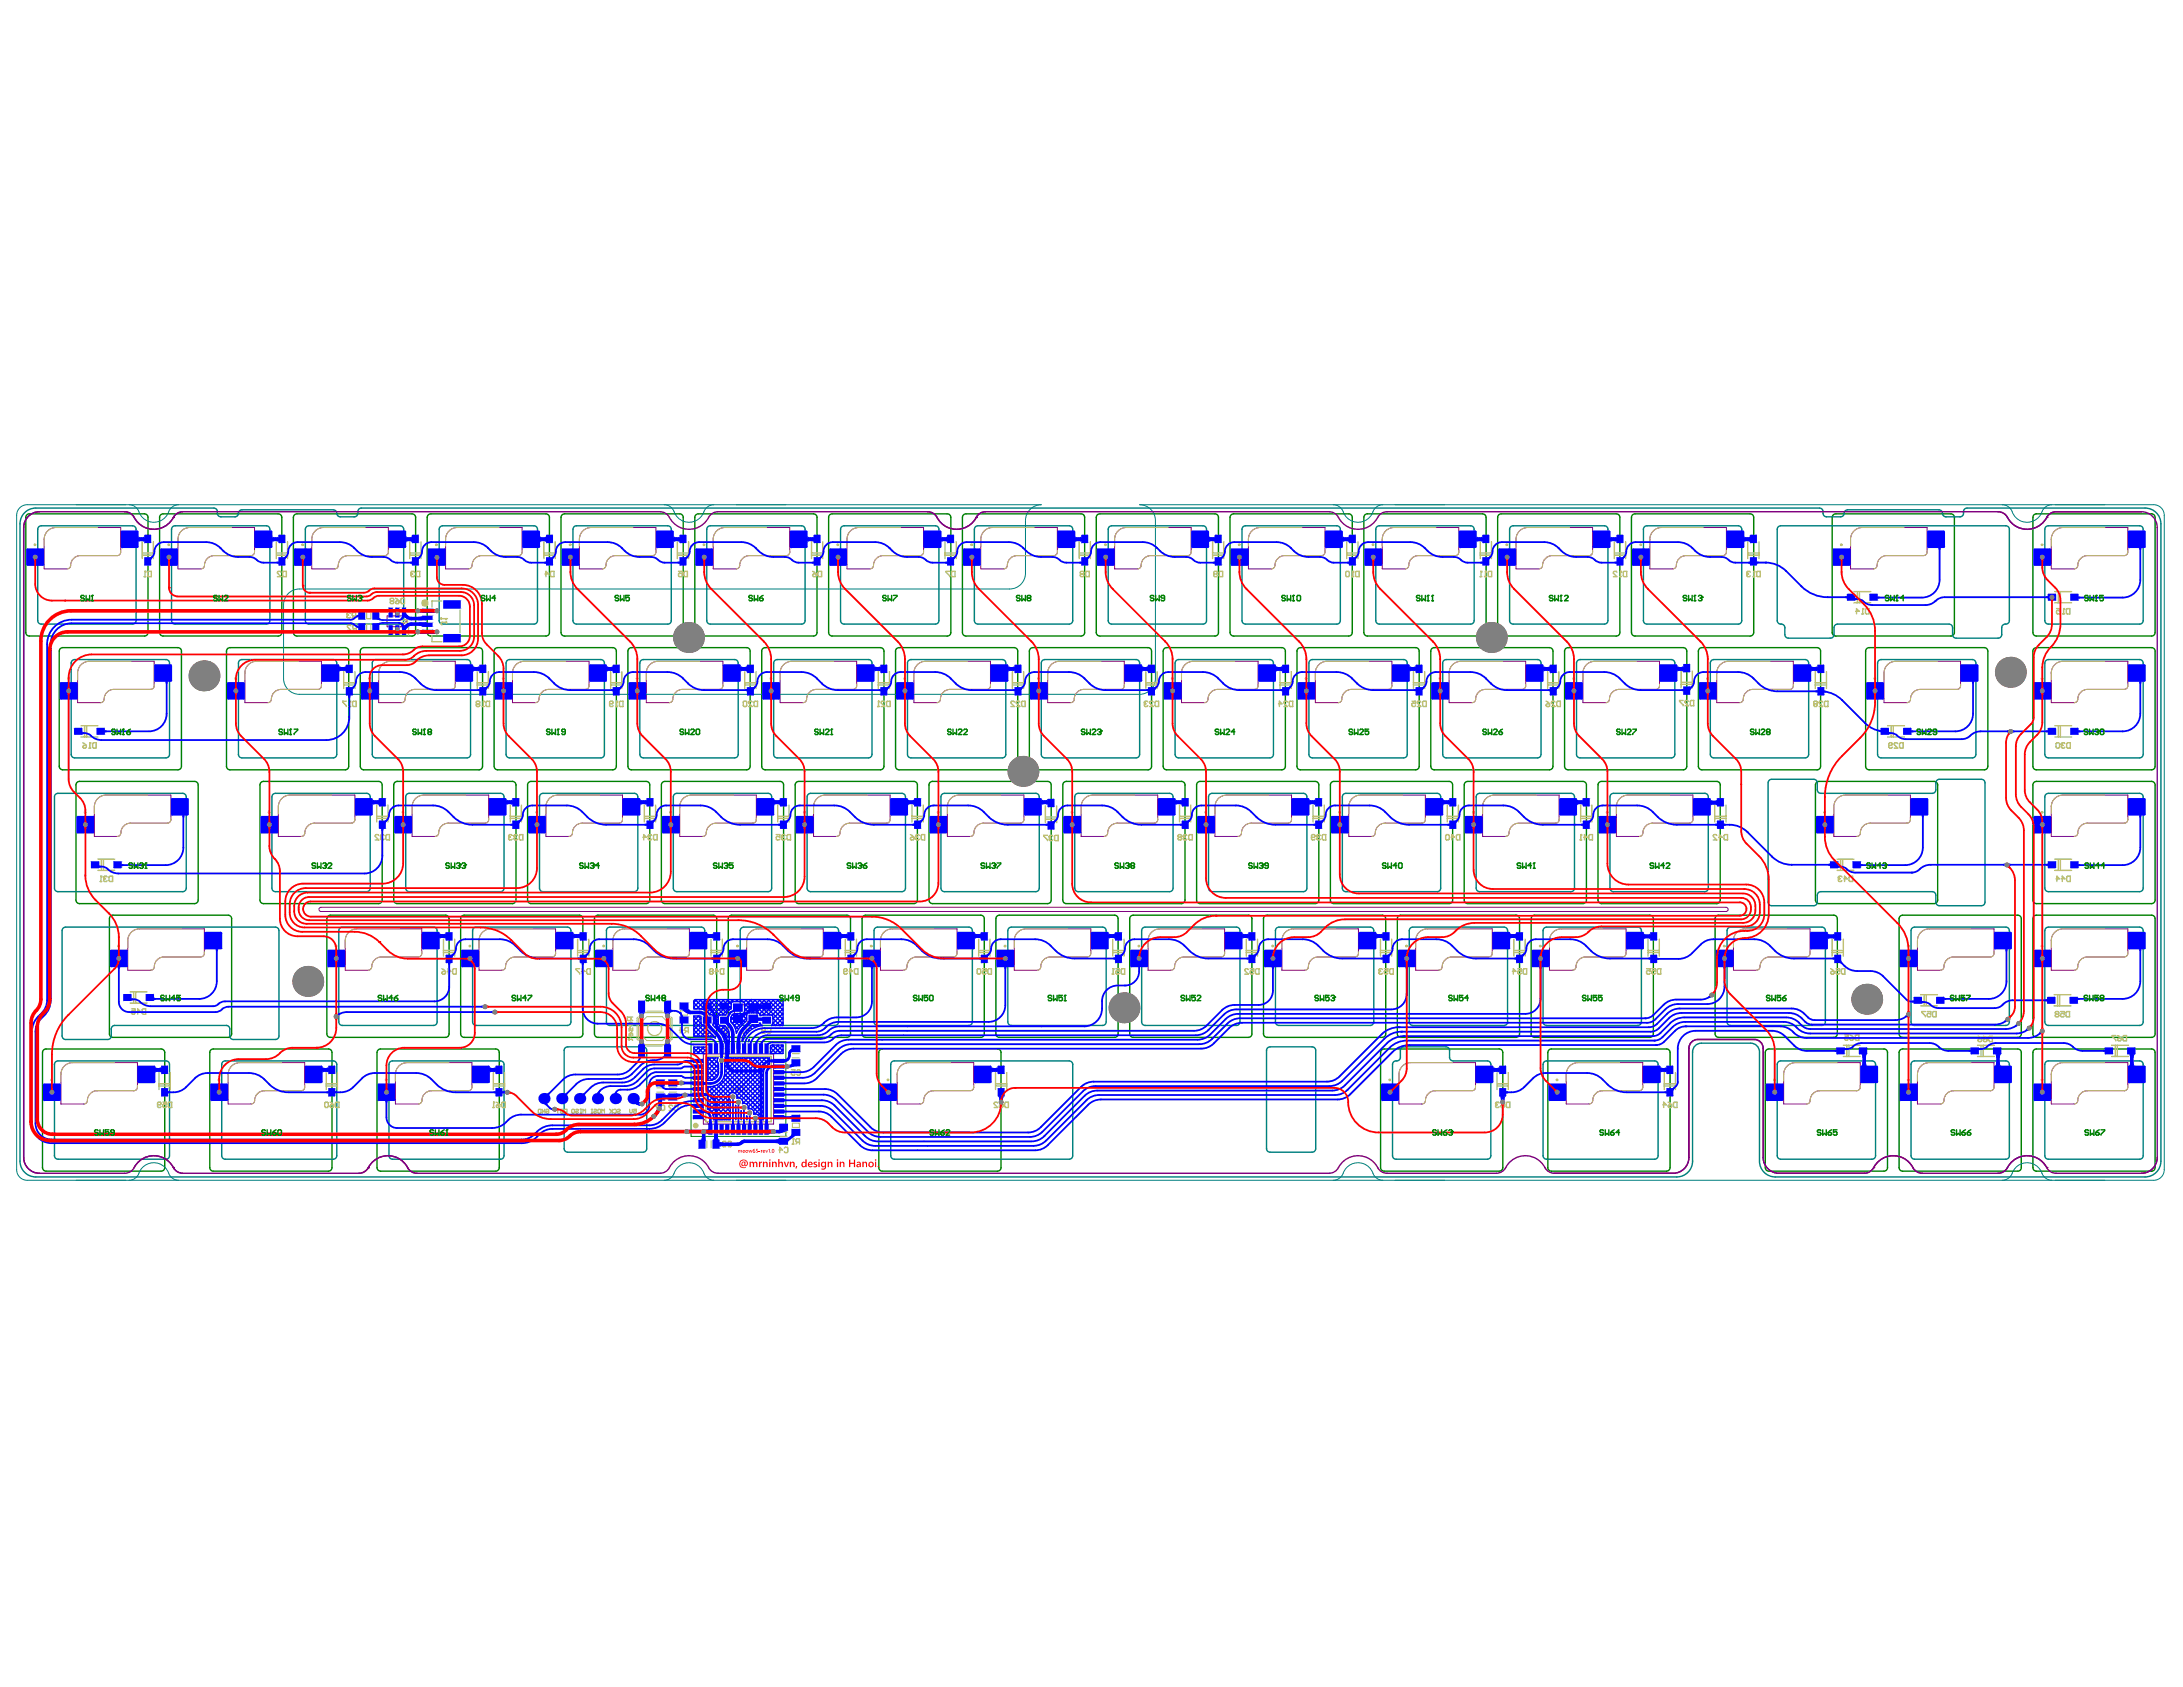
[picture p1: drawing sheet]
<svg xmlns="http://www.w3.org/2000/svg" width="279mm" height="216mm" viewBox="0 0 279 216" stroke-linecap="round" stroke-linejoin="round" font-family="sans-serif">
<path d="M88.4 133.3h12.2v12.1h-12.2z" fill="none" stroke="#008000" stroke-width=".13"/>
<g fill="none" stroke="#008000" stroke-width=".18">
<path d="M3.4 66l.4-.2h14.9l.2 .4v15l-.4 .2-15-.1-.2-.3zM20.5 66l.4-.2h14.9l.3 .4-.1 15-.4 .2-15-.1-.2-.3zM37.6 66l.4-.2h15l.2 .4-.1 15-.4 .2-14.9-.1-.2-.3zM54.7 66l.4-.2h15l.2 .4v15l-.4 .2-15-.1-.2-.3zM71.9 66l.4-.2h14.9l.2 .4v15l-.4 .2-15-.1-.2-.3zM89 66l.4-.2h15l.2 .4-.1 15-.4 .2-14.9-.1-.3-.3zM106.1 66l.4-.2h15l.2 .4-.1 15-.4 .2-14.9-.1-.2-.3zM123.2 66l.4-.2h15l.2 .4v15l-.4 .2-15-.1-.2-.3zM140.4 66l.4-.2h14.9l.3 .4-.1 15-.4 .2-15-.1-.2-.3zM157.5 66l.4-.2h15l.2 .4-.1 15-.4 .2-14.9-.1-.3-.3zM174.6 66l.4-.2h15l.2 .4-.1 15-.3 .2-15-.1-.2-.3zM191.7 66l.4-.2h15l.2 .4v15l-.4 .2-15-.1-.2-.3z"/>
<path d="M208.9 66l.4-.2h14.9l.3 .4-.1 15-.4 .2-15-.1-.2-.3zM234.6 66l.3-.2h15l.2 .4v15l-.4 .2-15-.1-.2-.3zM260.2 66l.4-.2h15l.2 .4v15l-.4 .2-15-.1-.2-.3zM7.6 83.1l.4-.2h15l.2 .4v15l-.4 .2h-15l-.2-.4zM29.1 83.1l.3-.2h15l.2 .4v15l-.4 .2h-15l-.2-.4zM46.2 83.1l.4-.2h14.9l.3 .4-.1 15-.4 .2h-15l-.2-.4zM63.3 83.1l.4-.2h15l.2 .4-.1 15-.4 .2h-14.9l-.3-.4zM80.4 83.1l.4-.2h15l.2 .4-.1 15-.3 .2h-15l-.2-.4zM97.6 83.1l.3-.2h15l.2 .4v15l-.4 .2h-15l-.2-.4zM114.7 83.1l.4-.2h14.9l.3 .4-.1 15-.4 .2h-15l-.2-.4zM131.8 83.1l.4-.2h15l.2 .4-.1 15-.4 .2h-14.9l-.3-.4zM148.9 83.1l.4-.2h15l.2 .4v15l-.4 .2h-15l-.2-.4z"/>
<path d="M166.1 83.1l.3-.2h15l.2 .4v15l-.4 .2h-15l-.2-.4zM183.2 83.1l.4-.2h14.9l.3 .4-.1 15-.4 .2h-15l-.2-.4zM200.3 83.1l.4-.2h15l.2 .4-.1 15-.4 .2h-14.9l-.3-.4zM217.4 83.1l.4-.2h15l.2 .4v15l-.4 .2h-15l-.2-.4zM238.8 83.1l.4-.2h15l.2 .4v15l-.4 .2h-15l-.2-.4zM260.2 83.1l.4-.2h15l.2 .4v15l-.4 .2h-15l-.2-.4zM9.8 100.2l.4-.2 14.9 .1 .3 .4-.1 14.9-.4 .2h-15l-.2-.4zM14.1 117.3l.4-.2 14.9 .1 .2 .4v14.9l-.4 .3-15-.1-.2-.4zM33.3 100.2l.4-.2 15 .1 .2 .4v14.9l-.4 .2h-15l-.2-.4zM41.9 117.3l.4-.2 15 .1 .2 .4-.1 14.9-.4 .3-14.9-.1-.3-.4zM50.5 100.2l.3-.2 15 .1 .2 .4v14.9l-.4 .2h-15l-.2-.4zM59 117.3l.4-.2 15 .1 .2 .4-.1 14.9-.3 .3-15-.1-.2-.4z"/>
<path d="M67.6 100.2l.4-.2 14.9 .1 .3 .4-.1 14.9-.4 .2h-15l-.2-.4zM76.1 117.3l.4-.2 15 .1 .2 .4v14.9l-.4 .3-15-.1-.2-.4zM84.6 100.5v14.7M84.6 100.5l.1-.3 .4-.2h14.7l.3 .1 .2 .4v14.7l-.2 .4h-15l-.4-.2-.1-.2M93.3 117.3l.4-.2 14.9 .1 .3 .4-.1 14.9-.4 .3-15-.1-.2-.4zM101.8 100.2l.4-.2 15 .1 .2 .4v14.9l-.4 .2h-15l-.2-.4zM110.4 117.3l.4-.2 15 .1 .2 .4-.1 14.9-.4 .3-14.9-.1-.3-.4zM119 100.2l.3-.2 15 .1 .2 .4v14.9l-.4 .2h-15l-.2-.4zM127.5 117.3l.4-.2 15 .1 .2 .4-.1 14.9-.3 .3-15-.1-.2-.4zM136.1 100.2l.4-.2 14.9 .1 .3 .4-.1 14.9-.4 .2h-15l-.2-.4zM144.7 117.3l.3-.2 15 .1 .2 .4v14.9l-.4 .3-15-.1-.2-.4zM153.2 100.2l.4-.2 15 .1 .2 .4-.1 14.9-.4 .2h-14.9l-.2-.4z"/>
<path d="M161.8 117.3l.4-.2 14.9 .1 .3 .4-.1 14.9-.4 .3-15-.1-.2-.4zM170.3 100.2l.4-.2 15 .1 .2 .4v14.9l-.4 .2h-15l-.2-.4zM178.9 117.3l.4-.2 15 .1 .2 .4-.1 14.9-.4 .3-14.9-.1-.3-.4zM187.5 100.2l.4-.2 14.9 .1 .2 .4v14.9l-.4 .2h-15l-.2-.4zM196 117.3l.4-.2 15 .1 .2 .4-.1 14.9-.3 .3-15-.1-.2-.4zM204.6 100.2l.4-.2 14.9 .1 .3 .4-.1 14.9-.4 .2h-14.9l-.3-.4zM219.6 117.3l.4-.2 14.9 .1 .3 .4-.1 14.9-.4 .3-15-.1-.2-.4zM232.4 100.2l.4-.2 15 .1 .2 .4-.1 14.9-.3 .2h-15l-.2-.4zM243.1 117.3l.4-.2 15 .1 .2 .4-.1 14.9-.3 .3-15-.1-.2-.4zM260.2 117.3l.4-.2 15 .1 .2 .4v14.9l-.4 .3-15-.1-.2-.4zM260.2 100.2l.4-.2 15 .1 .2 .4v14.9l-.4 .2h-15l-.2-.4zM5.5 134.5l.4-.3 15 .1 .2 .4-.1 15-.4 .2-14.9-.1-.3-.4z"/>
<path d="M26.9 134.5l.4-.3 15 .1 .2 .4-.1 15-.4 .2-14.9-.1-.3-.4zM48.3 134.5l.4-.3 15 .1 .2 .4-.1 15-.4 .2-14.9-.1-.2-.4zM112.5 134.5l.4-.3 15 .1 .2 .4v15l-.4 .2-15-.1-.2-.4zM176.8 134.5l.3-.3 15 .1 .2 .4v15l-.4 .2-15-.1-.2-.4zM198.2 134.5l.4-.3 14.9 .1 .2 .4v15l-.4 .2-15-.1-.2-.4zM226 134.5l.4-.3 15 .1 .2 .4-.1 15-.4 .2-14.9-.1-.3-.4zM243.1 134.5l.4-.3 15 .1 .2 .4-.1 15-.3 .2-15-.1-.2-.4zM260.2 134.5l.4-.3 15 .1 .2 .4v15l-.4 .2-15-.1-.2-.4z"/>
</g>
<g fill="none" stroke="#800080" stroke-width=".13">
<path d="M5.9 68.1l.4-.3 .4-.2 .5-.1h8.3v3.2l-.3 .3-4.9 .1a1.38 1.38 0 0 0-1.3 1.5l-.4 .2h-2.9v-3.8v-.5zM23.1 68.1l.3-.3 .4-.2 .5-.1h8.3v3.2l-.2 .3-5 .1a1.38 1.38 0 0 0-1.3 1.5l-.4 .2h-2.9v-3.8l.1-.5zM40.2 68.1l.3-.3 .4-.2 .5-.1h8.3v3.2l-.2 .3-5 .1a1.38 1.38 0 0 0-1.3 1.5l-.4 .2h-2.9v-3.8l.1-.5zM49.5 78.8h2.7v1.4h-2.7zM52.2 79.4l-.9 .8M57.3 68.1l.3-.3 .5-.2 .4-.1h8.3v3.2l-.2 .3-4.9 .1a1.38 1.38 0 0 0-1.3 1.5l-.4 .2h-3v-3.8l.1-.5zM74.4 68.1l.4-.3 .4-.2 .5-.1h8.3v3.2l-.3 .3-4.9 .1a1.38 1.38 0 0 0-1.3 1.5l-.4 .2h-2.9v-3.8v-.5zM91.6 68.1l.3-.3 .4-.2 .5-.1h8.3v3.2l-.2 .3-5 .1a1.38 1.38 0 0 0-1.3 1.5l-.4 .2h-2.9v-3.8l.1-.5zM108.7 68.1l.3-.3 .4-.2 .5-.1h8.3v3.2l-.2 .3-4.9 .1a1.38 1.38 0 0 0-1.4 1.5l-.3 .2h-3v-3.8l.1-.5zM125.8 68.1l.3-.3 .5-.2 .4-.1h8.3v3.2l-.2 .3-4.9 .1a1.38 1.38 0 0 0-1.3 1.5l-.4 .2h-3v-3.8l.1-.5zM142.9 68.1l.4-.3 .4-.2 .5-.1h8.3v3.2l-.3 .3-4.9 .1a1.38 1.38 0 0 0-1.3 1.5l-.4 .2h-2.9v-3.8v-.5zM160.1 68.1l.3-.3 .4-.2 .5-.1h8.3v3.2l-.2 .3-5 .1a1.38 1.38 0 0 0-1.3 1.5l-.4 .2h-2.9v-3.8l.1-.5z"/>
<path d="M177.2 68.1l.3-.3 .4-.2 .5-.1h8.3v3.2l-.2 .3-4.9 .1a1.38 1.38 0 0 0-1.4 1.5l-.3 .2h-3v-3.8l.1-.5zM194.3 68.1l.4-.3 .4-.2 .4-.1h8.3v3.2l-.2 .3-4.9 .1a1.38 1.38 0 0 0-1.3 1.5l-.4 .2h-3v-3.8l.1-.5zM211.5 68.1l.3-.3 .4-.2 .5-.1h8.3v3.2l-.3 .3-4.9 .1a1.38 1.38 0 0 0-1.3 1.5l-.4 .2h-2.9v-3.8v-.5zM237.1 68.1l.4-.3 .4-.2 .5-.1h8.2v3.2l-.2 .3-4.9 .1a1.38 1.38 0 0 0-1.3 1.5l-.4 .2h-2.9v-3.8v-.5zM262.8 68.1l.4-.3 .4-.2 .4-.1h8.3v3.2l-.2 .3-4.9 .1a1.38 1.38 0 0 0-1.3 1.5l-.4 .2h-3v-3.8l.1-.5zM13.3 89.5v.2l-.4 .2h-3v-3.8a1.51 1.51 0 0 1 1.5-1.5h8.3v3.2l-.2 .4h-4.9a1.25 1.25 0 0 0-1.3 1.3M31.6 85.2l.4-.3 .4-.2 .4-.1h8.3v3.2l-.2 .4h-4.9a1.38 1.38 0 0 0-1.3 1.5l-.4 .2h-3v-3.8l.1-.4zM48.8 85.2l.3-.3 .4-.2 .5-.1h8.3v3.2l-.3 .4h-4.9a1.38 1.38 0 0 0-1.3 1.5l-.4 .2h-2.9v-3.8v-.4zM65.9 85.2l.3-.3 .4-.2 .5-.1h8.3v3.2l-.2 .4h-5a1.38 1.38 0 0 0-1.3 1.5l-.4 .2h-2.9v-3.8l.1-.4zM83 85.2l.3-.3 .4-.2 .5-.1h8.3v3.2l-.2 .4h-4.9a1.38 1.38 0 0 0-1.3 1.5l-.4 .2h-3v-3.8l.1-.4zM100.1 85.2l.4-.3 .4-.2 .4-.1h8.3v3.2l-.2 .4h-4.9a1.38 1.38 0 0 0-1.3 1.5l-.4 .2h-3v-3.8l.1-.4zM117.3 85.2l.3-.3 .4-.2 .5-.1h8.3v3.2l-.3 .4h-4.9a1.38 1.38 0 0 0-1.3 1.5l-.4 .2h-2.9v-3.8v-.4z"/>
<path d="M134.4 85.2l.3-.3 .4-.2 .5-.1h8.3v3.2l-.2 .4h-5a1.38 1.38 0 0 0-1.3 1.5l-.4 .2h-2.9v-3.8l.1-.4zM151.5 85.2l.3-.3 .5-.2 .4-.1h8.3v3.2l-.2 .4h-4.9a1.38 1.38 0 0 0-1.3 1.5l-.4 .2h-3v-3.8l.1-.4zM168.6 85.2l.4-.3 .4-.2 .5-.1h8.2v3.2l-.2 .4h-4.9a1.38 1.38 0 0 0-1.3 1.5l-.4 .2h-3v-3.8l.1-.4zM185.8 85.2l.3-.3 .4-.2 .5-.1h8.3v3.2l-.3 .4h-4.9a1.38 1.38 0 0 0-1.3 1.5l-.4 .2h-2.9v-3.8v-.4zM202.9 85.2l.3-.3 .4-.2 .5-.1h8.3v3.2l-.2 .4h-5a1.38 1.38 0 0 0-1.3 1.5l-.4 .2h-2.9v-3.8l.1-.4zM220 85.2l.3-.3 .5-.2 .4-.1h8.3v3.2l-.2 .4h-4.9a1.38 1.38 0 0 0-1.3 1.5l-.4 .2h-3v-3.8l.1-.4zM241.4 85.2l.3-.3 .5-.2 .4-.1h8.3v3.2l-.2 .4h-4.9a1.38 1.38 0 0 0-1.3 1.5l-.4 .2h-3v-3.8l.1-.4zM262.8 85.2l.4-.3 .4-.2 .4-.1h8.3v3.2l-.2 .4h-4.9a1.38 1.38 0 0 0-1.3 1.5l-.4 .2h-3v-3.8l.1-.4zM12.4 102.4l.3-.4 .4-.2h.5h8.3v3.1l-.2 .4h-5a1.38 1.38 0 0 0-1.3 1.5l-.4 .2h-2.9v-3.7l.1-.5zM16.6 119.5l.4-.3 .4-.3h.5h8.3v3.1l-.3 .4-4.9 .1a1.38 1.38 0 0 0-1.3 1.4l-.4 .3h-2.9v-3.8v-.5zM35.9 102.4l.3-.4 .5-.2h.4h8.3v3.1l-.2 .4h-4.9a1.38 1.38 0 0 0-1.3 1.5l-.4 .2h-3v-3.7l.1-.5zM40.9 116.2l.2-.1h179.8a.27 .27 0 0 1 .3 .3 .27 .27 0 0 1-.3 .3h-179.8a.27 .27 0 0 1-.2-.5z"/>
<path d="M44.5 119.5l.3-.3 .4-.3h.5h8.3v3.1l-.2 .4-5 .1a1.38 1.38 0 0 0-1.3 1.4l-.4 .3h-2.9v-3.8l.1-.5zM53 102.4l.4-.4 .4-.2h.5h8.2v3.1l-.2 .4h-4.9a1.38 1.38 0 0 0-1.3 1.5l-.4 .2h-3v-3.7l.1-.5zM61.6 119.5l.3-.3 .4-.3h.5h8.3v3.1l-.2 .4-4.9 .1a1.38 1.38 0 0 0-1.4 1.4l-.3 .3h-3v-3.8l.1-.5zM70.2 102.4l.3-.4 .4-.2h.5h8.3v3.1l-.3 .4h-4.9a1.38 1.38 0 0 0-1.3 1.5l-.4 .2h-2.9v-3.7l.1-.5zM78.7 119.5l.4-.3 .4-.3h.4h8.3v3.1l-.2 .4-4.9 .1a1.38 1.38 0 0 0-1.3 1.4l-.4 .3h-3v-3.8l.1-.5zM87.3 102.4l.3-.4 .4-.2h.5h8.3v3.1l-.2 .4h-5a1.38 1.38 0 0 0-1.3 1.5l-.4 .2h-2.9v-3.7l.1-.5zM95.9 119.5l.3-.3 .4-.3h.5h8.3v3.1l-.3 .4-4.9 .1a1.38 1.38 0 0 0-1.3 1.4l-.4 .3h-2.9v-3.8v-.5zM104.4 102.4l.3-.4 .5-.2h.4h8.3v3.1l-.2 .4h-4.9a1.38 1.38 0 0 0-1.3 1.5l-.4 .2h-3v-3.7l.1-.5zM113 119.5l.3-.3 .4-.3h.5h8.3v3.1l-.2 .4-5 .1a1.38 1.38 0 0 0-1.3 1.4l-.4 .3h-2.9v-3.8l.1-.5zM121.5 102.4l.4-.4 .4-.2h.5h8.3v3.1l-.3 .4h-4.9a1.38 1.38 0 0 0-1.3 1.5l-.4 .2h-2.9v-3.7v-.5zM130.1 119.5l.3-.3 .4-.3h.5h8.3v3.1l-.2 .4-4.9 .1a1.38 1.38 0 0 0-1.4 1.4l-.3 .3h-3v-3.8l.1-.5zM138.7 102.4l.3-.4 .4-.2h.5h8.3v3.1l-.2 .4h-5a1.38 1.38 0 0 0-1.3 1.5l-.4 .2h-2.9v-3.7l.1-.5z"/>
<path d="M147.2 119.5l.4-.3 .4-.3h.4h8.3v3.1l-.2 .4-4.9 .1a1.38 1.38 0 0 0-1.3 1.4l-.4 .3h-3v-3.8l.1-.5zM155.8 102.4l.3-.4 .4-.2h.5h8.3v3.1l-.2 .4h-5a1.38 1.38 0 0 0-1.3 1.5l-.4 .2h-2.9v-3.7l.1-.5zM164.4 119.5l.3-.3 .4-.3h.5h8.3v3.1l-.3 .4-4.9 .1a1.38 1.38 0 0 0-1.3 1.4l-.4 .3h-2.9v-3.8v-.5zM172.9 102.4l.3-.4 .5-.2h.4h8.3v3.1l-.2 .4h-4.9a1.38 1.38 0 0 0-1.3 1.5l-.4 .2h-3v-3.7l.1-.5zM181.5 119.5l.3-.3 .4-.3h.5h8.3v3.1l-.2 .4-5 .1a1.38 1.38 0 0 0-1.3 1.4l-.4 .3h-2.9v-3.8l.1-.5zM190 102.4l.4-.4 .4-.2h.5h8.3v3.1l-.3 .4h-4.9a1.38 1.38 0 0 0-1.3 1.5l-.4 .2h-2.9v-3.7v-.5zM198.6 119.5l.3-.3 .4-.3h.5h8.3v3.1l-.2 .4-4.9 .1a1.38 1.38 0 0 0-1.4 1.4l-.3 .3h-3v-3.8l.1-.5zM207.2 102.4l.3-.4 .4-.2h.5h8.3v3.1l-.2 .4h-5a1.38 1.38 0 0 0-1.3 1.5l-.4 .2h-2.9v-3.7l.1-.5zM222.2 119.5l.3-.3 .4-.3h.5h8.3v3.1l-.3 .4-4.9 .1a1.38 1.38 0 0 0-1.3 1.4l-.4 .3h-2.9v-3.8v-.5zM235 102.4l.3-.4 .4-.2h.5h8.3v3.1l-.2 .4h-4.9a1.38 1.38 0 0 0-1.4 1.5l-.3 .2h-3v-3.7l.1-.5zM245.7 119.5l.3-.3 .4-.3h.5h8.3v3.1l-.2 .4-4.9 .1a1.38 1.38 0 0 0-1.4 1.4l-.3 .3h-3v-3.8l.1-.5zM262.8 119.5l.4-.3 .4-.3h.4h8.3v3.1l-.2 .4-4.9 .1a1.38 1.38 0 0 0-1.3 1.4l-.4 .3h-3v-3.8l.1-.5z"/>
<path d="M262.8 102.4l.4-.4 .4-.2h.4h8.3v3.1l-.2 .4h-4.9a1.38 1.38 0 0 0-1.3 1.5l-.4 .2h-3v-3.7l.1-.5zM17.1 139.6l.3-.1 .2-.4v-3.1h-8.3a1.51 1.51 0 0 0-1.5 1.5v3.8h2.9l.4-.2a1.38 1.38 0 0 1 1.3-1.5h4.7M38.5 139.6l.3-.1 .2-.4v-3.1h-8.3a1.51 1.51 0 0 0-1.5 1.5v3.8h2.9l.4-.2a1.38 1.38 0 0 1 1.3-1.5h4.7M60 139.6l.2-.1 .2-.4v-3.1h-8.3a1.51 1.51 0 0 0-1.5 1.5v3.8h3l.3-.2a1.38 1.38 0 0 1 1.4-1.5h4.7M90 134.9h9v9h-9zM124.2 139.6l.2-.1 .2-.4v-3.1h-8.3a1.51 1.51 0 0 0-1.5 1.5v3.8h3l.4-.2a1.38 1.38 0 0 1 1.3-1.5h4.7M188.4 139.6l.2-.1 .2-.4v-3.1h-8.2a1.51 1.51 0 0 0-1.5 1.5v3.8h2.9l.4-.2a1.38 1.38 0 0 1 1.3-1.5h4.7M209.8 139.6l.2-.1 .3-.4v-3.1h-8.3a1.51 1.51 0 0 0-1.5 1.5v3.8h2.9l.4-.2a1.38 1.38 0 0 1 1.3-1.5h4.7M237.6 139.6l.3-.1 .2-.4v-3.1h-8.3a1.51 1.51 0 0 0-1.5 1.5v3.8h2.9l.4-.2a1.38 1.38 0 0 1 1.3-1.5h4.7M254.8 139.6l.2-.1 .2-.4v-3.1h-8.3a1.51 1.51 0 0 0-1.5 1.5v3.8h3l.3-.2a1.38 1.38 0 0 1 1.4-1.5h4.7M271.9 139.6l.2-.1 .2-.4v-3.1h-8.3a1.51 1.51 0 0 0-1.5 1.5v3.8h3l.4-.2a1.38 1.38 0 0 1 1.3-1.5h4.7M90 143.1l.7 .8"/>
</g>
<path d="M94 128.6h2.9v2.1h-2.9z" fill="none" stroke="#800080" stroke-width=".14"/>
<g fill="none" stroke="#008080" stroke-width=".18">
<path d="M4.9 67.5l.4-.2 11.9 .1 .2 .3v11.9l-.4 .3-11.9-.1-.3-.4zM22 67.5l.4-.2 11.9 .1 .2 .3v11.9l-.4 .3-11.9-.1-.2-.4zM39.1 67.5l.4-.2 11.9 .1 .3 .3-.1 11.9-.4 .3-11.9-.1-.2-.4zM56.3 67.5l.4-.2 11.9 .1 .2 .3-.1 11.9-.4 .3-11.9-.1-.2-.4zM73.4 67.5l.4-.2 11.9 .1 .2 .3v11.9l-.4 .3-11.9-.1-.3-.4zM90.5 67.5l.4-.2 11.9 .1 .2 .3v11.9l-.4 .3-11.9-.1-.2-.4zM107.6 67.5l.4-.2 11.9 .1 .3 .3-.1 11.9-.4 .3-11.9-.1-.2-.4zM124.8 67.5l.4-.2 11.9 .1 .2 .3-.1 11.9-.4 .3-11.9-.1-.2-.4zM141.9 67.5l.4-.2 11.9 .1 .2 .3v11.9l-.4 .3-11.9-.1-.3-.4zM159 67.5l.4-.2 11.9 .1 .2 .3v11.9l-.4 .3-11.9-.1-.2-.4zM176.1 67.5l.4-.2 12 .1 .2 .3-.1 11.9-.4 .3-11.9-.1-.2-.4zM193.3 67.5l.4-.2 11.9 .1 .2 .3-.1 11.9-.4 .3-11.9-.1-.2-.4z"/>
<path d="M210.4 67.5l.4-.2 11.9 .1 .2 .3v11.9l-.4 .3-11.9-.1-.3-.4zM227.5 67.5l.4-.2 29.1 .1 .2 .3v11.7a.46 .46 0 0 1-.6 .5l-.3 .2-.2 1.3-.4 .3-5.6-.1-.2-.4-.1-1.1-.3-.2h-14.3l-.4 .2-.1 1.3-.4 .3h-5.4l-.4-.3-.1-1.1a.46 .46 0 0 0-.5-.4l-.2-.1-.2-.4zM236 65.7v.2l-.4 .2h-1.8a.51 .51 0 0 1-.5-.6l-.2-.4-.2-.1h-186.6a.51 .51 0 0 0-.5 .7l-.1 .2-.3 .2h-1.8a.6 .6 0 0 1-.6-.6l-.3-.3h-11.7a.6 .6 0 0 0-.5 .7l-.4 .2h-1.8a.51 .51 0 0 1-.5-.6l-.2-.4-.2-.1h-22.8a2.02 2.02 0 0 0-2 2v81.6a2.02 2.02 0 0 0 2 2h210a2.02 2.02 0 0 0 2-2v-14a1.12 1.12 0 0 1 1.2-1.1h6.3a1.12 1.12 0 0 1 1.1 1.1v14a2.02 2.02 0 0 0 2 2h47.3a2.02 2.02 0 0 0 2.1-2v-81.6a2.02 2.02 0 0 0-2.1-2h-22.7a.51 .51 0 0 0-.5 .7l-.1 .2-.3 .2h-1.8a.6 .6 0 0 1-.5-.6l-.4-.3h-11.7l-.4 .3-.1 .2M261.8 67.5l.4-.2 11.9 .1 .2 .3-.1 11.9-.3 .3-12-.1-.2-.4zM9.2 84.6l.4-.2 11.9 .1 .2 .4-.1 11.9-.4 .2-11.9-.1-.2-.4zM30.6 84.6l.4-.2 11.9 .1 .2 .4-.1 11.9-.3 .2-12-.1-.2-.4zM47.7 84.6l.4-.2 11.9 .1 .2 .4v11.9l-.4 .2-11.9-.1-.3-.4zM64.8 84.6l.4-.2 11.9 .1 .3 .4-.1 11.9-.4 .2-11.9-.1-.2-.4zM82 84.6l.3-.2 12 .1 .2 .4-.1 11.9-.4 .2-11.9-.1-.2-.4zM99.1 84.6l.4-.2 11.9 .1 .2 .4-.1 11.9-.3 .2-12-.1-.2-.4zM116.2 84.6l.4-.2 11.9 .1 .2 .4v11.9l-.4 .2-11.9-.1-.3-.4zM133.3 84.6l.4-.2 11.9 .1 .3 .4-.1 11.9-.4 .2-11.9-.1-.2-.4z"/>
<path d="M150.5 84.6l.3-.2 12 .1 .2 .4-.1 11.9-.4 .2-11.9-.1-.2-.4zM167.6 84.6l.4-.2 11.9 .1 .2 .4-.1 11.9-.3 .2-12-.1-.2-.4zM184.7 84.6l.4-.2 11.9 .1 .2 .4v11.9l-.4 .2-11.9-.1-.2-.4zM201.8 84.6l.4-.2 11.9 .1 .3 .4-.1 11.9-.4 .2-11.9-.1-.2-.4zM219 84.6l.4-.2 11.9 .1 .2 .4-.1 11.9-.4 .2-11.9-.1-.2-.4zM226.4 100l.4-.3h5.3l.4 .3 .2 1.3 .3 .2h14.3l.4-.2 .1-1.3 .4-.3 5.6 .1 .3 .4-.1 15.5-.4 .2h-5.4l-.4-.2-.1-1.4-.4-.2h-14.3l-.3 .2-.2 1.4-.4 .2-5.6-.1-.2-.3zM240.4 84.6l.4-.2 11.9 .1 .2 .4-.1 11.9-.4 .2-11.9-.1-.2-.4zM261.8 84.6l.4-.2 11.9 .1 .2 .4-.1 11.9-.3 .2-12-.1-.2-.4zM7 101.8l.4-.3 16.2 .1 .2 .4v11.9l-.4 .2h-16.2l-.2-.4zM8 118.9l.4-.2h27.1l.2 .4-.1 13.7-.3 .2h-5.4l-.4-.2-.1-1.3-.4-.3h-14.3l-.4 .3-.1 1.3-.4 .2h-5.6l-.3-.4zM34.9 101.8l.3-.3 12 .1 .2 .4-.1 11.9-.4 .2h-11.9l-.2-.4zM43.4 118.9l.4-.2h11.9l.2 .4v11.9l-.4 .2h-11.9l-.2-.4z"/>
<path d="M52 101.8l.4-.3 11.9 .1 .2 .4-.1 11.9-.3 .2h-12l-.2-.4zM60.5 118.9l.4-.2h12l.2 .4-.1 11.9-.4 .2h-11.9l-.2-.4zM69.1 101.8l.4-.3 11.9 .1 .2 .4v11.9l-.4 .2h-11.9l-.2-.4zM77.7 118.9l.4-.2h11.9l.2 .4-.1 11.9-.3 .2h-12l-.2-.4zM86.2 101.8l.4-.3 11.9 .1 .3 .4-.1 11.9-.4 .2h-11.9l-.2-.4zM94.8 118.9l.4-.2h11.9l.2 .4v11.9l-.4 .2h-11.9l-.3-.4zM103.4 101.8l.4-.3 11.9 .1 .2 .4-.1 11.9-.4 .2h-11.9l-.2-.4zM111.9 118.9l.4-.2h11.9l.3 .4-.1 11.9-.4 .2h-11.9l-.2-.4zM120.5 101.8l.4-.3 11.9 .1 .2 .4v11.9l-.4 .2h-11.9l-.3-.4zM129.1 118.9l.3-.2h12l.2 .4-.1 11.9-.4 .2h-11.9l-.2-.4zM137.6 101.8l.4-.3 11.9 .1 .2 .4v11.9l-.4 .2h-11.9l-.2-.4zM146.2 118.9l.4-.2h11.9l.2 .4-.1 11.9-.3 .2h-12l-.2-.4z"/>
<path d="M154.7 101.8l.4-.3 11.9 .1 .3 .4-.1 11.9-.4 .2h-11.9l-.2-.4zM163.3 118.9l.4-.2h11.9l.2 .4v11.9l-.4 .2h-11.9l-.3-.4zM171.9 101.8l.4-.3 11.9 .1 .2 .4-.1 11.9-.4 .2h-11.9l-.2-.4zM180.4 118.9l.4-.2h11.9l.3 .4-.1 11.9-.4 .2h-11.9l-.2-.4zM189 101.8l.4-.3 11.9 .1 .2 .4v11.9l-.4 .2h-11.9l-.3-.4zM197.6 118.9l.3-.2h12l.2 .4-.1 11.9-.4 .2h-11.9l-.2-.4zM206.1 101.8l.4-.3 11.9 .1 .2 .4v11.9l-.4 .2h-11.9l-.2-.4zM221.1 118.9l.4-.2h11.9l.2 .4v11.9l-.4 .2h-11.9l-.3-.4zM244.7 118.9l.3-.2h12l.2 .4-.1 11.9-.4 .2h-11.9l-.2-.4zM261.8 118.9l.4-.2h11.9l.2 .4-.1 11.9-.3 .2h-12l-.2-.4zM261.8 101.8l.4-.3 11.9 .1 .2 .4-.1 11.9-.3 .2h-12l-.2-.4zM7 136l.4-.2h14.1l.2 .4-.1 11.9-.4 .3-14-.1-.2-.4z"/>
<path d="M28.4 136l.4-.2h14.1l.2 .4-.1 11.9-.3 .3-14.1-.1-.2-.4zM49.8 136l.4-.2h14.1l.2 .4-.1 11.9-.3 .3-14.1-.1-.2-.4zM72.3 134.2l.4-.2h9.6l.4 .2 .1 12.8-.3 .4-9.8 .1-.4-.3zM114.1 136l.4-.2h22.6l.2 .4-.1 11.9-.4 .3-22.6-.1-.2-.4zM162.2 134.2l.4-.2h5.3l.4 .2 .1 12.8-.2 .4-5.6 .1-.4-.3zM179.3 134.2l.4-.2h5.4l.4 .2v1.1l.2 .4 4.7 .1 .4 .2v12.1l-.4 .3-11.9-.1-.3-.4v-11.7a.47 .47 0 0 1 .6-.4l.4-.2zM197.6 136l.3-.2h14.1l.2 .4v11.9l-.4 .3-14.1-.1-.2-.4zM227.5 136l.4-.2h11.9l.3 .4-.1 11.9-.4 .3-11.9-.1-.2-.4zM244.7 136l.3-.2h12l.2 .4-.1 11.9-.4 .3-11.9-.1-.2-.4zM261.8 136l.4-.2h11.9l.2 .4-.1 11.9-.3 .3-12-.1-.2-.4z"/>
</g>
<path d="M16.5 64.6a1.49 1.49 0 0 1 1.4 1.2 2.02 2.02 0 0 0 2 1 2.02 2.02 0 0 0 1.7-1.3 1.35 1.35 0 0 1 1.3-.9M38.3 75.4a2.02 2.02 0 0 0-2 2v9.4a2.02 2.02 0 0 0 2 2.1M38.3 75.4h90.9a2.02 2.02 0 0 0 2.1-2v-6.8a2.02 2.02 0 0 1 2-2h-129.8a1.35 1.35 0 0 0-1.4 1.3v83.8a1.35 1.35 0 0 0 1.4 1.4h272.2a1.35 1.35 0 0 0 1.3-1.4v-83.8a1.35 1.35 0 0 0-1.3-1.3h-129.8a2.02 2.02 0 0 1 2 2v20.2a2.02 2.02 0 0 1-2 2.1h-107.6M85 64.6a1.49 1.49 0 0 1 1.4 1.2 2.02 2.02 0 0 0 2 1 2.02 2.02 0 0 0 1.7-1.3 1.35 1.35 0 0 1 1.3-.9M170.6 64.6a1.49 1.49 0 0 1 1.5 1.2 2.02 2.02 0 0 0 1.9 1 2.02 2.02 0 0 0 1.7-1.3 1.35 1.35 0 0 1 1.3-.9M256.3 64.6a1.49 1.49 0 0 1 1.4 1.2 2.02 2.02 0 0 0 1.9 1 2.02 2.02 0 0 0 1.8-1.3 1.35 1.35 0 0 1 1.2-.9M16.5 151.1a1.35 1.35 0 0 0 1.3-.9 2.02 2.02 0 0 1 1.9-1.4 2.02 2.02 0 0 1 1.9 1.4 1.35 1.35 0 0 0 1.3 .9M85 151.1a1.35 1.35 0 0 0 1.3-.9 2.02 2.02 0 0 1 1.9-1.4 2.02 2.02 0 0 1 1.9 1.4 1.35 1.35 0 0 0 1.3 .9M170.6 151.1a1.35 1.35 0 0 0 1.3-.9 2.02 2.02 0 0 1 1.9-1.4 2.02 2.02 0 0 1 1.9 1.4 1.35 1.35 0 0 0 1.3 .9M256.3 151.1a1.35 1.35 0 0 0 1.2-.9 2.02 2.02 0 0 1 1.9-1.4 2.02 2.02 0 0 1 2 1.4 1.35 1.35 0 0 0 1.2 .9" fill="none" stroke="#008080" stroke-width=".13"/>
<g fill="none" stroke="#800080" stroke-width=".18">
<path d="M22.2 66.2h.1M22.2 66.2a1.35 1.35 0 0 1 1.2-.7h61.1a1.55 1.55 0 0 1 1.4 1.1 2.83 2.83 0 0 0 4.8-.4 1.35 1.35 0 0 1 1.2-.7h26.8a1.55 1.55 0 0 1 1.5 1.1 2.83 2.83 0 0 0 4.8-.4M22.2 66.2a2.9 2.9 0 0 1-2.7 1.5 2.9 2.9 0 0 1-2.5-1.8l-.7-.4h-.3h-10.9a2.02 2.02 0 0 0-2.1 2v80.6a2.02 2.02 0 0 0 2.1 2.1h10.9a1.35 1.35 0 0 0 1.2-.8 2.83 2.83 0 0 1 5 0M125 66.2h.1M125 66.2a1.35 1.35 0 0 1 1.1-.7h44a1.55 1.55 0 0 1 1.4 1.1 2.83 2.83 0 0 0 4.8-.4 1.35 1.35 0 0 1 1.2-.7h78.2a1.55 1.55 0 0 1 1.5 1.1 2.83 2.83 0 0 0 4.8-.4M262 66.2h.1M262 66.2a1.35 1.35 0 0 1 1.2-.7h10.9a2.02 2.02 0 0 1 2 2v80.6a2.02 2.02 0 0 1-2 2.1h-10.9a1.35 1.35 0 0 1-1.2-.8M22.2 149.4h.1M22.2 149.4a1.35 1.35 0 0 0 1.2 .8h22.5a1.35 1.35 0 0 0 1.2-.8M47.1 149.4a2.9 2.9 0 0 1 2.8-1.5 2.9 2.9 0 0 1 2.5 1.8l.6 .4 .4 .1h31.1a1.35 1.35 0 0 0 1.2-.8 2.9 2.9 0 0 1 2.7-1.5 2.9 2.9 0 0 1 2.5 1.8l.6 .4 .4 .1h78.2a1.35 1.35 0 0 0 1.2-.8 2.9 2.9 0 0 1 2.7-1.5 2.9 2.9 0 0 1 2.5 1.8l.7 .4 .3 .1h14a1.35 1.35 0 0 0 1.2-.8 2.9 2.9 0 0 1 2.7-1.5 2.9 2.9 0 0 1 2.5 1.8l.7 .4 .3 .1h15.2a2.02 2.02 0 0 0 2.1-2.1v-13.9a1.12 1.12 0 0 1 1.1-1.2h7.2a1.12 1.12 0 0 1 1.2 1.2v13.9a2.02 2.02 0 0 0 2 2.1h10.9a1.35 1.35 0 0 0 1.2-.8M47.1 149.4h.1M239.8 149.4a2.9 2.9 0 0 1 2.7-1.5 2.9 2.9 0 0 1 2.5 1.8l.7 .4 .3 .1h9.7a1.35 1.35 0 0 0 1.2-.8 2.83 2.83 0 0 1 5.1 0"/>
<path d="M239.8 149.4h.1M262 149.4h.1"/>
</g>
<g fill="none" stroke="#c0c073" stroke-width=".14">
<path d="M46.9 78.3h.6v.9h-.6zM46.9 79.9h.6v.9h-.6zM84.1 139.2h.9M84.1 139.8h.9M85.7 139.2h.9M85.7 139.8h.9M87.1 129.4h.9v.5h-.9zM90.1 129.4h.9M90.1 129.9h.9M92.3 129.9h.9M92.3 129.4h.9M95.2 128.6h.4"/>
<path d="M95.2 130.7h.4M97.7 129.9h.9M97.7 129.4h.9M101.4 135.4h.9M101.4 134.8h.9M90.5 146v.9M91 146v.9M99.8 144.9h.9M99.8 145.4h.9M101.4 143.8h.9v.5h-.9z"/>
</g>
<g fill="none" stroke="#c0c073" stroke-width=".18">
<path d="M18.2 71h1.4M18.2 70.8h1.4M18.2 69.3v2.2M18.5 73.8h.2M18.6 73.1h.1M18.6 73.1v.7M18.6 73.1l.1 .1M19 73.1h.4v.7h-.4l-.1-.1v-.5zM19.6 69.3v2.2M35.4 71h1.4M35.4 70.8h1.4M35.4 69.3v2.2"/>
<path d="M36 73.2l-.1-.1h-.3l-.1 .1v.1l.5 .5h-.5M36.3 73.1h.3v.7h-.3l-.1-.1v-.5zM36.8 69.3v2.2M44.4 78.6h.1M44.4 78.6l.1 .1M44.5 78.7l-.1 .2 .1 .2h.2l.1-.1M44.5 78.7h.1M44.8 78.5l-.1-.1h-.2l-.1 .2M45.3 78.9l-.2 .2M45.5 78.9h-.3l-.1-.2v-.2l.1-.1h.3v.7M49.5 79.3h2.7v.4h-2.7zM50.1 76.9h.2"/>
<path d="M50.1 76.9l-.2 .1 .2 .3h.2l.1-.2-.1-.2M50.1 76.9l-.2-.1 .2-.2h.2l.1 .1-.1 .2M50.6 76.6l.5 .3M50.7 76.9h.4v.2l-.1 .2h-.3l-.1-.2zM51.3 76.7l.1-.1h.4v.7h-.4l-.1-.2zM52.4 71h1.5M52.4 70.8h1.5M52.4 69.3v2.2M52.6 73.3h.1M52.6 73.3l.1 .2M52.7 73.5l-.1 .1 .1 .2h.2l.1-.1M52.7 73.5h.1"/>
<path d="M53 73.2l-.1-.1h-.2l-.1 .2M53.4 73.1h.3v.7h-.3l-.1-.1v-.5zM53.9 69.3v2.2M56.5 79.1v.2M56.5 79.2h.6M56.5 76.9h-1.2v.8M57.1 79.2h.1M57.1 79.5v.2M57.1 79.6h-.5l-.1 .1 .1 .3M57.1 79.2l-.1 .1M58.9 78.1v2.9M69.6 71h1.5"/>
<path d="M69.6 70.8h1.5M69.6 69.3v2.2M69.8 73.5h.4l-.3-.4v.7M70.6 73.1h.3v.7h-.3l-.2-.1v-.5zM71.1 69.3v2.2M86.7 71h1.4M86.7 70.8h1.4M86.7 69.3v2.2M86.8 73.1h.5v.4l-.2-.2-.3 .2v.2l.2 .1h.2l.1-.1M87.6 73.1h.4v.7h-.4l-.1-.1v-.5zM88.1 69.3v2.2M103.9 71h1.4"/>
<path d="M103.9 70.8h1.4M103.9 69.3v2.2M104 73.6l.1-.1h.4v.2l-.1 .1h-.3zM104 73.1l.5 .4M104.8 73.1h.4v.7h-.4l-.1-.1v-.5zM105.3 69.3v2.2M120.9 71h1.5M120.9 70.8h1.5M120.9 69.3v2.2M121.5 73.1h-.4l.4 .7M121.9 73.1h.3v.7h-.3l-.1-.1v-.5zM122.4 69.3v2.2"/>
<path d="M138.1 71h1.5M138.1 70.8h1.5M138.1 69.3v2.2M138.4 73.5l-.1-.2 .1-.2h.2l.1 .1-.1 .3M138.4 73.5l-.1 .1 .1 .2h.2l.1-.1-.1-.2M138.4 73.5h.2M139.1 73.1h.3v.7h-.3l-.2-.1v-.5zM139.6 69.3v2.2M155.2 71h1.4M155.2 70.8h1.4M155.2 69.3v2.2M155.3 73.5h.4l.1-.2-.1-.2h-.2l-.2 .1v.5l.2 .1h.2l.1-.1"/>
<path d="M156.1 73.1h.4v.7h-.4l-.1-.1v-.5zM156.6 69.3v2.2M172.2 73.2l.2-.1h.2l.1 .1v.5l-.1 .1h-.2l-.2-.1zM172.4 71h1.4M172.4 70.8h1.4M172.4 69.3v2.2M173 73.8h.3M173.2 73.1h.1M173.2 73.1v.7M173.2 73.1l.1 .1M173.6 73.1h.4v.7h-.4l-.1-.1v-.5zM173.8 69.3v2.2"/>
<path d="M189.4 73.8h.3M189.4 71h1.5M189.4 70.8h1.5M189.4 69.3v2.2M189.5 73.1h.1M189.5 73.1v.7M189.5 73.1l.2 .1M190 73.8h.2M190.1 73.1h.1M190.1 73.1v.7M190.1 73.1l.1 .1M190.6 73.1h.3v.7h-.3l-.1-.1v-.5z"/>
<path d="M190.9 69.3v2.2M206.6 71h1.5M206.6 70.8h1.5M206.6 69.3v2.2M206.9 73.2l-.1-.1h-.2l-.1 .1v.1l.4 .5h-.4M207.3 73.8h.2M207.4 73.1h.1M207.4 73.1v.7M207.4 73.1l.1 .1M207.9 73.1h.3v.7h-.3l-.2-.1v-.5zM208.1 69.3v2.2M223.6 73.3h.1"/>
<path d="M223.6 73.3l.1 .2M223.7 73.5l-.1 .1 .1 .2h.2l.1-.1M223.7 73.5h.1M223.7 71h1.4M223.7 70.8h1.4M223.7 69.3v2.2M224 73.2l-.1-.1h-.2l-.1 .2M224.4 73.8h.2M224.5 73.1h.1M224.5 73.1v.7M224.5 73.1l.1 .1M224.9 73.1h.4v.7h-.4l-.1-.1v-.5z"/>
<path d="M225.1 69.3v2.2M237.3 77.1h2.1M237.3 75.7h2.1M237.5 78.2h.5l-.4-.3v.7M237.7 75.7v1.4M238 75.7v1.4M238.3 78.6h.2M238.4 77.9h.1M238.4 77.9v.7M238.4 77.9l.1 .1M238.9 77.9h.3v.7h-.3l-.1-.1v-.5zM263 77.1h2.1"/>
<path d="M263 75.7h2.1M263.2 77.9h.5v.3l-.4-.1-.1 .1v.3l.1 .1h.3l.1-.1M263.4 75.7v1.4M263.7 75.7v1.4M264 78.6h.2M264.1 77.9h.1M264.1 77.9v.7M264.1 77.9l.1 .1M264.6 77.9h.3v.7h-.3l-.1-.1v-.5zM10.4 94.3h2.1M10.4 92.9h2.1M10.6 95.5l.1-.1h.4v.2l-.2 .1h-.2z"/>
<path d="M10.6 95.1l.5 .3M10.8 92.9v1.4M11.1 92.9v1.4M11.4 95.7h.2M11.5 95.1h.1M11.5 95.1v.6M11.5 95.1l.1 .1M12 95.1h.3v.6h-.3l-.1-.1v-.4zM44 87.7h1.4M44 87.4h1.4M44 86v2.1M44.3 89.7h-.4l.4 .7"/>
<path d="M44.7 90.4h.2M44.8 89.7h.1M44.8 89.7v.7M44.8 89.7l.1 .1M44.9 80.1l-.1-.1h-.2l-.1 .1v.1l.4 .5h-.4M45.2 89.7h.4v.7h-.4l-.1-.1v-.5zM45.4 80.4l-.3 .3M45.4 86v2.1M45.6 80.4h-.3l-.2-.1v-.2l.2-.1h.3v.7M52.3 80v1.3M55.3 81.3v.8h1.2M61.1 90.1l-.2 .1 .2 .2h.2l.1-.1-.1-.2"/>
<path d="M61.1 90.1l-.2-.1 .2-.3h.2l.1 .1-.1 .3M61.1 90.1h.2M61.1 87.7h1.4M61.1 87.4h1.4M61.1 86v2.1M61.7 90.4h.3M61.9 89.7h.1M61.9 89.7v.7M61.9 89.7l.1 .1M62.3 89.7h.4v.7h-.4l-.1-.1v-.5zM62.5 86v2.1M78 90.1h.4l.1-.1-.1-.3h-.3l-.1 .1v.5l.1 .1h.3l.1-.1"/>
<path d="M78.2 87.7h1.4M78.2 87.4h1.4M78.2 86v2.1M78.8 90.4h.3M78.9 89.7h.1M78.9 89.7v.7M78.9 89.7l.2 .1M79.4 89.7h.3v.7h-.3l-.1-.1v-.5zM79.6 86v2.1M95.2 89.7h.3l.1 .1v.5l-.1 .1h-.3l-.1-.1v-.5zM95.3 87.7h1.5M95.3 87.4h1.5"/>
<path d="M95.3 86v2.1M96.3 89.8l-.1-.1h-.3l-.1 .1v.2l.5 .4h-.5M96.6 89.7h.4v.7h-.4l-.1-.1v-.5zM96.8 86v2.1M112.3 90.4h.3M112.4 87.7h1.4M112.4 87.4h1.4M112.4 86v2.1M112.4 89.7h.1M112.4 89.7v.7M112.4 89.7l.2 .1M113.2 89.8l-.1-.1h-.2l-.1 .1v.2l.4 .4h-.4"/>
<path d="M113.6 89.7h.3v.7h-.3l-.1-.1v-.5zM113.8 86v2.1M129.6 87.7h1.4M129.6 87.4h1.4M129.6 86v2.1M129.8 89.8l-.1-.1h-.2l-.1 .1v.2l.4 .4h-.4M130.5 89.8l-.1-.1h-.2l-.1 .1v.2l.4 .4h-.4M130.9 89.7h.3v.7h-.3l-.1-.1v-.5zM131 86v2.1M146.5 90h.1M146.5 90l.1 .1M146.6 90.1l-.1 .1 .1 .2h.2l.1-.1"/>
<path d="M146.6 90.1h.1M146.7 87.7h1.4M146.7 87.4h1.4M146.7 86v2.1M146.9 89.8l-.1-.1h-.2l-.1 .3M147.6 89.8l-.1-.1h-.2l-.2 .1v.2l.5 .4h-.5M147.9 89.7h.4v.7h-.4l-.1-.1v-.5zM148.1 86v2.1M163.6 90.1h.5l-.4-.4v.7M163.8 87.7h1.5M163.8 87.4h1.5M163.8 86v2.1"/>
<path d="M164.8 89.8l-.1-.1h-.3l-.1 .1v.2l.5 .4h-.5M165.1 89.7h.4v.7h-.4l-.1-.1v-.5zM165.3 86v2.1M180.7 89.7h.5v.4l-.4-.1-.1 .1v.2l.1 .1h.3l.1-.1M180.9 87.7h1.4M180.9 87.4h1.4M180.9 86v2.1M181.9 89.8l-.2-.1h-.2l-.1 .1v.2l.5 .4h-.5M182.2 89.7h.3v.7h-.3l-.1-.1v-.5zM182.3 86v2.1M197.9 89.7l.4 .4M198 90.1h.3v.2l-.1 .1h-.2l-.1-.1z"/>
<path d="M198.1 87.7h1.4M198.1 87.4h1.4M198.1 86v2.1M199 89.8l-.1-.1h-.2l-.1 .1v.2l.4 .4h-.4M199.4 89.7h.3v.7h-.3l-.1-.1v-.5zM199.5 86v2.1M215.2 87.6h1.4M215.2 87.3h1.4M215.2 85.9v2.1M215.4 89.6h-.4l.4 .7M216.1 89.8l-.1-.2h-.2l-.2 .2v.1l.5 .4h-.5M216.4 89.6h.4v.7h-.4l-.1-.1v-.4z"/>
<path d="M216.6 85.9v2.1M232.2 90.1l-.1 .1 .1 .2h.3l.1-.1-.1-.2M232.2 90.1l-.1-.1 .1-.3h.3l.1 .1-.1 .3M232.2 90.1h.3M232.3 87.7h1.5M232.3 87.4h1.5M232.3 86v2.1M233.3 89.8l-.1-.1h-.3l-.1 .1v.2l.5 .4h-.5M233.6 89.7h.4v.7h-.4l-.1-.1v-.5zM233.8 86v2.1M241.6 94.3h2.1M241.6 92.9h2.1"/>
<path d="M241.7 95.4h.4l.1-.1-.1-.2h-.2l-.2 .1v.4l.2 .1h.2l.1-.1M242 92.9v1.4M242.3 92.9v1.4M242.9 95.2l-.1-.1h-.3l-.1 .1v.1l.5 .4h-.5M243.2 95.1h.4v.6h-.4l-.1-.1v-.4zM263 94.3h2.1M263 92.9h2.1M263.3 95.1h.2l.1 .1v.4l-.1 .1h-.2l-.2-.1v-.4zM263.4 92.9v1.4M263.7 92.9v1.4M263.8 95.3h.1M263.8 95.3l.1 .1"/>
<path d="M263.9 95.4l-.1 .1 .1 .2h.3l.1-.1M263.9 95.4h.2M264.3 95.2l-.1-.1h-.3l-.1 .2M264.6 95.1h.4v.6h-.4l-.1-.1v-.4zM12.5 111.4h2.2M12.5 110h2.2M12.8 112.8h.2M12.9 112.1h.1M12.9 112.1v.7M12.9 112.1l.1 .1M13 110v1.4M13.2 110v1.4"/>
<path d="M13.3 112.4h.1M13.3 112.4l.1 .1M13.4 112.5l-.1 .1 .1 .2h.2l.1-.1M13.4 112.5h.1M13.7 112.2l-.1-.1h-.2l-.1 .3M14.1 112.1h.3v.7h-.3l-.1-.1v-.5zM48.2 104.7h1.5M48.2 104.5h1.5M48.2 103v2.2M48.5 106.9l-.1-.1h-.3l-.1 .1v.1l.5 .5h-.5M48.7 107h.1M48.7 107l.1 .2"/>
<path d="M48.8 107.2l-.1 .1 .1 .2h.2l.2-.1M48.8 107.2h.1M49.2 106.9l-.2-.1h-.2l-.1 .2M49.5 106.8h.3v.7h-.3l-.1-.1v-.5zM49.7 103v2.2M65.1 107h.1M65.1 107l.1 .2M65.2 107.2l-.1 .1 .1 .2h.2l.2-.1M65.2 107.2h.1M65.3 104.7h1.4M65.3 104.5h1.4M65.3 103v2.2"/>
<path d="M65.6 106.9l-.2-.1h-.2l-.1 .2M65.8 107h.1M65.8 107l.1 .2M65.9 107.2l-.1 .1 .1 .2h.2l.1-.1M65.9 107.2h.1M66.2 106.9l-.1-.1h-.2l-.1 .2M66.6 106.8h.3v.7h-.3l-.1-.1v-.5zM66.7 103v2.2M82.3 107.2h.4l-.3-.4v.7M82.5 104.7h1.4M82.5 104.5h1.4M82.5 103v2.2"/>
<path d="M83 107h.1M83 107l.1 .2M83.1 107.2l-.1 .1 .1 .2h.2l.1-.1M83.1 107.2h.1M83.4 106.9l-.1-.1h-.2l-.1 .2M83.8 106.8h.3v.7h-.3l-.2-.1v-.5zM83.9 103v2.2M99.4 106.8h.4v.4l-.3-.2-.1 .2v.2l.1 .1h.2l.1-.1M99.5 104.7h1.5M99.5 104.5h1.5M99.5 103v2.2M100 107h.1"/>
<path d="M100 107l.2 .2M100.2 107.2l-.2 .1 .2 .2h.2l.1-.1M100.2 107.2h.1M100.5 106.9l-.1-.1h-.2l-.2 .2M100.8 106.8h.4v.7h-.4l-.1-.1v-.5zM101 103v2.2M116.5 106.8l.5 .4M116.6 107.2h.4v.2l-.1 .1h-.3l-.1-.1zM116.7 104.7h1.5M116.7 104.5h1.5M116.7 103v2.2M117.2 107h.1"/>
<path d="M117.2 107l.1 .2M117.3 107.2l-.1 .1 .1 .2h.3l.1-.1M117.3 107.2h.1M117.7 106.9l-.1-.1h-.3l-.1 .2M118 106.8h.4v.7h-.4l-.1-.1v-.5zM118.2 103v2.2M133.8 104.8h1.4M133.8 104.6h1.4M133.8 103.1v2.2M134.1 106.9h-.5l.5 .7M134.3 107.1h.1M134.3 107.1l.1 .1"/>
<path d="M134.4 107.2l-.1 .2 .1 .2h.2l.1-.1M134.4 107.2h.1M134.7 107l-.1-.1h-.2l-.1 .2M135.1 106.9h.3v.7h-.3l-.1-.1v-.5zM135.2 103.1v2.2M150.9 107.2l-.1 .1 .1 .2h.2l.1-.1-.1-.2M150.9 107.2l-.1-.2 .1-.2h.2l.1 .1-.1 .3M150.9 107.2h.2M151 104.7h1.4M151 104.5h1.4M151 103v2.2M151.5 107h.1"/>
<path d="M151.5 107l.1 .2M151.6 107.2l-.1 .1 .1 .2h.2l.1-.1M151.6 107.2h.1M151.9 106.9l-.1-.1h-.2l-.1 .2M152.3 106.8h.3v.7h-.3l-.2-.1v-.5zM152.4 103v2.2M167.9 107.2h.3l.1-.2-.1-.2h-.2l-.1 .1v.5l.1 .1h.2l.1-.1M168.1 104.7h1.4M168.1 104.5h1.4M168.1 103v2.2M168.5 107h.1M168.5 107l.2 .2"/>
<path d="M168.7 107.2l-.2 .1 .2 .2h.2l.1-.1M168.7 107.2h.1M169 106.9l-.1-.1h-.2l-.2 .2M169.3 106.8h.4v.7h-.4l-.1-.1v-.5zM169.5 103v2.2M185.1 106.8h.3l.1 .1v.5l-.1 .1h-.3l-.1-.1v-.5zM185.2 104.7h1.5M185.2 104.5h1.5M185.2 103v2.2M185.7 107.2h.5l-.4-.4v.7M186.5 106.8h.4v.7h-.4l-.1-.1v-.5zM186.7 103v2.2"/>
<path d="M202.2 107.5h.3M202.3 104.7h1.4M202.3 104.5h1.4M202.3 103v2.2M202.3 106.8h.1M202.3 106.8v.7M202.3 106.8l.2 .1M202.7 107.2h.4l-.3-.4v.7M203.5 106.8h.3v.7h-.3l-.1-.1v-.5zM203.7 103v2.2M219.5 104.7h1.4M219.5 104.5h1.4"/>
<path d="M219.5 103v2.2M219.7 106.9l-.1-.1h-.2l-.1 .1v.1l.4 .5h-.4M220 107.2h.4l-.3-.4v.7M220.8 106.8h.3v.7h-.3l-.2-.1v-.5zM220.9 103v2.2M235.1 111.4h2.2M235.1 110h2.2M235.3 112.4h.1M235.3 112.4l.1 .1M235.4 112.5l-.1 .1 .1 .2h.2l.1-.1M235.4 112.5h.1M235.6 110v1.4"/>
<path d="M235.7 112.2l-.1-.1h-.2l-.1 .3M235.8 110v1.4M236 112.5h.4l-.3-.4v.7M236.8 112.1h.3v.7h-.3l-.1-.1v-.5zM263 111.4h2.1M263 110h2.1M263.1 112.5h.5l-.3-.4v.7M263.4 110v1.4M263.7 110v1.4M263.8 112.5h.5l-.4-.4v.7M264.6 112.1h.4v.7h-.4l-.1-.1v-.5zM16.7 128.4h2.1"/>
<path d="M16.7 126.9h2.1M16.8 129.1h.5v.4l-.2-.2-.3 .2v.2l.1 .1h.3l.1-.1M17.1 126.9v1.5M17.4 126.9v1.5M17.5 129.5h.5l-.4-.4v.7M18.3 129.1h.4v.7h-.4l-.1-.1v-.5zM20.3 139h1.5M20.3 138.7h1.5M20.3 137.3v2.1M21.8 137.3v2.1M41.7 139h1.5M41.7 138.7h1.5"/>
<path d="M41.7 137.3v2.1M43.2 137.3v2.1M56.6 124l.4 .3M56.7 124.3h.3v.2l-.1 .2h-.2l-.1-.2zM56.8 121.9h1.4M56.8 121.6h1.4M56.8 120.2v2.2M57.2 124.3h.5l-.3-.3v.7M58 124h.4v.7h-.4l-.1-.2v-.4zM58.2 120.2v2.2M63.1 139h1.5M63.1 138.7h1.5"/>
<path d="M63.1 137.3v2.1M64.6 137.3v2.1M73.9 121.9h1.5M73.9 121.6h1.5M73.9 120.2v2.2M74.2 124h-.5l.5 .7M74.4 124.3h.5l-.4-.3v.7M75.2 124h.4v.7h-.4l-.1-.2v-.4zM75.4 120.2v2.2M80.4 133h.5l.1 .1M80.5 132.9v.2M80.7 132.2v.5l-.2-.1v-.3l.1-.1h.3l.1 .1v.3"/>
<path d="M80.7 130.2v.3l-.1 .1h-.2l-.1-.1v-.3h.7M80.7 130.8v.5l-.2-.1v-.2l.1-.2h.3l.1 .2v.2M80.7 130.4l.3 .2M81 131.5v.4l-.1 .1-.3-.5-.1 .1v.4M81.7 130.4l.8-.8h2.5l.8 .8v2.5l-.8 .8h-2.5l-.8-.8zM87 131.9h.4l-.3-.4v.7M87.9 132l-.3 .2M88.1 132h-.3l-.2-.1v-.3l.2-.1h.3v.7M90 132.2h.2M90.1 131.5h.1M90.1 131.5v.7M90.1 131.5l.1 .1"/>
<path d="M90.3 135.2h8.4v8.4h-8.4zM90.5 131.6l.1-.1h.2l.1 .1v.5l-.1 .1h-.2l-.1-.1M90.9 124.3l-.1 .1 .1 .3h.3l.1-.2-.1-.2M90.9 124.3l-.1-.1 .1-.2h.3l.1 .1-.1 .2M90.9 124.3h.3M91 121.9h1.4M91 121.6h1.4M91 120.2v2.2M91.5 124.3h.5l-.4-.3v.7M92.1 132l.1-.1h.4v.2l-.1 .1h-.3zM92.1 131.6l.5 .3M92.3 124h.3v.7h-.3l-.1-.2v-.4z"/>
<path d="M92.4 120.2v2.2M92.8 131.7l.1-.1h.2l.2 .1v.4l-.2 .1h-.2l-.1-.1M93.7 139.8h.2M93.7 139.1h.2M93.8 139.1v.7M94.7 139.2l-.1-.1h-.2l-.1 .1v.5l.1 .1h.2l.1-.1M94.9 139.1h.3M94.9 139.7l.2 .1M95 132.2h.2M95.1 139.8h.1M95.1 139.1v.7M95.1 131.6h.1"/>
<path d="M95.1 131.6v.6M95.1 131.6l.1 .1M95.5 131.6l.2 .3M95.7 131.9v.3M95.9 131.6l-.2 .3M97.6 131.9l-.1 .1 .1 .2h.3l.1-.1-.1-.2M97.6 131.9l-.1-.1 .1-.2h.3l.1 .1-.1 .2M97.6 131.9h.3M98.2 131.7l.1-.1h.2l.2 .1v.4l-.2 .1h-.2l-.1-.1M101.3 136.9h.5v.4l-.3-.2-.2 .2v.2l.1 .1h.2l.2-.1M102 137l.1-.1h.2l.1 .1v.5l-.1 .1h-.2l-.1-.1M108 124.3h.3l.1-.1-.1-.2h-.2l-.1 .1v.4l.1 .2h.2l.1-.2"/>
<path d="M108.2 121.9h1.4M108.2 121.6h1.4M108.2 120.2v2.2M108.7 124.3h.4l-.3-.3v.7M109.5 124h.3v.7h-.3l-.1-.2v-.4zM109.6 120.2v2.2M125.2 124h.2l.1 .1v.4l-.1 .2h-.2l-.1-.2v-.4zM125.3 121.9h1.4M125.3 121.6h1.4M125.3 120.2v2.2M125.7 124h.5v.3l-.2-.1-.3 .1v.2l.2 .2h.2l.1-.2M126.5 124h.4v.7h-.4l-.1-.2v-.4z"/>
<path d="M126.7 120.2v2.2M127.4 139h1.5M127.4 138.7h1.5M127.4 137.3v2.1M128.9 137.3v2.1M142.4 124.7h.2M142.4 121.9h1.5M142.4 121.6h1.5M142.4 120.2v2.2M142.5 124h.1M142.5 124v.7M142.5 124l.1 .1"/>
<path d="M142.8 124h.5v.3l-.3-.1-.2 .1v.2l.1 .2h.2l.2-.2M143.6 124h.3v.7h-.3l-.1-.2v-.4zM143.9 120.2v2.2M159.5 121.9h1.5M159.5 121.6h1.5M159.5 120.2v2.2M159.8 124.1l-.1-.1h-.3l-.1 .1v.1l.5 .5h-.5M160 124h.5v.3l-.3-.1-.2 .1v.2l.1 .2h.2l.2-.2M160.8 124h.3v.7h-.3l-.1-.2v-.4zM161 120.2v2.2M176.5 124.2h.1M176.5 124.2l.1 .1"/>
<path d="M176.6 124.3l-.1 .1 .1 .3h.2l.1-.2M176.6 124.3h.1M176.7 121.9h1.4M176.7 121.6h1.4M176.7 120.2v2.2M176.9 124.1l-.1-.1h-.2l-.1 .2M177.2 124h.4v.3l-.2-.1-.2 .1v.2l.1 .2h.2l.1-.2M178 124h.3v.7h-.3l-.1-.2v-.4zM178.1 120.2v2.2M191.6 139h1.4M191.6 138.7h1.4M191.6 137.3v2.1"/>
<path d="M193 137.3v2.1M193.6 124.3h.4l-.3-.3v.7M193.8 121.9h1.4M193.8 121.6h1.4M193.8 120.2v2.2M194.3 124h.4v.3l-.2-.1-.2 .1v.2l.1 .2h.2l.1-.2M195.1 124h.3v.7h-.3l-.2-.2v-.4zM195.2 120.2v2.2M210.7 124h.5v.3l-.2-.1-.3 .1v.2l.2 .2h.2l.1-.2M210.9 121.9h1.5M210.9 121.6h1.5M210.9 120.2v2.2"/>
<path d="M211.4 124h.5v.3l-.2-.1-.3 .1v.2l.1 .2h.3l.1-.2M212.2 124h.4v.7h-.4l-.1-.2v-.4zM212.4 120.2v2.2M213 139h1.4M213 138.7h1.4M213 137.3v2.1M214.4 137.3v2.1M234.3 124l.5 .3M234.4 124.3h.4v.2l-.2 .2h-.2l-.1-.2zM234.5 121.9h1.4M234.5 121.6h1.4M234.5 120.2v2.2"/>
<path d="M235 124h.4v.3l-.2-.1-.2 .1v.2l.1 .2h.2l.1-.2M235.8 124h.3v.7h-.3l-.1-.2v-.4zM235.9 135.2h2.2M235.9 133.8h2.2M235.9 120.2v2.2M236.1 132.4h.4v.4l-.3-.1-.1 .1v.2l.1 .1h.2l.1-.1M236.4 133.8v1.4M236.6 133.8v1.4M236.8 132.9l.1-.1h.3v.2l-.1 .1h-.2zM236.8 132.4l.4 .4M237.5 132.6l.1-.2h.3v.7h-.3l-.1-.1zM245.8 128.7h2.2"/>
<path d="M245.8 127.3h2.2M246.3 127.3v1.4M246.4 129.5h-.4l.4 .6M246.5 127.3v1.4M246.7 129.5h.4v.3l-.3-.1-.1 .1v.2l.1 .1h.2l.1-.1M247.5 129.5h.3v.6h-.3l-.2-.1v-.4zM253.1 135.2h2.2M253.1 133.8h2.2M253.2 133.1l.1-.1h.3v.2l-.1 .1h-.2zM253.2 132.6l.4 .4M253.5 133.8v1.4M253.8 133.8v1.4"/>
<path d="M253.9 133.1l.1-.1h.3v.2l-.1 .1h-.2zM253.9 132.6l.4 .4M254.5 132.7l.2-.1h.3v.7h-.3l-.2-.1zM262.9 128.7h2.2M262.9 127.3h2.2M263.2 129.8l-.1 .1 .1 .2h.2l.1-.1-.1-.2M263.2 129.8l-.1-.1 .1-.2h.2l.1 .1-.1 .2M263.2 129.8h.2M263.3 127.3v1.4M263.6 127.3v1.4M263.7 129.5h.5v.3l-.2-.1-.3 .1v.2l.2 .1h.2l.1-.1M264.5 129.5h.4v.6h-.4l-.1-.1v-.4z"/>
<path d="M270.3 135.2h2.1M270.3 133.8h2.1M270.7 133.8v1.4M270.8 132.5h-.5l.5 .7M271 133.8v1.4M271 133l.1-.1h.4v.2l-.1 .1h-.3zM271 132.5l.5 .4M271.7 132.6l.1-.1h.4v.7h-.4l-.1-.1zM20.2 141.4h.3l.1-.1-.1-.2h-.2l-.1 .1v.4l.1 .1h.2l.1-.1M20.8 141.1h.5v.3l-.2-.1-.3 .1v.2l.2 .1h.2l.1-.1M21.6 141.1h.4v.6h-.4l-.1-.1v-.4zM41.7 141.1h.2l.1 .1v.4l-.1 .1h-.2l-.1-.1v-.4z"/>
<path d="M42.2 141.5l.2-.1h.3v.2l-.1 .1h-.2zM42.2 141.1l.5 .3M43 141.1h.4v.6h-.4l-.1-.1v-.4zM63.1 141.7h.2M63.2 141.1h.1M63.2 141.1v.6M63.2 141.1l.1 .1M63.5 141.5l.1-.1h.4v.2l-.1 .1h-.3zM63.5 141.1l.5 .3M64.3 141.1h.4v.6h-.4l-.1-.1v-.4zM84.4 141.4h-.5l.5 .7M84.6 141.5l.1-.1h.2l.2 .1v.5l-.2 .1h-.2l-.1-.1"/>
<path d="M86.1 141.5l-.1-.1h-.3l-.1 .1v.2l.5 .4h-.5M86.3 141.5l.1-.1h.3l.1 .1v.5l-.1 .1h-.3l-.1-.1M92.5 146.3h.1M92.5 146.3l.1 .1M92.6 146.4l-.1 .1 .1 .3h.2l.1-.2M92.6 146.4h.1M92.9 146.2l-.1-.1h-.2l-.1 .2M93.2 146.2l.1-.1h.2l.1 .1v.4l-.1 .2h-.2l-.1-.2M99.7 147.2h.5l-.4-.4v.7M100.4 146.9l.1-.1h.2l.1 .1v.5l-.1 .1h-.2l-.1-.1M101.4 146.4h.2M101.5 145.7h.1"/>
<path d="M101.5 145.7l.1 .1M101.5 145.7v.7M102.1 146.2l-.2 .2M102.3 146.2h-.3l-.1-.1v-.3l.1-.1h.3v.7M127.7 141.2l-.1-.1h-.3l-.1 .1v.1l.5 .4h-.5M127.9 141.5l.1-.1h.4v.2l-.1 .1h-.3zM127.9 141.1l.5 .3M128.7 141.1h.4v.6h-.4l-.1-.1v-.4zM191.4 141.3h.1M191.4 141.3l.1 .1M191.5 141.4l-.1 .1 .1 .2h.3l.1-.1M191.5 141.4h.1"/>
<path d="M191.9 141.2l-.1-.1h-.3l-.1 .2M192.1 141.5l.1-.1h.4v.2l-.2 .1h-.2zM192.1 141.1l.5 .3M192.9 141.1h.3v.6h-.3l-.1-.1v-.4zM212.8 141.4h.5l-.4-.3v.6M213.5 141.5l.1-.1h.4v.2l-.2 .1h-.2zM213.5 141.1l.5 .3M214.3 141.1h.3v.6h-.3l-.1-.1v-.4z"/>
<circle cx="4.5" cy="69.7" r=".09"/>
<circle cx="21.6" cy="69.7" r=".09"/>
<circle cx="38.7" cy="69.7" r=".09"/>
<circle cx="55.8" cy="69.7" r=".09"/>
<circle cx="73" cy="69.7" r=".09"/>
<circle cx="90.1" cy="69.7" r=".09"/>
<circle cx="107.2" cy="69.7" r=".09"/>
<circle cx="124.4" cy="69.7" r=".09"/>
<circle cx="141.5" cy="69.7" r=".09"/>
<circle cx="158.6" cy="69.7" r=".09"/>
<circle cx="175.7" cy="69.7" r=".09"/>
<circle cx="192.9" cy="69.7" r=".09"/>
<circle cx="210" cy="69.7" r=".09"/>
<circle cx="235.7" cy="69.7" r=".09"/>
<circle cx="261.4" cy="69.7" r=".09"/>
<circle cx="8.8" cy="86.8" r=".09"/>
<circle cx="30.2" cy="86.8" r=".09"/>
<circle cx="47.3" cy="86.8" r=".09"/>
<circle cx="64.4" cy="86.8" r=".09"/>
<circle cx="81.5" cy="86.8" r=".09"/>
<circle cx="98.7" cy="86.8" r=".09"/>
<circle cx="115.8" cy="86.8" r=".09"/>
<circle cx="132.9" cy="86.8" r=".09"/>
<circle cx="150" cy="86.8" r=".09"/>
<circle cx="167.2" cy="86.8" r=".09"/>
<circle cx="184.3" cy="86.8" r=".09"/>
<circle cx="201.4" cy="86.8" r=".09"/>
<circle cx="218.5" cy="86.8" r=".09"/>
<circle cx="239.9" cy="86.8" r=".09"/>
<circle cx="261.4" cy="86.8" r=".09"/>
<circle cx="10.9" cy="104" r=".09"/>
<circle cx="34.4" cy="104" r=".09"/>
<circle cx="51.6" cy="104" r=".09"/>
<circle cx="68.7" cy="104" r=".09"/>
<circle cx="85.8" cy="104" r=".09"/>
<circle cx="102.9" cy="104" r=".09"/>
<circle cx="120.1" cy="104" r=".09"/>
<circle cx="137.2" cy="104" r=".09"/>
<circle cx="154.3" cy="104" r=".09"/>
<circle cx="171.4" cy="104" r=".09"/>
<circle cx="188.6" cy="104" r=".09"/>
<circle cx="205.7" cy="104" r=".09"/>
<circle cx="233.5" cy="104" r=".09"/>
<circle cx="261.4" cy="104" r=".09"/>
<circle cx="6.6" cy="138.2" r=".09"/>
<circle cx="15.2" cy="121.1" r=".09"/>
<circle cx="28" cy="138.2" r=".09"/>
<circle cx="43" cy="121.1" r=".09"/>
<circle cx="49.4" cy="138.2" r=".09"/>
<circle cx="60.1" cy="121.1" r=".09"/>
<circle cx="77.3" cy="121.1" r=".09"/>
<circle cx="83.8" cy="131.6" r=".9"/>
<circle cx="94.4" cy="121.1" r=".09"/>
<circle cx="96.4" cy="131.2" r=".01"/>
<circle cx="111.5" cy="121.1" r=".09"/>
<circle cx="113.6" cy="138.2" r=".09"/>
<circle cx="128.6" cy="121.1" r=".09"/>
<circle cx="145.8" cy="121.1" r=".09"/>
<circle cx="162.9" cy="121.1" r=".09"/>
<circle cx="177.9" cy="138.2" r=".09"/>
<circle cx="180" cy="121.1" r=".09"/>
<circle cx="197.1" cy="121.1" r=".09"/>
<circle cx="199.3" cy="138.2" r=".09"/>
<circle cx="220.7" cy="121.1" r=".09"/>
<circle cx="227.1" cy="138.2" r=".09"/>
<circle cx="244.2" cy="138.2" r=".09"/>
<circle cx="244.2" cy="121.1" r=".09"/>
<circle cx="261.4" cy="138.2" r=".09"/>
<circle cx="261.4" cy="121.1" r=".09"/>
</g>
<g fill="none" stroke="#c0c073" stroke-width=".13">
<path d="M12.5 67.5h-5.3a1.51 1.51 0 0 0-1.5 1.5v.9M15.5 70.4a.51 .51 0 0 1-.5 .7h-4.7a1.38 1.38 0 0 0-1.3 1.5l-.4 .2M29.6 67.5h-5.3a1.51 1.51 0 0 0-1.5 1.5v.9M32.6 70.4a.51 .51 0 0 1-.5 .7h-4.7a1.38 1.38 0 0 0-1.3 1.5l-.4 .2M46.8 67.5h-5.4a1.51 1.51 0 0 0-1.5 1.5v.9M49.7 70.4a.51 .51 0 0 1-.4 .7h-4.8a1.38 1.38 0 0 0-1.3 1.5l-.4 .2M63.9 67.5h-5.4a1.51 1.51 0 0 0-1.5 1.5v.9M66.8 70.4a.51 .51 0 0 1-.4 .7h-4.7a1.38 1.38 0 0 0-1.3 1.5l-.4 .2M81 67.5h-5.3a1.51 1.51 0 0 0-1.5 1.5v.9M84 70.4a.51 .51 0 0 1-.5 .7h-4.7a1.38 1.38 0 0 0-1.3 1.5l-.4 .2M98.1 67.5h-5.3a1.51 1.51 0 0 0-1.5 1.5v.9M101.1 70.4a.51 .51 0 0 1-.5 .7h-4.7a1.38 1.38 0 0 0-1.3 1.5l-.4 .2"/>
<path d="M115.3 67.5h-5.4a1.51 1.51 0 0 0-1.5 1.5v.9M118.2 70.4a.51 .51 0 0 1-.4 .7h-4.7a1.38 1.38 0 0 0-1.4 1.5l-.3 .2M132.4 67.5h-5.4a1.51 1.51 0 0 0-1.5 1.5v.9M135.3 70.4a.51 .51 0 0 1-.4 .7h-4.7a1.38 1.38 0 0 0-1.3 1.5l-.4 .2M149.5 67.5h-5.3a1.51 1.51 0 0 0-1.5 1.5v.9M152.5 70.4a.51 .51 0 0 1-.5 .7h-4.7a1.38 1.38 0 0 0-1.3 1.5l-.4 .2M166.6 67.5h-5.3a1.51 1.51 0 0 0-1.5 1.5v.9M169.6 70.4a.51 .51 0 0 1-.5 .7h-4.7a1.38 1.38 0 0 0-1.3 1.5l-.4 .2M183.8 67.5h-5.4a1.51 1.51 0 0 0-1.5 1.5v.9M186.7 70.4a.51 .51 0 0 1-.4 .7h-4.7a1.38 1.38 0 0 0-1.4 1.5l-.3 .2M200.9 67.5h-5.4a1.51 1.51 0 0 0-1.5 1.5v.9M203.8 70.4a.51 .51 0 0 1-.4 .7h-4.7a1.38 1.38 0 0 0-1.3 1.5l-.4 .2"/>
<path d="M218 67.5h-5.3a1.51 1.51 0 0 0-1.5 1.5v.9M221 70.4a.51 .51 0 0 1-.5 .7h-4.7a1.38 1.38 0 0 0-1.3 1.5l-.4 .2M243.7 67.5h-5.3a1.51 1.51 0 0 0-1.5 1.5v.9M246.6 70.4a.51 .51 0 0 1-.4 .7h-4.7a1.38 1.38 0 0 0-1.3 1.5l-.4 .2M269.4 67.5h-5.4a1.51 1.51 0 0 0-1.5 1.5v.9M272.3 70.4a.51 .51 0 0 1-.4 .7h-4.7a1.38 1.38 0 0 0-1.3 1.5l-.4 .2M13.3 89.5l-.2 .4h-.2M16.8 84.6h-5.4a1.51 1.51 0 0 0-1.5 1.5v.9M19.7 87.5a.51 .51 0 0 1-.4 .7h-4.7a1.25 1.25 0 0 0-1.3 1.3M38.2 84.6h-5.4a1.51 1.51 0 0 0-1.5 1.5v.9M41.1 87.5a.51 .51 0 0 1-.4 .7h-4.7a1.38 1.38 0 0 0-1.3 1.5l-.4 .2M55.3 84.6h-5.3a1.51 1.51 0 0 0-1.5 1.5v.9"/>
<path d="M58.3 87.5a.51 .51 0 0 1-.5 .7h-4.7a1.38 1.38 0 0 0-1.3 1.5l-.4 .2M72.4 84.6h-5.3a1.51 1.51 0 0 0-1.5 1.5v.9M75.4 87.5a.51 .51 0 0 1-.5 .7h-4.7a1.38 1.38 0 0 0-1.3 1.5l-.4 .2M89.6 84.6h-5.4a1.51 1.51 0 0 0-1.5 1.5v.9M92.5 87.5a.51 .51 0 0 1-.4 .7h-4.7a1.38 1.38 0 0 0-1.3 1.5l-.4 .2M106.7 84.6h-5.4a1.51 1.51 0 0 0-1.5 1.5v.9M109.6 87.5a.51 .51 0 0 1-.4 .7h-4.7a1.38 1.38 0 0 0-1.3 1.5l-.4 .2M123.8 84.6h-5.3a1.51 1.51 0 0 0-1.5 1.5v.9M126.8 87.5a.51 .51 0 0 1-.5 .7h-4.7a1.38 1.38 0 0 0-1.3 1.5l-.4 .2M141 84.6h-5.4a1.51 1.51 0 0 0-1.5 1.5v.9M143.9 87.5a.51 .51 0 0 1-.5 .7h-4.7a1.38 1.38 0 0 0-1.3 1.5l-.4 .2M158.1 84.6h-5.4a1.51 1.51 0 0 0-1.5 1.5v.9"/>
<path d="M161 87.5a.51 .51 0 0 1-.4 .7h-4.7a1.38 1.38 0 0 0-1.3 1.5l-.4 .2M175.2 84.6h-5.3a1.51 1.51 0 0 0-1.6 1.5v.9M178.1 87.5a.51 .51 0 0 1-.4 .7h-4.7a1.38 1.38 0 0 0-1.3 1.5l-.4 .2M192.3 84.6h-5.3a1.51 1.51 0 0 0-1.5 1.5v.9M195.3 87.5a.51 .51 0 0 1-.5 .7h-4.7a1.38 1.38 0 0 0-1.3 1.5l-.4 .2M209.5 84.6h-5.4a1.51 1.51 0 0 0-1.5 1.5v.9M212.4 87.5a.51 .51 0 0 1-.5 .7h-4.7a1.38 1.38 0 0 0-1.3 1.5l-.4 .2M226.6 84.6h-5.4a1.51 1.51 0 0 0-1.5 1.5v.9M229.5 87.5a.51 .51 0 0 1-.4 .7h-4.7a1.38 1.38 0 0 0-1.3 1.5l-.4 .2M248 84.6h-5.4a1.51 1.51 0 0 0-1.5 1.5v.9M250.9 87.5a.51 .51 0 0 1-.4 .7h-4.7a1.38 1.38 0 0 0-1.3 1.5l-.4 .2M269.4 84.6h-5.4a1.51 1.51 0 0 0-1.5 1.5v.9"/>
<path d="M272.3 87.5a.51 .51 0 0 1-.4 .7h-4.7a1.38 1.38 0 0 0-1.3 1.5l-.4 .2M18.9 101.8h-5.3a1.51 1.51 0 0 0-1.5 1.5v.8M21.9 104.7a.51 .51 0 0 1-.5 .6h-4.7a1.38 1.38 0 0 0-1.3 1.5l-.4 .2M23.2 118.9h-5.3a1.51 1.51 0 0 0-1.5 1.5v.8M42.5 101.8h-5.4a1.51 1.51 0 0 0-1.5 1.5v.8M45.4 104.7a.51 .51 0 0 1-.4 .6h-4.7a1.38 1.38 0 0 0-1.3 1.5l-.4 .2M51 118.9h-5.3a1.51 1.51 0 0 0-1.5 1.5v.8M59.6 101.8h-5.3a1.51 1.51 0 0 0-1.6 1.5v.8M62.5 104.7a.51 .51 0 0 1-.4 .6h-4.7a1.38 1.38 0 0 0-1.3 1.5l-.4 .2M68.2 118.9h-5.4a1.51 1.51 0 0 0-1.5 1.5v.8M76.7 101.8h-5.3a1.51 1.51 0 0 0-1.5 1.5v.8M79.7 104.7a.51 .51 0 0 1-.5 .6h-4.7a1.38 1.38 0 0 0-1.3 1.5l-.4 .2"/>
<path d="M85.3 118.9h-5.4a1.51 1.51 0 0 0-1.5 1.5v.8M93.9 101.8h-5.4a1.51 1.51 0 0 0-1.5 1.5v.8M96.8 104.7a.51 .51 0 0 1-.5 .6h-4.7a1.38 1.38 0 0 0-1.3 1.5l-.4 .2M102.4 118.9h-5.3a1.51 1.51 0 0 0-1.5 1.5v.8M111 101.8h-5.4a1.51 1.51 0 0 0-1.5 1.5v.8M113.9 104.7a.51 .51 0 0 1-.4 .6h-4.7a1.38 1.38 0 0 0-1.3 1.5l-.4 .2M119.5 118.9h-5.3a1.51 1.51 0 0 0-1.5 1.5v.8M128.1 101.8h-5.3a1.51 1.51 0 0 0-1.5 1.5v.8M131.1 104.7a.51 .51 0 0 1-.5 .6h-4.7a1.38 1.38 0 0 0-1.3 1.5l-.4 .2M136.7 118.9h-5.4a1.51 1.51 0 0 0-1.5 1.5v.8M145.2 101.8h-5.3a1.51 1.51 0 0 0-1.5 1.5v.8M148.2 104.7a.51 .51 0 0 1-.5 .6h-4.7a1.38 1.38 0 0 0-1.3 1.5l-.4 .2"/>
<path d="M153.8 118.9h-5.4a1.51 1.51 0 0 0-1.5 1.5v.8M162.4 101.8h-5.4a1.51 1.51 0 0 0-1.5 1.5v.8M165.3 104.7a.51 .51 0 0 1-.4 .6h-4.8a1.38 1.38 0 0 0-1.3 1.5l-.4 .2M170.9 118.9h-5.3a1.51 1.51 0 0 0-1.5 1.5v.8M179.5 101.8h-5.4a1.51 1.51 0 0 0-1.5 1.5v.8M182.4 104.7a.51 .51 0 0 1-.4 .6h-4.7a1.38 1.38 0 0 0-1.3 1.5l-.4 .2M188 118.9h-5.3a1.51 1.51 0 0 0-1.5 1.5v.8M196.6 101.8h-5.3a1.51 1.51 0 0 0-1.5 1.5v.8M199.6 104.7a.51 .51 0 0 1-.5 .6h-4.7a1.38 1.38 0 0 0-1.3 1.5l-.4 .2M205.2 118.9h-5.4a1.51 1.51 0 0 0-1.5 1.5v.8M213.7 101.8h-5.3a1.51 1.51 0 0 0-1.5 1.5v.8M216.7 104.7a.51 .51 0 0 1-.5 .6h-4.7a1.38 1.38 0 0 0-1.3 1.5l-.4 .2"/>
<path d="M228.7 118.9h-5.3a1.51 1.51 0 0 0-1.5 1.5v.8M241.6 101.8h-5.4a1.51 1.51 0 0 0-1.5 1.5v.8M244.5 104.7a.51 .51 0 0 1-.4 .6h-4.7a1.38 1.38 0 0 0-1.4 1.5l-.3 .2M252.3 118.9h-5.4a1.51 1.51 0 0 0-1.5 1.5v.8M269.4 118.9h-5.4a1.51 1.51 0 0 0-1.5 1.5v.8M269.4 101.8h-5.4a1.51 1.51 0 0 0-1.5 1.5v.8M272.3 104.7a.51 .51 0 0 1-.4 .6h-4.7a1.38 1.38 0 0 0-1.3 1.5l-.4 .2M14.6 136h-5.3a1.51 1.51 0 0 0-1.5 1.5v.9M17.1 139.6h-4.7a1.38 1.38 0 0 0-1.3 1.5l-.4 .2M17.6 138.9a.51 .51 0 0 1-.5 .7M26.2 121.8a.51 .51 0 0 1-.5 .7h-4.7a1.38 1.38 0 0 0-1.3 1.4l-.4 .3M36.1 136h-5.4a1.51 1.51 0 0 0-1.5 1.5v.9"/>
<path d="M38.5 139.6h-4.7a1.38 1.38 0 0 0-1.3 1.5l-.4 .2M39 138.9a.51 .51 0 0 1-.5 .7M54 121.8a.51 .51 0 0 1-.5 .7h-4.7a1.38 1.38 0 0 0-1.3 1.4l-.4 .3M57.5 136h-5.4a1.51 1.51 0 0 0-1.5 1.5v.9M60 139.6h-4.7a1.38 1.38 0 0 0-1.4 1.5l-.3 .2M60.4 138.9a.51 .51 0 0 1-.4 .7M71.1 121.8a.51 .51 0 0 1-.4 .7h-4.7a1.38 1.38 0 0 0-1.4 1.4l-.3 .3M81.7 130.1l-.2 .2v2.7l.2 .2M82.3 130.7l.5-.6h2l.5 .6v1.9l-.5 .6h-2l-.5-.6zM82.8 133.9h2M82.8 129.4h2M85.8 130.1l.2 .2v2.7l-.2 .2"/>
<path d="M88.2 121.8a.51 .51 0 0 1-.4 .7h-4.7a1.38 1.38 0 0 0-1.3 1.4l-.4 .3M105.4 121.8a.51 .51 0 0 1-.5 .7h-4.7a1.38 1.38 0 0 0-1.3 1.4l-.4 .3M121.7 136h-5.4a1.51 1.51 0 0 0-1.5 1.5v.9M122.5 121.8a.51 .51 0 0 1-.5 .7h-4.7a1.38 1.38 0 0 0-1.3 1.4l-.4 .3M124.2 139.6h-4.7a1.38 1.38 0 0 0-1.3 1.5l-.4 .2M124.6 138.9a.51 .51 0 0 1-.4 .7M139.6 121.8a.51 .51 0 0 1-.4 .7h-4.7a1.38 1.38 0 0 0-1.4 1.4l-.3 .3M156.7 121.8a.51 .51 0 0 1-.4 .7h-4.7a1.38 1.38 0 0 0-1.3 1.4l-.4 .3M173.9 121.8a.51 .51 0 0 1-.5 .7h-4.7a1.38 1.38 0 0 0-1.3 1.4l-.4 .3M185.9 136h-5.3a1.51 1.51 0 0 0-1.5 1.5v.9M188.4 139.6h-4.7a1.38 1.38 0 0 0-1.3 1.5l-.4 .2M188.8 138.9a.51 .51 0 0 1-.4 .7"/>
<path d="M191 121.8a.51 .51 0 0 1-.5 .7h-4.7a1.38 1.38 0 0 0-1.3 1.4l-.4 .3M207.3 136h-5.3a1.51 1.51 0 0 0-1.5 1.5v.9M208.1 121.8a.51 .51 0 0 1-.4 .7h-4.7a1.38 1.38 0 0 0-1.4 1.4l-.3 .3M209.8 139.6h-4.7a1.38 1.38 0 0 0-1.3 1.5l-.4 .2M210.3 138.9a.51 .51 0 0 1-.5 .7M231.7 121.8a.51 .51 0 0 1-.5 .7h-4.7a1.38 1.38 0 0 0-1.3 1.4l-.4 .3M235.1 136h-5.3a1.51 1.51 0 0 0-1.5 1.5v.9M237.6 139.6h-4.7a1.38 1.38 0 0 0-1.3 1.5l-.4 .2M238.1 138.9a.51 .51 0 0 1-.5 .7M252.3 136h-5.4a1.51 1.51 0 0 0-1.5 1.5v.9M254.8 139.6h-4.7a1.38 1.38 0 0 0-1.4 1.5l-.3 .2M255.2 138.9a.51 .51 0 0 1-.4 .7"/>
<path d="M255.2 121.8a.51 .51 0 0 1-.4 .7h-4.7a1.38 1.38 0 0 0-1.4 1.4l-.3 .3M269.4 136h-5.4a1.51 1.51 0 0 0-1.5 1.5v.9M271.9 139.6h-4.7a1.38 1.38 0 0 0-1.3 1.5l-.4 .2M272.3 121.8a.51 .51 0 0 1-.4 .7h-4.7a1.38 1.38 0 0 0-1.3 1.4l-.4 .3M272.3 138.9a.51 .51 0 0 1-.4 .7"/>
</g>
<g fill="none" stroke="#c0c073" stroke-width=".16">
<path d="M68.9 142h.3v.5l-.3-.1zM69.4 142v.5l.3-.5v.5M69.9 142h.1h.2v.4l-.2 .1-.1-.3h.2M71.2 142h.4M71.4 142v.5M71.7 142h.1h.3l-.1 .2-.3 .1 .1 .2 .3-.1M72.4 142.3l-.2 .2M72.6 142.3h-.3l-.1-.3h.4v.5M73.2 142h.1h.2v.4l-.1 .1-.2-.1zM73.7 142h.1h.2l-.1 .2-.2 .1 .1 .2 .2-.1M74.3 142h.1M74.3 142.5h.1"/>
<path d="M74.4 142v.5M74.6 142.5v-.5l.2 .1 .1-.1v.5M75.7 142h.2M75.7 142.5h.2M75.8 142v.5M76 142h.3l.1 .1-.3 .1-.1 .2 .1 .1 .3-.1M76.5 142h.1h.3v.4l-.1 .1-.3-.1zM77 142.5v-.5l.2 .1 .2-.1v.5M78 142l.4 .3M78.3 142.2l-.3 .3M78.4 142v.5M78.5 142h.1h.3v.4l-.1 .1-.3-.1"/>
<path d="M79 142h.1h.3l-.1 .2-.3 .1 .1 .2 .3-.1M80.6 142v.3l.2 .2 .1-.2v-.3M81.1 142h.3v.2l-.1-.1-.2 .1 .1 .3 .2-.1"/>
</g>
<circle cx="89" cy="144" r=".18" fill="none" stroke="#c0c073" stroke-width=".36"/>
<circle cx="54.4" cy="77.2" r=".01" fill="none" stroke="#c0c073" stroke-width=".9"/>
<g fill="#00f">
<path d="M235.7 122.9l.1 .3-.1 .2-.3-.1z"/>
<path d="M234.5 122.6l.3-.2v.5l-.3-.1z"/>
<path d="M244.7 128.1l.2-.2v.5l-.2-.1z"/>
<path d="M246 128l.2 .1v.3h-.2z"/>
<path d="M81.2 141.3l.5-.6v.3h.2l-.4 .4z"/>
<path d="M238.6 137.4l.5-.1v.4l-.5-.1z"/>
<path d="M255.7 137.4l.5-.1v.4l-.5-.1z"/>
<path d="M272.8 137.4l.5-.1v.4l-.5-.1z"/>
<path d="M92.7 130.3h.2l.2 .2-.1 .1z"/>
<path d="M86.1 140.2l.1-.2 .3 .3-.2 .1z"/>
<path d="M192.5 139.6l.5 .1v.2l-.5 .1z"/>
<path d="M96.4 128.8l.3-.1 .1 .3-.3 .1z"/>
<path d="M97.8 128.6h.3v.3l-.3 .1z"/>
<path d="M92.9 133.7h.3l.1 .4h-.4z"/>
<path d="M100.4 145.8h.2l.1 .3-.2 .1z"/>
<path d="M15 122.9h.4l-.1 .2h-.2z"/>
<path d="M162.7 122.9h.4l-.1 .2h-.2z"/>
<path d="M179.8 122.9h.5l-.1 .2h-.3z"/>
<path d="M220.5 122.9h.4l-.1 .2h-.2z"/>
<path d="M197 122.9h.4l-.1 .2h-.2z"/>
<path d="M111.4 122.9h.4l-.1 .2h-.2z"/>
<path d="M49.2 140h.5l-.1 .3h-.3z"/>
<path d="M262.1 76.3l.3-.1v.5l-.3-.2z"/>
<path d="M256.9 93.5l.2-.1 .5 .4 .2-.1v-.2l-.2-.1-.5 .4-.2-.1z"/>
<path d="M256.4 110.6v.2l.2 .1 .5-.4 .2 .1 .1 .2-.3 .1-.4-.4z"/>
<path d="M261.1 132l.3 .3-.3 .1-.1-.2z"/>
<path d="M259.4 131.6l.3 .3-.3 .1-.1-.2z"/>
<path d="M258.1 131l.2 .3-.2 .1-.2-.2z"/>
<path d="M256.7 130.4l.3 .4h-.3l-.2-.1z"/>
<path d="M244 129.8l.3 .3-.3 .1-.2-.2z"/>
<path d="M218.8 127.3l.3 .4h-.3l-.2-.2z"/>
<path d="M128.4 122.9h.5l-.1 .2h-.2z"/>
<path d="M43 129.8l.3-.1 .2 .2-.2 .2z"/>
<path d="M96.5 143.3h.4l-.1 .3h-.2z"/>
<path d="M61.6 128.7l.3-.1v.5l-.3-.1z"/>
<path d="M62.9 129.4l.2-.1v.4l-.2-.1z"/>
<path d="M64.5 139.7l.2-.1v.4l-.2-.1z"/>
<path d="M86.7 138.4h.3l.4 .4h.2l.1-.4h-.3l-.4 .4h-.3z"/>
<path d="M92.2 135.2l-.1 .3 .5 .4-.1 .3h-.3l-.1-.3 .5-.4-.1-.2z"/>
<path d="M87.2 140l.2-.1 .5 .5 .2-.1v-.3l-.2-.1-.5 .5-.2-.1z"/>
<path d="M70.6 141.8l.2-.1v.5l-.2-.1z"/>
<path d="M100.3 136.3h.2v.4h-.2z"/>
<path d="M100.9 136.3h.3v.3l-.2 .1z"/>
<path d="M17.7 68.6l.2 .1 .3 .1v.4l-.3 .1-.2 .2z"/>
<path d="M34.9 68.6l.1 .1 .3 .1v.4l-.3 .1-.1 .2z"/>
<path d="M52 68.6l.1 .1 .4 .1v.4l-.4 .1-.1 .2z"/>
<path d="M86.2 68.6l.2 .1 .3 .1v.4l-.3 .1-.2 .2z"/>
<path d="M103.4 68.6l.1 .1 .3 .1v.4l-.3 .1-.1 .2z"/>
<path d="M120.5 68.6l.1 .1 .4 .1v.4l-.4 .1-.1 .2z"/>
<path d="M137.6 68.6l.1 .1 .4 .1v.4l-.4 .1-.1 .2z"/>
<path d="M154.7 68.6l.2 .1 .3 .1v.4l-.3 .1-.2 .2z"/>
<path d="M171.9 68.6l.1 .1 .3 .1v.4l-.3 .1-.1 .2z"/>
<path d="M189 68.6l.1 .1 .4 .1v.4l-.4 .1-.1 .2z"/>
<path d="M206.1 68.6l.1 .1 .4 .1v.4l-.4 .1-.1 .2z"/>
<path d="M223.3 68.6l.1 .1 .3 .1v.4l-.3 .1-.1 .2z"/>
<path d="M273.7 70.1h.5l-.2 .3h-.2z"/>
<path d="M248 70.1h.5l-.1 .3h-.3z"/>
<path d="M21.1 87.3h.5l-.2 .2h-.2z"/>
<path d="M43.4 85.1l.1 .2 .4 .1v.4l-.4 .1-.1 .2z"/>
<path d="M60.5 85.1l.2 .2 .3 .1v.4l-.3 .1-.1 .2z"/>
<path d="M77.7 85.1l.1 .2 .3 .1v.4l-.3 .1-.1 .2z"/>
<path d="M94.8 85.1l.1 .2 .4 .1v.4l-.4 .1-.1 .2z"/>
<path d="M111.9 85.1l.1 .2 .4 .1v.4l-.4 .1-.1 .2z"/>
<path d="M129.1 85.1l.1 .2 .3 .1v.4l-.3 .1-.1 .2z"/>
<path d="M146.2 85.1l.1 .2 .3 .1v.4l-.3 .1-.1 .2z"/>
<path d="M163.3 85.1l.1 .2 .4 .1v.4l-.4 .1-.1 .2z"/>
<path d="M180.4 85.1l.1 .2 .4 .1v.4l-.3 .1-.2 .2z"/>
<path d="M197.6 85.1l.1 .2 .3 .1v.4l-.3 .1-.1 .2z"/>
<path d="M214.7 85.1l.1 .2 .3 .1v.4l-.3 .1-.1 .2z"/>
<path d="M231.8 85.1l.1 .2 .4 .1v.4l-.4 .1-.1 .2z"/>
<path d="M252.3 87.3h.5l-.2 .2h-.2z"/>
<path d="M273.7 87.3h.5l-.2 .2h-.2z"/>
<path d="M23.2 104.4h.5l-.1 .2h-.2z"/>
<path d="M47.7 102.2l.1 .2h.4v.5l-.4 .1-.1 .1z"/>
<path d="M64.8 102.2l.1 .2h.4v.5l-.4 .1-.1 .1z"/>
<path d="M81.9 102.2l.2 .2h.3v.5l-.3 .1-.1 .1z"/>
<path d="M99.1 102.2l.1 .2h.3v.5l-.3 .1-.1 .1z"/>
<path d="M116.2 102.2l.1 .2h.4v.5l-.4 .1-.1 .1z"/>
<path d="M133.3 102.2l.1 .2h.4v.5l-.3 .1-.2 .1z"/>
<path d="M150.4 102.2l.2 .2h.3v.5l-.3 .1-.1 .1z"/>
<path d="M167.6 102.2l.1 .2h.4v.5l-.4 .1-.1 .1z"/>
<path d="M184.7 102.2l.1 .2h.4v.5l-.4 .1-.1 .1z"/>
<path d="M201.8 102.2l.1 .2h.4v.5l-.3 .1-.2 .1z"/>
<path d="M219 102.3l.1 .1 .3 .1v.4l-.3 .1-.1 .2z"/>
<path d="M273.7 104.4h.5l-.2 .2h-.2z"/>
<path d="M245.9 104.4h.4l-.1 .2h-.2z"/>
<path d="M56.2 119.3l.2 .2 .3 .1v.4l-.3 .1-.1 .2z"/>
<path d="M73.4 119.3l.1 .2 .4 .1v.4l-.4 .1-.1 .2z"/>
<path d="M90.5 119.3l.1 .2 .4 .1v.4l-.4 .1-.1 .2z"/>
<path d="M107.6 119.3l.2 .2 .3 .1v.4l-.3 .1-.1 .2z"/>
<path d="M111.4 123.8h.4l-.1 .2h-.2z"/>
<path d="M124.8 119.3l.1 .2 .3 .1v.4l-.3 .1-.1 .2z"/>
<path d="M128.4 123.8h.5l-.1 .2h-.2z"/>
<path d="M141.9 119.3l.1 .2 .4 .1v.4l-.4 .1-.1 .2z"/>
<path d="M159 119.3l.1 .2 .4 .1v.4l-.4 .1-.1 .2z"/>
<path d="M162.7 123.8h.4l-.1 .2h-.2z"/>
<path d="M176.1 119.3l.2 .2 .3 .1v.4l-.3 .1-.1 .2z"/>
<path d="M179.8 123.8h.5l-.1 .2h-.3z"/>
<path d="M193.3 119.3l.1 .2 .3 .1v.4l-.3 .1-.1 .2z"/>
<path d="M196.9 123.8h.5l-.1 .2h-.2z"/>
<path d="M210.4 119.4l.1 .2h.4v.5h-.4l-.1 .2z"/>
<path d="M220.5 123.8h.4l-.1 .2h-.2z"/>
<path d="M233.9 119.4l.2 .2h.3v.5h-.3l-.1 .2z"/>
<path d="M256.6 121.5h.4l-.1 .2h-.2z"/>
<path d="M15 123.8h.4l-.1 .2h-.2z"/>
<path d="M27.5 121.5h.5l-.1 .2h-.3z"/>
<path d="M41.3 136.5l.1 .1 .3 .1v.4l-.3 .1-.1 .2z"/>
<path d="M19.9 136.5l.1 .1 .3 .1v.4l-.3 .1-.1 .2z"/>
<path d="M49.2 140.9h.5l-.1 .2h-.3z"/>
<path d="M62.7 136.5l.1 .1 .4 .1v.4l-.4 .1-.1 .2z"/>
<path d="M272.6 135.9h.5v.4l.2 .1h-.9l.2-.1z"/>
<path d="M238.4 135.9h.4l.1 .4 .2 .1h-1l.2-.1z"/>
<path d="M212.5 136.5l.1 .1 .4 .1v.4l-.3 .1-.2 .2z"/>
<path d="M191.1 136.5l.1 .1 .4 .1v.4l-.3 .1-.2 .2z"/>
<path d="M255.5 135.9h.5v.4l.2 .1h-.9l.1-.1z"/>
<path d="M126.9 136.5l.1 .1 .4 .1v.4l-.4 .1-.1 .2z"/>
<path d="M273.7 121.5h.5l-.2 .2h-.2z"/>
<path d="M69.1 68.6l.1 .1 .4 .1v.4l-.4 .1-.1 .2z"/>
<path d="M97.1 128.6l.3-.1 .2-.1v.8l-.2-.1-.3-.1z"/>
<path d="M95.8 129.1l.4 .4-.5 .1-.1-.2 .2-.2z"/>
<path d="M97 128.4l.5 .2v.4l-.3 .1-.2 .2z"/>
<path d="M94.6 129.9l.5-.2 .2 .2-.2 .2v.1z"/>
<path d="M87 129.2l1.1-.1 .3 .2-.7 .2z"/>
<path d="M87.1 129.9h.2l.2 .2h-.5z"/>
<path d="M87.1 131h.4l-.1 .2h-.2z"/>
<path d="M81.7 129.6h.9l-.2 .1-.1 .3h-.4l-.1-.3z"/>
<path d="M81.7 135.2h.5l-.2 .3h-.2z"/>
<path d="M81.9 133.3h.4l.1 .3 .2 .1h-.9l.1-.1z"/>
<path d="M85 135l.4 .2-.4 .2-.2-.1z"/>
<path d="M85.2 133.3h.5v.3l.2 .1h-.9l.2-.1z"/>
<path d="M18 68.8l.4-.1 .1-.1v.9l-.1-.2-.4-.1z"/>
<path d="M172.2 68.8l.3-.1 .1-.1 .1 .9-.2-.2-.3-.1z"/>
<path d="M52.3 68.8l.3-.1 .1-.1v.9l-.1-.2-.3-.1z"/>
<path d="M69.4 68.8l.4-.1 .1-.1v.9l-.1-.2-.4-.1z"/>
<path d="M86.5 68.8l.4-.1 .1-.1v.9l-.1-.2-.4-.1z"/>
<path d="M103.7 68.8l.3-.1 .1-.1 .1 .9-.2-.2-.3-.1z"/>
<path d="M120.8 68.8l.3-.1 .1-.1v.9l-.1-.2-.3-.1z"/>
<path d="M137.9 68.8l.4-.1 .1-.1v.9l-.1-.2-.4-.1z"/>
<path d="M189.3 68.8l.3-.1 .1-.1v.9l-.1-.2-.3-.1z"/>
<path d="M206.4 68.8l.4-.1 .1-.1v.9l-.1-.2-.4-.1z"/>
<path d="M155 68.8l.4-.1 .1-.1v.9l-.1-.2-.4-.1z"/>
<path d="M223.5 68.8l.4-.1 .1-.1v.9l-.1-.2-.4-.1z"/>
<path d="M240.3 76.2l.3 .2v.2l-.3 .1z"/>
<path d="M35.2 68.8l.3-.1 .1-.1 .1 .9-.2-.2-.3-.1z"/>
<path d="M266 76.2l.3 .2v.2l-.3 .1z"/>
<path d="M244.6 93.4l.3 .1v.2l-.3 .1z"/>
<path d="M232.1 85.4l.4-.1 .1-.2v1l-.1-.2-.4-.1z"/>
<path d="M266 93.4l.3 .1v.2l-.3 .1z"/>
<path d="M163.6 85.4l.4-.1 .1-.2v1l-.1-.2-.4-.1z"/>
<path d="M43.8 85.4l.4-.1 .1-.2v1l-.1-.2-.4-.1z"/>
<path d="M60.9 85.4l.3-.1 .1-.2v1l-.1-.2-.3-.1z"/>
<path d="M78 85.4l.3-.1 .1-.2v1l-.1-.2-.3-.1z"/>
<path d="M95.1 85.4l.4-.1 .1-.2v1l-.1-.2-.4-.1z"/>
<path d="M112.2 85.4l.4-.1 .1-.2v1l-.1-.2-.4-.1z"/>
<path d="M129.4 85.4l.3-.1 .2-.2v1l-.2-.2-.3-.1z"/>
<path d="M180.7 85.4l.4-.1 .1-.2v1l-.1-.2-.4-.1z"/>
<path d="M146.5 85.4l.3-.1 .1-.2v1l-.1-.2-.3-.1z"/>
<path d="M197.9 85.4l.3-.1 .2-.2v1l-.2-.2-.3-.1z"/>
<path d="M215 85.4l.3-.1 .1-.2 .1 .9-.2-.1-.3-.1z"/>
<path d="M13.4 93.4l.3 .1v.2l-.3 .1z"/>
<path d="M266 110.5l.3 .1v.2l-.3 .1z"/>
<path d="M238.2 110.5l.2 .1v.2l-.2 .1z"/>
<path d="M167.9 102.4h.3l.1-.2v.9l-.1-.1-.3-.1z"/>
<path d="M48 102.4h.4l.1-.2v.9l-.1-.1-.4-.1z"/>
<path d="M65.1 102.4h.4l.1-.2v.9l-.1-.1-.4-.1z"/>
<path d="M82.3 102.4h.3l.1-.2v.9l-.1-.1-.3-.1z"/>
<path d="M99.4 102.4h.3l.1-.2v.9l-.1-.1-.3-.1z"/>
<path d="M116.5 102.4h.4l.1-.2v.9l-.1-.1-.4-.1z"/>
<path d="M133.6 102.4h.3l.2-.1v.8l-.1-.1-.4-.1z"/>
<path d="M185 102.4h.4l.1-.2v.9l-.1-.1-.4-.1z"/>
<path d="M150.8 102.4h.3l.1-.2v.9l-.1-.1-.3-.1z"/>
<path d="M202.1 102.4h.4l.1-.2v.9l-.1-.1-.4-.1z"/>
<path d="M219.3 102.5l.3-.1 .1-.1 .1 .9-.2-.2-.3-.1z"/>
<path d="M15.6 110.5l.2 .1v.2l-.2 .1z"/>
<path d="M265.9 127.6l.3 .1v.3l-.3 .1z"/>
<path d="M41.6 136.7l.3-.1 .1-.1v.9l-.1-.2-.3-.1z"/>
<path d="M63 136.7l.3-.1 .1-.1v.9l-.1-.2-.3-.1z"/>
<path d="M127.2 136.7l.4-.1 .1-.1v.9l-.1-.2-.4-.1z"/>
<path d="M191.4 136.7l.4-.1 .1-.1v.9l-.1-.2-.4-.1z"/>
<path d="M212.8 136.7l.4-.1 .1-.1v.9l-.1-.2-.4-.1z"/>
<path d="M19.7 127.6l.2 .1v.3l-.2 .1z"/>
<path d="M142.2 119.6l.4-.1 .1-.2v1l-.1-.2-.4-.1z"/>
<path d="M56.6 119.6l.3-.1 .1-.2v1l-.1-.2-.3-.1z"/>
<path d="M73.7 119.6l.4-.1 .1-.2v1l-.1-.2-.4-.1z"/>
<path d="M90.8 119.6l.4-.1 .1-.2v1l-.1-.2-.4-.1z"/>
<path d="M108 119.6l.4-.1 .1-.2v1l-.2-.2-.3-.1z"/>
<path d="M159.3 119.6l.4-.1 .1-.2v1l-.1-.2-.4-.1z"/>
<path d="M125.1 119.6l.3-.1 .2-.2-.1 1-.1-.2-.3-.1z"/>
<path d="M176.5 119.6l.4-.1 .1-.2v1l-.2-.2-.3-.1z"/>
<path d="M193.6 119.6l.3-.1 .2-.2-.1 1-.1-.2-.3-.1z"/>
<path d="M210.7 119.6h.4l.1-.2v.9l-.1-.2h-.4z"/>
<path d="M234.3 119.6h.3l.2-.2v.9l-.2-.2h-.3z"/>
<path d="M248.9 127.6l.2 .1v.3l-.2 .1z"/>
<path d="M20.2 136.7l.3-.1 .1-.1v.9l-.1-.2-.3-.1z"/>
<path d="M238.1 134.9h.9l-.2 .5h-.4l-.1-.4z"/>
<path d="M255.3 134.9h.8l-.1 .5h-.5l-.1-.4z"/>
<path d="M272.4 134.9h.9l-.2 .2v.3h-.5v-.4z"/>
<path d="M19.2 71.3l.2-.1 .1 .2-.1 .2z"/>
<path d="M36.4 71.3l.1-.1 .2 .2-.2 .1z"/>
<path d="M35.4 71.9l.2-.1v.4l-.2-.1z"/>
<path d="M53.5 71.3l.2-.1 .1 .2-.2 .2z"/>
<path d="M52.5 71.9l.2-.1v.4l-.2-.1z"/>
<path d="M70.7 71.3l.1-.1 .1 .2-.1 .1z"/>
<path d="M69.7 71.9l.2-.1v.4l-.2-.1z"/>
<path d="M87.7 71.3l.2-.1 .1 .2-.1 .2z"/>
<path d="M86.7 71.9l.3-.1v.4l-.3-.1z"/>
<path d="M104.9 71.3l.1-.1 .2 .2-.2 .1z"/>
<path d="M103.9 71.9l.2-.1v.4l-.2-.1z"/>
<path d="M122 71.3l.2-.1 .1 .2-.2 .2z"/>
<path d="M121 71.9l.2-.1v.4l-.2-.1z"/>
<path d="M139.2 71.3l.1-.1 .1 .2-.1 .1z"/>
<path d="M138.2 71.9l.2-.1v.4l-.2-.1z"/>
<path d="M156.2 71.3l.2-.1 .1 .2-.1 .2z"/>
<path d="M155.2 71.9l.3-.1v.4l-.3-.1z"/>
<path d="M173.4 71.3l.1-.1 .2 .2-.2 .1z"/>
<path d="M172.4 71.9l.2-.1v.4l-.2-.1z"/>
<path d="M190.5 71.3l.2-.1 .1 .2-.2 .2z"/>
<path d="M189.5 71.9l.2-.1v.4l-.2-.1z"/>
<path d="M207.7 71.3l.1-.1 .1 .2-.1 .1z"/>
<path d="M206.7 71.9l.2-.1v.4l-.2-.1z"/>
<path d="M224.9 71.8l.2 .1v.2l-.2 .1z"/>
<path d="M223.7 71.9l.3-.1v.4l-.3-.1z"/>
<path d="M237.5 76.4l.2 .1v.3l-.3 .1z"/>
<path d="M236.1 76.3l.3-.1v.5l-.3-.2z"/>
<path d="M261.9 76.3l.2-.1v.5l-.2-.2z"/>
<path d="M10.5 93.6l.3 .1v.2l-.3 .1z"/>
<path d="M45 87.9l.2-.1 .1 .2-.1 .3z"/>
<path d="M44.5 89h.4l-.1 .2h-.2z"/>
<path d="M62.1 87.9l.2-.1 .1 .3-.2 .3z"/>
<path d="M61.1 88.2l.2-.1v.4l-.2-.1z"/>
<path d="M79.2 87.9l.3-.1v.3l-.2 .3z"/>
<path d="M78.2 88.2l.2-.1v.4l-.2-.1z"/>
<path d="M96.3 87.9l.3-.1 .1 .3-.2 .3z"/>
<path d="M95.4 88.2l.2-.1v.4l-.2-.1z"/>
<path d="M113.5 87.9l.2-.1v.3l-.1 .3z"/>
<path d="M112.4 88.2l.3-.1v.4l-.3-.1z"/>
<path d="M130.6 87.9l.2-.1 .1 .3-.2 .3z"/>
<path d="M129.6 88.2l.2-.1v.4l-.2-.1z"/>
<path d="M147.7 87.9l.3-.1v.3l-.2 .3z"/>
<path d="M146.7 88.2l.2-.1v.4l-.2-.1z"/>
<path d="M164.8 87.9l.3-.1 .1 .3-.2 .3z"/>
<path d="M163.9 88.2l.2-.1v.4l-.2-.1z"/>
<path d="M182 87.9l.2-.1v.3l-.1 .3z"/>
<path d="M181 88.2l.2-.1v.4l-.2-.1z"/>
<path d="M199.1 87.9l.2-.1 .1 .3-.2 .3z"/>
<path d="M198.1 88.2l.3-.1v.4l-.3-.1z"/>
<path d="M216.3 87.9l.2-.1v.3l-.2 .3z"/>
<path d="M215.2 88.2l.2-.1v.4l-.2-.1z"/>
<path d="M233.5 88.3l.2 .1v.2l-.2 .1z"/>
<path d="M232.4 88.4l.2-.2v.5l-.2-.1z"/>
<path d="M240.5 93.4l.2-.1v.5l-.2-.2z"/>
<path d="M241.8 93.6l.2 .1v.2l-.3 .1z"/>
<path d="M261.9 93.5l.2-.1v.4l-.2-.1z"/>
<path d="M12.7 110.7l.2 .1v.2l-.2 .1z"/>
<path d="M49.2 105l.2-.1 .1 .2-.1 .2z"/>
<path d="M48.7 106.1h.5l-.1 .2h-.3z"/>
<path d="M66.3 105l.3-.1v.2l-.1 .4z"/>
<path d="M65.3 105.4l.3-.1v.5l-.3-.1z"/>
<path d="M83.5 105l.2-.1 .1 .2-.2 .2z"/>
<path d="M82.5 105.4l.2-.1v.5l-.2-.1z"/>
<path d="M100.5 105l.3-.1 .1 .2-.2 .4z"/>
<path d="M99.6 105.4l.2-.1v.5l-.2-.1z"/>
<path d="M117.7 105l.2-.1 .1 .2-.1 .2z"/>
<path d="M116.8 105.4l.2-.1v.5l-.2-.1z"/>
<path d="M134.7 105.1l.3-.2 .1 .2-.1 .4z"/>
<path d="M133.8 105.4l.3-.1v.5l-.3-.1z"/>
<path d="M151 105.4l.2-.1v.5l-.2-.1z"/>
<path d="M152 105l.2-.1 .1 .2-.2 .2z"/>
<path d="M169 105l.3-.1 .1 .2-.2 .4z"/>
<path d="M168.1 105.4l.2-.1v.5l-.2-.1z"/>
<path d="M186.2 105l.2-.1 .2 .2-.2 .2z"/>
<path d="M185.3 105.4l.2-.1v.5l-.2-.1z"/>
<path d="M203.3 105l.3-.1v.2l-.1 .4z"/>
<path d="M202.3 105.4l.3-.1v.5l-.3-.1z"/>
<path d="M220.6 105.3l.3 .1v.3l-.3 .1z"/>
<path d="M219.5 105.4l.2-.1v.5l-.2-.1z"/>
<path d="M235.3 110.7l.2 .1v.2l-.2 .1z"/>
<path d="M234 110.6l.2-.2v.5l-.2-.1z"/>
<path d="M261.9 110.6l.2-.2v.5l-.2-.1z"/>
<path d="M16.8 127.7l.3 .1v.2l-.3 .1z"/>
<path d="M57.7 122.2l.3-.2 .1 .2-.2 .3z"/>
<path d="M57.3 123.3h.4l-.1 .2h-.2z"/>
<path d="M74.4 123.3h.4l-.1 .2h-.2z"/>
<path d="M74 122.6l.2-.2v.5l-.2-.1z"/>
<path d="M74.9 122.2l.2-.2 .2 .2-.2 .2z"/>
<path d="M92 122.2l.2-.2 .1 .2-.1 .3z"/>
<path d="M91.1 122.6l.2-.2v.5l-.2-.1z"/>
<path d="M109.1 122.2l.3-.2 .1 .2-.2 .2z"/>
<path d="M108.2 122.6l.3-.2v.5l-.3-.1z"/>
<path d="M126.2 122.2l.3-.2 .1 .2-.2 .3z"/>
<path d="M125.3 122.6l.2-.2v.5l-.2-.1z"/>
<path d="M143.4 122.2l.2-.2 .2 .2-.2 .2z"/>
<path d="M142.5 122.6l.2-.2v.5l-.2-.1z"/>
<path d="M160.5 122.2l.2-.2 .1 .2-.1 .3z"/>
<path d="M159.6 122.6l.2-.2v.5l-.2-.1z"/>
<path d="M177.6 122.2l.3-.2 .1 .2-.2 .2z"/>
<path d="M176.7 122.6l.3-.2v.5l-.3-.1z"/>
<path d="M194.7 122.2l.3-.2 .1 .2-.2 .3z"/>
<path d="M193.8 122.6l.2-.2v.5l-.2-.1z"/>
<path d="M212.1 122.5l.2 .1v.2l-.2 .1z"/>
<path d="M211 122.6l.2-.2v.5l-.2-.1z"/>
<path d="M261.8 127.9l.2-.1v.4l-.2-.1z"/>
<path d="M21.5 139.6l.2 .1v.2l-.2 .1z"/>
<path d="M41.8 139.7l.2-.1v.4l-.2-.1z"/>
<path d="M42.9 139.6l.2 .1v.2l-.2 .1z"/>
<path d="M64.3 139.6l.2 .1v.2l-.2 .1z"/>
<path d="M63.2 139.7l.2-.1v.4l-.2-.1z"/>
<path d="M127.7 140.3h.9l-.2 .2v.3h-.5v-.3z"/>
<path d="M192.8 139.6l.2 .1v.2l-.2 .1z"/>
<path d="M191.9 140.3h.8l-.1 .2v.3h-.5l-.1-.3z"/>
<path d="M213.9 139.3l.4-.2v.2l-.1 .4z"/>
<path d="M213 139.7l.3-.1v.4l-.3-.1z"/>
<path d="M236.1 134.1h.2v.3l-.2 .1z"/>
<path d="M234.8 134.4l.2-.1v.4l-.2-.1z"/>
<path d="M253.3 134.1h.2v.3l-.2 .1z"/>
<path d="M252 134.4l.2-.1v.4l-.2-.1z"/>
<path d="M269.1 134.4l.3-.1v.4l-.3-.1z"/>
<path d="M55.4 77.9h.4v.5h-.4z"/>
<path d="M53.6 77.9h.4v.5h-.4z"/>
<path d="M53.6 78.9l.4-.1 .1 .6h-.5z"/>
<path d="M53.6 79.6l.5 .1-.1 .5-.4-.1z"/>
<path d="M55.4 80.6h.4v.5h-.4z"/>
<path d="M53.6 80.6h.4v.5h-.4z"/>
<path d="M51.3 79.9l.2-.1 .3 .2-.4 .3z"/>
<path d="M51.4 78.8l.4 .2-.3 .2-.2-.1z"/>
<path d="M48.1 79.8l.5-.1 .1 .2-.2 .1z"/>
<path d="M48.1 79.3l.4-.3v.1l.2 .1-.1 .2z"/>
<path d="M45.9 78.6v.5l-.3-.1v-.2z"/>
<path d="M45.6 80h.3v.5l-.3-.2z"/>
<path d="M89.8 145.4l.5 .1v.4h-.7l.2-.1z"/>
<path d="M91.4 145.4h.5v.3l.2 .2h-.9l.2-.2z"/>
<path d="M92.1 146l.1 .2h.4v.5h-.4l-.1 .2z"/>
<path d="M84.4 139h.7l-.3 .3z"/>
<path d="M84.3 140.8h.5l-.1 .3h-.4z"/>
<path d="M85.1 140l.1 .1 .3 .1v.4l-.3 .1-.1 .1z"/>
<path d="M86.7 138.3l.1 .1h.2v.4h-.2l-.1 .1z"/>
<path d="M85.1 140.2l.3-.1 .1-.1v.8l-.1-.1-.3-.1z"/>
<path d="M86.7 140h.3v.3l-.2 .1-.1 .1z"/>
<path d="M72.2 140l.3-.1 .2 .1-.2 .3z"/>
<path d="M69.6 141.3l.5-.1v.2l-.2 .1z"/>
<path d="M69.9 140l.3-.1 .2 .1-.1 .3z"/>
<path d="M78.6 139.9l.1-.1h.3v.1z"/>
<path d="M76.4 139.9l.2-.2h.2v.3z"/>
<path d="M74.5 140l.3-.1 .1 .1-.1 .3z"/>
<path d="M85.9 129.1l.2 .2v.2l-.2 .1z"/>
<path d="M85 129.6h.9l-.2 .1v.3h-.5v-.3z"/>
<path d="M96.5 133.5l.2-.2h.3l-.1 .3z"/>
<path d="M97.2 133.5l.2-.2h.3l-.1 .2z"/>
<path d="M90.7 143.5h.4l.1 .4h-.5z"/>
<path d="M90.2 144.6l.3-.1 .2-.1v.8l-.5-.2z"/>
<path d="M91.5 143.5h.3l.1 .4h-.5z"/>
<path d="M91.4 145.2h.5v.5h-.5z"/>
<path d="M93.7 143.6h.2l.1 .3h-.4z"/>
<path d="M94.4 143.6h.2l.1 .3h-.4z"/>
<path d="M95.1 143.6h.2l.1 .3h-.4z"/>
<path d="M95.8 143.6h.3l.1 .3h-.5z"/>
<path d="M96.6 143.6h.2l.1 .3h-.5z"/>
<path d="M97.2 143.5h.4v.4h-.5z"/>
<path d="M97.9 143.5h.4l.1 .4h-.5z"/>
<path d="M98.4 144.4l.1 .1 .3 .1v.4l-.4 .2z"/>
<path d="M100.4 142.7l.2 .2v.2l-.2 .1z"/>
<path d="M100.4 142l.2 .1v.3l-.2 .1z"/>
<path d="M100.4 141.3l.2 .1v.2l-.2 .2z"/>
<path d="M100.4 140.6l.2 .1v.2l-.2 .1z"/>
<path d="M100.4 139.9l.2 .1v.2l-.2 .1z"/>
<path d="M100.4 139.1l.2 .2v.2l-.2 .1z"/>
<path d="M100.4 138.4l.2 .1v.3l-.2 .1z"/>
<path d="M100.4 137.7l.2 .1v.2l-.2 .2z"/>
<path d="M100.4 137l.2 .1v.2l-.2 .1z"/>
<path d="M100.3 136.2l.4 .1v.4l-.4 .1z"/>
<path d="M100.3 135.5h.4v.4l-.4 .1z"/>
<path d="M98.7 135.6l.3-.1v.5l-.3-.1z"/>
<path d="M94.3 133.2h.4l.1 .3h-.5z"/>
<path d="M92.8 133.2h.4l.1 .3h-.5z"/>
<path d="M92.8 134.9h.5v.4h-.4z"/>
<path d="M92.1 134.9h.5l-.1 .3h-.3z"/>
<path d="M91.4 133.3h.3l.2 .2h-.5z"/>
<path d="M88.4 135.7l.3-.1v.4l-.3-.1z"/>
<path d="M88.4 136.4l.3-.1v.4l-.3-.1z"/>
<path d="M88.4 137.1l.3-.1v.4l-.3-.1z"/>
<path d="M88.4 137.8l.3-.1v.5l-.3-.2z"/>
<path d="M88.3 138.4h.4v.5l-.4-.1z"/>
<path d="M90 138.4l.4 .1v.3l-.4 .1z"/>
<path d="M88.4 139.3l.3-.2v.5l-.3-.1z"/>
<path d="M90 139.9h.2v.4h-.2z"/>
<path d="M88.3 140l.4-.2v.5h-.4z"/>
<path d="M88.6 140.8h.1v.2h-.1z"/>
<path d="M88.4 141.3h.3v.3l-.3-.1z"/>
<path d="M101.3 145.1l.7 .3h-.2l-.3 .2-.5-.1 .3-.3z"/>
<path d="M101.1 142.9l.2-.2v.5l-.2-.1z"/>
<path d="M99.7 144.6v.1h1.1l-.8 .3z"/>
<path d="M100.8 145.6l.3-.2 .1 .4-.3 .4z"/>
<path d="M99.3 145.8h.3l.1-.2v.9l-.1-.2h-.3z"/>
<path d="M101 136.3l.4-.1-.1-.2 1.1 .5-1.2 .1z"/>
</g>
<path d="M116.1 131.9h36.7M116.2 131.4h22.6M141 128.1v1M143.1 126.1h.9M145.8 122.7v1.6M235.1 122.7l1 .9M237.7 124.3h1.7M241 124.9l3 3M245.5 128l-.2 .2h-.7" fill="none" stroke="#00f" stroke-width=".23"/>
<g fill="none" stroke="#00f" stroke-width=".18">
<path d="M88.8 134h1.6v.8h-1.6zM88.8 128.2v.9h.7M88.8 128.3l.8 .8M88.8 128.9l.2 .2M88.8 130.1l.9 .9M88.8 130.7l2 2M88.8 131.2l1.4 1.5M88.8 134.1l.7 .7M88.8 134.7l.1 .1M88.9 134l-.1 .1M89 127.9l1.9 2M89 127.9h11"/>
<path d="M89.2 127.9l-.4 .4M89.3 134l.8 .8M89.3 130l.4 .4M89.4 130l-.6 .6M89.5 134l-.7 .7M89.5 130h-.7v2.7h2.2M89.6 127.9l2.3 2.4M89.7 130.3l-.9 .9M89.7 130.9l-.9 .9M89.7 130.1v.8M89.8 127.9l-1 1M89.8 134l.6 .6"/>
<path d="M89.9 131.2l1.6 1.6M90.1 134l-.8 .8M90.1 127.9l2 2M90.2 131.2h-.2l-1.2 1.2M90.3 131.5l-1.2 1.2-.3-.3M90.3 127.9l-1.1 1.2M90.4 134.2l-.6 .6M90.5 131.8l-.8 .9-.9-.9M90.6 135.9l1.4 1.4M90.6 136.5l1.2 1.2M90.6 137.1l1 1M90.6 137.6l.6 .6"/>
<path d="M90.6 139.4l2.9 2.9M90.6 140l2.9 2.9M90.6 135.4l1.4 1.3M90.7 127.9l2 2M90.8 129.9h.2M90.8 139.1l2.7 2.6M90.8 132.1l-.5 .6M90.8 139.1l-.2 .2M90.9 127.9l-1.2 1.2M90.9 139.1h-.3v2.8M91 135.4l-.4 .4M91.1 132.4l-.3 .3"/>
<path d="M91.2 135.4l.8 .7M91.3 131.2l.7 .8M91.3 127.9l1.7 1.7M91.3 130.8l2 2.1M91.3 130.3l.6 .6M91.3 130.1v.8M91.3 139l2.2 2.1M91.5 127.9l-1.3 1.4M91.5 139l-.9 .9M91.6 135.4l-1 1M91.8 138.9l1.5 1.4M91.8 135.8l-1.2 1.2"/>
<path d="M91.9 127.9l1.4 1.4M91.9 135.4h-1.3v2.9h.3M91.9 130.4l-.6 .6M91.9 130.2v.8M91.9 131l-.4 .4M92 137.4l-.9 .8M92 136.2l-1.4 1.4M92 136.2v1M92 136.8l-1.4 1.4M92.1 127.9l-1.6 1.6M92.1 138.6l1.3 1.4M92.2 131.2h.5l.2 .3"/>
<path d="M92.3 131.2l-.5 .5M92.3 131.2l1 1.1M92.4 138.3l1.5 1.5M92.5 127.9l1.1 1.1M92.5 132.6l.8 .8M92.6 138l5.1 5.1M92.7 127.9l-1.9 1.9M92.7 137.5l5 5M92.8 136.1v1.1M92.8 136.9l4.9 5M92.8 136.4l4.9 4.9M92.8 135.4h5.7v.8"/>
<path d="M92.8 131.3l-.7 .7M92.9 133.6v1.2h.4v-1.2M92.9 135.9l4.8 4.8M93 135.4l4.7 4.7M93 127.9l.6 .6M93.1 131.6l-.8 .7M93.1 129.4l-.2 .5h-.7M93.2 127.9l-2 2M93.3 132l-.8 .7M93.3 134.3l-.4 .4 .1 .1M93.3 133.7l-.4 .4 .4 .5M93.3 133.1l-.4 .4 .4 .5"/>
<path d="M93.3 132.5l-.6 .6M93.3 132.4v1M93.3 135.4l-.4 .5M93.5 135.4l4.2 4.2M93.6 130.2l1.2 1.2M93.6 128.8l-1.2 1.1M93.6 128.5v.6l-.2 .1M93.6 127.9l.3 .3h1.1M93.8 129.8l1.3 1.3M93.8 127.9l-2.5 2.5M93.9 135.4l-1.1 1.2M94.1 135.4l3.6 3.6"/>
<path d="M94.2 127.9l.3 .3M94.2 132l.1 .1M94.3 129.7l1.1 1.1M94.4 129.7l-.9 .8M94.4 127.9l-.2 .3M94.5 135.4l-1.7 1.7M94.7 135.4l3 3M94.8 127.9l.3 .3M94.8 129.7l.8 .7M94.9 129.7l-1.2 1.2M95 129.7h-1l-.3 .1-.2 .4v.6l1 .9M95 127.9l-.3 .3"/>
<path d="M95 132.8l.2 .2M95.1 135.4l-2.4 2.4M95.2 133l-.2 .2M95.3 129.6l.3 .3M95.3 135.4l2.4 2.4M95.3 128.4l1.2 1.2M95.3 128.5v.9M95.3 129l.6 .6M95.4 127.9l1.7 1.7M95.4 132l.2 .3M95.6 130.3l-1.5 1.4M95.6 129.9v.7l-.7 .7"/>
<path d="M95.6 127.9l-.4 .4M95.7 135.4l-5.1 5.1M95.7 131.7l.2 .3M95.9 135.4l1.8 1.8M95.9 129.6h1.1M96 127.9l1.9 2M96 131.5l.3 .2M96.2 127.9l-.9 .9M96.2 135.4l-5.6 5.7M96.3 131.2l.3 .3M96.4 131.2l-1.2 1.2 .2 .2M96.4 135.4l1.4 1.4"/>
<path d="M96.5 127.9l2 2M96.7 127.9l-1.4 1.5M96.8 135.4l-6.2 6.3M96.9 131.2l.2 .1M97 131.2h-.7l-.8 .7M97 131.2l-.3 .3M97 135.4l1.1 1M97.1 127.9l3.1 3.1M97.2 129.8l.2 .2h-.1M97.3 131v.1M97.3 127.9l-3.3 3.4M97.4 135.4l-6.6 6.6"/>
<path d="M97.6 129.9h1.1M97.6 135.4l.8 .8M97.7 127.9l2.5 2.5M97.7 139.7l-1.9 2 .2 .2M97.7 138l-2.7 2.7M97.7 137.4l-3.1 3.1M97.7 137.3v6h-.5M97.7 139.2l-2.1 2.1M97.7 138.6l-2.6 2.6M97.9 127.9l-1.7 1.7M97.9 136.6l-3.6 3.6M98 135.4l-6.9 6.9"/>
<path d="M98.2 135.4l.3 .3M98.3 127.9l1.9 2M98.5 136.1l-.3 .2M98.5 135.5l-4.4 4.4M98.5 127.9l-1.7 1.7M98.6 134.1l.8 .7M98.6 134.7l.2 .1M98.9 133.7h1.3M98.9 127.9l1.3 1.4M98.9 133.7l1 1.1M98.9 130.9l.4 .3M98.9 130.3l.9 .9 .4-.4"/>
<path d="M99.1 133.7l-.5 .5M99.1 127.9l-1.9 1.9M99.4 127.9l.8 .8M99.5 133.7l.7 .8M99.6 133.7l-1 1.1M99.6 127.9l-1.9 2M100 127.9l.2 .2M100 133.7l.2 .2M100.2 128l-1.9 1.9M100.2 133.7l-1.1 1.1M100.2 128.5l-1.4 1.4M100.2 129.1l-1.3 1.3"/>
<path d="M100.2 129.7l-1.3 1.3v-.8M100.2 128.2v3h-1.5M100.2 133.7v1.1h-1.6v-1M100.2 130.3l-1 .9M100.2 134.3l-.5 .5M90.6 140.5l2.7 2.8M90.6 141.1l2.1 2.2M90.6 141.7l1.5 1.6M93.3 140.6l-2 2.1M93.5 141.1l-2.2 2.1M93.5 140.8v2.5h-2.2v-.2l.3 .2M93.5 142.2l-1.1 1.1"/>
<path d="M93.5 141.7l-1.7 1.6M93.5 142.8l-.5 .5M94.2 141.5v1.8M94.3 140.2l.3 .3M94.9 142.1v1.2M95.1 141l.2 .2M95.6 142.8v.5M97.7 142.6l-.5 .5 .2 .2M97.7 140.9l-1.3 1.3M97.7 140.3l-1.6 1.6M97.7 141.5l-1.1 1.1-.1-.2M97.7 142.1l-.6 .6"/>
</g>
<path d="M92.7 130.6l.6 .5M93.8 132.4v1.8M81 140.6l.4 .3M81.9 141.3h.3M90.1 144.8v1.1M91.6 146.4h2.8M95.3 146.1h5M99 144.8h.7" fill="none" stroke="#00f" stroke-width=".46"/>
<path d="M93 128.5l-.3 .3M94.9 130l-.5 .4M97.8 128.5l.3 .3" fill="none" stroke="#00f" stroke-width=".27"/>
<path d="M90.9 128.5l-.4 .2M92.3 128.5l.4 .3M98.7 135.8h1.6M98.9 136.5h1.8M101 134.8v.3M101.2 134.5l-.1 .1M101.9 136h-.1M100.7 145.9l-.4 .2M101.6 145.2h.1M101.9 144.9l-.3 .3" fill="none" stroke="#00f" stroke-width=".34"/>
<circle cx="91.6" cy="141.5" r=".17" fill="#00f"/>
<g fill="none" stroke="#00f" stroke-width=".34">
<path d="M90.5 128.7a2.28 2.28 0 0 1 1.1 2.1 2.86 2.86 0 0 0 1 1.6 2.55 2.55 0 0 1 .5 1.8M92.4 134.2v3a1.42 1.42 0 0 1-1.5 1.5l-4.8-.1M93.1 136.1a.99 .99 0 0 0 1 1h3.3M97.4 137.1v7.4M98.7 135.8a1.32 1.32 0 0 0-1.3 1.3M98.7 135.8h.1M98.9 136.5a.81 .81 0 0 0-.8 .8v7.2M101 135.1l-.2 .5-.5 .2M101.1 134.6l-.1 .2M101.8 136a1.55 1.55 0 0 1-1.1 .5M101.9 134.2l-.7 .3M86.1 140.4l.2-.2h3a1.75 1.75 0 0 1 2.3 .8v3.5"/>
<path d="M89.3 142.2h.8a.81 .81 0 0 1 .8 .9v1.4M91.6 144.5h.1M101.6 145.2l-.9 .7"/>
</g>
<g fill="none" stroke="#00f" stroke-width=".46">
<path d="M18.9 69h-2.3M33.7 69h2.2M50.8 69h2.3M51.7 78.4a.99 .99 0 0 0 .9 .8h1.9l.2-.1M53.5 78.2h2.4M54.7 80l-.2-.1h-1.9a1.09 1.09 0 0 0-.9 .7M68 69h2.2M85.1 69h2.2M102.2 69h2.2M119.4 69h2.2M136.5 69h2.2M153.6 69h2.2"/>
<path d="M170.7 69h2.2M187.9 69h2.2M205 69h2.2M224.4 69h-2.3M44.7 85.6h-1.5l-.9 .5M53.5 80.9h2.4M60.3 85.6h1.5M77.5 85.6h1.5M94.6 85.6h1.5M111.7 85.6h1.5M128.8 85.6h1.5M146 85.6h1.5"/>
<path d="M163.1 85.6h1.5M180.2 85.6h1.5M197.3 85.6h1.5M214.5 85.6h1.5M233.1 85.6h-1.5l-.9 .5M48.9 102.7h-1.7a.58 .58 0 0 0-.6 .6M55.7 119.8h1.8M64.3 102.7h1.8M72.8 119.8h1.8M81.4 102.7h1.8M90 119.8h1.8M98.5 102.7h1.8"/>
<path d="M107.1 119.8h1.8M115.7 102.7h1.7M124.2 119.8h1.8M132.8 102.7h1.8M141.3 119.8h1.8M149.9 102.7h1.8M158.5 119.8h1.8M167 102.7h1.8M175.6 119.8h1.8M184.2 102.7h1.7M192.7 119.8h1.8M201.3 102.7h1.8"/>
<path d="M211.6 119.8h-1.4l-.9 .6M220.2 102.7h-1.4l-1 .6M235.2 119.8h-1.4l-1 .6M19.3 136.9h1.8M40.7 136.9h1.8M62.1 136.9h1.8M82.1 128.8v1.2M82.1 133.3v1.2M85.4 128.8v1.2M85.4 133.3v1.2M87.5 128.7a.83 .83 0 0 0 .9 .9h1.1a1.04 1.04 0 0 1 1 1.2 2.58 2.58 0 0 0 1.2 1.5 2.38 2.38 0 0 1 .7 1.9M92.7 130.6h.1"/>
<path d="M93.1 134.2v1.9M93.3 131.1a1.81 1.81 0 0 1 .5 1.3M96.9 128.8h.8M98.1 130.6l-.3-.2h-1.4a4.7 4.7 0 0 0-1.8 2.1l-.1 .7v1M126.4 136.9h1.7M128.1 139.8v1.3M190.6 136.9h1.8M192.3 139.8v1.3M212 136.9h1.8M238.4 134.5l.2 .1v2.3l.6 .6M255.6 134.5l.1 .1v2.3l.7 .6M272.7 134.5l.1 .1v2.3l.7 .6"/>
<path d="M81.3 140.8h.1M81.4 140.9l.3 .3 .2 .1M86.1 140.4h-1.6a2.67 2.67 0 0 1-.8 2.5M87.9 144.8h3M90.1 145.9l-.3 .5M91.6 144.5v1.9M95.3 146.1l-.9 .3M98.1 144.8h.9M100.3 144.3l-.1 .2-.2 .2-.3 .1"/>
</g>
<g fill="none" stroke="#00f" stroke-width=".23">
<path d="M28.2 70.1h.1M28.2 70.1a2.6 2.6 0 0 0-1.8-.7h-5.4a1.3 1.3 0 0 0-1.3 1.4l-.2 .5-.6 .5M28.2 70.1a2.9 2.9 0 0 0 2.3 1.2h1.4a1.59 1.59 0 0 1 1.2 .5l.6 .2h2.2l.2-.2v-.2M46.3 78.7a2.23 2.23 0 0 0-1.2 .6h-35.9a3.1 3.1 0 0 0-3.2 3.1v45.6a2.63 2.63 0 0 1-1.1 2.1 2.74 2.74 0 0 0-.8 1.9v11.8a2.53 2.53 0 0 0 2.5 2.5h60.2a2.95 2.95 0 0 0 2.3-1.2 2.28 2.28 0 0 1 1.6-.6h12.4a2.74 2.74 0 0 0 1.9-.8 5.6 5.6 0 0 1 2.6-2.1 3.2 3.2 0 0 1 1.7-.1M53.2 71.6v.2l-.2 .2h-2.2a1.48 1.48 0 0 1-1-.5l-.7-.2a4.2 4.2 0 0 1-3.1-.5l-.3-.3a2.81 2.81 0 0 0-2.2-1.1h-5.4a1.3 1.3 0 0 0-1.2 1.4l-.3 .5-.6 .5M70.3 71.6v.2l-.1 .2h-2.2a1.48 1.48 0 0 1-1.1-.5l-.7-.2a4.2 4.2 0 0 1-3.1-.5l-.3-.3a2.81 2.81 0 0 0-2.2-1.1h-5.4a1.3 1.3 0 0 0-1.2 1.4l-.3 .5-.5 .5M87.5 71.6v.2l-.2 .2h-2.2a1.48 1.48 0 0 1-1.1-.5l-.7-.2a4.2 4.2 0 0 1-3-.5l-.3-.3a2.81 2.81 0 0 0-2.2-1.1h-5.4a1.3 1.3 0 0 0-1.3 1.4l-.2 .5-.6 .5M104.6 71.6v.2l-.2 .2h-2.2a1.48 1.48 0 0 1-1-.5l-.7-.2a4.2 4.2 0 0 1-3.1-.5l-.3-.3a2.81 2.81 0 0 0-2.2-1.1h-5.4a1.3 1.3 0 0 0-1.3 1.4l-.2 .5-.6 .5M121.7 71.6v.2l-.2 .2h-2.2a1.48 1.48 0 0 1-1-.5l-.7-.2a4.2 4.2 0 0 1-3.1-.5l-.3-.3a2.81 2.81 0 0 0-2.2-1.1h-5.4a1.3 1.3 0 0 0-1.2 1.4l-.3 .5-.6 .5M138.8 71.6v.2l-.1 .2h-2.2a1.48 1.48 0 0 1-1.1-.5l-.7-.2a4.2 4.2 0 0 1-3-.5l-.4-.3a2.81 2.81 0 0 0-2.2-1.1h-5.4a1.3 1.3 0 0 0-1.2 1.4l-.3 .5-.5 .5M156 71.6v.2l-.2 .2h-2.2a1.48 1.48 0 0 1-1.1-.5l-.7-.2a4.2 4.2 0 0 1-3-.5l-.3-.3a2.81 2.81 0 0 0-2.2-1.1h-5.4a1.3 1.3 0 0 0-1.3 1.4l-.2 .5-.6 .5M173.1 71.6v.2l-.2 .2h-2.2a1.48 1.48 0 0 1-1-.5l-.7-.2a4.2 4.2 0 0 1-3.1-.5l-.3-.3a2.81 2.81 0 0 0-2.2-1.1h-5.4a1.3 1.3 0 0 0-1.3 1.4l-.2 .5-.6 .5"/>
<path d="M190.2 71.6v.2l-.1 .2h-2.3a1.48 1.48 0 0 1-1-.5l-.7-.2a4.2 4.2 0 0 1-3.1-.5l-.3-.3a2.81 2.81 0 0 0-2.2-1.1h-5.4a1.3 1.3 0 0 0-1.2 1.4l-.3 .5-.6 .5M199.5 70.1h.1M199.5 70.1a2.6 2.6 0 0 0-1.9-.7h-5.4a1.3 1.3 0 0 0-1.2 1.4l-.3 .5-.5 .5M199.5 70.1a2.9 2.9 0 0 0 2.2 1.2h1.5a1.59 1.59 0 0 1 1.2 .5l.6 .2h2.2l.1-.2v-.2M216.6 70.1h.1M216.6 70.1a2.6 2.6 0 0 0-1.8-.7h-5.4a1.3 1.3 0 0 0-1.3 1.4l-.2 .5-.6 .5M216.6 70.1a2.9 2.9 0 0 0 2.3 1.2h1.4a1.59 1.59 0 0 1 1.2 .5l.6 .2h2.2l.1-.1M224.4 71.8v.1M224.4 71.9l.2 .1h1.4M226 72h.1M226 72a3.7 3.7 0 0 1 2.6 1.1M228.6 73.1h.1"/>
<path d="M228.6 73.1l2 1.9M230.6 75h.1M230.6 75a4.7 4.7 0 0 0 3.3 1.4h3M237.3 76.7a1.48 1.48 0 0 1 1.4 .5l.9 .2h6.9a1.8 1.8 0 0 0 1.2-.5M247.7 76.9h.1M247.8 69l.4 .5v4.7a2.26 2.26 0 0 1-2.2 2.3h-6.2M262.6 76.4h-13.7a1.62 1.62 0 0 0-1.2 .5M273.5 69l.4 .5v4.7a2.26 2.26 0 0 1-2.2 2.3h-6.2M20.9 86.1l.4 .5v4.7a2.26 2.26 0 0 1-2.2 2.3h-6.2M46.3 80.3a2.23 2.23 0 0 1-1.2-.5h-35.9a2.68 2.68 0 0 0-2.7 2.6v45.6a3.1 3.1 0 0 1-1.3 2.4 2.28 2.28 0 0 0-.7 1.6v11.8a2.07 2.07 0 0 0 2.1 2h60.2a2.51 2.51 0 0 0 1.9-1 2.74 2.74 0 0 1 2-.8h12.4a2.28 2.28 0 0 0 1.6-.6 6.1 6.1 0 0 1 2.8-2.3l.5-.1 1.1-.1 .2-.1M61.8 88.5l-.4-.2h-5.5a3.4 3.4 0 0 1-2.7-1.5 2.79 2.79 0 0 0-2-.8h-4.4a1.3 1.3 0 0 0-1.3 1.5l-.2 .4-.6 .6v3.3a2.94 2.94 0 0 1-2.9 2.9h-28.8a2.21 2.21 0 0 1-1.6-.7l-.2-.1-.8-.1-.4-.2M70.9 87.5l-.6-.7a2.79 2.79 0 0 0-2-.8h-4.4a1.3 1.3 0 0 0-1.2 1.5l-.3 .4-.6 .6"/>
<path d="M70.9 87.5h.1M70.9 87.5a2.9 2.9 0 0 0 2.1 .8h5.5l.4 .2M88.1 87.5l-.7-.7a2.79 2.79 0 0 0-2-.8h-4.4a1.3 1.3 0 0 0-1.2 1.5l-.3 .4-.5 .6M88.1 87.5h.1M88.1 87.5a2.9 2.9 0 0 0 2 .8h5.6l.3 .2M105.2 87.5l-.7-.7a2.79 2.79 0 0 0-1.9-.8h-4.4a1.3 1.3 0 0 0-1.3 1.5l-.2 .4-.6 .6M105.2 87.5h.1M105.2 87.5a2.9 2.9 0 0 0 2 .8h5.6l.4 .2M113.2 88.5a1.83 1.83 0 0 0 .9-1.7 1.21 1.21 0 0 1 1.2-.8h4.4a3.3 3.3 0 0 1 2.6 1.5 2.9 2.9 0 0 0 2.1 .8h5.5l.4 .2M130.3 88.5a1.83 1.83 0 0 0 1-1.7 1.21 1.21 0 0 1 1.1-.8h4.4a3.3 3.3 0 0 1 2.6 1.5 2.9 2.9 0 0 0 2.1 .8h5.5l.4 .2M156.6 87.5l-.7-.7a2.79 2.79 0 0 0-2-.8h-4.4a1.3 1.3 0 0 0-1.2 1.5l-.3 .4-.5 .6M156.6 87.5h.1"/>
<path d="M156.6 87.5a2.9 2.9 0 0 0 2 .8h5.6l.3 .2M164.6 88.5a1.83 1.83 0 0 0 .9-1.7 1.21 1.21 0 0 1 1.2-.8h4.4a3.3 3.3 0 0 1 2.6 1.5 2.9 2.9 0 0 0 2 .8h5.6l.4 .2M190.8 87.5l-.6-.7a2.79 2.79 0 0 0-2-.8h-4.4a1.3 1.3 0 0 0-1.3 1.5l-.2 .4-.6 .6M190.8 87.5h.1M190.8 87.5a2.9 2.9 0 0 0 2.1 .8h5.5l.4 .2M198.8 88.5a1.83 1.83 0 0 0 1-1.7 1.21 1.21 0 0 1 1.1-.8h4.4a3.3 3.3 0 0 1 2.6 1.5 2.9 2.9 0 0 0 2.1 .8h5.6l.3 .2M216 88.5a1.83 1.83 0 0 0 .9-1.7 1.21 1.21 0 0 1 1.1-.8h4.5a3.3 3.3 0 0 1 2.6 1.5 3.4 3.4 0 0 0 2.4 1h5.6a3.8 3.8 0 0 1 2.7 1.1M235.8 89.6h.1M235.8 89.6l2.9 3M238.7 92.6h.1M238.7 92.6a3.5 3.5 0 0 0 2.1 1M240.8 93.6h.1"/>
<path d="M240.8 93.6h.4l.5 .2a1.48 1.48 0 0 1 1.4 .5l.8 .3h7.2a1.86 1.86 0 0 0 1.4-.7l.6-.3h.4h9.1M252.1 86.1l.4 .5v4.7a2.26 2.26 0 0 1-2.2 2.3h-6.2M273.5 86.1l.4 .5v4.7a2.26 2.26 0 0 1-2.2 2.3h-6.2M23 103.3l.5 .4v4.8a2.26 2.26 0 0 1-2.3 2.2h-6.2M66 105.5h-5.5a3.9 3.9 0 0 1-3.1-1.6 2.79 2.79 0 0 0-2-.8h-4.4a1.3 1.3 0 0 0-1.2 1.4l-.3 .5-.6 .5v4a2.28 2.28 0 0 1-2.2 2.3h-31.5a2.2 2.2 0 0 1-1.6-.8l-.3-.1h-.7M66.1 105.5a1.83 1.83 0 0 0 .9-1.6 1.21 1.21 0 0 1 1.1-.8h4.4a3.3 3.3 0 0 1 2.7 1.4 3.4 3.4 0 0 0 2.4 1h5.5M83.2 105.5a1.83 1.83 0 0 0 .9-1.6 1.21 1.21 0 0 1 1.2-.8h4.4a3.3 3.3 0 0 1 2.6 1.4 3.4 3.4 0 0 0 2.4 1h5.6M100.3 105.5a1.83 1.83 0 0 0 .9-1.6 1.21 1.21 0 0 1 1.2-.8h4.4a3.3 3.3 0 0 1 2.6 1.4 3.4 3.4 0 0 0 2.4 1h5.6M117.4 105.5a1.83 1.83 0 0 0 1-1.6 1.21 1.21 0 0 1 1.1-.8h4.4a3.3 3.3 0 0 1 2.6 1.4 3.4 3.4 0 0 0 2.5 1h5.5M134.6 105.5a1.83 1.83 0 0 0 .9-1.6 1.21 1.21 0 0 1 1.1-.8h4.4a3.3 3.3 0 0 1 2.7 1.4 3.4 3.4 0 0 0 2.4 1h5.5M151.7 105.5a1.83 1.83 0 0 0 .9-1.6 1.21 1.21 0 0 1 1.2-.8h4.4a3.3 3.3 0 0 1 2.6 1.4 3.4 3.4 0 0 0 2.4 1h5.6M168.8 105.5a1.83 1.83 0 0 0 .9-1.6 1.21 1.21 0 0 1 1.2-.8h4.4a3.3 3.3 0 0 1 2.6 1.4 3.4 3.4 0 0 0 2.4 1h5.6"/>
<path d="M185.9 105.5a1.83 1.83 0 0 0 1-1.6 1.21 1.21 0 0 1 1.1-.8h4.4a3.3 3.3 0 0 1 2.6 1.4 3.4 3.4 0 0 0 2.5 1h5.5M203.1 105.5a1.83 1.83 0 0 0 .9-1.6 1.21 1.21 0 0 1 1.1-.8h4.5a3.3 3.3 0 0 1 2.6 1.4 3.4 3.4 0 0 0 2.4 1h5.5M220.2 105.5a4.4 4.4 0 0 1 3.1 .7l3.5 3.4M226.8 109.6h.1M226.8 109.6a3.5 3.5 0 0 0 2.5 1.1h5.5M235.2 110.9a1.48 1.48 0 0 1 1.4 .5l.9 .3h7.2M244.7 111.7h.1M245.7 103.3l.4 .4v4.8a2.26 2.26 0 0 1-2.3 2.2h-6.1M262.6 110.7h-15.5a2.18 2.18 0 0 0-1.6 .7l-.8 .3M273.5 103.3l.4 .4v4.8a2.26 2.26 0 0 1-2.2 2.2h-6.2M15.2 122.7v5.5a1.32 1.32 0 0 0 1.3 1.3h11.1a1.56 1.56 0 0 0 1-.5l.6-.2h32.9M16.7 127.9a1.54 1.54 0 0 1 1.5 .5l.7 .3 .4 .1h8a1.34 1.34 0 0 0 .9-.5l.6-.1h26.8a1.9 1.9 0 0 0 1.9-1.9v-3.6a1.83 1.83 0 0 0 .9-1.7 1.21 1.21 0 0 1 1.2-.8h4.4a3.3 3.3 0 0 1 2.6 1.5 3.4 3.4 0 0 0 2.4 1h5.6v6.4a1.94 1.94 0 0 0 1.9 1.9h7.7a2.28 2.28 0 0 1 1.6 .7l1.3 1.3a2.28 2.28 0 0 0 1.7 .7h2.2l-.1 1"/>
<path d="M21.1 139.8a3.5 3.5 0 0 0 2.4-.4l.3-.3a4.5 4.5 0 0 1 2.1-1.7l.7-.1h5.3a3.3 3.3 0 0 1 2.6 1.5 3.4 3.4 0 0 0 2.4 1h6.7a2.28 2.28 0 0 0 1.6-.7 4.5 4.5 0 0 1 2.1-1.7l.7-.1h5.3a3.3 3.3 0 0 1 2.6 1.5 3.4 3.4 0 0 0 2.4 1h6.6M27.3 120.4l.4 .4v4.8a2.26 2.26 0 0 1-2.2 2.2h-6.2M63.3 129.5h-18.9a1.95 1.95 0 0 0-1.4 .6M74.6 122.7a1.83 1.83 0 0 0 .9-1.7 1.21 1.21 0 0 1 1.2-.8h4.4a3.3 3.3 0 0 1 2.6 1.5 3.4 3.4 0 0 0 2.5 1h5.5M76.8 139.6a1.26 1.26 0 0 0-.3 1M76.8 139.6h.1M82.1 134.5a2.25 2.25 0 0 1-.6 1.6 3.4 3.4 0 0 1-2.1 1.4h-5.7a2.28 2.28 0 0 0-1.7 .7l-2.4 2.4v.5l.8 .7 .4 .2M84.5 138.6l.2 .4M84.7 139h.1M84.7 139l.4 .3 .2 .1h4M85.1 135.1a2.46 2.46 0 0 1-1.9 .6 2.28 2.28 0 0 0-1.2 .7 4.3 4.3 0 0 1-2 1.6l-.7 .1h-3.9a2.28 2.28 0 0 0-1.7 .7l-1.8 1.8M85.1 135.1h.1"/>
<path d="M85.4 134.5l-.1 .2-.2 .4M85.5 129.5l.1-.1a1.81 1.81 0 0 1 1.4 .3M87 129.7l.3 .4v.2l.2 .2-.2 .3v1.1a1.1 1.1 0 0 0 1.1 1.1h2.6a.66 .66 0 0 1 .6 .7v.5M87 129.7h.1M89.3 135.8h-1.5l-.8 .4h-.3h-3a2.03 2.03 0 0 0-1.4 .6 4.3 4.3 0 0 1-2 1.6l-.7 .1h-2.4a2.28 2.28 0 0 0-1.6 .7l-1.4 1.4M89.3 137.2h-5.3l-.6 .2-.2 .2a4.7 4.7 0 0 1-2.2 1.7l-1.6 .2a.67 .67 0 0 0-.6 .6v.5l.2-.2M89.3 136.5h-1.6l-.6 .2h-3.3a1.38 1.38 0 0 0-1 .4 4.6 4.6 0 0 1-2.1 1.8 10.3 10.3 0 0 1-2.9 .1l-.7 .3-.3 .3M89.3 137.9h-1.6l-.6-.2h-2.9a1.12 1.12 0 0 0-1.1 1.1v2.7a1.15 1.15 0 0 1-1.2 1.2h-15.2a2.47 2.47 0 0 0-1.9 .9 2.51 2.51 0 0 1-1.8 .8h-12.2a1.37 1.37 0 0 1-1.3-1.4v-3.2M90.9 134.7h.1M91.8 122.7a1.83 1.83 0 0 0 .9-1.7 1.21 1.21 0 0 1 1.1-.8h4.4a3.3 3.3 0 0 1 2.7 1.5 3.4 3.4 0 0 0 2.4 1h5.5M98.3 133.6l-.1 .2-.1 .4M98.3 133.6h.1"/>
<path d="M108.9 122.7a1.83 1.83 0 0 0 .9-1.7 1.21 1.21 0 0 1 1.1-.8h4.5a3.3 3.3 0 0 1 2.6 1.5 3.4 3.4 0 0 0 2.4 1h5.6M111.6 122.6v5.6a2.02 2.02 0 0 1-2 2h-2.5a2.6 2.6 0 0 0-1.9 .9 2.28 2.28 0 0 1-1.4 .5h-5.9a2.63 2.63 0 0 0-2.7 2.6M116.1 131.9h-8.6a1.87 1.87 0 0 0-1.4 .7l-.7 .3h-.4h-6.7a.87 .87 0 0 0-.9 .9M116.2 131.4h-8.8a2.26 2.26 0 0 0-1.7 .8l-.7 .3h-.3h-6.5a1.57 1.57 0 0 0-1.5 1.7M126 122.7a1.83 1.83 0 0 0 .9-1.7 1.21 1.21 0 0 1 1.2-.8h4.4a3.3 3.3 0 0 1 2.6 1.5 3.4 3.4 0 0 0 2.4 1h5.6M128.7 122.7v5.9a2.14 2.14 0 0 1-2.2 2.2h-19.2a2.65 2.65 0 0 0-2 1l-.8 .2h-6.4a2.17 2.17 0 0 0-2.1 2.2M141 129.1a2.28 2.28 0 0 1-2.2 2.3M143.1 126.1a2 2 0 0 0-2.1 2M145.8 124.3a1.8 1.8 0 0 1-1.8 1.8M151.6 121a2.79 2.79 0 0 0-2-.8h-4.4a1.3 1.3 0 0 0-1.3 1.5l-.2 .4-.6 .6M151.6 121a3.9 3.9 0 0 0 3.1 1.7h5.5M160.3 122.7a1.83 1.83 0 0 0 .9-1.7 1.21 1.21 0 0 1 1.1-.8h4.4a3.3 3.3 0 0 1 2.7 1.5 3.4 3.4 0 0 0 2.4 1h5.5"/>
<path d="M162.9 122.7v4.1a1.83 1.83 0 0 1-1.8 1.8h-3.1a2.28 2.28 0 0 0-1.6 .7l-2 2a2.28 2.28 0 0 1-1.6 .6M177.4 122.7a1.83 1.83 0 0 0 .9-1.7 1.21 1.21 0 0 1 1.1-.8h4.5a3.3 3.3 0 0 1 2.6 1.5 3.4 3.4 0 0 0 2.4 1h5.6M179 131.5h.1M179 131.5a3.1 3.1 0 0 0-2.2 .9l-5.4 5.4a2.28 2.28 0 0 1-1.6 .6h-29.8a2.28 2.28 0 0 0-1.6 .7l-5.2 5.2a2.28 2.28 0 0 1-1.6 .6h-18.6a2.28 2.28 0 0 1-1.6-.6l-4.2-4.3a2.28 2.28 0 0 0-1.6-.6h-5.9M179.4 132h.1M179.4 132a3.1 3.1 0 0 0-2.2 .9l-5.4 5.4a2.28 2.28 0 0 1-1.6 .7h-30a2.28 2.28 0 0 0-1.6 .7l-5.2 5.1a2.28 2.28 0 0 1-1.6 .7h-19.1a2.28 2.28 0 0 1-1.6-.7l-4.1-4a2.28 2.28 0 0 0-1.6-.7h-5.7M179.7 132.6h.1M179.7 132.6a3.1 3.1 0 0 0-2.2 .9l-5.4 5.4a2.28 2.28 0 0 1-1.6 .7h-30.1a2.28 2.28 0 0 0-1.6 .6l-5.1 5.2a2.28 2.28 0 0 1-1.7 .7h-19.6a2.28 2.28 0 0 1-1.7-.7l-3.9-3.9a2.28 2.28 0 0 0-1.6-.7h-5.5M180 122.7v4.5a1.97 1.97 0 0 1-1.9 2h-19.8a2.28 2.28 0 0 0-1.7 .7l-1.9 1.9a2.28 2.28 0 0 1-1.7 .7h-45.3a1.8 1.8 0 0 0-1.3 .6l-.9 .3h-6.6l-.6 .2M192.3 139.8a3.5 3.5 0 0 0 2.5-.4l.3-.3a4.5 4.5 0 0 1 2-1.7l.7-.1h5.3a3.3 3.3 0 0 1 2.7 1.5 3.4 3.4 0 0 0 2.4 1h5.5M194.5 122.7a1.83 1.83 0 0 0 .9-1.7 1.21 1.21 0 0 1 1.2-.8h4.4a3.3 3.3 0 0 1 2.6 1.5 3.4 3.4 0 0 0 2.4 1h5.6M197.2 122.7v5.1a1.94 1.94 0 0 1-2 2h-36.7a2.28 2.28 0 0 0-1.6 .6l-2 2a2.28 2.28 0 0 1-1.6 .7h-44.7a2.28 2.28 0 0 0-1.6 .6l-2.8 2.8a2.28 2.28 0 0 1-1.7 .7h-2.8"/>
<path d="M210.6 130.3h.1M210.6 130.3h-51.9a2.28 2.28 0 0 0-1.6 .7l-2 2a2.28 2.28 0 0 1-1.6 .6h-44.6a2.28 2.28 0 0 0-1.6 .7l-3 3a2.28 2.28 0 0 1-1.6 .6h-3M211.7 133.2h.1M211.7 133.2h-31.7a3.1 3.1 0 0 0-2.1 .9l-5.4 5.4a2.28 2.28 0 0 1-1.6 .6h-30.2a2.28 2.28 0 0 0-1.6 .7l-5.2 5.2a2.28 2.28 0 0 1-1.6 .6h-20.3a2.28 2.28 0 0 1-1.6-.6l-3.8-3.8a2.28 2.28 0 0 0-1.6-.7h-5.3M211.9 133.7h.1M211.9 133.7h-31.5a3.1 3.1 0 0 0-2.2 .9l-5.4 5.4a2.28 2.28 0 0 1-1.6 .7h-30.3a2.28 2.28 0 0 0-1.6 .7l-5.2 5.1a2.28 2.28 0 0 1-1.6 .7h-20.8a2.28 2.28 0 0 1-1.6-.7l-3.7-3.6a2.28 2.28 0 0 0-1.6-.7h-5.1M215.7 131.4h.1M215.7 131.4h12.1a2.69 2.69 0 0 1 2.1 1 2.28 2.28 0 0 0 1.3 .4h28.4a2.39 2.39 0 0 0 1.8-.8M215.7 131.4a1.89 1.89 0 0 0-1.3 .5l-1.4 1.4a1.5 1.5 0 0 1-1.1 .4M219.1 127.3a2 2 0 0 1-1.4 .6h-3.2a2.28 2.28 0 0 0-1.6 .7l-1.3 1.3a1.51 1.51 0 0 1-1 .4M220.7 122.7v3.5a2.23 2.23 0 0 1-2.2 2.3h-3.7a2.28 2.28 0 0 0-1.6 .7l-1.3 1.3a1.5 1.5 0 0 1-1.1 .4h-51.9a2.28 2.28 0 0 0-1.6 .7l-2 1.9a2.28 2.28 0 0 1-1.6 .7h-44.4a2.28 2.28 0 0 0-1.6 .7l-3.2 3.1a2.28 2.28 0 0 1-1.6 .7h-3.2M231.1 130.8a2.65 2.65 0 0 0-2.1-1.2h-13.8a2.28 2.28 0 0 0-1.6 .7l-1.3 1.3a1.5 1.5 0 0 1-1 .4h-31.9"/>
<path d="M231.1 130.8h.1M235.1 122.7h-5.5a3.9 3.9 0 0 1-3.1-1.7 2.79 2.79 0 0 0-2-.8h-5.2a2.28 2.28 0 0 0-1.6 .7 4.6 4.6 0 0 1-2.1 1.7l-.8 .1h-3.1M235.6 134.5h-4.3a2.28 2.28 0 0 1-1.6-.7 4.7 4.7 0 0 0-2.2-1.8l-.7-.1h-9.8a2.28 2.28 0 0 0-2.3 2.3v4.5l-.2 .3-.8 .8M236 134.3a1.48 1.48 0 0 0 1.4-.6l.9-.2h8.7a1.94 1.94 0 0 1 1.4 .7l.6 .3h.4h3.3M236.1 123.6a2.28 2.28 0 0 0 1.6 .7M238.4 137.5h.8M239.4 124.3a2.28 2.28 0 0 1 1.6 .6M244 127.9l.6 .3M244.3 129.8l-.1 .1a2.28 2.28 0 0 1-1.6 .7h-10.4a1.65 1.65 0 0 1-1.3-.9 2.28 2.28 0 0 0-1.6-.6h-14.3a2.28 2.28 0 0 0-1.6 .6l-1.3 1.3a1.5 1.5 0 0 1-1.1 .5h-32M253.2 134.3a1.48 1.48 0 0 0 1.4-.6l.8-.2h8.7a1.94 1.94 0 0 1 1.5 .7l.6 .3h.4h3.3M255.6 137.5h.8M256.4 120.4l.4 .4v4.8a2.26 2.26 0 0 1-2.2 2.2h-6.2"/>
<path d="M257 130.5a2.28 2.28 0 0 1-1.7 .6h-23.4h-.3l-.5-.3M257 130.4v.1M258.4 131h-.1a2.28 2.28 0 0 1-1.6 .7h-25a1.81 1.81 0 0 1-1.5-.8 2.28 2.28 0 0 0-1.6-.7h-13a2.56 2.56 0 0 0-1.8 .8l-1.3 1.2a1.43 1.43 0 0 1-1 .4h-31.8M259.7 131.6a2.28 2.28 0 0 1-1.6 .7h-26.4a2.69 2.69 0 0 1-2.1-1.1 2.28 2.28 0 0 0-1.3-.4h-12.6a2.28 2.28 0 0 0-1.6 .6l-1.3 1.3a1.5 1.5 0 0 1-1.1 .5M262.5 128h-4.9a2.08 2.08 0 0 0-1.5 .8l-.8 .2h-7.2a1.82 1.82 0 0 1-1.3-.6l-.2-.1-.7-.1M272.7 137.5h.8M273.5 120.4l.4 .4v4.8a2.26 2.26 0 0 1-2.2 2.2h-6.2M93.8 140.4v4.1M93.8 140.4h.1M94.5 141.1h.1M94.5 141.1v3.4M94.5 144.5h.1"/>
<path d="M95.2 141.7v2.8M95.2 144.5h.1M96 142.4v2.1M96.7 143.1v1.4M99.7 143h2.2"/>
</g>
<path d="M89.8 146.3v.1M90.9 144.5v.3" fill="none" stroke="#00f" stroke-width=".41"/>
<path d="M94.4 129l-.4 .3a1.41 1.41 0 0 0-1 1.1l-.3 .2M96.9 128.8l-.5 .2-1.5 1M98.1 128.8h-.4" fill="none" stroke="#00f" stroke-width=".27"/>
<path d="M48.2 79l.3 .2 .5 .2 2.1-.1 .3-.1M51.4 79.8l.2 .4M51.4 79.8l-.3-.1h-2.1l-.3 .1-.5 .3M51.4 79.8h.1M51.4 79.2h.1M51.6 78.9l-.2 .3M51.6 80.2h.1M51.6 80.2l.1 .5" fill="none" stroke="#00f" stroke-width=".21"/>
<g fill="none" stroke="#00f" stroke-width=".18">
<path d="M48.1 78.7l.1 .3M51.1 79.7h.1M48.2 80.1l-.1 .2M51.7 80.5v.2M89 127.9l-.1 .1-.1 .2M89.5 129.1a1.42 1.42 0 0 1 1.3 .8M89.5 130l.2 .1M89.7 130.9l.1 .2 .2 .1M90.2 131.2l.4 .7M91 129.9h.2l.1 .2M91.3 130.9l-.1 .3M91.4 132.6l.2 .3-.6-.2"/>
<path d="M91.9 135.4l-.1 .5 .1 .2M91.9 131l.1 .1 .2 .1M92 137.2a1.02 1.02 0 0 1-1.1 1.1M92 132a3.8 3.8 0 0 1 .9 1.6M92.2 129.9l-.2 .1-.1 .2M92.8 137.2a1.82 1.82 0 0 1-1.9 1.9M92.8 135.4a.54 .54 0 0 1 0 .6M92.9 131.5a1.35 1.35 0 0 1 .4 .9M93.3 133.4v.2M93.4 129.2l-.1 .1M93.6 130.8a2.27 2.27 0 0 1 .6 1.4M93.9 128.2l-.3 .1v.2"/>
<path d="M94.9 131.3l-.7 .9M95 128.2l.3 .1v.2M95.3 129.4v.2l-.3 .1M95.5 131.9a1.83 1.83 0 0 0-.5 1.3M95.9 129.6l-.2 .1-.1 .2M95.9 133l-.1 .3M97 129.6l.2 .2 .1 .1M97.3 130.9l-.1 .1-.2 .2M97.3 131l.2 .2h.1M97.6 129.9l-.2 .1M97.6 131.2a2.97 2.97 0 0 0-2.6 2.1M98.5 136.2a1.21 1.21 0 0 0-.8 1.1"/>
<path d="M98.7 129.9l.2 .1v.2M98.9 133.7l-.3 .1M98.9 131l-.2 .2M100 127.9l.2 .1v.2M90.6 141.9a1.21 1.21 0 0 1 .7 1.2M93.5 140.8a.54 .54 0 0 1-.2-.7 .54 .54 0 0 1 .7-.2 .54 .54 0 0 1 .3 .7 .54 .54 0 0 1 .6 .1 .54 .54 0 0 1 .1 .5 .54 .54 0 0 1 .6 .1 .54 .54 0 0 1 .1 .6 .54 .54 0 0 1 .6 .1 .54 .54 0 0 1 .2 .6 .54 .54 0 0 1 .6 .1 .54 .54 0 0 1 .1 .6"/>
</g>
<g fill="#808080">
<circle cx="82.2" cy="141.3" r=".31"/>
<circle cx="84.4" cy="141.9" r=".31"/>
<circle cx="100.7" cy="136.5" r=".31"/>
<circle cx="47.3" cy="88.4" r=".31"/>
<circle cx="93.8" cy="140.4" r=".31"/>
<circle cx="94.5" cy="141.1" r=".31"/>
<circle cx="95.2" cy="141.7" r=".31"/>
<circle cx="96" cy="142.4" r=".31"/>
<circle cx="192.3" cy="141.1" r=".31"/>
<circle cx="71" cy="142" r=".31"/>
<circle cx="87.7" cy="140.1" r=".31"/>
<circle cx="92.3" cy="135.7" r=".31"/>
<circle cx="99" cy="144.8" r=".31"/>
<circle cx="83.7" cy="142.9" r=".31"/>
<circle cx="87.9" cy="144.8" r=".31"/>
<circle cx="90.1" cy="144.8" r=".31"/>
<circle cx="87.2" cy="138.6" r=".31"/>
<circle cx="64.9" cy="139.8" r=".31"/>
<circle cx="128.1" cy="141.1" r=".31"/>
<circle cx="82.1" cy="130" r=".31"/>
<circle cx="82.1" cy="133.3" r=".31"/>
<circle cx="85.4" cy="133.3" r=".31"/>
<circle cx="85.4" cy="130" r=".31"/>
<circle cx="63.3" cy="129.5" r=".31"/>
<circle cx="62.1" cy="128.8" r=".31"/>
<circle cx="96.7" cy="143.1" r=".31"/>
<circle cx="43" cy="130.1" r=".31"/>
<circle cx="107.3" cy="71.3" r=".31"/>
<circle cx="128.7" cy="122.7" r=".31"/>
<circle cx="115.8" cy="88.4" r=".31"/>
<circle cx="120.1" cy="105.5" r=".31"/>
<circle cx="219.1" cy="127.3" r=".31"/>
<circle cx="244.3" cy="129.8" r=".31"/>
<circle cx="257" cy="130.4" r=".31"/>
<circle cx="258.4" cy="131" r=".31"/>
<circle cx="259.7" cy="131.6" r=".31"/>
<circle cx="261.4" cy="132" r=".31"/>
<circle cx="50.9" cy="78.5" r=".27"/>
<circle cx="55.9" cy="78.2" r=".31"/>
<circle cx="53.5" cy="78.2" r=".31"/>
<circle cx="53.5" cy="80.9" r=".31"/>
<circle cx="50.9" cy="80.5" r=".27"/>
<circle cx="55.9" cy="80.9" r=".31"/>
<circle cx="256.9" cy="110.7" r=".31"/>
<circle cx="257.3" cy="93.6" r=".31"/>
<circle cx="262.6" cy="76.4" r=".31"/>
<circle cx="49.5" cy="139.8" r=".31"/>
<circle cx="111.6" cy="122.6" r=".31"/>
<circle cx="113.7" cy="139.8" r=".31"/>
<circle cx="177.9" cy="139.8" r=".31"/>
<circle cx="199.3" cy="139.8" r=".31"/>
<circle cx="197.2" cy="122.7" r=".31"/>
<circle cx="244.3" cy="139.8" r=".31"/>
<circle cx="227.1" cy="139.8" r=".31"/>
<circle cx="244.3" cy="122.7" r=".31"/>
<circle cx="220.7" cy="122.7" r=".31"/>
<circle cx="180" cy="122.7" r=".31"/>
<circle cx="162.9" cy="122.7" r=".31"/>
<circle cx="145.8" cy="122.7" r=".31"/>
<circle cx="94.4" cy="122.7" r=".31"/>
<circle cx="77.3" cy="122.7" r=".31"/>
<circle cx="60.2" cy="122.7" r=".31"/>
<circle cx="43" cy="122.7" r=".31"/>
<circle cx="233.6" cy="105.5" r=".31"/>
<circle cx="261.4" cy="105.5" r=".31"/>
<circle cx="261.4" cy="122.7" r=".31"/>
<circle cx="261.4" cy="139.8" r=".31"/>
<circle cx="261.4" cy="88.4" r=".31"/>
<circle cx="261.4" cy="71.3" r=".31"/>
<circle cx="235.7" cy="71.3" r=".31"/>
<circle cx="240" cy="88.4" r=".31"/>
<circle cx="210" cy="71.3" r=".31"/>
<circle cx="218.6" cy="88.4" r=".31"/>
<circle cx="192.9" cy="71.3" r=".31"/>
<circle cx="201.5" cy="88.4" r=".31"/>
<circle cx="205.7" cy="105.5" r=".31"/>
<circle cx="188.6" cy="105.5" r=".31"/>
<circle cx="184.3" cy="88.4" r=".31"/>
<circle cx="175.8" cy="71.3" r=".31"/>
<circle cx="171.5" cy="105.5" r=".31"/>
<circle cx="167.2" cy="88.4" r=".31"/>
<circle cx="158.6" cy="71.3" r=".31"/>
<circle cx="154.4" cy="105.5" r=".31"/>
<circle cx="150.1" cy="88.4" r=".31"/>
<circle cx="141.5" cy="71.3" r=".31"/>
<circle cx="137.2" cy="105.5" r=".31"/>
<circle cx="132.9" cy="88.4" r=".31"/>
<circle cx="124.4" cy="71.3" r=".31"/>
<circle cx="103" cy="105.5" r=".31"/>
<circle cx="90.1" cy="71.3" r=".31"/>
<circle cx="98.7" cy="88.4" r=".31"/>
<circle cx="85.9" cy="105.5" r=".31"/>
<circle cx="81.6" cy="88.4" r=".31"/>
<circle cx="73" cy="71.3" r=".31"/>
<circle cx="68.7" cy="105.5" r=".31"/>
<circle cx="64.4" cy="88.4" r=".31"/>
<circle cx="55.9" cy="71.3" r=".31"/>
<circle cx="51.6" cy="105.5" r=".31"/>
<circle cx="38.8" cy="71.3" r=".31"/>
<circle cx="28.1" cy="139.8" r=".31"/>
<circle cx="34.5" cy="105.5" r=".31"/>
<circle cx="30.2" cy="88.4" r=".31"/>
<circle cx="21.6" cy="71.3" r=".31"/>
<circle cx="6.6" cy="139.8" r=".31"/>
<circle cx="15.2" cy="122.7" r=".31"/>
<circle cx="10.9" cy="105.5" r=".31"/>
<circle cx="8.8" cy="88.4" r=".31"/>
<circle cx="4.5" cy="71.3" r=".31"/>
<circle cx="39.4" cy="125.6" r="1.98"/>
<circle cx="26.1" cy="86.5" r="1.98"/>
<circle cx="88.1" cy="81.6" r="1.98"/>
<circle cx="143.9" cy="129" r="1.98"/>
<circle cx="238.9" cy="127.9" r="1.98"/>
<circle cx="130.9" cy="98.7" r="1.98"/>
<circle cx="190.9" cy="81.6" r="1.98"/>
<circle cx="257.3" cy="86" r="1.98"/>
</g>
<g fill="#00f">
<path d="M101.3 133.8h1.1v.8l-1.1 .1z" fill-rule="evenodd"/>
<path d="M101.3 135.6h1.1v.8l-1.1 .1z" fill-rule="evenodd"/>
<path d="M99.7 145.7l1.1-.1 .1 .9h-1.1z" fill-rule="evenodd"/>
<path d="M99.7 143.9l1.1-.1 .1 .9h-1.1z" fill-rule="evenodd"/>
<path d="M101.3 142.7h1.1v.8l-1.1 .1z" fill-rule="evenodd"/>
<path d="M101.3 144.5h1.1v.8l-1.1 .1z" fill-rule="evenodd"/>
<path d="M88.7 142.8l1.3-.1v.5h-1.3z" fill-rule="evenodd"/>
<path d="M88.7 142h1.3v.5h-1.3z" fill-rule="evenodd"/>
<path d="M88.7 141.3h1.3v.4l-1.3 .1z" fill-rule="evenodd"/>
<path d="M88.7 140.6l1.3-.1v.5l-1.3 .1z" fill-rule="evenodd"/>
<path d="M88.7 139.9l1.3-.1v.5l-1.3 .1z" fill-rule="evenodd"/>
<path d="M88.7 139.2l1.3-.1v.5h-1.3z" fill-rule="evenodd"/>
<path d="M88.7 138.4h1.3v.5h-1.3z" fill-rule="evenodd"/>
<path d="M88.7 137.7h1.3v.5h-1.3z" fill-rule="evenodd"/>
<path d="M88.7 137l1.3-.1v.5l-1.3 .1z" fill-rule="evenodd"/>
<path d="M88.7 136.3l1.3-.1v.5l-1.3 .1z" fill-rule="evenodd"/>
<path d="M88.7 135.6l1.3-.1v.5h-1.3z" fill-rule="evenodd"/>
<path d="M90.7 133.6h.5l-.1 1.3-.4-.1z" fill-rule="evenodd"/>
<path d="M91.4 133.6h.5v1.3l-.5-.1z" fill-rule="evenodd"/>
<path d="M92.1 133.6h.5v1.3l-.5-.1z" fill-rule="evenodd"/>
<path d="M92.8 133.6h.5v1.3l-.5-.1z" fill-rule="evenodd"/>
<path d="M93.5 133.6h.6l-.1 1.3-.5-.1z" fill-rule="evenodd"/>
<path d="M94.2 133.6h.6l-.1 1.3-.5-.1z" fill-rule="evenodd"/>
<path d="M99 135.6l1.3-.1 .1 .5h-1.3z" fill-rule="evenodd"/>
<path d="M99 136.3l1.3-.1 .1 .5-1.3 .1z" fill-rule="evenodd"/>
<path d="M99 137l1.3-.1 .1 .5-1.3 .1z" fill-rule="evenodd"/>
<path d="M99.1 137.7h1.2l.1 .5h-1.3z" fill-rule="evenodd"/>
<path d="M99 138.4h1.3l.1 .5h-1.3z" fill-rule="evenodd"/>
<path d="M99 139.2l1.3-.1 .1 .5h-1.3z" fill-rule="evenodd"/>
<path d="M99 139.9l1.3-.1 .1 .5-1.3 .1z" fill-rule="evenodd"/>
<path d="M99 140.6l1.3-.1 .1 .5-1.3 .1z" fill-rule="evenodd"/>
<path d="M99.1 141.3h1.2l.1 .4-1.3 .1z" fill-rule="evenodd"/>
<path d="M99.1 142h1.2l.1 .5h-1.3z" fill-rule="evenodd"/>
<path d="M99 142.8l1.3-.1 .1 .5h-1.3z" fill-rule="evenodd"/>
<path d="M97.8 143.9h.6l-.1 1.3h-.5z" fill-rule="evenodd"/>
<path d="M97.1 143.9h.6l-.1 1.3h-.5z" fill-rule="evenodd"/>
<path d="M96.4 143.9h.5v1.3h-.5z" fill-rule="evenodd"/>
<path d="M95.7 143.9h.5v1.3h-.5z" fill-rule="evenodd"/>
<path d="M95 143.9h.5v1.3h-.5z" fill-rule="evenodd"/>
<path d="M94.2 143.9h.6l-.1 1.3h-.5z" fill-rule="evenodd"/>
<path d="M93.5 143.9h.6l-.1 1.3h-.5z" fill-rule="evenodd"/>
<path d="M92.8 143.9h.5v1.3h-.5z" fill-rule="evenodd"/>
<path d="M92.1 143.9h.5v1.3h-.5z" fill-rule="evenodd"/>
<path d="M91.4 143.9h.5v1.3h-.5z" fill-rule="evenodd"/>
<path d="M90.7 143.9h.5l-.1 1.3h-.4z" fill-rule="evenodd"/>
<path d="M97.8 133.6h.6l-.1 1.3-.5-.1z" fill-rule="evenodd"/>
<path d="M97.1 133.6h.6l-.1 1.3-.5-.1z" fill-rule="evenodd"/>
<path d="M96.4 133.6h.5v1.3l-.5-.1z" fill-rule="evenodd"/>
<path d="M95.7 133.6h.5v1.3l-.5-.1z" fill-rule="evenodd"/>
<path d="M95 133.6h.5v1.3l-.5-.1z" fill-rule="evenodd"/>
<path d="M85 128.1h.9l-.1 1.5-.8-.1z" fill-rule="evenodd"/>
<path d="M85.5 140l1.1-.1 .1 .9h-1.1z" fill-rule="evenodd"/>
<path d="M85.5 138.2l1.1-.1 .1 .9h-1.1z" fill-rule="evenodd"/>
<path d="M83.9 140l1.1-.1 .1 .9h-1.1z" fill-rule="evenodd"/>
<path d="M83.9 138.2l1.1-.1 .1 .9h-1.1z" fill-rule="evenodd"/>
<path d="M91.2 145.9h.9l-.1 1.1h-.8z" fill-rule="evenodd"/>
<path d="M89.4 145.9h.9l-.1 1.1h-.8z" fill-rule="evenodd"/>
<path d="M45.9 79.8h.9l-.1 1.1h-.8z" fill-rule="evenodd"/>
<path d="M45.9 78.2h.9l-.1 1.1h-.8z" fill-rule="evenodd"/>
<path d="M198.2 138.8l.1-.1h2l.2 .1v1.9l-.2 .2h-2l-.1-.2z" fill-rule="evenodd"/>
<path d="M176.8 138.8l.1-.1h2l.2 .1v1.9l-.2 .2h-2l-.1-.2z" fill-rule="evenodd"/>
<path d="M112.5 138.8l.2-.1h2l.1 .1v1.9l-.1 .2h-2l-.2-.2z" fill-rule="evenodd"/>
<path d="M47.6 78.2h.9v1.1h-.9z" fill-rule="evenodd"/>
<path d="M47.6 79.8h.9v1.1h-.9z" fill-rule="evenodd"/>
<path d="M51.5 77.8h.5l-.1 1.2h-.5z" fill-rule="evenodd"/>
<path d="M50.6 77.8h.5v1.2h-.5z" fill-rule="evenodd"/>
<path d="M49.7 77.8h.6l-.1 1.2h-.5z" fill-rule="evenodd"/>
<path d="M49.8 80l.5 .1-.1 1.2-.5-.1z" fill-rule="evenodd"/>
<path d="M50.6 80l.5 .1v1.2l-.5-.1z" fill-rule="evenodd"/>
<path d="M51.5 80l.5 .1-.1 1.2-.5-.1z" fill-rule="evenodd"/>
<path d="M56.7 81.2l2.2-.1 .1 1.1h-2.2z" fill-rule="evenodd"/>
<path d="M56.7 76.9l2.2-.1 .1 1-2.2 .1z" fill-rule="evenodd"/>
<path d="M54.1 80.6h1.2l.1 .5h-1.3z" fill-rule="evenodd"/>
<path d="M54 79.7h1.3l.1 .5h-1.3z" fill-rule="evenodd"/>
<path d="M54.1 78.8h1.2l.1 .5h-1.3z" fill-rule="evenodd"/>
<path d="M54.1 77.9h1.2l.1 .5h-1.3z" fill-rule="evenodd"/>
<path d="M269.4 134.1l.1-.1h.9v.1v.7v.1h-.9l-.1-.1z" fill-rule="evenodd"/>
<path d="M252.2 134.1l.1-.1h.9l.1 .1v.7l-.1 .1h-.9l-.1-.1z" fill-rule="evenodd"/>
<path d="M235 134.1l.1-.1h.9l.1 .1v.7l-.1 .1h-.9l-.1-.1z" fill-rule="evenodd"/>
<path d="M213.4 139.3h.7h.1v.9l-.1 .1h-.7l-.1-.1v-.9z" fill-rule="evenodd"/>
<path d="M192 139.3h.7h.1v.9l-.1 .1h-.7l-.1-.1v-.9z" fill-rule="evenodd"/>
<path d="M127.7 139.3h.1h.7h.1v.9l-.1 .1h-.7l-.1-.1z" fill-rule="evenodd"/>
<path d="M63.4 139.3h.1h.7h.1v.9l-.1 .1h-.7l-.1-.1z" fill-rule="evenodd"/>
<path d="M42 139.3h.1h.7h.1v.9l-.1 .1h-.7l-.1-.1z" fill-rule="evenodd"/>
<path d="M20.7 139.3h.7h.1v.9l-.1 .1h-.7l-.1-.1v-.9z" fill-rule="evenodd"/>
<path d="M262 127.7l.1-.1h.9l.1 .1v.7l-.1 .1h-.9l-.1-.1z" fill-rule="evenodd"/>
<path d="M245 127.6h.9l.1 .1v.7l-.1 .1h-.9l-.1-.1v-.7z" fill-rule="evenodd"/>
<path d="M234.8 122.3v-.1h.8l.1 .1v.9l-.1 .1h-.8v-.1z" fill-rule="evenodd"/>
<path d="M211.3 122.2h.7l.1 .1v.9l-.1 .1h-.7l-.1-.1v-.9z" fill-rule="evenodd"/>
<path d="M194 122.3l.1-.1h.7l.1 .1v.9l-.1 .1h-.7l-.1-.1z" fill-rule="evenodd"/>
<path d="M177 122.3v-.1h.8l.1 .1v.9l-.1 .1h-.8v-.1z" fill-rule="evenodd"/>
<path d="M159.8 122.3l.1-.1h.7l.1 .1v.9l-.1 .1h-.7l-.1-.1z" fill-rule="evenodd"/>
<path d="M142.7 122.3l.1-.1h.7l.1 .1v.9l-.1 .1h-.7l-.1-.1z" fill-rule="evenodd"/>
<path d="M125.5 122.3l.1-.1h.7l.1 .1v.9l-.1 .1h-.7l-.1-.1z" fill-rule="evenodd"/>
<path d="M108.4 122.3l.1-.1h.8v.1v.9v.1h-.8l-.1-.1z" fill-rule="evenodd"/>
<path d="M91.3 122.3l.1-.1h.7l.1 .1v.9l-.1 .1h-.7l-.1-.1z" fill-rule="evenodd"/>
<path d="M74.2 122.3l.1-.1h.7l.1 .1v.9l-.1 .1h-.7l-.1-.1z" fill-rule="evenodd"/>
<path d="M57.1 122.2h.7l.1 .1v.9l-.1 .1h-.7l-.1-.1v-.9z" fill-rule="evenodd"/>
<path d="M15.8 127.3l.1-.1h.9v.1v.7v.1h-.9l-.1-.1z" fill-rule="evenodd"/>
<path d="M262.1 110.3l.1-.1h.9l.1 .1v.7l-.1 .1h-.9l-.1-.1z" fill-rule="evenodd"/>
<path d="M234.2 110.3l.1-.1h.9l.1 .1v.7l-.1 .1h-.9l-.1-.1z" fill-rule="evenodd"/>
<path d="M219.7 105.1l.1-.1h.8v.1v.9v.1h-.8l-.1-.1z" fill-rule="evenodd"/>
<path d="M202.6 105.1l.1-.1h.7l.1 .1v.9l-.1 .1h-.7l-.1-.1z" fill-rule="evenodd"/>
<path d="M185.5 105.1l.1-.1h.7l.1 .1v.9l-.1 .1h-.7l-.1-.1z" fill-rule="evenodd"/>
<path d="M168.3 105.1l.1-.1h.7l.1 .1v.9l-.1 .1h-.7l-.1-.1z" fill-rule="evenodd"/>
<path d="M151.2 105.1l.1-.1h.8v.1v.9v.1h-.8l-.1-.1z" fill-rule="evenodd"/>
<path d="M134.1 105.2l.1-.1h.7l.1 .1v.9l-.1 .1h-.7l-.1-.1z" fill-rule="evenodd"/>
<path d="M117 105.1l.1-.1h.7l.1 .1v.9l-.1 .1h-.7l-.1-.1z" fill-rule="evenodd"/>
<path d="M99.8 105.1l.1-.1h.7l.1 .1v.9l-.1 .1h-.7l-.1-.1z" fill-rule="evenodd"/>
<path d="M82.7 105.1l.1-.1h.7l.1 .1v.9l-.1 .1h-.7l-.1-.1z" fill-rule="evenodd"/>
<path d="M65.6 105.1l.1-.1h.7l.1 .1v.9l-.1 .1h-.7l-.1-.1z" fill-rule="evenodd"/>
<path d="M48.5 105.1l.1-.1h.7l.1 .1v.9l-.1 .1h-.7l-.1-.1z" fill-rule="evenodd"/>
<path d="M11.6 110.3l.1-.1h.9l.1 .1v.7l-.1 .1h-.9l-.1-.1z" fill-rule="evenodd"/>
<path d="M262.1 93.2l.1-.1h.9l.1 .1v.8h-.1h-.9h-.1z" fill-rule="evenodd"/>
<path d="M240.7 93.2l.1-.1h.9l.1 .1v.8h-.1h-.9h-.1z" fill-rule="evenodd"/>
<path d="M232.6 88l.1-.1h.7l.1 .1v.9l-.1 .1h-.7l-.1-.1z" fill-rule="evenodd"/>
<path d="M215.4 87.9l.1-.1h.7l.1 .1v.9l-.1 .1h-.7l-.1-.1z" fill-rule="evenodd"/>
<path d="M198.3 88l.1-.1h.8v.1v.9v.1h-.8l-.1-.1z" fill-rule="evenodd"/>
<path d="M181.2 88l.1-.1h.7l.1 .1v.9l-.1 .1h-.7l-.1-.1z" fill-rule="evenodd"/>
<path d="M164.1 88l.1-.1h.7l.1 .1v.9l-.1 .1h-.7l-.1-.1z" fill-rule="evenodd"/>
<path d="M146.9 88l.1-.1h.7l.1 .1v.9l-.1 .1h-.7l-.1-.1z" fill-rule="evenodd"/>
<path d="M129.8 88l.1-.1h.8v.1v.9v.1h-.8l-.1-.1z" fill-rule="evenodd"/>
<path d="M112.7 88l.1-.1h.7l.1 .1v.9l-.1 .1h-.7l-.1-.1z" fill-rule="evenodd"/>
<path d="M95.6 88l.1-.1h.7l.1 .1v.9l-.1 .1h-.7l-.1-.1z" fill-rule="evenodd"/>
<path d="M78.4 88l.1-.1h.7l.1 .1v.9l-.1 .1h-.7l-.1-.1z" fill-rule="evenodd"/>
<path d="M61.3 88l.1-.1h.8v.1v.9v.1h-.8l-.1-.1z" fill-rule="evenodd"/>
<path d="M44.3 88l.1-.1h.7l.1 .1v.9l-.1 .1h-.7l-.1-.1z" fill-rule="evenodd"/>
<path d="M9.5 93.2l.1-.1h.9v.1v.8h-.9h-.1z" fill-rule="evenodd"/>
<path d="M262.1 76.1l.1-.1h.9l.1 .1v.7l-.1 .1h-.9l-.1-.1z" fill-rule="evenodd"/>
<path d="M236.4 76.1l.1-.1h.9l.1 .1v.7l-.1 .1h-.9l-.1-.1z" fill-rule="evenodd"/>
<path d="M224 71.4l.1-.1h.7l.1 .1v.9l-.1 .1h-.7l-.1-.1z" fill-rule="evenodd"/>
<path d="M207 71.3h.7l.1 .1v.9l-.1 .1h-.7l-.1-.1v-.9z" fill-rule="evenodd"/>
<path d="M189.7 71.4l.1-.1h.7l.1 .1v.9l-.1 .1h-.7l-.1-.1z" fill-rule="evenodd"/>
<path d="M172.7 71.3h.7l.1 .1v.9l-.1 .1h-.7l-.1-.1v-.9z" fill-rule="evenodd"/>
<path d="M155.5 71.4l.1-.1h.7l.1 .1v.9l-.1 .1h-.7l-.1-.1z" fill-rule="evenodd"/>
<path d="M138.5 71.3h.7l.1 .1v.9l-.1 .1h-.7l-.1-.1v-.9z" fill-rule="evenodd"/>
<path d="M121.2 71.4l.1-.1h.7l.1 .1v.9l-.1 .1h-.7l-.1-.1z" fill-rule="evenodd"/>
<path d="M104.2 71.3h.7l.1 .1v.9l-.1 .1h-.7l-.1-.1v-.9z" fill-rule="evenodd"/>
<path d="M87 71.4l.1-.1h.7l.1 .1v.9l-.1 .1h-.7l-.1-.1z" fill-rule="evenodd"/>
<path d="M70 71.3h.7l.1 .1v.9l-.1 .1h-.7l-.1-.1v-.9z" fill-rule="evenodd"/>
<path d="M52.7 71.4l.1-.1h.7l.1 .1v.9l-.1 .1h-.7l-.1-.1z" fill-rule="evenodd"/>
<path d="M35.7 71.3h.7l.1 .1v.9l-.1 .1h-.7l-.1-.1v-.9z" fill-rule="evenodd"/>
<path d="M18.5 71.4l.1-.1h.7l.1 .1v.9l-.1 .1h-.7l-.1-.1z" fill-rule="evenodd"/>
<path d="M272.2 134.1l.1-.1h.9l.1 .1v.7l-.1 .1h-.9l-.1-.1z" fill-rule="evenodd"/>
<path d="M255.1 134.1l.1-.1h.9l.1 .1v.7l-.1 .1h-.9l-.1-.1z" fill-rule="evenodd"/>
<path d="M237.9 134.1l.1-.1h.9l.1 .1v.7l-.1 .1h-.9l-.1-.1z" fill-rule="evenodd"/>
<path d="M20.7 136.4h.7l.1 .1v.9l-.1 .1h-.7l-.1-.1v-.9z" fill-rule="evenodd"/>
<path d="M247.9 127.6h.9l.1 .1v.7l-.1 .1h-.9l-.1-.1v-.7z" fill-rule="evenodd"/>
<path d="M234.8 119.4v-.1h.8l.1 .1v.9l-.1 .1h-.8v-.1z" fill-rule="evenodd"/>
<path d="M211.2 119.4l.1-.1h.7l.1 .1v.9l-.1 .1h-.7l-.1-.1z" fill-rule="evenodd"/>
<path d="M194 119.4l.1-.1h.7l.1 .1v.9l-.1 .1h-.7l-.1-.1z" fill-rule="evenodd"/>
<path d="M177 119.4v-.1h.8l.1 .1v.9l-.1 .1h-.8v-.1z" fill-rule="evenodd"/>
<path d="M125.5 119.4l.1-.1h.7l.1 .1v.9l-.1 .1h-.7l-.1-.1z" fill-rule="evenodd"/>
<path d="M159.8 119.4l.1-.1h.7l.1 .1v.9l-.1 .1h-.7l-.1-.1z" fill-rule="evenodd"/>
<path d="M108.4 119.4l.1-.1h.8v.1v.9v.1h-.8l-.1-.1z" fill-rule="evenodd"/>
<path d="M91.3 119.4l.1-.1h.7l.1 .1v.9l-.1 .1h-.7l-.1-.1z" fill-rule="evenodd"/>
<path d="M74.2 119.4l.1-.1h.7l.1 .1v.9l-.1 .1h-.7l-.1-.1z" fill-rule="evenodd"/>
<path d="M57.1 119.3h.7l.1 .1v.9l-.1 .1h-.7l-.1-.1v-.9z" fill-rule="evenodd"/>
<path d="M142.7 119.4l.1-.1h.7l.1 .1v.9l-.1 .1h-.7l-.1-.1z" fill-rule="evenodd"/>
<path d="M18.6 127.3l.1-.1h.9l.1 .1v.7l-.1 .1h-.9l-.1-.1z" fill-rule="evenodd"/>
<path d="M213.4 136.4h.7l.1 .1v.9l-.1 .1h-.7l-.1-.1v-.9z" fill-rule="evenodd"/>
<path d="M192 136.4h.7l.1 .1v.9l-.1 .1h-.7l-.1-.1v-.9z" fill-rule="evenodd"/>
<path d="M127.7 136.5l.1-.1h.7l.1 .1v.9l-.1 .1h-.7l-.1-.1z" fill-rule="evenodd"/>
<path d="M63.4 136.5l.1-.1h.7l.1 .1v.9l-.1 .1h-.7l-.1-.1z" fill-rule="evenodd"/>
<path d="M42 136.5l.1-.1h.7l.1 .1v.9l-.1 .1h-.7l-.1-.1z" fill-rule="evenodd"/>
<path d="M265 127.6h.9l.1 .1v.7l-.1 .1h-.9l-.1-.1v-.7z" fill-rule="evenodd"/>
<path d="M14.5 110.3l.1-.1h.9l.1 .1v.7l-.1 .1h-.9l-.1-.1z" fill-rule="evenodd"/>
<path d="M219.7 102.2l.1-.1h.8v.1v.9v.1h-.8l-.1-.1z" fill-rule="evenodd"/>
<path d="M202.6 102.2l.1-.1h.7l.1 .1v.9l-.1 .1h-.7l-.1-.1z" fill-rule="evenodd"/>
<path d="M151.2 102.2l.1-.1h.8v.1v.9v.1h-.8l-.1-.1z" fill-rule="evenodd"/>
<path d="M185.5 102.2l.1-.1h.7l.1 .1v.9l-.1 .1h-.7l-.1-.1z" fill-rule="evenodd"/>
<path d="M134.1 102.3l.1-.1h.7l.1 .1v.9l-.1 .1h-.7l-.1-.1z" fill-rule="evenodd"/>
<path d="M117 102.2l.1-.1h.7l.1 .1v.9l-.1 .1h-.7l-.1-.1z" fill-rule="evenodd"/>
<path d="M99.8 102.2l.1-.1h.7l.1 .1v.9l-.1 .1h-.7l-.1-.1z" fill-rule="evenodd"/>
<path d="M82.7 102.2l.1-.1h.7l.1 .1v.9l-.1 .1h-.7l-.1-.1z" fill-rule="evenodd"/>
<path d="M65.6 102.2l.1-.1h.7l.1 .1v.9l-.1 .1h-.7l-.1-.1z" fill-rule="evenodd"/>
<path d="M48.5 102.2l.1-.1h.7l.1 .1v.9l-.1 .1h-.7l-.1-.1z" fill-rule="evenodd"/>
<path d="M168.3 102.2l.1-.1h.7l.1 .1v.9l-.1 .1h-.7l-.1-.1z" fill-rule="evenodd"/>
<path d="M237.1 110.3l.1-.1h.9l.1 .1v.7l-.1 .1h-.9l-.1-.1z" fill-rule="evenodd"/>
<path d="M265 110.3l.1-.1h.9v.1v.7v.1h-.9l-.1-.1z" fill-rule="evenodd"/>
<path d="M12.3 93.2l.1-.1h.9l.1 .1v.8h-.1h-.9h-.1z" fill-rule="evenodd"/>
<path d="M215.4 85.1l.1-.1h.7l.1 .1v.9h-.1h-.7h-.1z" fill-rule="evenodd"/>
<path d="M198.3 85.1h.1h.8v.9v.1h-.8l-.1-.1z" fill-rule="evenodd"/>
<path d="M146.9 85.1h.1h.7h.1v.9l-.1 .1h-.7l-.1-.1z" fill-rule="evenodd"/>
<path d="M181.2 85.1h.1h.7h.1v.9l-.1 .1h-.7l-.1-.1z" fill-rule="evenodd"/>
<path d="M129.8 85.1h.1h.8v.9v.1h-.8l-.1-.1z" fill-rule="evenodd"/>
<path d="M112.7 85.1h.1h.7h.1v.9l-.1 .1h-.7l-.1-.1z" fill-rule="evenodd"/>
<path d="M95.6 85.1h.1h.7h.1v.9l-.1 .1h-.7l-.1-.1z" fill-rule="evenodd"/>
<path d="M78.4 85.1h.1h.7h.1v.9l-.1 .1h-.7l-.1-.1z" fill-rule="evenodd"/>
<path d="M61.3 85.1h.1h.8v.9v.1h-.8l-.1-.1z" fill-rule="evenodd"/>
<path d="M44.3 85.1h.1h.7h.1v.9l-.1 .1h-.7l-.1-.1z" fill-rule="evenodd"/>
<path d="M164.1 85.1h.1h.7h.1v.9l-.1 .1h-.7l-.1-.1z" fill-rule="evenodd"/>
<path d="M265 93.2l.1-.1h.9v.1v.8h-.9h-.1z" fill-rule="evenodd"/>
<path d="M232.6 85.1h.1h.7h.1v.9l-.1 .1h-.7l-.1-.1z" fill-rule="evenodd"/>
<path d="M243.7 93.1h.9v.1v.8h-.9h-.1v-.8z" fill-rule="evenodd"/>
<path d="M265 76.1l.1-.1h.9v.1v.7v.1h-.9l-.1-.1z" fill-rule="evenodd"/>
<path d="M35.7 68.4h.7l.1 .1v.9l-.1 .1h-.7l-.1-.1v-.9z" fill-rule="evenodd"/>
<path d="M239.3 76.1v-.1h.9l.1 .1v.7l-.1 .1h-.9v-.1z" fill-rule="evenodd"/>
<path d="M224 68.5l.1-.1h.7l.1 .1v.9l-.1 .1h-.7l-.1-.1z" fill-rule="evenodd"/>
<path d="M155.5 68.5l.1-.1h.7l.1 .1v.9l-.1 .1h-.7l-.1-.1z" fill-rule="evenodd"/>
<path d="M207 68.4h.7l.1 .1v.9l-.1 .1h-.7l-.1-.1v-.9z" fill-rule="evenodd"/>
<path d="M189.7 68.5l.1-.1h.7l.1 .1v.9l-.1 .1h-.7l-.1-.1z" fill-rule="evenodd"/>
<path d="M138.5 68.4h.7l.1 .1v.9l-.1 .1h-.7l-.1-.1v-.9z" fill-rule="evenodd"/>
<path d="M121.2 68.5l.1-.1h.7l.1 .1v.9l-.1 .1h-.7l-.1-.1z" fill-rule="evenodd"/>
<path d="M104.2 68.4h.7l.1 .1v.9l-.1 .1h-.7l-.1-.1v-.9z" fill-rule="evenodd"/>
<path d="M87 68.5l.1-.1h.7l.1 .1v.9l-.1 .1h-.7l-.1-.1z" fill-rule="evenodd"/>
<path d="M70 68.4h.7l.1 .1v.9l-.1 .1h-.7l-.1-.1v-.9z" fill-rule="evenodd"/>
<path d="M52.7 68.5l.1-.1h.7l.1 .1v.9l-.1 .1h-.7l-.1-.1z" fill-rule="evenodd"/>
<path d="M172.7 68.4h.7l.1 .1v.9l-.1 .1h-.7l-.1-.1v-.9z" fill-rule="evenodd"/>
<path d="M18.5 68.5l.1-.1h.7l.1 .1v.9l-.1 .1h-.7l-.1-.1z" fill-rule="evenodd"/>
<path d="M85 133.8h.9l-.1 1.4h-.8z" fill-rule="evenodd"/>
<path d="M81.7 133.8h.9l-.1 1.4h-.8z" fill-rule="evenodd"/>
<path d="M81.7 128.1h.9l-.1 1.5-.8-.1z" fill-rule="evenodd"/>
<path d="M87 130.1h1.1v.8l-1.1 .1z" fill-rule="evenodd"/>
<path d="M87 128.3h1.1v.8l-1.1 .1z" fill-rule="evenodd"/>
<path d="M95.8 129.9l.1-.1h1.1v.1v.9v.1h-1.1l-.1-.1z" fill-rule="evenodd"/>
<path d="M93.9 129.8h1.1l.1 .1v.9l-.1 .1h-1.1l-.1-.1v-.9z" fill-rule="evenodd"/>
<path d="M93.8 128.5l.1-.1h1.1l.1 .1v.9l-.1 .1h-1.1l-.1-.1z" fill-rule="evenodd"/>
<path d="M95.8 128.5l.1-.1h1.1v.1v.9v.1h-1.1l-.1-.1z" fill-rule="evenodd"/>
<path d="M97.6 128.4l1.1-.1v.9h-1.1z" fill-rule="evenodd"/>
<path d="M97.6 130.2l1.1-.1v.9h-1.1z" fill-rule="evenodd"/>
<path d="M92.2 128.4l1.1-.1v.9h-1.1z" fill-rule="evenodd"/>
<path d="M92.2 130.2l1.1-.1v.9h-1.1z" fill-rule="evenodd"/>
<path d="M89.9 130.1h1.1l.1 .8-1.1 .1z" fill-rule="evenodd"/>
<path d="M89.9 128.3h1.1l.1 .8-1.1 .1z" fill-rule="evenodd"/>
<path d="M66.8 68.1l.2-.2h2l.1 .2v1.9l-.1 .1h-2l-.2-.1z" fill-rule="evenodd"/>
<path d="M54.7 70.3l.2-.1h2l.1 .1v2l-.1 .1h-2l-.2-.1z" fill-rule="evenodd"/>
<path d="M272.3 119.4l.2-.1h2l.1 .1v1.9l-.1 .2h-2l-.2-.2z" fill-rule="evenodd"/>
<path d="M260.2 121.7l.2-.2h2l.1 .2v1.9l-.1 .2h-2l-.2-.2z" fill-rule="evenodd"/>
<path d="M124.6 136.5l.2-.1h2l.1 .1v2l-.1 .1h-2l-.2-.1z" fill-rule="evenodd"/>
<path d="M255.2 136.5l.2-.1h1.9l.2 .1v2l-.2 .1h-1.9l-.2-.1z" fill-rule="evenodd"/>
<path d="M243.1 138.8l.2-.1h1.9l.2 .1v1.9l-.2 .2h-1.9l-.2-.2z" fill-rule="evenodd"/>
<path d="M188.8 136.5l.2-.1h2l.1 .1v2l-.1 .1h-2l-.2-.1z" fill-rule="evenodd"/>
<path d="M210.3 136.5l.1-.1h2l.1 .1v2l-.1 .1h-2l-.1-.1z" fill-rule="evenodd"/>
<path d="M238.1 136.5l.2-.1h1.9l.2 .1v2l-.2 .1h-1.9l-.2-.1z" fill-rule="evenodd"/>
<path d="M226 138.8l.2-.1h1.9l.2 .1v1.9l-.2 .2h-1.9l-.2-.2z" fill-rule="evenodd"/>
<path d="M272.3 136.5l.2-.1h2l.1 .1v2l-.1 .1h-2l-.2-.1z" fill-rule="evenodd"/>
<path d="M260.2 138.8l.2-.1h2l.1 .1v1.9l-.1 .2h-2l-.2-.2z" fill-rule="evenodd"/>
<path d="M60.4 136.5l.2-.1h1.9l.2 .1v2l-.2 .1h-1.9l-.2-.1z" fill-rule="evenodd"/>
<path d="M48.3 138.8l.2-.1h1.9l.2 .1v1.9l-.2 .2h-1.9l-.2-.2z" fill-rule="evenodd"/>
<path d="M17.6 136.5l.2-.1h1.9l.2 .1v2l-.2 .1h-1.9l-.2-.1z" fill-rule="evenodd"/>
<path d="M5.5 138.8l.2-.1h1.9l.2 .1v1.9l-.2 .2h-1.9l-.2-.2z" fill-rule="evenodd"/>
<path d="M39 136.5l.2-.1h1.9l.2 .1v2l-.2 .1h-1.9l-.2-.1z" fill-rule="evenodd"/>
<path d="M26.9 138.8l.2-.1h1.9l.2 .1v1.9l-.2 .2h-1.9l-.2-.2z" fill-rule="evenodd"/>
<path d="M26.2 119.4l.1-.1h2l.1 .1v1.9l-.1 .2h-2l-.1-.2z" fill-rule="evenodd"/>
<path d="M14.1 121.7l.1-.2h2l.2 .2v1.9l-.2 .2h-2l-.1-.2z" fill-rule="evenodd"/>
<path d="M255.2 119.4l.2-.1h1.9l.2 .1v1.9l-.2 .2h-1.9l-.2-.2z" fill-rule="evenodd"/>
<path d="M243.1 121.7l.2-.2h1.9l.2 .2v1.9l-.2 .2h-1.9l-.2-.2z" fill-rule="evenodd"/>
<path d="M231.7 119.4l.1-.1h2l.2 .1v1.9l-.2 .2h-2l-.1-.2z" fill-rule="evenodd"/>
<path d="M219.6 121.7l.1-.2h2l.2 .2v1.9l-.2 .2h-2l-.1-.2z" fill-rule="evenodd"/>
<path d="M208.1 119.4l.2-.1h1.9l.2 .1v1.9l-.2 .2h-1.9l-.2-.2z" fill-rule="evenodd"/>
<path d="M196 121.7l.2-.2h1.9l.2 .2v1.9l-.2 .2h-1.9l-.2-.2z" fill-rule="evenodd"/>
<path d="M191 119.4l.2-.1h1.9l.2 .1v1.9l-.2 .2h-1.9l-.2-.2z" fill-rule="evenodd"/>
<path d="M178.9 121.7l.2-.2h1.9l.2 .2v1.9l-.2 .2h-1.9l-.2-.2z" fill-rule="evenodd"/>
<path d="M173.9 119.4l.1-.1h2l.2 .1v1.9l-.2 .2h-2l-.1-.2z" fill-rule="evenodd"/>
<path d="M161.8 121.7l.1-.2h2l.2 .2v1.9l-.2 .2h-2l-.1-.2z" fill-rule="evenodd"/>
<path d="M156.7 119.4l.2-.1h2l.1 .1v1.9l-.1 .2h-2l-.2-.2z" fill-rule="evenodd"/>
<path d="M144.6 121.7l.2-.2h2l.1 .2v1.9l-.1 .2h-2l-.2-.2z" fill-rule="evenodd"/>
<path d="M139.6 119.4l.2-.1h1.9l.2 .1v1.9l-.2 .2h-1.9l-.2-.2z" fill-rule="evenodd"/>
<path d="M127.5 121.7l.2-.2h1.9l.2 .2v1.9l-.2 .2h-1.9l-.2-.2z" fill-rule="evenodd"/>
<path d="M122.5 119.4l.2-.1h1.9l.2 .1v1.9l-.2 .2h-1.9l-.2-.2z" fill-rule="evenodd"/>
<path d="M110.4 121.7l.2-.2h1.9l.2 .2v1.9l-.2 .2h-1.9l-.2-.2z" fill-rule="evenodd"/>
<path d="M105.4 119.4l.1-.1h2l.2 .1v1.9l-.2 .2h-2l-.1-.2z" fill-rule="evenodd"/>
<path d="M93.3 121.7l.1-.2h2l.2 .2v1.9l-.2 .2h-2l-.1-.2z" fill-rule="evenodd"/>
<path d="M88.2 119.4l.2-.1h2l.1 .1v1.9l-.1 .2h-2l-.2-.2z" fill-rule="evenodd"/>
<path d="M76.1 121.7l.2-.2h2l.1 .2v1.9l-.1 .2h-2l-.2-.2z" fill-rule="evenodd"/>
<path d="M71.1 119.4l.2-.1h1.9l.2 .1v1.9l-.2 .2h-1.9l-.2-.2z" fill-rule="evenodd"/>
<path d="M59 121.7l.2-.2h1.9l.2 .2v1.9l-.2 .2h-1.9l-.2-.2z" fill-rule="evenodd"/>
<path d="M54 119.4l.2-.1h1.9l.2 .1v1.9l-.2 .2h-1.9l-.2-.2z" fill-rule="evenodd"/>
<path d="M41.9 121.7l.2-.2h1.9l.2 .2v1.9l-.2 .2h-1.9l-.2-.2z" fill-rule="evenodd"/>
<path d="M244.5 102.3l.2-.2h1.9l.2 .2v1.9l-.2 .2h-1.9l-.2-.2z" fill-rule="evenodd"/>
<path d="M232.4 104.6l.2-.2h1.9l.2 .2v1.9l-.2 .2h-1.9l-.2-.2z" fill-rule="evenodd"/>
<path d="M272.3 102.3l.2-.2h2l.1 .2v1.9l-.1 .2h-2l-.2-.2z" fill-rule="evenodd"/>
<path d="M260.2 104.6l.2-.2h2l.1 .2v1.9l-.1 .2h-2l-.2-.2z" fill-rule="evenodd"/>
<path d="M216.7 102.3l.1-.2h2l.2 .2v1.9l-.2 .2h-2l-.1-.2z" fill-rule="evenodd"/>
<path d="M204.6 104.6l.2-.2h1.9l.2 .2v1.9l-.2 .2h-1.9l-.2-.2z" fill-rule="evenodd"/>
<path d="M199.6 102.3l.1-.2h2l.1 .2v1.9l-.1 .2h-2l-.1-.2z" fill-rule="evenodd"/>
<path d="M187.5 104.6l.1-.2h2l.2 .2v1.9l-.2 .2h-2l-.1-.2z" fill-rule="evenodd"/>
<path d="M182.4 102.3l.2-.2h2l.1 .2v1.9l-.1 .2h-2l-.2-.2z" fill-rule="evenodd"/>
<path d="M170.3 104.6l.2-.2h2l.1 .2v1.9l-.1 .2h-2l-.2-.2z" fill-rule="evenodd"/>
<path d="M165.3 102.3l.2-.2h1.9l.2 .2v1.9l-.2 .2h-1.9l-.2-.2z" fill-rule="evenodd"/>
<path d="M153.2 104.6l.2-.2h1.9l.2 .2v1.9l-.2 .2h-1.9l-.2-.2z" fill-rule="evenodd"/>
<path d="M148.2 102.3l.1-.2h2l.2 .2v1.9l-.2 .2h-2l-.1-.2z" fill-rule="evenodd"/>
<path d="M136.1 104.6l.2-.2h1.9l.2 .2v1.9l-.2 .2h-1.9l-.2-.2z" fill-rule="evenodd"/>
<path d="M131.1 102.3l.1-.2h2l.1 .2v1.9l-.1 .2h-2l-.1-.2z" fill-rule="evenodd"/>
<path d="M119 104.6l.1-.2h2l.2 .2v1.9l-.2 .2h-2l-.1-.2z" fill-rule="evenodd"/>
<path d="M113.9 102.3l.2-.2h1.9l.2 .2v1.9l-.2 .2h-1.9l-.2-.2z" fill-rule="evenodd"/>
<path d="M101.8 104.6l.2-.2h2l.1 .2v1.9l-.1 .2h-2l-.2-.2z" fill-rule="evenodd"/>
<path d="M96.8 102.3l.2-.2h1.9l.2 .2v1.9l-.2 .2h-1.9l-.2-.2z" fill-rule="evenodd"/>
<path d="M84.7 104.6l.2-.2h1.9l.2 .2v1.9l-.2 .2h-1.9l-.2-.2z" fill-rule="evenodd"/>
<path d="M79.7 102.3l.1-.2h2l.2 .2v1.9l-.2 .2h-2l-.1-.2z" fill-rule="evenodd"/>
<path d="M67.6 104.6l.1-.2h2l.2 .2v1.9l-.2 .2h-2l-.1-.2z" fill-rule="evenodd"/>
<path d="M62.5 102.3l.2-.2h2l.1 .2v1.9l-.1 .2h-2l-.2-.2z" fill-rule="evenodd"/>
<path d="M50.5 104.6l.1-.2h2l.1 .2v1.9l-.1 .2h-2l-.1-.2z" fill-rule="evenodd"/>
<path d="M45.4 102.3l.2-.2h1.9l.2 .2v1.9l-.2 .2h-1.9l-.2-.2z" fill-rule="evenodd"/>
<path d="M33.3 104.6l.2-.2h2l.1 .2v1.9l-.1 .2h-2l-.2-.2z" fill-rule="evenodd"/>
<path d="M21.9 102.3l.1-.2h2l.2 .2v1.9l-.2 .2h-2l-.1-.2z" fill-rule="evenodd"/>
<path d="M9.8 104.6l.2-.2h1.9l.2 .2v1.9l-.2 .2h-1.9l-.2-.2z" fill-rule="evenodd"/>
<path d="M272.3 85.2l.2-.2h2l.1 .2v1.9l-.1 .2h-2l-.2-.2z" fill-rule="evenodd"/>
<path d="M260.2 87.5l.2-.2h2l.1 .2v1.9l-.1 .1h-2l-.2-.1z" fill-rule="evenodd"/>
<path d="M250.9 85.2l.2-.2h2l.1 .2v1.9l-.1 .2h-2l-.2-.2z" fill-rule="evenodd"/>
<path d="M238.8 87.5l.2-.2h2l.1 .2v1.9l-.1 .1h-2l-.2-.1z" fill-rule="evenodd"/>
<path d="M229.5 85.2l.2-.2h1.9l.2 .2v1.9l-.2 .2h-1.9l-.2-.2z" fill-rule="evenodd"/>
<path d="M217.4 87.5l.2-.2h2l.1 .2v1.9l-.1 .1h-2l-.2-.1z" fill-rule="evenodd"/>
<path d="M212.4 85.2l.2-.2h1.9l.2 .2v1.9l-.2 .2h-1.9l-.2-.2z" fill-rule="evenodd"/>
<path d="M200.3 87.5l.2-.2h1.9l.2 .2v1.9l-.2 .1h-1.9l-.2-.1z" fill-rule="evenodd"/>
<path d="M195.3 85.2l.1-.2h2l.2 .2v1.9l-.2 .2h-2l-.1-.2z" fill-rule="evenodd"/>
<path d="M183.2 87.5l.1-.2h2l.2 .2v1.9l-.2 .1h-2l-.1-.1z" fill-rule="evenodd"/>
<path d="M178.1 85.2l.2-.2h2l.1 .2v1.9l-.1 .2h-2l-.2-.2z" fill-rule="evenodd"/>
<path d="M166.1 87.5l.1-.2h2l.1 .2v1.9l-.1 .1h-2l-.1-.1z" fill-rule="evenodd"/>
<path d="M161 85.2l.2-.2h1.9l.2 .2v1.9l-.2 .2h-1.9l-.2-.2z" fill-rule="evenodd"/>
<path d="M148.9 87.5l.2-.2h2l.1 .2v1.9l-.1 .1h-2l-.2-.1z" fill-rule="evenodd"/>
<path d="M143.9 85.2l.2-.2h1.9l.2 .2v1.9l-.2 .2h-1.9l-.2-.2z" fill-rule="evenodd"/>
<path d="M131.8 87.5l.2-.2h1.9l.2 .2v1.9l-.2 .1h-1.9l-.2-.1z" fill-rule="evenodd"/>
<path d="M126.8 85.2l.1-.2h2l.2 .2v1.9l-.2 .2h-2l-.1-.2z" fill-rule="evenodd"/>
<path d="M114.7 87.5l.1-.2h2l.2 .2v1.9l-.2 .1h-2l-.1-.1z" fill-rule="evenodd"/>
<path d="M109.6 85.2l.2-.2h2l.1 .2v1.9l-.1 .2h-2l-.2-.2z" fill-rule="evenodd"/>
<path d="M97.6 87.5l.1-.2h2l.1 .2v1.9l-.1 .1h-2l-.1-.1z" fill-rule="evenodd"/>
<path d="M92.5 85.2l.2-.2h1.9l.2 .2v1.9l-.2 .2h-1.9l-.2-.2z" fill-rule="evenodd"/>
<path d="M80.4 87.5l.2-.2h1.9l.2 .2v1.9l-.2 .1h-1.9l-.2-.1z" fill-rule="evenodd"/>
<path d="M75.4 85.2l.2-.2h1.9l.2 .2v1.9l-.2 .2h-1.9l-.2-.2z" fill-rule="evenodd"/>
<path d="M63.3 87.5l.2-.2h1.9l.2 .2v1.9l-.2 .1h-1.9l-.2-.1z" fill-rule="evenodd"/>
<path d="M58.3 85.2l.1-.2h2l.2 .2v1.9l-.2 .2h-2l-.1-.2z" fill-rule="evenodd"/>
<path d="M46.2 87.5l.1-.2h2l.2 .2v1.9l-.2 .1h-2l-.1-.1z" fill-rule="evenodd"/>
<path d="M41.1 85.2l.2-.2h2l.1 .2v1.9l-.1 .2h-2l-.2-.2z" fill-rule="evenodd"/>
<path d="M29 87.5l.2-.2h2l.1 .2v1.9l-.1 .1h-2l-.2-.1z" fill-rule="evenodd"/>
<path d="M19.7 85.2l.2-.2h2l.1 .2v1.9l-.1 .2h-2l-.2-.2z" fill-rule="evenodd"/>
<path d="M7.6 87.5l.2-.2h2l.1 .2v1.9l-.1 .1h-2l-.2-.1z" fill-rule="evenodd"/>
<path d="M246.6 68.1l.2-.2h2l.1 .2v1.9l-.1 .1h-2l-.2-.1z" fill-rule="evenodd"/>
<path d="M234.6 70.3l.1-.1h2l.2 .1v2l-.2 .1h-2l-.1-.1z" fill-rule="evenodd"/>
<path d="M272.3 68.1l.2-.2h2l.1 .2v1.9l-.1 .1h-2l-.2-.1z" fill-rule="evenodd"/>
<path d="M260.2 70.3l.2-.1h2l.1 .1v2l-.1 .1h-2l-.2-.1z" fill-rule="evenodd"/>
<path d="M221 68.1l.1-.2h2l.2 .2v1.9l-.2 .1h-2l-.1-.1z" fill-rule="evenodd"/>
<path d="M208.9 70.3l.1-.1h2l.2 .1v2l-.2 .1h-2l-.1-.1z" fill-rule="evenodd"/>
<path d="M203.8 68.1l.2-.2h2l.1 .2v1.9l-.1 .1h-2l-.2-.1z" fill-rule="evenodd"/>
<path d="M191.7 70.3l.2-.1h2l.1 .1v2l-.1 .1h-2l-.2-.1z" fill-rule="evenodd"/>
<path d="M186.7 68.1l.2-.2h1.9l.2 .2v1.9l-.2 .1h-1.9l-.2-.1z" fill-rule="evenodd"/>
<path d="M174.6 70.3l.2-.1h1.9l.2 .1v2l-.2 .1h-1.9l-.2-.1z" fill-rule="evenodd"/>
<path d="M169.6 68.1l.2-.2h1.9l.2 .2v1.9l-.2 .1h-1.9l-.2-.1z" fill-rule="evenodd"/>
<path d="M157.5 70.3l.2-.1h1.9l.2 .1v2l-.2 .1h-1.9l-.2-.1z" fill-rule="evenodd"/>
<path d="M152.5 68.1l.1-.2h2l.1 .2v1.9l-.1 .1h-2l-.1-.1z" fill-rule="evenodd"/>
<path d="M140.4 70.3l.1-.1h2l.2 .1v2l-.2 .1h-2l-.1-.1z" fill-rule="evenodd"/>
<path d="M135.3 68.1l.2-.2h2l.1 .2v1.9l-.1 .1h-2l-.2-.1z" fill-rule="evenodd"/>
<path d="M123.2 70.3l.2-.1h2l.1 .1v2l-.1 .1h-2l-.2-.1z" fill-rule="evenodd"/>
<path d="M118.2 68.1l.2-.2h1.9l.2 .2v1.9l-.2 .1h-1.9l-.2-.1z" fill-rule="evenodd"/>
<path d="M106.1 70.3l.2-.1h1.9l.2 .1v2l-.2 .1h-1.9l-.2-.1z" fill-rule="evenodd"/>
<path d="M101.1 68.1l.1-.2h2l.2 .2v1.9l-.2 .1h-2l-.1-.1z" fill-rule="evenodd"/>
<path d="M89 70.3l.2-.1h1.9l.2 .1v2l-.2 .1h-1.9l-.2-.1z" fill-rule="evenodd"/>
<path d="M84 68.1l.1-.2h2l.1 .2v1.9l-.1 .1h-2l-.1-.1z" fill-rule="evenodd"/>
<path d="M71.9 70.3l.1-.1h2l.2 .1v2l-.2 .1h-2l-.1-.1z" fill-rule="evenodd"/>
<path d="M49.7 68.1l.2-.2h1.9l.2 .2v1.9l-.2 .1h-1.9l-.2-.1z" fill-rule="evenodd"/>
<path d="M37.6 70.3l.2-.1h1.9l.2 .1v2l-.2 .1h-1.9l-.2-.1z" fill-rule="evenodd"/>
<path d="M32.6 68.1l.1-.2h2l.2 .2v1.9l-.2 .1h-2l-.1-.1z" fill-rule="evenodd"/>
<path d="M20.5 70.3l.2-.1h1.9l.2 .1v2l-.2 .1h-1.9l-.2-.1z" fill-rule="evenodd"/>
<path d="M15.5 68.1l.1-.2h2l.1 .2v1.9l-.1 .1h-2l-.1-.1z" fill-rule="evenodd"/>
<path d="M3.4 70.3l.1-.1h2l.2 .1v2l-.2 .1h-2l-.1-.1z" fill-rule="evenodd"/>
</g>
<g fill="#00f">
<path d="M90 142.7v.1z"/>
<path d="M88.7 141.7v.1z"/>
<path d="M90 140.5v.1z"/>
<path d="M88.7 141v.1z"/>
<path d="M90 139.8v.1z"/>
<path d="M88.7 140.3v.1z"/>
<path d="M90 139.1v.1z"/>
<path d="M90 136.9v.1z"/>
<path d="M88.7 137.4v.1z"/>
<path d="M90 136.2v.1z"/>
<path d="M88.7 136.7v.1z"/>
<path d="M90 135.5v.1z"/>
<path d="M91.1 133.5l.1 .1z"/>
<path d="M90.7 134.8v.1z"/>
<path d="M91.9 133.5v.1z"/>
<path d="M91.4 134.8v.1z"/>
<path d="M92.6 133.5v.1z"/>
<path d="M92.1 134.8v.1z"/>
<path d="M93.3 133.5v.1z"/>
<path d="M92.8 134.8l.1 .1z"/>
<path d="M94 133.5l.1 .1z"/>
<path d="M93.5 134.8l.1 .1z"/>
<path d="M94.7 133.5l.1 .1z"/>
<path d="M94.2 134.8l.1 .1z"/>
<path d="M100.3 135.5l.1 .1z"/>
<path d="M99 136h.1z"/>
<path d="M100.3 136.2l.1 .1z"/>
<path d="M99 136.7l.1 .1z"/>
<path d="M100.3 136.9l.1 .1z"/>
<path d="M99 137.4l.1 .1z"/>
<path d="M100.3 137.7h.1z"/>
<path d="M99 138.2h.1z"/>
<path d="M100.3 138.4h.1z"/>
<path d="M99 138.9h.1z"/>
<path d="M100.3 139.1l.1 .1z"/>
<path d="M99 139.6h.1z"/>
<path d="M100.3 139.8l.1 .1z"/>
<path d="M99 140.3l.1 .1z"/>
<path d="M100.3 140.5l.1 .1z"/>
<path d="M99 141l.1 .1z"/>
<path d="M100.3 141.3h.1z"/>
<path d="M99 141.7l.1 .1z"/>
<path d="M100.3 142h.1z"/>
<path d="M99 142.5h.1z"/>
<path d="M100.3 142.7l.1 .1z"/>
<path d="M99 143.2h.1z"/>
<path d="M98.3 143.9h.1z"/>
<path d="M97.8 145.2h.1z"/>
<path d="M97.6 143.9h.1z"/>
<path d="M97.1 145.2h.1z"/>
<path d="M96.4 145.2h.1z"/>
<path d="M94.7 143.9h.1z"/>
<path d="M94.2 145.2h.1z"/>
<path d="M94 143.9h.1z"/>
<path d="M93.5 145.2h.1z"/>
<path d="M92.8 145.2h.1z"/>
<path d="M91.1 143.9h.1z"/>
<path d="M98.3 133.5l.1 .1z"/>
<path d="M97.8 134.8l.1 .1z"/>
<path d="M97.6 133.5l.1 .1z"/>
<path d="M97.1 134.8l.1 .1z"/>
<path d="M96.9 133.5v.1z"/>
<path d="M96.4 134.8l.1 .1z"/>
<path d="M96.2 133.5v.1z"/>
<path d="M95.7 134.8v.1z"/>
<path d="M95.5 133.5v.1z"/>
<path d="M95 134.8v.1z"/>
<path d="M58.9 81.1l.1 .1z"/>
<path d="M56.7 82.2h.1z"/>
<path d="M58.9 76.8l.1 .1z"/>
<path d="M56.7 77.8l.1 .1z"/>
<path d="M270.4 134.8v.1z"/>
<path d="M235 134.1h.1z"/>
<path d="M214.1 139.3h.1z"/>
<path d="M192.7 139.3h.1z"/>
<path d="M128.5 139.3h.1z"/>
<path d="M64.2 139.3h.1z"/>
<path d="M42.8 139.3h.1z"/>
<path d="M21.4 139.3h.1z"/>
<path d="M234.8 122.2v.1z"/>
<path d="M177.8 123.2h.1z"/>
<path d="M177 122.2v.1z"/>
<path d="M16.8 128v.1z"/>
<path d="M220.6 106v.1z"/>
<path d="M152.1 106v.1z"/>
<path d="M262.1 94h.1z"/>
<path d="M240.7 94h.1z"/>
<path d="M241.7 94h.1z"/>
<path d="M215.4 87.9h.1z"/>
<path d="M199.2 88.9v.1z"/>
<path d="M198.3 88h.1z"/>
<path d="M146.9 88h.1z"/>
<path d="M130.7 88.9v.1z"/>
<path d="M129.8 88h.1z"/>
<path d="M62.2 88.9v.1z"/>
<path d="M61.3 88h.1z"/>
<path d="M9.5 94h.1z"/>
<path d="M272.2 134.1h.1z"/>
<path d="M234.8 119.3v.1z"/>
<path d="M177 119.3v.1z"/>
<path d="M109.3 120.3v.1z"/>
<path d="M220.6 103.1v.1z"/>
<path d="M219.7 102.2h.1z"/>
<path d="M152.1 103.1v.1z"/>
<path d="M151.2 102.2h.1z"/>
<path d="M82.7 102.2h.1z"/>
<path d="M266 111v.1z"/>
<path d="M12.3 94h.1z"/>
<path d="M12.3 93.2h.1z"/>
<path d="M215.4 86h.1z"/>
<path d="M199.2 86v.1z"/>
<path d="M198.3 85.1h.1z"/>
<path d="M147.7 85.1h.1z"/>
<path d="M146.9 85.1h.1z"/>
<path d="M182 85.1h.1z"/>
<path d="M130.7 86v.1z"/>
<path d="M129.8 85.1h.1z"/>
<path d="M113.5 85.1h.1z"/>
<path d="M96.4 85.1h.1z"/>
<path d="M79.2 85.1h.1z"/>
<path d="M62.2 86v.1z"/>
<path d="M61.3 85.1h.1z"/>
<path d="M45.1 85.1h.1z"/>
<path d="M164.9 85.1h.1z"/>
<path d="M265 94h.1z"/>
<path d="M233.4 85.1h.1z"/>
<path d="M243.6 94h.1z"/>
<path d="M266 76.8v.1z"/>
<path d="M35.6 68.5h.1z"/>
<path d="M239.3 76v.1z"/>
<path d="M104.1 68.5h.1z"/>
<path d="M172.6 68.5h.1z"/>
<path d="M97 130.8v.1z"/>
<path d="M97 129.4v.1z"/>
<path d="M200.3 138.7v.1zM200.3 138.7l.2 .1h-.2z"/>
<path d="M198.2 138.8h.1zM198.2 138.7h.1v.1h-.1z"/>
<path d="M198.3 140.7v.2zM198.2 140.7h.1v.2z"/>
<path d="M200.3 140.7h.2zM200.3 140.7h.2l-.2 .2z"/>
<path d="M178.9 138.7v.1zM178.9 138.7l.2 .1h-.2z"/>
<path d="M176.8 138.8h.1zM176.8 138.7h.1v.1h-.1z"/>
<path d="M176.9 140.7v.2zM176.8 140.7h.1v.2z"/>
<path d="M178.9 140.7h.2zM178.9 140.7h.2l-.2 .2z"/>
<path d="M114.7 138.7v.1zM114.7 138.7l.1 .1h-.1z"/>
<path d="M112.5 138.8h.2zM112.6 138.7h.1v.1h-.2z"/>
<path d="M112.7 140.7v.2zM112.5 140.7h.2v.2z"/>
<path d="M114.7 140.7h.1zM114.7 140.7h.1l-.1 .2z"/>
<path d="M269.5 134.8v.1zM269.4 134.8l.1 .1z"/>
<path d="M270.4 134v.1zM270.4 134v.1z"/>
<path d="M269.4 134.1h.1zM269.4 134.1h.1z"/>
<path d="M252.3 134.8v.1zM252.2 134.8l.1 .1z"/>
<path d="M253.2 134.8h.1zM253.2 134.8h.1l-.1 .1z"/>
<path d="M253.2 134v.1zM253.2 134l.1 .1z"/>
<path d="M252.2 134.1h.1zM252.2 134.1h.1z"/>
<path d="M235.1 134.8v.1zM235 134.8l.1 .1z"/>
<path d="M236 134.8h.1zM236 134.8l.1 .1z"/>
<path d="M236 134v.1zM236 134l.1 .1z"/>
<path d="M214.1 140.2h.1zM214.1 140.2h.1l-.1 .1z"/>
<path d="M213.3 139.3h.1zM213.3 139.3h.1z"/>
<path d="M213.4 140.2v.1zM213.3 140.2l.1 .1z"/>
<path d="M192.7 140.2h.1zM192.7 140.2v.1z"/>
<path d="M191.9 139.3h.1zM191.9 139.3h.1z"/>
<path d="M192 140.2v.1zM191.9 140.2l.1 .1z"/>
<path d="M128.5 140.2h.1zM128.5 140.2h.1l-.1 .1z"/>
<path d="M127.7 139.3h.1zM127.7 139.3h.1z"/>
<path d="M127.8 140.2v.1zM127.7 140.2l.1 .1z"/>
<path d="M64.2 140.2h.1zM64.2 140.2h.1l-.1 .1z"/>
<path d="M63.4 139.3h.1zM63.4 139.3h.1z"/>
<path d="M63.5 140.2v.1zM63.4 140.2l.1 .1z"/>
<path d="M42.8 140.2h.1zM42.8 140.2h.1l-.1 .1z"/>
<path d="M42 139.3h.1zM42 139.3h.1z"/>
<path d="M42.1 140.2v.1zM42 140.2l.1 .1z"/>
<path d="M21.4 140.2h.1zM21.4 140.2h.1l-.1 .1z"/>
<path d="M20.6 139.3h.1zM20.6 139.3h.1z"/>
<path d="M20.7 140.2v.1zM20.6 140.2l.1 .1z"/>
<path d="M262.1 128.4v.1zM262 128.4l.1 .1z"/>
<path d="M263 128.4h.1zM263 128.4h.1z"/>
<path d="M263 127.6v.1zM263 127.6l.1 .1z"/>
<path d="M262 127.7h.1zM262 127.6l.1 .1z"/>
<path d="M245 128.4v.1zM244.9 128.4l.1 .1z"/>
<path d="M245.9 128.4h.1zM245.9 128.4h.1l-.1 .1z"/>
<path d="M245.9 127.6v.1zM245.9 127.6l.1 .1z"/>
<path d="M244.9 127.7h.1zM244.9 127.6l.1 .1z"/>
<path d="M235.6 123.2h.1zM235.6 123.2h.1l-.1 .1z"/>
<path d="M235.6 122.2v.1zM235.6 122.2l.1 .1z"/>
<path d="M234.8 123.2v.1zM234.8 123.2v.1z"/>
<path d="M212 123.2h.1zM212 123.2h.1l-.1 .1z"/>
<path d="M212 122.2v.1zM212 122.2l.1 .1z"/>
<path d="M211.2 122.3h.1zM211.2 122.2l.1 .1z"/>
<path d="M211.3 123.2v.1zM211.2 123.2l.1 .1z"/>
<path d="M194.8 123.2h.1zM194.8 123.2h.1z"/>
<path d="M194.8 122.2v.1zM194.8 122.2l.1 .1z"/>
<path d="M194 122.3h.1zM194.1 122.2v.1z"/>
<path d="M194.1 123.2v.1zM194 123.2l.1 .1z"/>
<path d="M177.8 122.2v.1zM177.8 122.2l.1 .1z"/>
<path d="M177 123.2v.1zM177 123.2v.1z"/>
<path d="M160.6 123.2h.1zM160.6 123.2h.1z"/>
<path d="M160.6 122.2v.1zM160.6 122.2l.1 .1z"/>
<path d="M159.8 122.3h.1zM159.8 122.2l.1 .1z"/>
<path d="M159.9 123.2v.1zM159.8 123.2l.1 .1z"/>
<path d="M143.5 123.2h.1zM143.5 123.2h.1z"/>
<path d="M143.5 122.2v.1zM143.5 122.2l.1 .1z"/>
<path d="M142.7 122.3h.1zM142.7 122.2l.1 .1z"/>
<path d="M142.8 123.2v.1zM142.7 123.2l.1 .1z"/>
<path d="M126.3 123.2h.1zM126.3 123.2h.1l-.1 .1z"/>
<path d="M126.3 122.2v.1zM126.3 122.2l.1 .1z"/>
<path d="M125.5 122.3h.1zM125.6 122.2v.1z"/>
<path d="M125.6 123.2v.1zM125.5 123.2l.1 .1z"/>
<path d="M109.3 122.2v.1zM109.3 122.2v.1z"/>
<path d="M108.4 122.3h.1zM108.5 122.2v.1z"/>
<path d="M108.5 123.2v.1zM108.4 123.2l.1 .1z"/>
<path d="M92.1 123.2h.1zM92.1 123.2h.1l-.1 .1z"/>
<path d="M92.1 122.2v.1zM92.1 122.2l.1 .1z"/>
<path d="M91.3 122.3h.1zM91.3 122.2l.1 .1z"/>
<path d="M91.4 123.2v.1zM91.3 123.2l.1 .1z"/>
<path d="M75 123.2h.1zM75 123.2h.1l-.1 .1z"/>
<path d="M75 122.2v.1zM75 122.2l.1 .1z"/>
<path d="M74.2 122.3h.1zM74.2 122.2l.1 .1z"/>
<path d="M74.3 123.2v.1zM74.2 123.2l.1 .1z"/>
<path d="M57.8 123.2h.1zM57.8 123.2h.1l-.1 .1z"/>
<path d="M57.8 122.2v.1zM57.8 122.2l.1 .1z"/>
<path d="M57 122.3h.1zM57.1 122.2v.1z"/>
<path d="M57.1 123.2v.1zM57 123.2l.1 .1z"/>
<path d="M15.9 128v.1zM15.8 128l.1 .1z"/>
<path d="M16.8 127.2v.1zM16.8 127.2v.1z"/>
<path d="M15.8 127.3h.1zM15.8 127.2l.1 .1z"/>
<path d="M262.2 111v.1zM262.1 111l.1 .1z"/>
<path d="M263.1 111h.1zM263.1 111h.1l-.1 .1z"/>
<path d="M263.1 110.2v.1zM263.1 110.2l.1 .1z"/>
<path d="M262.1 110.3h.1zM262.1 110.2l.1 .1z"/>
<path d="M234.3 111v.1zM234.2 111l.1 .1z"/>
<path d="M235.2 111h.1zM235.2 111h.1l-.1 .1z"/>
<path d="M235.2 110.2v.1zM235.2 110.2l.1 .1z"/>
<path d="M234.2 110.3h.1zM234.2 110.2l.1 .1z"/>
<path d="M220.6 105v.1zM220.6 105v.1z"/>
<path d="M219.7 105.1h.1zM219.8 105v.1z"/>
<path d="M219.8 106v.1zM219.7 106l.1 .1z"/>
<path d="M203.4 106h.1zM203.4 106h.1l-.1 .1z"/>
<path d="M203.4 105v.1zM203.4 105l.1 .1z"/>
<path d="M202.6 105.1h.1zM202.6 105l.1 .1z"/>
<path d="M202.7 106v.1zM202.6 106l.1 .1z"/>
<path d="M186.3 106h.1zM186.3 106h.1l-.1 .1z"/>
<path d="M186.3 105v.1zM186.3 105l.1 .1z"/>
<path d="M185.5 105.1h.1zM185.5 105l.1 .1z"/>
<path d="M185.6 106v.1zM185.5 106l.1 .1z"/>
<path d="M169.1 106h.1zM169.1 106h.1l-.1 .1z"/>
<path d="M169.1 105v.1zM169.1 105l.1 .1z"/>
<path d="M168.3 105.1h.1zM168.3 105l.1 .1z"/>
<path d="M168.4 106v.1zM168.3 106l.1 .1z"/>
<path d="M152.1 105v.1zM152.1 105v.1z"/>
<path d="M151.2 105.1h.1zM151.3 105v.1z"/>
<path d="M151.3 106v.1zM151.2 106l.1 .1z"/>
<path d="M134.9 106.1h.1zM134.9 106.1h.1l-.1 .1z"/>
<path d="M134.9 105.1v.1zM134.9 105.1l.1 .1z"/>
<path d="M134.1 105.2h.1zM134.1 105.1l.1 .1z"/>
<path d="M134.2 106.1v.1zM134.1 106.1l.1 .1z"/>
<path d="M117.8 106h.1zM117.8 106h.1l-.1 .1z"/>
<path d="M117.8 105v.1zM117.8 105l.1 .1z"/>
<path d="M117 105.1h.1zM117 105l.1 .1z"/>
<path d="M117.1 106v.1zM117 106l.1 .1z"/>
<path d="M100.6 106h.1zM100.6 106h.1l-.1 .1z"/>
<path d="M100.6 105v.1zM100.6 105l.1 .1z"/>
<path d="M99.8 105.1h.1zM99.8 105l.1 .1z"/>
<path d="M99.9 106v.1zM99.8 106l.1 .1z"/>
<path d="M83.5 106h.1zM83.5 106h.1l-.1 .1z"/>
<path d="M83.5 105v.1zM83.5 105l.1 .1z"/>
<path d="M82.7 105.1h.1zM82.8 105v.1z"/>
<path d="M82.8 106v.1zM82.7 106l.1 .1z"/>
<path d="M66.4 106h.1zM66.4 106h.1l-.1 .1z"/>
<path d="M66.4 105v.1zM66.4 105l.1 .1z"/>
<path d="M65.6 105.1h.1zM65.6 105l.1 .1z"/>
<path d="M65.7 106v.1zM65.6 106l.1 .1z"/>
<path d="M49.3 106h.1zM49.3 106h.1l-.1 .1z"/>
<path d="M49.3 105v.1zM49.3 105l.1 .1z"/>
<path d="M48.5 105.1h.1zM48.5 105l.1 .1z"/>
<path d="M48.6 106v.1zM48.5 106l.1 .1z"/>
<path d="M11.7 111v.1zM11.6 111l.1 .1z"/>
<path d="M12.6 111h.1zM12.6 111h.1l-.1 .1z"/>
<path d="M12.6 110.2v.1zM12.6 110.2l.1 .1z"/>
<path d="M11.6 110.3h.1zM11.7 110.2v.1z"/>
<path d="M263.1 94h.1zM263.1 94h.1h-.1z"/>
<path d="M263.1 93.1v.1zM263.1 93.1l.1 .1z"/>
<path d="M262.1 93.2h.1zM262.1 93.2h.1z"/>
<path d="M241.7 93.1v.1zM241.7 93.1l.1 .1z"/>
<path d="M240.7 93.2h.1zM240.7 93.2h.1z"/>
<path d="M233.4 88.9h.1zM233.4 88.9h.1l-.1 .1z"/>
<path d="M233.4 87.9v.1zM233.4 87.9l.1 .1z"/>
<path d="M232.6 88h.1zM232.6 88h.1z"/>
<path d="M232.7 88.9v.1zM232.6 88.9l.1 .1z"/>
<path d="M216.2 88.8h.1zM216.2 88.8h.1l-.1 .1z"/>
<path d="M216.2 87.8v.1zM216.2 87.8l.1 .1z"/>
<path d="M215.5 88.8v.1zM215.4 88.8l.1 .1z"/>
<path d="M199.2 87.9v.1zM199.2 87.9v.1z"/>
<path d="M198.4 88.9v.1zM198.3 88.9l.1 .1z"/>
<path d="M182 88.9h.1zM182 88.9h.1l-.1 .1z"/>
<path d="M182 87.9v.1zM182 87.9l.1 .1z"/>
<path d="M181.2 88h.1zM181.2 88h.1z"/>
<path d="M181.3 88.9v.1zM181.2 88.9l.1 .1z"/>
<path d="M164.9 88.9h.1zM164.9 88.9h.1l-.1 .1z"/>
<path d="M164.9 87.9v.1zM164.9 87.9l.1 .1z"/>
<path d="M164.1 88h.1zM164.1 88h.1z"/>
<path d="M164.2 88.9v.1zM164.1 88.9l.1 .1z"/>
<path d="M147.7 88.9h.1zM147.7 88.9h.1l-.1 .1z"/>
<path d="M147.7 87.9v.1zM147.7 87.9l.1 .1z"/>
<path d="M147 88.9v.1zM146.9 88.9l.1 .1z"/>
<path d="M130.7 87.9v.1zM130.7 87.9v.1z"/>
<path d="M129.9 88.9v.1zM129.8 88.9l.1 .1z"/>
<path d="M113.5 88.9h.1zM113.5 88.9h.1l-.1 .1z"/>
<path d="M113.5 87.9v.1zM113.5 87.9l.1 .1z"/>
<path d="M112.7 88h.1zM112.7 88h.1z"/>
<path d="M112.8 88.9v.1zM112.7 88.9l.1 .1z"/>
<path d="M96.4 88.9h.1zM96.4 88.9h.1l-.1 .1z"/>
<path d="M96.4 87.9v.1zM96.4 87.9l.1 .1z"/>
<path d="M95.6 88h.1zM95.6 88h.1z"/>
<path d="M95.7 88.9v.1zM95.6 88.9l.1 .1z"/>
<path d="M79.2 88.9h.1zM79.2 88.9h.1l-.1 .1z"/>
<path d="M79.2 87.9v.1zM79.2 87.9l.1 .1z"/>
<path d="M78.4 88h.1zM78.4 88h.1z"/>
<path d="M78.5 88.9v.1zM78.4 88.9l.1 .1z"/>
<path d="M62.2 87.9v.1zM62.2 87.9v.1z"/>
<path d="M61.4 88.9v.1zM61.3 88.9l.1 .1z"/>
<path d="M45.1 88.9h.1zM45.1 88.9h.1l-.1 .1z"/>
<path d="M45.1 87.9v.1zM45.1 87.9l.1 .1z"/>
<path d="M44.3 88h.1zM44.3 88h.1z"/>
<path d="M44.4 88.9v.1zM44.3 88.9l.1 .1z"/>
<path d="M10.5 93.1v.1zM10.5 93.1v.1z"/>
<path d="M9.5 93.2h.1zM9.5 93.2h.1z"/>
<path d="M262.2 76.8v.1zM262.1 76.8l.1 .1z"/>
<path d="M263.1 76.8h.1zM263.1 76.8h.1l-.1 .1z"/>
<path d="M263.1 76v.1zM263.1 76l.1 .1z"/>
<path d="M262.1 76.1h.1zM262.1 76l.1 .1z"/>
<path d="M236.5 76.8v.1zM236.4 76.8l.1 .1z"/>
<path d="M237.4 76.8h.1zM237.4 76.8h.1l-.1 .1z"/>
<path d="M237.4 76v.1zM237.4 76l.1 .1z"/>
<path d="M236.4 76.1h.1zM236.4 76l.1 .1z"/>
<path d="M224.8 72.3h.1zM224.8 72.3h.1l-.1 .1z"/>
<path d="M224.8 71.3v.1zM224.8 71.3l.1 .1z"/>
<path d="M224 71.4h.1zM224 71.3l.1 .1z"/>
<path d="M224.1 72.3v.1zM224 72.3l.1 .1z"/>
<path d="M207.7 72.3h.1zM207.7 72.3h.1l-.1 .1z"/>
<path d="M207.7 71.3v.1zM207.7 71.3l.1 .1z"/>
<path d="M206.9 71.4h.1zM206.9 71.3l.1 .1z"/>
<path d="M207 72.3v.1zM206.9 72.3l.1 .1z"/>
<path d="M190.5 72.3h.1zM190.5 72.3h.1l-.1 .1z"/>
<path d="M190.5 71.3v.1zM190.5 71.3l.1 .1z"/>
<path d="M189.7 71.4h.1zM189.7 71.3l.1 .1z"/>
<path d="M189.8 72.3v.1zM189.7 72.3l.1 .1z"/>
<path d="M173.4 72.3h.1zM173.4 72.3h.1l-.1 .1z"/>
<path d="M173.4 71.3v.1zM173.4 71.3l.1 .1z"/>
<path d="M172.6 71.4h.1zM172.7 71.3v.1z"/>
<path d="M172.7 72.3v.1zM172.6 72.3l.1 .1z"/>
<path d="M156.3 72.3h.1zM156.3 72.3h.1l-.1 .1z"/>
<path d="M156.3 71.3v.1zM156.3 71.3l.1 .1z"/>
<path d="M155.5 71.4h.1zM155.5 71.3l.1 .1z"/>
<path d="M155.6 72.3v.1zM155.5 72.3l.1 .1z"/>
<path d="M139.2 72.3h.1zM139.2 72.3h.1l-.1 .1z"/>
<path d="M139.2 71.3v.1zM139.2 71.3l.1 .1z"/>
<path d="M138.4 71.4h.1zM138.4 71.3l.1 .1z"/>
<path d="M138.5 72.3v.1zM138.4 72.3l.1 .1z"/>
<path d="M122 72.3h.1zM122 72.3h.1l-.1 .1z"/>
<path d="M122 71.3v.1zM122 71.3l.1 .1z"/>
<path d="M121.2 71.4h.1zM121.2 71.3l.1 .1z"/>
<path d="M121.3 72.3v.1zM121.2 72.3l.1 .1z"/>
<path d="M104.9 72.3h.1zM104.9 72.3h.1l-.1 .1z"/>
<path d="M104.9 71.3v.1zM104.9 71.3l.1 .1z"/>
<path d="M104.1 71.4h.1zM104.2 71.3v.1z"/>
<path d="M104.2 72.3v.1zM104.1 72.3l.1 .1z"/>
<path d="M87.8 72.3h.1zM87.8 72.3h.1l-.1 .1z"/>
<path d="M87.8 71.3v.1zM87.8 71.3l.1 .1z"/>
<path d="M87 71.4h.1zM87 71.3l.1 .1z"/>
<path d="M87.1 72.3v.1zM87 72.3l.1 .1z"/>
<path d="M70.7 72.3h.1zM70.7 72.3h.1l-.1 .1z"/>
<path d="M70.7 71.3v.1zM70.7 71.3l.1 .1z"/>
<path d="M69.9 71.4h.1zM69.9 71.3l.1 .1z"/>
<path d="M70 72.3v.1zM69.9 72.3l.1 .1z"/>
<path d="M53.5 72.3h.1zM53.5 72.3h.1l-.1 .1z"/>
<path d="M53.5 71.3v.1zM53.5 71.3l.1 .1z"/>
<path d="M52.7 71.4h.1zM52.7 71.3l.1 .1z"/>
<path d="M52.8 72.3v.1zM52.7 72.3l.1 .1z"/>
<path d="M36.4 72.3h.1zM36.4 72.3h.1l-.1 .1z"/>
<path d="M36.4 71.3v.1zM36.4 71.3l.1 .1z"/>
<path d="M35.6 71.4h.1zM35.7 71.3v.1z"/>
<path d="M35.7 72.3v.1zM35.6 72.3l.1 .1z"/>
<path d="M19.3 72.3h.1zM19.3 72.3h.1l-.1 .1z"/>
<path d="M19.3 71.3v.1zM19.3 71.3l.1 .1z"/>
<path d="M18.5 71.4h.1zM18.5 71.3l.1 .1z"/>
<path d="M18.6 72.3v.1zM18.5 72.3l.1 .1z"/>
<path d="M272.3 134.8v.1zM272.2 134.8l.1 .1z"/>
<path d="M273.2 134.8h.1zM273.2 134.8l.1 .1z"/>
<path d="M273.2 134v.1zM273.2 134l.1 .1z"/>
<path d="M255.2 134.8v.1zM255.1 134.8l.1 .1z"/>
<path d="M256.1 134.8h.1zM256.1 134.8h.1l-.1 .1z"/>
<path d="M256.1 134v.1zM256.1 134l.1 .1z"/>
<path d="M255.1 134.1h.1zM255.1 134.1h.1z"/>
<path d="M238 134.8v.1zM237.9 134.8l.1 .1z"/>
<path d="M238.9 134.8h.1zM238.9 134.8l.1 .1z"/>
<path d="M238.9 134v.1zM238.9 134l.1 .1z"/>
<path d="M237.9 134.1h.1zM237.9 134.1h.1z"/>
<path d="M21.4 137.4h.1zM21.4 137.4h.1l-.1 .1z"/>
<path d="M21.4 136.4v.1zM21.4 136.4l.1 .1z"/>
<path d="M20.6 136.5h.1zM20.6 136.4l.1 .1z"/>
<path d="M20.7 137.4v.1zM20.6 137.4l.1 .1z"/>
<path d="M247.9 128.4v.1zM247.8 128.4l.1 .1z"/>
<path d="M248.8 128.4h.1zM248.8 128.4h.1l-.1 .1z"/>
<path d="M248.8 127.6v.1zM248.8 127.6l.1 .1z"/>
<path d="M247.8 127.7h.1zM247.8 127.6l.1 .1z"/>
<path d="M235.6 120.3h.1zM235.6 120.3h.1l-.1 .1z"/>
<path d="M235.6 119.3v.1zM235.6 119.3l.1 .1z"/>
<path d="M234.8 120.3v.1zM234.8 120.3v.1z"/>
<path d="M212 120.3h.1zM212 120.3h.1l-.1 .1z"/>
<path d="M212 119.3v.1zM212 119.3l.1 .1z"/>
<path d="M211.2 119.4h.1zM211.2 119.3l.1 .1z"/>
<path d="M211.3 120.3v.1zM211.2 120.3l.1 .1z"/>
<path d="M194.8 120.3h.1zM194.8 120.3h.1l-.1 .1z"/>
<path d="M194.8 119.3v.1zM194.8 119.3l.1 .1z"/>
<path d="M194 119.4h.1zM194.1 119.3v.1z"/>
<path d="M194.1 120.3v.1zM194 120.3l.1 .1z"/>
<path d="M177.8 120.3h.1zM177.8 120.3h.1l-.1 .1z"/>
<path d="M177.8 119.3v.1zM177.8 119.3l.1 .1z"/>
<path d="M177 120.3v.1zM177 120.3v.1z"/>
<path d="M126.3 120.3h.1zM126.3 120.3h.1l-.1 .1z"/>
<path d="M126.3 119.3v.1zM126.3 119.3l.1 .1z"/>
<path d="M125.5 119.4h.1zM125.6 119.3v.1z"/>
<path d="M125.6 120.3v.1zM125.5 120.3l.1 .1z"/>
<path d="M160.6 120.3h.1zM160.6 120.3h.1l-.1 .1z"/>
<path d="M160.6 119.3v.1zM160.6 119.3l.1 .1z"/>
<path d="M159.8 119.4h.1zM159.8 119.3l.1 .1z"/>
<path d="M159.9 120.3v.1zM159.8 120.3l.1 .1z"/>
<path d="M109.3 119.3v.1zM109.3 119.3v.1z"/>
<path d="M108.4 119.4h.1zM108.5 119.3v.1z"/>
<path d="M108.5 120.3v.1zM108.4 120.3l.1 .1z"/>
<path d="M92.1 120.3h.1zM92.1 120.3h.1l-.1 .1z"/>
<path d="M92.1 119.3v.1zM92.1 119.3l.1 .1z"/>
<path d="M91.3 119.4h.1zM91.3 119.3l.1 .1z"/>
<path d="M91.4 120.3v.1zM91.3 120.3l.1 .1z"/>
<path d="M75 120.3h.1zM75 120.3h.1l-.1 .1z"/>
<path d="M75 119.3v.1zM75 119.3l.1 .1z"/>
<path d="M74.2 119.4h.1zM74.2 119.3l.1 .1z"/>
<path d="M74.3 120.3v.1zM74.2 120.3l.1 .1z"/>
<path d="M57.8 120.3h.1zM57.8 120.3h.1l-.1 .1z"/>
<path d="M57.8 119.3v.1zM57.8 119.3l.1 .1z"/>
<path d="M57 119.4h.1zM57.1 119.3v.1z"/>
<path d="M57.1 120.3v.1zM57 120.3l.1 .1z"/>
<path d="M143.5 120.3h.1zM143.5 120.3h.1l-.1 .1z"/>
<path d="M143.5 119.3v.1zM143.5 119.3l.1 .1z"/>
<path d="M142.7 119.4h.1zM142.7 119.3l.1 .1z"/>
<path d="M142.8 120.3v.1zM142.7 120.3l.1 .1z"/>
<path d="M18.7 128v.1zM18.6 128l.1 .1z"/>
<path d="M19.6 128h.1zM19.6 128h.1l-.1 .1z"/>
<path d="M19.6 127.2v.1zM19.6 127.2l.1 .1z"/>
<path d="M18.6 127.3h.1zM18.7 127.2v.1z"/>
<path d="M214.1 137.4h.1zM214.1 137.4h.1l-.1 .1z"/>
<path d="M214.1 136.4v.1zM214.1 136.4l.1 .1z"/>
<path d="M213.3 136.5h.1zM213.3 136.4l.1 .1z"/>
<path d="M213.4 137.4v.1zM213.3 137.4l.1 .1z"/>
<path d="M192.7 137.4h.1zM192.7 137.4h.1l-.1 .1z"/>
<path d="M192.7 136.4v.1zM192.7 136.4l.1 .1z"/>
<path d="M191.9 136.5h.1zM191.9 136.4l.1 .1z"/>
<path d="M192 137.4v.1zM191.9 137.4l.1 .1z"/>
<path d="M128.5 137.4h.1zM128.5 137.4h.1l-.1 .1z"/>
<path d="M128.5 136.4v.1zM128.5 136.4l.1 .1z"/>
<path d="M127.7 136.5h.1zM127.7 136.4l.1 .1z"/>
<path d="M127.8 137.4v.1zM127.7 137.4l.1 .1z"/>
<path d="M64.2 137.4h.1zM64.2 137.4h.1l-.1 .1z"/>
<path d="M64.2 136.4v.1zM64.2 136.4l.1 .1z"/>
<path d="M63.4 136.5h.1zM63.4 136.4l.1 .1z"/>
<path d="M63.5 137.4v.1zM63.4 137.4l.1 .1z"/>
<path d="M42.8 137.4h.1zM42.8 137.4h.1l-.1 .1z"/>
<path d="M42.8 136.4v.1zM42.8 136.4l.1 .1z"/>
<path d="M42 136.5h.1zM42 136.4l.1 .1z"/>
<path d="M42.1 137.4v.1zM42 137.4l.1 .1z"/>
<path d="M265 128.4v.1zM264.9 128.4l.1 .1z"/>
<path d="M265.9 128.4h.1zM265.9 128.4h.1l-.1 .1z"/>
<path d="M265.9 127.6v.1zM265.9 127.6l.1 .1z"/>
<path d="M264.9 127.7h.1zM264.9 127.6l.1 .1z"/>
<path d="M14.6 111v.1zM14.5 111l.1 .1z"/>
<path d="M15.5 111h.1zM15.5 111h.1l-.1 .1z"/>
<path d="M15.5 110.2v.1zM15.5 110.2l.1 .1z"/>
<path d="M14.5 110.3h.1zM14.5 110.2l.1 .1z"/>
<path d="M220.6 102.1v.1zM220.6 102.1v.1z"/>
<path d="M219.8 103.1v.1zM219.7 103.1l.1 .1z"/>
<path d="M203.4 103.1h.1zM203.4 103.1h.1l-.1 .1z"/>
<path d="M203.4 102.1v.1zM203.4 102.1l.1 .1z"/>
<path d="M202.6 102.2h.1zM202.6 102.2h.1z"/>
<path d="M202.7 103.1v.1zM202.6 103.1l.1 .1z"/>
<path d="M152.1 102.1v.1zM152.1 102.1v.1z"/>
<path d="M151.3 103.1v.1zM151.2 103.1l.1 .1z"/>
<path d="M186.3 103.1h.1zM186.3 103.1h.1l-.1 .1z"/>
<path d="M186.3 102.1v.1zM186.3 102.1l.1 .1z"/>
<path d="M185.5 102.2h.1zM185.5 102.2h.1z"/>
<path d="M185.6 103.1v.1zM185.5 103.1l.1 .1z"/>
<path d="M134.9 103.2h.1zM134.9 103.2h.1l-.1 .1z"/>
<path d="M134.9 102.2v.1zM134.9 102.2l.1 .1z"/>
<path d="M134.1 102.3h.1zM134.1 102.3h.1z"/>
<path d="M134.2 103.2v.1zM134.1 103.2l.1 .1z"/>
<path d="M117.8 103.1h.1zM117.8 103.1l.1 .1z"/>
<path d="M117.8 102.1v.1zM117.8 102.1l.1 .1z"/>
<path d="M117 102.2h.1zM117 102.2h.1z"/>
<path d="M117.1 103.1v.1zM117 103.1l.1 .1z"/>
<path d="M100.6 103.1h.1zM100.6 103.1h.1l-.1 .1z"/>
<path d="M100.6 102.1v.1zM100.6 102.1l.1 .1z"/>
<path d="M99.8 102.2h.1zM99.8 102.2h.1z"/>
<path d="M99.9 103.1v.1zM99.8 103.1l.1 .1z"/>
<path d="M83.5 103.1h.1zM83.5 103.1h.1l-.1 .1z"/>
<path d="M83.5 102.1v.1zM83.5 102.1l.1 .1z"/>
<path d="M82.8 103.1v.1zM82.7 103.1l.1 .1z"/>
<path d="M66.4 103.1h.1zM66.4 103.1h.1l-.1 .1z"/>
<path d="M66.4 102.1v.1zM66.4 102.1l.1 .1z"/>
<path d="M65.6 102.2h.1zM65.6 102.2h.1z"/>
<path d="M65.7 103.1v.1zM65.6 103.1l.1 .1z"/>
<path d="M49.3 103.1h.1zM49.3 103.1h.1l-.1 .1z"/>
<path d="M49.3 102.1v.1zM49.3 102.1l.1 .1z"/>
<path d="M48.5 102.2h.1zM48.5 102.2h.1z"/>
<path d="M48.6 103.1v.1zM48.5 103.1l.1 .1z"/>
<path d="M169.1 103.1h.1zM169.1 103.1h.1l-.1 .1z"/>
<path d="M169.1 102.1v.1zM169.1 102.1l.1 .1z"/>
<path d="M168.3 102.2h.1zM168.3 102.2h.1z"/>
<path d="M168.4 103.1v.1zM168.3 103.1l.1 .1z"/>
<path d="M237.2 111v.1zM237.1 111l.1 .1z"/>
<path d="M238.1 111h.1zM238.1 111h.1l-.1 .1z"/>
<path d="M238.1 110.2v.1zM238.1 110.2l.1 .1z"/>
<path d="M237.1 110.3h.1zM237.1 110.2l.1 .1z"/>
<path d="M265.1 111v.1zM265 111l.1 .1z"/>
<path d="M266 110.2v.1zM266 110.2v.1z"/>
<path d="M265 110.3h.1zM265 110.2l.1 .1z"/>
<path d="M13.3 94h.1zM13.3 94h.1z"/>
<path d="M13.3 93.1v.1zM13.3 93.1l.1 .1z"/>
<path d="M216.2 86h.1zM216.2 86h.1h-.1z"/>
<path d="M216.2 85v.1zM216.2 85l.1 .1z"/>
<path d="M215.4 85.1h.1zM215.5 85v.1z"/>
<path d="M198.4 86v.1zM198.3 86l.1 .1z"/>
<path d="M147.7 86h.1zM147.7 86l.1 .1z"/>
<path d="M147 86v.1zM146.9 86l.1 .1z"/>
<path d="M182 86h.1zM182 86l.1 .1z"/>
<path d="M181.2 85.1h.1zM181.2 85.1h.1z"/>
<path d="M181.3 86v.1zM181.2 86l.1 .1z"/>
<path d="M129.9 86v.1zM129.8 86l.1 .1z"/>
<path d="M113.5 86h.1zM113.5 86v.1z"/>
<path d="M112.7 85.1h.1zM112.7 85.1h.1z"/>
<path d="M112.8 86v.1zM112.7 86l.1 .1z"/>
<path d="M96.4 86h.1zM96.4 86h.1l-.1 .1z"/>
<path d="M95.6 85.1h.1zM95.6 85.1h.1z"/>
<path d="M95.7 86v.1zM95.6 86l.1 .1z"/>
<path d="M79.2 86h.1zM79.2 86h.1l-.1 .1z"/>
<path d="M78.4 85.1h.1zM78.4 85.1h.1z"/>
<path d="M78.5 86v.1zM78.4 86l.1 .1z"/>
<path d="M61.4 86v.1zM61.3 86l.1 .1z"/>
<path d="M45.1 86h.1zM45.1 86h.1l-.1 .1z"/>
<path d="M44.3 85.1h.1zM44.3 85.1h.1z"/>
<path d="M44.4 86v.1zM44.3 86l.1 .1z"/>
<path d="M164.9 86h.1zM164.9 86h.1l-.1 .1z"/>
<path d="M164.1 85.1h.1zM164.1 85.1h.1z"/>
<path d="M164.2 86v.1zM164.1 86l.1 .1z"/>
<path d="M266 93.1v.1zM266 93.1v.1z"/>
<path d="M265 93.2h.1zM265 93.2h.1z"/>
<path d="M233.4 86h.1zM233.4 86h.1l-.1 .1z"/>
<path d="M232.6 85.1h.1zM232.6 85.1h.1z"/>
<path d="M232.7 86v.1zM232.6 86l.1 .1z"/>
<path d="M244.6 93.1v.1zM244.6 93.1v.1z"/>
<path d="M243.6 93.2h.1zM243.6 93.2h.1z"/>
<path d="M265.1 76.8v.1zM265 76.8l.1 .1z"/>
<path d="M266 76v.1zM266 76v.1z"/>
<path d="M265 76.1h.1zM265 76l.1 .1z"/>
<path d="M36.4 69.4h.1zM36.4 69.4h.1l-.1 .1z"/>
<path d="M36.4 68.4v.1zM36.4 68.4l.1 .1z"/>
<path d="M35.7 69.4v.1zM35.6 69.4l.1 .1z"/>
<path d="M239.3 76.8v.1zM239.3 76.8v.1z"/>
<path d="M240.2 76.8h.1zM240.2 76.8h.1l-.1 .1z"/>
<path d="M240.2 76v.1zM240.2 76l.1 .1z"/>
<path d="M224.8 69.4h.1zM224.8 69.4h.1l-.1 .1z"/>
<path d="M224.8 68.4v.1zM224.8 68.4l.1 .1z"/>
<path d="M224 68.5h.1zM224 68.5h.1z"/>
<path d="M224.1 69.4v.1zM224 69.4l.1 .1z"/>
<path d="M156.3 69.4h.1zM156.3 69.4h.1l-.1 .1z"/>
<path d="M156.3 68.4v.1zM156.3 68.4l.1 .1z"/>
<path d="M155.5 68.5h.1zM155.5 68.5h.1z"/>
<path d="M155.6 69.4v.1zM155.5 69.4l.1 .1z"/>
<path d="M207.7 69.4h.1zM207.7 69.4h.1l-.1 .1z"/>
<path d="M207.7 68.4v.1zM207.7 68.4l.1 .1z"/>
<path d="M206.9 68.5h.1zM206.9 68.5h.1z"/>
<path d="M207 69.4v.1zM206.9 69.4l.1 .1z"/>
<path d="M190.5 69.4h.1zM190.5 69.4h.1l-.1 .1z"/>
<path d="M190.5 68.4v.1zM190.5 68.4l.1 .1z"/>
<path d="M189.7 68.5h.1zM189.7 68.5h.1z"/>
<path d="M189.8 69.4v.1zM189.7 69.4l.1 .1z"/>
<path d="M139.2 69.4h.1zM139.2 69.4h.1l-.1 .1z"/>
<path d="M139.2 68.4v.1zM139.2 68.4l.1 .1z"/>
<path d="M138.4 68.5h.1zM138.4 68.5h.1z"/>
<path d="M138.5 69.4v.1zM138.4 69.4l.1 .1z"/>
<path d="M122 69.4h.1zM122 69.4h.1l-.1 .1z"/>
<path d="M122 68.4v.1zM122 68.4l.1 .1z"/>
<path d="M121.2 68.5h.1zM121.2 68.5h.1z"/>
<path d="M121.3 69.4v.1zM121.2 69.4l.1 .1z"/>
<path d="M104.9 69.4h.1zM104.9 69.4h.1l-.1 .1z"/>
<path d="M104.9 68.4v.1zM104.9 68.4l.1 .1z"/>
<path d="M104.2 69.4v.1zM104.1 69.4l.1 .1z"/>
<path d="M87.8 69.4h.1zM87.8 69.4h.1l-.1 .1z"/>
<path d="M87.8 68.4v.1zM87.8 68.4l.1 .1z"/>
<path d="M87 68.5h.1zM87 68.5h.1z"/>
<path d="M87.1 69.4v.1zM87 69.4l.1 .1z"/>
<path d="M70.7 69.4h.1zM70.7 69.4h.1l-.1 .1z"/>
<path d="M70.7 68.4v.1zM70.7 68.4l.1 .1z"/>
<path d="M69.9 68.5h.1zM69.9 68.5h.1z"/>
<path d="M70 69.4v.1zM69.9 69.4l.1 .1z"/>
<path d="M53.5 69.4h.1zM53.5 69.4h.1l-.1 .1z"/>
<path d="M53.5 68.4v.1zM53.5 68.4l.1 .1z"/>
<path d="M52.7 68.5h.1zM52.7 68.5h.1z"/>
<path d="M52.8 69.4v.1zM52.7 69.4l.1 .1z"/>
<path d="M173.4 69.4h.1zM173.4 69.4h.1l-.1 .1z"/>
<path d="M173.4 68.4v.1zM173.4 68.4l.1 .1z"/>
<path d="M172.7 69.4v.1zM172.6 69.4l.1 .1z"/>
<path d="M19.3 69.4h.1zM19.3 69.4h.1l-.1 .1z"/>
<path d="M19.3 68.4v.1zM19.3 68.4l.1 .1z"/>
<path d="M18.5 68.5h.1zM18.5 68.5h.1z"/>
<path d="M18.6 69.4v.1zM18.5 69.4l.1 .1z"/>
<path d="M95.9 130.8v.1zM95.8 130.8l.1 .1z"/>
<path d="M97 129.8v.1zM97 129.8v.1z"/>
<path d="M95.8 129.9h.1zM95.8 129.9h.1z"/>
<path d="M93.9 130.8v.1zM93.8 130.8l.1 .1z"/>
<path d="M95 130.8h.1zM95 130.8h.1l-.1 .1z"/>
<path d="M95 129.8v.1zM95 129.8l.1 .1z"/>
<path d="M93.8 129.9h.1zM93.8 129.9h.1z"/>
<path d="M93.9 129.4v.1zM93.8 129.4l.1 .1z"/>
<path d="M95 129.4h.1zM95 129.4h.1l-.1 .1z"/>
<path d="M95 128.4v.1zM95 128.4l.1 .1z"/>
<path d="M93.8 128.5h.1zM93.8 128.4l.1 .1z"/>
<path d="M95.9 129.4v.1zM95.8 129.4l.1 .1z"/>
<path d="M97 128.4v.1zM97 128.4v.1z"/>
<path d="M95.8 128.5h.1zM95.8 128.4l.1 .1z"/>
<path d="M69 67.9v.2zM69 67.9l.1 .2h-.1z"/>
<path d="M66.8 68.1h.2zM66.9 67.9h.1v.2h-.2z"/>
<path d="M67 70v.1zM66.8 70h.2v.1z"/>
<path d="M69 70h.1zM69 70h.1l-.1 .1z"/>
<path d="M56.9 70.2v.1zM56.9 70.2l.1 .1h-.1z"/>
<path d="M54.7 70.3h.2zM54.8 70.2h.1v.1h-.2z"/>
<path d="M54.9 72.3v.1zM54.7 72.3h.2v.1z"/>
<path d="M56.9 72.3h.1zM56.9 72.3h.1l-.1 .1z"/>
<path d="M274.5 119.3v.1zM274.5 119.3l.1 .1h-.1z"/>
<path d="M272.3 119.4h.2zM272.4 119.3h.1v.1h-.2z"/>
<path d="M272.5 121.3v.2zM272.3 121.3h.2v.2z"/>
<path d="M274.5 121.3h.1zM274.5 121.3h.1l-.1 .2z"/>
<path d="M262.4 121.5v.2zM262.4 121.5l.1 .2h-.1z"/>
<path d="M260.2 121.7h.2zM260.3 121.6l.1-.1v.2h-.2z"/>
<path d="M260.4 123.6v.2zM260.2 123.6h.2v.2z"/>
<path d="M262.4 123.6h.1zM262.4 123.6h.1l-.1 .2z"/>
<path d="M126.8 136.4v.1zM126.8 136.4l.1 .1h-.1z"/>
<path d="M124.6 136.5h.2zM124.7 136.4h.1v.1h-.2z"/>
<path d="M124.8 138.5v.1zM124.6 138.5h.2v.1z"/>
<path d="M126.8 138.5h.1zM126.8 138.5h.1l-.1 .1z"/>
<path d="M257.3 136.4v.1zM257.3 136.4l.2 .1h-.2z"/>
<path d="M255.2 136.5h.2zM255.3 136.4h.1v.1h-.2z"/>
<path d="M255.4 138.5v.1zM255.2 138.5h.2v.1z"/>
<path d="M257.3 138.5h.2zM257.3 138.5h.2l-.2 .1z"/>
<path d="M245.2 138.7v.1zM245.2 138.7l.2 .1h-.2z"/>
<path d="M243.1 138.8h.2zM243.2 138.7h.1v.1h-.2z"/>
<path d="M243.3 140.7v.2zM243.1 140.7h.2v.2z"/>
<path d="M245.2 140.7h.2zM245.2 140.7h.2l-.2 .2z"/>
<path d="M191 136.4v.1zM191 136.4l.1 .1h-.1z"/>
<path d="M188.8 136.5h.2zM188.9 136.4h.1v.1h-.2z"/>
<path d="M189 138.5v.1zM188.8 138.5h.2v.1z"/>
<path d="M191 138.5h.1zM191 138.5h.1l-.1 .1z"/>
<path d="M212.4 136.4v.1zM212.4 136.4l.1 .1h-.1z"/>
<path d="M210.3 136.5h.1zM210.3 136.4h.1v.1h-.1z"/>
<path d="M210.4 138.5v.1zM210.3 138.5h.1v.1z"/>
<path d="M212.4 138.5h.1zM212.4 138.5h.1l-.1 .1z"/>
<path d="M240.2 136.4v.1zM240.2 136.4l.2 .1h-.2z"/>
<path d="M238.1 136.5h.2zM238.1 136.4h.2v.1h-.2z"/>
<path d="M238.3 138.5v.1zM238.1 138.5h.2v.1z"/>
<path d="M240.2 138.5h.2zM240.2 138.5h.2l-.2 .1z"/>
<path d="M228.1 138.7v.1zM228.1 138.7l.2 .1h-.2z"/>
<path d="M226 138.8h.2zM226 138.7h.2v.1h-.2z"/>
<path d="M226.2 140.7v.2zM226 140.7h.2v.2z"/>
<path d="M228.1 140.7h.2zM228.1 140.7h.2l-.2 .2z"/>
<path d="M274.5 136.4v.1zM274.5 136.4l.1 .1h-.1z"/>
<path d="M272.3 136.5h.2zM272.4 136.4h.1v.1h-.2z"/>
<path d="M272.5 138.5v.1zM272.3 138.5h.2v.1z"/>
<path d="M274.5 138.5h.1zM274.5 138.5h.1l-.1 .1z"/>
<path d="M262.4 138.7v.1zM262.4 138.7l.1 .1h-.1z"/>
<path d="M260.2 138.8h.2zM260.3 138.7h.1v.1h-.2z"/>
<path d="M260.4 140.7v.2zM260.2 140.7h.2v.2z"/>
<path d="M262.4 140.7h.1zM262.4 140.7h.1l-.1 .2z"/>
<path d="M62.5 136.4v.1zM62.5 136.4l.2 .1h-.2z"/>
<path d="M60.4 136.5h.2zM60.5 136.4h.1v.1h-.2z"/>
<path d="M60.6 138.5v.1zM60.4 138.5h.2v.1z"/>
<path d="M62.5 138.5h.2zM62.5 138.5h.2l-.2 .1z"/>
<path d="M50.4 138.7v.1zM50.4 138.7l.2 .1h-.2z"/>
<path d="M48.3 138.8h.2zM48.4 138.7h.1v.1h-.2z"/>
<path d="M48.5 140.7v.2zM48.3 140.7h.2v.2z"/>
<path d="M50.4 140.7h.2zM50.4 140.7h.2l-.2 .2z"/>
<path d="M19.7 136.4v.1zM19.7 136.4l.2 .1h-.2z"/>
<path d="M17.6 136.5h.2zM17.6 136.4h.2v.1h-.2z"/>
<path d="M17.8 138.5v.1zM17.6 138.5h.2v.1z"/>
<path d="M19.7 138.5h.2zM19.7 138.5h.2l-.2 .1z"/>
<path d="M7.6 138.7v.1zM7.6 138.7l.2 .1h-.2z"/>
<path d="M5.5 138.8h.2zM5.5 138.7h.2v.1h-.2z"/>
<path d="M5.7 140.7v.2zM5.5 140.7h.2v.2z"/>
<path d="M7.6 140.7h.2zM7.6 140.7h.2l-.2 .2z"/>
<path d="M41.1 136.4v.1zM41.1 136.4l.2 .1h-.2z"/>
<path d="M39 136.5h.2zM39 136.4h.2v.1h-.2z"/>
<path d="M39.2 138.5v.1zM39 138.5h.2v.1z"/>
<path d="M41.1 138.5h.2zM41.1 138.5h.2l-.2 .1z"/>
<path d="M29 138.7v.1zM29 138.7l.2 .1h-.2z"/>
<path d="M26.9 138.8h.2zM27 138.7h.1v.1h-.2z"/>
<path d="M27.1 140.7v.2zM26.9 140.7h.2v.2z"/>
<path d="M29 140.7h.2zM29 140.7h.2l-.2 .2z"/>
<path d="M28.3 119.3v.1zM28.3 119.3l.1 .1h-.1z"/>
<path d="M26.2 119.4h.1zM26.2 119.3h.1v.1h-.1z"/>
<path d="M26.3 121.3v.2zM26.2 121.3h.1v.2z"/>
<path d="M28.3 121.3h.1zM28.3 121.3h.1l-.1 .2z"/>
<path d="M16.2 121.5v.2zM16.2 121.5l.2 .2h-.2z"/>
<path d="M14.1 121.7h.1zM14.1 121.6l.1-.1v.2h-.1z"/>
<path d="M14.2 123.6v.2zM14.1 123.6h.1v.2z"/>
<path d="M16.2 123.6h.2zM16.2 123.6h.2l-.2 .2z"/>
<path d="M257.3 119.3v.1zM257.3 119.3l.2 .1h-.2z"/>
<path d="M255.2 119.4h.2zM255.3 119.3h.1v.1h-.2z"/>
<path d="M255.4 121.3v.2zM255.2 121.3h.2v.2z"/>
<path d="M257.3 121.3h.2zM257.3 121.3h.2l-.2 .2z"/>
<path d="M245.2 121.5v.2zM245.2 121.5l.2 .2h-.2z"/>
<path d="M243.1 121.7h.2zM243.2 121.6l.1-.1v.2h-.2z"/>
<path d="M243.3 123.6v.2zM243.1 123.6h.2v.2z"/>
<path d="M245.2 123.6h.2zM245.2 123.6h.2l-.2 .2z"/>
<path d="M233.8 119.3v.1zM233.8 119.3l.2 .1h-.2z"/>
<path d="M231.7 119.4h.1zM231.7 119.3h.1v.1h-.1z"/>
<path d="M231.8 121.3v.2zM231.7 121.3h.1v.2z"/>
<path d="M233.8 121.3h.2zM233.8 121.3h.2l-.2 .2z"/>
<path d="M221.7 121.5v.2zM221.7 121.5l.2 .2h-.2z"/>
<path d="M219.6 121.7h.1zM219.6 121.6l.1-.1v.2h-.1z"/>
<path d="M219.7 123.6v.2zM219.6 123.6h.1v.2z"/>
<path d="M221.7 123.6h.2zM221.7 123.6h.2l-.2 .2z"/>
<path d="M210.2 119.3v.1zM210.2 119.3l.2 .1h-.2z"/>
<path d="M208.1 119.4h.2zM208.2 119.3h.1v.1h-.2z"/>
<path d="M208.3 121.3v.2zM208.1 121.3h.2v.2z"/>
<path d="M210.2 121.3h.2zM210.2 121.3h.2l-.2 .2z"/>
<path d="M198.1 121.5v.2zM198.1 121.5l.2 .2h-.2z"/>
<path d="M196 121.7h.2zM196.1 121.6l.1-.1v.2h-.2z"/>
<path d="M196.2 123.6v.2zM196 123.6h.2v.2z"/>
<path d="M198.1 123.6h.2zM198.1 123.6h.2l-.2 .2z"/>
<path d="M193.1 119.3v.1zM193.1 119.3l.2 .1h-.2z"/>
<path d="M191 119.4h.2zM191 119.3h.2v.1h-.2z"/>
<path d="M191.2 121.3v.2zM191 121.3h.2v.2z"/>
<path d="M193.1 121.3h.2zM193.1 121.3h.2l-.2 .2z"/>
<path d="M181 121.5v.2zM181 121.5l.2 .2h-.2z"/>
<path d="M178.9 121.7h.2zM178.9 121.6l.2-.1v.2h-.2z"/>
<path d="M179.1 123.6v.2zM178.9 123.6h.2v.2z"/>
<path d="M181 123.6h.2zM181 123.6h.2l-.2 .2z"/>
<path d="M176 119.3v.1zM176 119.3l.2 .1h-.2z"/>
<path d="M173.9 119.4h.1zM173.9 119.3h.1v.1h-.1z"/>
<path d="M174 121.3v.2zM173.9 121.3h.1v.2z"/>
<path d="M176 121.3h.2zM176 121.3h.2l-.2 .2z"/>
<path d="M163.9 121.5v.2zM163.9 121.5l.2 .2h-.2z"/>
<path d="M161.8 121.7h.1zM161.8 121.6l.1-.1v.2h-.1z"/>
<path d="M161.9 123.6v.2zM161.8 123.6h.1v.2z"/>
<path d="M163.9 123.6h.2zM163.9 123.6h.2l-.2 .2z"/>
<path d="M158.9 119.3v.1zM158.9 119.3l.1 .1h-.1z"/>
<path d="M156.7 119.4h.2zM156.8 119.3h.1v.1h-.2z"/>
<path d="M156.9 121.3v.2zM156.7 121.3h.2v.2z"/>
<path d="M158.9 121.3h.1zM158.9 121.3h.1l-.1 .2z"/>
<path d="M146.8 121.5v.2zM146.8 121.5l.1 .2h-.1z"/>
<path d="M144.6 121.7h.2zM144.7 121.6l.1-.1v.2h-.2z"/>
<path d="M144.8 123.6v.2zM144.6 123.6h.2v.2z"/>
<path d="M146.8 123.6h.1zM146.8 123.6h.1l-.1 .2z"/>
<path d="M141.7 119.3v.1zM141.7 119.3l.2 .1h-.2z"/>
<path d="M139.6 119.4h.2zM139.7 119.3h.1v.1h-.2z"/>
<path d="M139.8 121.3v.2zM139.6 121.3h.2v.2z"/>
<path d="M141.7 121.3h.2zM141.7 121.3h.2l-.2 .2z"/>
<path d="M129.6 121.5v.2zM129.6 121.5l.2 .2h-.2z"/>
<path d="M127.5 121.7h.2zM127.6 121.6l.1-.1v.2h-.2z"/>
<path d="M127.7 123.6v.2zM127.5 123.6h.2v.2z"/>
<path d="M129.6 123.6h.2zM129.6 123.6h.2l-.2 .2z"/>
<path d="M124.6 119.3v.1zM124.6 119.3l.2 .1h-.2z"/>
<path d="M122.5 119.4h.2zM122.5 119.3h.2v.1h-.2z"/>
<path d="M122.7 121.3v.2zM122.5 121.3h.2v.2z"/>
<path d="M124.6 121.3h.2zM124.6 121.3h.2l-.2 .2z"/>
<path d="M112.5 121.5v.2zM112.5 121.5l.2 .2h-.2z"/>
<path d="M110.4 121.7h.2zM110.4 121.6l.2-.1v.2h-.2z"/>
<path d="M110.6 123.6v.2zM110.4 123.6h.2v.2z"/>
<path d="M112.5 123.6h.2zM112.5 123.6h.2l-.2 .2z"/>
<path d="M107.5 119.3v.1zM107.5 119.3l.2 .1h-.2z"/>
<path d="M105.4 119.4h.1zM105.4 119.3h.1v.1h-.1z"/>
<path d="M105.5 121.3v.2zM105.4 121.3h.1v.2z"/>
<path d="M107.5 121.3h.2zM107.5 121.3h.2l-.2 .2z"/>
<path d="M95.4 121.5v.2zM95.4 121.5l.2 .2h-.2z"/>
<path d="M93.3 121.7h.1zM93.3 121.6l.1-.1v.2h-.1z"/>
<path d="M93.4 123.6v.2zM93.3 123.6h.1v.2z"/>
<path d="M95.4 123.6h.2zM95.4 123.6h.2l-.2 .2z"/>
<path d="M90.4 119.3v.1zM90.4 119.3l.1 .1h-.1z"/>
<path d="M88.2 119.4h.2zM88.3 119.3h.1v.1h-.2z"/>
<path d="M88.4 121.3v.2zM88.2 121.3h.2v.2z"/>
<path d="M90.4 121.3h.1zM90.4 121.3h.1l-.1 .2z"/>
<path d="M78.3 121.5v.2zM78.3 121.5l.1 .2h-.1z"/>
<path d="M76.1 121.7h.2zM76.2 121.6l.1-.1v.2h-.2z"/>
<path d="M76.3 123.6v.2zM76.1 123.6h.2v.2z"/>
<path d="M78.3 123.6h.1zM78.3 123.6h.1l-.1 .2z"/>
<path d="M73.2 119.3v.1zM73.2 119.3l.2 .1h-.2z"/>
<path d="M71.1 119.4h.2zM71.2 119.3h.1v.1h-.2z"/>
<path d="M71.3 121.3v.2zM71.1 121.3h.2v.2z"/>
<path d="M73.2 121.3h.2zM73.2 121.3h.2l-.2 .2z"/>
<path d="M61.1 121.5v.2zM61.1 121.5l.2 .2h-.2z"/>
<path d="M59 121.7h.2zM59.1 121.6l.1-.1v.2h-.2z"/>
<path d="M59.2 123.6v.2zM59 123.6h.2v.2z"/>
<path d="M61.1 123.6h.2zM61.1 123.6h.2l-.2 .2z"/>
<path d="M56.1 119.3v.1zM56.1 119.3l.2 .1h-.2z"/>
<path d="M54 119.4h.2zM54 119.3h.2v.1h-.2z"/>
<path d="M54.2 121.3v.2zM54 121.3h.2v.2z"/>
<path d="M56.1 121.3h.2zM56.1 121.3h.2l-.2 .2z"/>
<path d="M44 121.5v.2zM44 121.5l.2 .2h-.2z"/>
<path d="M41.9 121.7h.2zM41.9 121.6l.2-.1v.2h-.2z"/>
<path d="M42.1 123.6v.2zM41.9 123.6h.2v.2z"/>
<path d="M44 123.6h.2zM44 123.6h.2l-.2 .2z"/>
<path d="M246.6 102.1v.2zM246.6 102.1l.2 .2h-.2z"/>
<path d="M244.5 102.3h.2zM244.6 102.2l.1-.1v.2h-.2z"/>
<path d="M244.7 104.2v.2zM244.5 104.2h.2v.2z"/>
<path d="M246.6 104.2h.2zM246.6 104.2h.2l-.2 .2z"/>
<path d="M234.5 104.4v.2zM234.5 104.4l.2 .2h-.2z"/>
<path d="M232.4 104.6h.2zM232.5 104.5l.1-.1v.2h-.2z"/>
<path d="M232.6 106.5v.2zM232.4 106.5h.2v.2z"/>
<path d="M234.5 106.5h.2zM234.5 106.5h.2l-.2 .2z"/>
<path d="M274.5 102.1v.2zM274.5 102.1l.1 .2h-.1z"/>
<path d="M272.3 102.3h.2zM272.4 102.2l.1-.1v.2h-.2z"/>
<path d="M272.5 104.2v.2zM272.3 104.2h.2v.2z"/>
<path d="M274.5 104.2h.1zM274.5 104.2h.1l-.1 .2z"/>
<path d="M262.4 104.4v.2zM262.4 104.4l.1 .2h-.1z"/>
<path d="M260.2 104.6h.2zM260.3 104.5l.1-.1v.2h-.2z"/>
<path d="M260.4 106.5v.2zM260.2 106.5h.2v.2z"/>
<path d="M262.4 106.5h.1zM262.4 106.5h.1l-.1 .2z"/>
<path d="M218.8 102.1v.2zM218.8 102.1l.2 .2h-.2z"/>
<path d="M216.7 102.3h.1zM216.7 102.2l.1-.1v.2h-.1z"/>
<path d="M216.8 104.2v.2zM216.7 104.2h.1v.2z"/>
<path d="M218.8 104.2h.2zM218.8 104.2h.2l-.2 .2z"/>
<path d="M206.7 104.4v.2zM206.7 104.4l.2 .2h-.2z"/>
<path d="M204.6 104.6h.2zM204.6 104.5l.2-.1v.2h-.2z"/>
<path d="M204.8 106.5v.2zM204.6 106.5h.2v.2z"/>
<path d="M206.7 106.5h.2zM206.7 106.5h.2l-.2 .2z"/>
<path d="M201.7 102.1v.2zM201.7 102.1l.1 .2h-.1z"/>
<path d="M199.6 102.3h.1zM199.6 102.2l.1-.1v.2h-.1z"/>
<path d="M199.7 104.2v.2zM199.6 104.2h.1v.2z"/>
<path d="M201.7 104.2h.1zM201.7 104.2h.1l-.1 .2z"/>
<path d="M189.6 104.4v.2zM189.6 104.4l.2 .2h-.2z"/>
<path d="M187.5 104.6h.1zM187.5 104.5l.1-.1v.2h-.1z"/>
<path d="M187.6 106.5v.2zM187.5 106.5h.1v.2z"/>
<path d="M189.6 106.5h.2zM189.6 106.5h.2l-.2 .2z"/>
<path d="M184.6 102.1v.2zM184.6 102.1l.1 .2h-.1z"/>
<path d="M182.4 102.3h.2zM182.5 102.2l.1-.1v.2h-.2z"/>
<path d="M182.6 104.2v.2zM182.4 104.2h.2v.2z"/>
<path d="M184.6 104.2h.1zM184.6 104.2h.1l-.1 .2z"/>
<path d="M172.5 104.4v.2zM172.5 104.4l.1 .2h-.1z"/>
<path d="M170.3 104.6h.2zM170.4 104.5l.1-.1v.2h-.2z"/>
<path d="M170.5 106.5v.2zM170.3 106.5h.2v.2z"/>
<path d="M172.5 106.5h.1zM172.5 106.5h.1l-.1 .2z"/>
<path d="M167.4 102.1v.2zM167.4 102.1l.2 .2h-.2z"/>
<path d="M165.3 102.3h.2zM165.4 102.2l.1-.1v.2h-.2z"/>
<path d="M165.5 104.2v.2zM165.3 104.2h.2v.2z"/>
<path d="M167.4 104.2h.2zM167.4 104.2h.2l-.2 .2z"/>
<path d="M155.3 104.4v.2zM155.3 104.4l.2 .2h-.2z"/>
<path d="M153.2 104.6h.2zM153.3 104.5l.1-.1v.2h-.2z"/>
<path d="M153.4 106.5v.2zM153.2 106.5h.2v.2z"/>
<path d="M155.3 106.5h.2zM155.3 106.5h.2l-.2 .2z"/>
<path d="M150.3 102.1v.2zM150.3 102.1l.2 .2h-.2z"/>
<path d="M148.2 102.3h.1zM148.2 102.2l.1-.1v.2h-.1z"/>
<path d="M148.3 104.2v.2zM148.2 104.2h.1v.2z"/>
<path d="M150.3 104.2h.2zM150.3 104.2h.2l-.2 .2z"/>
<path d="M138.2 104.4v.2zM138.2 104.4l.2 .2h-.2z"/>
<path d="M136.1 104.6h.2zM136.1 104.5l.2-.1v.2h-.2z"/>
<path d="M136.3 106.5v.2zM136.1 106.5h.2v.2z"/>
<path d="M138.2 106.5h.2zM138.2 106.5h.2l-.2 .2z"/>
<path d="M133.2 102.1v.2zM133.2 102.1l.1 .2h-.1z"/>
<path d="M131.1 102.3h.1zM131.1 102.2l.1-.1v.2h-.1z"/>
<path d="M131.2 104.2v.2zM131.1 104.2h.1v.2z"/>
<path d="M133.2 104.2h.1zM133.2 104.2h.1l-.1 .2z"/>
<path d="M121.1 104.4v.2zM121.1 104.4l.2 .2h-.2z"/>
<path d="M119 104.6h.1zM119 104.5l.1-.1v.2h-.1z"/>
<path d="M119.1 106.5v.2zM119 106.5h.1v.2z"/>
<path d="M121.1 106.5h.2zM121.1 106.5h.2l-.2 .2z"/>
<path d="M116 102.1v.2zM116 102.1l.2 .2h-.2z"/>
<path d="M113.9 102.3h.2zM114 102.2l.1-.1v.2h-.2z"/>
<path d="M114.1 104.2v.2zM113.9 104.2h.2v.2z"/>
<path d="M116 104.2h.2zM116 104.2h.2l-.2 .2z"/>
<path d="M104 104.4v.2zM104 104.4l.1 .2h-.1z"/>
<path d="M101.8 104.6h.2zM101.9 104.5l.1-.1v.2h-.2z"/>
<path d="M102 106.5v.2zM101.8 106.5h.2v.2z"/>
<path d="M104 106.5h.1zM104 106.5h.1l-.1 .2z"/>
<path d="M98.9 102.1v.2zM98.9 102.1l.2 .2h-.2z"/>
<path d="M96.8 102.3h.2zM96.8 102.2l.2-.1v.2h-.2z"/>
<path d="M97 104.2v.2zM96.8 104.2h.2v.2z"/>
<path d="M98.9 104.2h.2zM98.9 104.2h.2l-.2 .2z"/>
<path d="M86.8 104.4v.2zM86.8 104.4l.2 .2h-.2z"/>
<path d="M84.7 104.6h.2zM84.8 104.5l.1-.1v.2h-.2z"/>
<path d="M84.9 106.5v.2zM84.7 106.5h.2v.2z"/>
<path d="M86.8 106.5h.2zM86.8 106.5h.2l-.2 .2z"/>
<path d="M81.8 102.1v.2zM81.8 102.1l.2 .2h-.2z"/>
<path d="M79.7 102.3h.1zM79.7 102.2l.1-.1v.2h-.1z"/>
<path d="M79.8 104.2v.2zM79.7 104.2h.1v.2z"/>
<path d="M81.8 104.2h.2zM81.8 104.2h.2l-.2 .2z"/>
<path d="M69.7 104.4v.2zM69.7 104.4l.2 .2h-.2z"/>
<path d="M67.6 104.6h.1zM67.6 104.5l.1-.1v.2h-.1z"/>
<path d="M67.7 106.5v.2zM67.6 106.5h.1v.2z"/>
<path d="M69.7 106.5h.2zM69.7 106.5h.2l-.2 .2z"/>
<path d="M64.7 102.1v.2zM64.7 102.1l.1 .2h-.1z"/>
<path d="M62.5 102.3h.2zM62.6 102.2l.1-.1v.2h-.2z"/>
<path d="M62.7 104.2v.2zM62.5 104.2h.2v.2z"/>
<path d="M64.7 104.2h.1zM64.7 104.2h.1l-.1 .2z"/>
<path d="M52.6 104.4v.2zM52.6 104.4l.1 .2h-.1z"/>
<path d="M50.5 104.6h.1zM50.5 104.5l.1-.1v.2h-.1z"/>
<path d="M50.6 106.5v.2zM50.5 106.5h.1v.2z"/>
<path d="M52.6 106.5h.1zM52.6 106.5h.1l-.1 .2z"/>
<path d="M47.5 102.1v.2zM47.5 102.1l.2 .2h-.2z"/>
<path d="M45.4 102.3h.2zM45.5 102.2l.1-.1v.2h-.2z"/>
<path d="M45.6 104.2v.2zM45.4 104.2h.2v.2z"/>
<path d="M47.5 104.2h.2zM47.5 104.2h.2l-.2 .2z"/>
<path d="M35.5 104.4v.2zM35.5 104.4l.1 .2h-.1z"/>
<path d="M33.3 104.6h.2zM33.4 104.5l.1-.1v.2h-.2z"/>
<path d="M33.5 106.5v.2zM33.3 106.5h.2v.2z"/>
<path d="M35.5 106.5h.1zM35.5 106.5h.1l-.1 .2z"/>
<path d="M24 102.1v.2zM24 102.1l.2 .2h-.2z"/>
<path d="M21.9 102.3h.1zM21.9 102.2l.1-.1v.2h-.1z"/>
<path d="M22 104.2v.2zM21.9 104.2h.1v.2z"/>
<path d="M24 104.2h.2zM24 104.2h.2l-.2 .2z"/>
<path d="M11.9 104.4v.2zM11.9 104.4l.2 .2h-.2z"/>
<path d="M9.8 104.6h.2zM9.8 104.5l.2-.1v.2h-.2z"/>
<path d="M10 106.5v.2zM9.8 106.5h.2v.2z"/>
<path d="M11.9 106.5h.2zM11.9 106.5h.2l-.2 .2z"/>
<path d="M274.5 85v.2zM274.5 85l.1 .2h-.1z"/>
<path d="M272.3 85.2h.2zM272.4 85.1l.1-.1v.2h-.2z"/>
<path d="M272.5 87.1v.2zM272.3 87.1h.2v.2z"/>
<path d="M274.5 87.1h.1zM274.5 87.1h.1l-.1 .2z"/>
<path d="M262.4 87.3v.2zM262.4 87.3l.1 .2h-.1z"/>
<path d="M260.2 87.5h.2zM260.3 87.3h.1v.2h-.2z"/>
<path d="M260.4 89.4v.1zM260.2 89.4h.2v.1z"/>
<path d="M262.4 89.4h.1zM262.4 89.4h.1l-.1 .1z"/>
<path d="M253.1 85v.2zM253.1 85l.1 .2h-.1z"/>
<path d="M250.9 85.2h.2zM251 85.1l.1-.1v.2h-.2z"/>
<path d="M251.1 87.1v.2zM250.9 87.1h.2v.2z"/>
<path d="M253.1 87.1h.1zM253.1 87.1h.1l-.1 .2z"/>
<path d="M241 87.3v.2zM241 87.3l.1 .2h-.1z"/>
<path d="M238.8 87.5h.2zM238.9 87.3h.1v.2h-.2z"/>
<path d="M239 89.4v.1zM238.8 89.4h.2v.1z"/>
<path d="M241 89.4h.1zM241 89.4h.1l-.1 .1z"/>
<path d="M231.6 85v.2zM231.6 85l.2 .2h-.2z"/>
<path d="M229.5 85.2h.2zM229.6 85.1l.1-.1v.2h-.2z"/>
<path d="M229.7 87.1v.2zM229.5 87.1h.2v.2z"/>
<path d="M231.6 87.1h.2zM231.6 87.1h.2l-.2 .2z"/>
<path d="M219.6 87.3v.2zM219.6 87.3l.1 .2h-.1z"/>
<path d="M217.4 87.5h.2zM217.5 87.3h.1v.2h-.2z"/>
<path d="M217.6 89.4v.1zM217.4 89.4h.2v.1z"/>
<path d="M219.6 89.4h.1zM219.6 89.4h.1l-.1 .1z"/>
<path d="M214.5 85v.2zM214.5 85l.2 .2h-.2z"/>
<path d="M212.4 85.2h.2zM212.4 85.1l.2-.1v.2h-.2z"/>
<path d="M212.6 87.1v.2zM212.4 87.1h.2v.2z"/>
<path d="M214.5 87.1h.2zM214.5 87.1h.2l-.2 .2z"/>
<path d="M202.4 87.3v.2zM202.4 87.3l.2 .2h-.2z"/>
<path d="M200.3 87.5h.2zM200.4 87.3h.1v.2h-.2z"/>
<path d="M200.5 89.4v.1zM200.3 89.4h.2v.1z"/>
<path d="M202.4 89.4h.2zM202.4 89.4h.2l-.2 .1z"/>
<path d="M197.4 85v.2zM197.4 85l.2 .2h-.2z"/>
<path d="M195.3 85.2h.1zM195.3 85.1l.1-.1v.2h-.1z"/>
<path d="M195.4 87.1v.2zM195.3 87.1h.1v.2z"/>
<path d="M197.4 87.1h.2zM197.4 87.1h.2l-.2 .2z"/>
<path d="M185.3 87.3v.2zM185.3 87.3l.2 .2h-.2z"/>
<path d="M183.2 87.5h.1zM183.2 87.3h.1v.2h-.1z"/>
<path d="M183.3 89.4v.1zM183.2 89.4h.1v.1z"/>
<path d="M185.3 89.4h.2zM185.3 89.4h.2l-.2 .1z"/>
<path d="M180.3 85v.2zM180.3 85l.1 .2h-.1z"/>
<path d="M178.1 85.2h.2zM178.2 85.1l.1-.1v.2h-.2z"/>
<path d="M178.3 87.1v.2zM178.1 87.1h.2v.2z"/>
<path d="M180.3 87.1h.1zM180.3 87.1h.1l-.1 .2z"/>
<path d="M168.2 87.3v.2zM168.2 87.3l.1 .2h-.1z"/>
<path d="M166.1 87.5h.1zM166.1 87.3h.1v.2h-.1z"/>
<path d="M166.2 89.4v.1zM166.1 89.4h.1v.1z"/>
<path d="M168.2 89.4h.1zM168.2 89.4h.1l-.1 .1z"/>
<path d="M163.1 85v.2zM163.1 85l.2 .2h-.2z"/>
<path d="M161 85.2h.2zM161.1 85.1l.1-.1v.2h-.2z"/>
<path d="M161.2 87.1v.2zM161 87.1h.2v.2z"/>
<path d="M163.1 87.1h.2zM163.1 87.1h.2l-.2 .2z"/>
<path d="M151.1 87.3v.2zM151.1 87.3l.1 .2h-.1z"/>
<path d="M148.9 87.5h.2zM149 87.3h.1v.2h-.2z"/>
<path d="M149.1 89.4v.1zM148.9 89.4h.2v.1z"/>
<path d="M151.1 89.4h.1zM151.1 89.4h.1l-.1 .1z"/>
<path d="M146 85v.2zM146 85l.2 .2h-.2z"/>
<path d="M143.9 85.2h.2zM143.9 85.1l.2-.1v.2h-.2z"/>
<path d="M144.1 87.1v.2zM143.9 87.1h.2v.2z"/>
<path d="M146 87.1h.2zM146 87.1h.2l-.2 .2z"/>
<path d="M133.9 87.3v.2zM133.9 87.3l.2 .2h-.2z"/>
<path d="M131.8 87.5h.2zM131.9 87.3h.1v.2h-.2z"/>
<path d="M132 89.4v.1zM131.8 89.4h.2v.1z"/>
<path d="M133.9 89.4h.2zM133.9 89.4h.2l-.2 .1z"/>
<path d="M128.9 85v.2zM128.9 85l.2 .2h-.2z"/>
<path d="M126.8 85.2h.1zM126.8 85.1l.1-.1v.2h-.1z"/>
<path d="M126.9 87.1v.2zM126.8 87.1h.1v.2z"/>
<path d="M128.9 87.1h.2zM128.9 87.1h.2l-.2 .2z"/>
<path d="M116.8 87.3v.2zM116.8 87.3l.2 .2h-.2z"/>
<path d="M114.7 87.5h.1zM114.7 87.3h.1v.2h-.1z"/>
<path d="M114.8 89.4v.1zM114.7 89.4h.1v.1z"/>
<path d="M116.8 89.4h.2zM116.8 89.4h.2l-.2 .1z"/>
<path d="M111.8 85v.2zM111.8 85l.1 .2h-.1z"/>
<path d="M109.6 85.2h.2zM109.7 85.1l.1-.1v.2h-.2z"/>
<path d="M109.8 87.1v.2zM109.6 87.1h.2v.2z"/>
<path d="M111.8 87.1h.1zM111.8 87.1h.1l-.1 .2z"/>
<path d="M99.7 87.3v.2zM99.7 87.3l.1 .2h-.1z"/>
<path d="M97.6 87.5h.1zM97.6 87.3h.1v.2h-.1z"/>
<path d="M97.7 89.4v.1zM97.6 89.4h.1v.1z"/>
<path d="M99.7 89.4h.1zM99.7 89.4h.1l-.1 .1z"/>
<path d="M94.6 85v.2zM94.6 85l.2 .2h-.2z"/>
<path d="M92.5 85.2h.2zM92.6 85.1l.1-.1v.2h-.2z"/>
<path d="M92.7 87.1v.2zM92.5 87.1h.2v.2z"/>
<path d="M94.6 87.1h.2zM94.6 87.1h.2l-.2 .2z"/>
<path d="M82.5 87.3v.2zM82.5 87.3l.2 .2h-.2z"/>
<path d="M80.4 87.5h.2zM80.5 87.3h.1v.2h-.2z"/>
<path d="M80.6 89.4v.1zM80.4 89.4h.2v.1z"/>
<path d="M82.5 89.4h.2zM82.5 89.4h.2l-.2 .1z"/>
<path d="M77.5 85v.2zM77.5 85l.2 .2h-.2z"/>
<path d="M75.4 85.2h.2zM75.4 85.1l.2-.1v.2h-.2z"/>
<path d="M75.6 87.1v.2zM75.4 87.1h.2v.2z"/>
<path d="M77.5 87.1h.2zM77.5 87.1h.2l-.2 .2z"/>
<path d="M65.4 87.3v.2zM65.4 87.3l.2 .2h-.2z"/>
<path d="M63.3 87.5h.2zM63.3 87.3h.2v.2h-.2z"/>
<path d="M63.5 89.4v.1zM63.3 89.4h.2v.1z"/>
<path d="M65.4 89.4h.2zM65.4 89.4h.2l-.2 .1z"/>
<path d="M60.4 85v.2zM60.4 85l.2 .2h-.2z"/>
<path d="M58.3 85.2h.1zM58.3 85.1l.1-.1v.2h-.1z"/>
<path d="M58.4 87.1v.2zM58.3 87.1h.1v.2z"/>
<path d="M60.4 87.1h.2zM60.4 87.1h.2l-.2 .2z"/>
<path d="M48.3 87.3v.2zM48.3 87.3l.2 .2h-.2z"/>
<path d="M46.2 87.5h.1zM46.2 87.3h.1v.2h-.1z"/>
<path d="M46.3 89.4v.1zM46.2 89.4h.1v.1z"/>
<path d="M48.3 89.4h.2zM48.3 89.4h.2l-.2 .1z"/>
<path d="M43.3 85v.2zM43.3 85l.1 .2h-.1z"/>
<path d="M41.1 85.2h.2zM41.2 85.1l.1-.1v.2h-.2z"/>
<path d="M41.3 87.1v.2zM41.1 87.1h.2v.2z"/>
<path d="M43.3 87.1h.1zM43.3 87.1h.1l-.1 .2z"/>
<path d="M31.2 87.3v.2zM31.2 87.3l.1 .2h-.1z"/>
<path d="M29 87.5h.2zM29.1 87.3h.1v.2h-.2z"/>
<path d="M29.2 89.4v.1zM29 89.4h.2v.1z"/>
<path d="M31.2 89.4h.1zM31.2 89.4h.1l-.1 .1z"/>
<path d="M21.9 85v.2zM21.9 85l.1 .2h-.1z"/>
<path d="M19.7 85.2h.2zM19.8 85.1l.1-.1v.2h-.2z"/>
<path d="M19.9 87.1v.2zM19.7 87.1h.2v.2z"/>
<path d="M21.9 87.1h.1zM21.9 87.1h.1l-.1 .2z"/>
<path d="M9.8 87.3v.2zM9.8 87.3l.1 .2h-.1z"/>
<path d="M7.6 87.5h.2zM7.7 87.3h.1v.2h-.2z"/>
<path d="M7.8 89.4v.1zM7.6 89.4h.2v.1z"/>
<path d="M9.8 89.4h.1zM9.8 89.4h.1l-.1 .1z"/>
<path d="M248.8 67.9v.2zM248.8 67.9l.1 .2h-.1z"/>
<path d="M246.6 68.1h.2zM246.7 67.9h.1v.2h-.2z"/>
<path d="M246.8 70v.1zM246.6 70h.2v.1z"/>
<path d="M248.8 70h.1zM248.8 70h.1l-.1 .1z"/>
<path d="M236.7 70.2v.1zM236.7 70.2l.2 .1h-.2z"/>
<path d="M234.6 70.3h.1zM234.6 70.2h.1v.1h-.1z"/>
<path d="M234.7 72.3v.1zM234.6 72.3h.1v.1z"/>
<path d="M236.7 72.3h.2zM236.7 72.3h.2l-.2 .1z"/>
<path d="M274.5 67.9v.2zM274.5 67.9l.1 .2h-.1z"/>
<path d="M272.3 68.1h.2zM272.4 67.9h.1v.2h-.2z"/>
<path d="M272.5 70v.1zM272.3 70h.2v.1z"/>
<path d="M274.5 70h.1zM274.5 70h.1l-.1 .1z"/>
<path d="M262.4 70.2v.1zM262.4 70.2l.1 .1h-.1z"/>
<path d="M260.2 70.3h.2zM260.3 70.2h.1v.1h-.2z"/>
<path d="M260.4 72.3v.1zM260.2 72.3h.2v.1z"/>
<path d="M262.4 72.3h.1zM262.4 72.3h.1l-.1 .1z"/>
<path d="M223.1 67.9v.2zM223.1 67.9l.2 .2h-.2z"/>
<path d="M221 68.1h.1zM221 67.9h.1v.2h-.1z"/>
<path d="M221.1 70v.1zM221 70h.1v.1z"/>
<path d="M223.1 70h.2zM223.1 70h.2l-.2 .1z"/>
<path d="M211 70.2v.1zM211 70.2l.2 .1h-.2z"/>
<path d="M208.9 70.3h.1zM208.9 70.2h.1v.1h-.1z"/>
<path d="M209 72.3v.1zM208.9 72.3h.1v.1z"/>
<path d="M211 72.3h.2zM211 72.3h.2l-.2 .1z"/>
<path d="M206 67.9v.2zM206 67.9l.1 .2h-.1z"/>
<path d="M203.8 68.1h.2zM203.9 67.9h.1v.2h-.2z"/>
<path d="M204 70v.1zM203.8 70h.2v.1z"/>
<path d="M206 70h.1zM206 70h.1l-.1 .1z"/>
<path d="M193.9 70.2v.1zM193.9 70.2l.1 .1h-.1z"/>
<path d="M191.7 70.3h.2zM191.8 70.2h.1v.1h-.2z"/>
<path d="M191.9 72.3v.1zM191.7 72.3h.2v.1z"/>
<path d="M193.9 72.3h.1zM193.9 72.3h.1l-.1 .1z"/>
<path d="M188.8 67.9v.2zM188.8 67.9l.2 .2h-.2z"/>
<path d="M186.7 68.1h.2zM186.8 67.9h.1v.2h-.2z"/>
<path d="M186.9 70v.1zM186.7 70h.2v.1z"/>
<path d="M188.8 70h.2zM188.8 70h.2l-.2 .1z"/>
<path d="M176.7 70.2v.1zM176.7 70.2l.2 .1h-.2z"/>
<path d="M174.6 70.3h.2zM174.7 70.2h.1v.1h-.2z"/>
<path d="M174.8 72.3v.1zM174.6 72.3h.2v.1z"/>
<path d="M176.7 72.3h.2zM176.7 72.3h.2l-.2 .1z"/>
<path d="M171.7 67.9v.2zM171.7 67.9l.2 .2h-.2z"/>
<path d="M169.6 68.1h.2zM169.6 67.9h.2v.2h-.2z"/>
<path d="M169.8 70v.1zM169.6 70h.2v.1z"/>
<path d="M171.7 70h.2zM171.7 70h.2l-.2 .1z"/>
<path d="M159.6 70.2v.1zM159.6 70.2l.2 .1h-.2z"/>
<path d="M157.5 70.3h.2zM157.5 70.2h.2v.1h-.2z"/>
<path d="M157.7 72.3v.1zM157.5 72.3h.2v.1z"/>
<path d="M159.6 72.3h.2zM159.6 72.3h.2l-.2 .1z"/>
<path d="M154.6 67.9v.2zM154.6 67.9l.1 .2h-.1z"/>
<path d="M152.5 68.1h.1zM152.5 67.9h.1v.2h-.1z"/>
<path d="M152.6 70v.1zM152.5 70h.1v.1z"/>
<path d="M154.6 70h.1zM154.6 70h.1l-.1 .1z"/>
<path d="M142.5 70.2v.1zM142.5 70.2l.2 .1h-.2z"/>
<path d="M140.4 70.3h.1zM140.4 70.2h.1v.1h-.1z"/>
<path d="M140.5 72.3v.1zM140.4 72.3h.1v.1z"/>
<path d="M142.5 72.3h.2zM142.5 72.3h.2l-.2 .1z"/>
<path d="M137.5 67.9v.2zM137.5 67.9l.1 .2h-.1z"/>
<path d="M135.3 68.1h.2zM135.4 67.9h.1v.2h-.2z"/>
<path d="M135.5 70v.1zM135.3 70h.2v.1z"/>
<path d="M137.5 70h.1zM137.5 70h.1l-.1 .1z"/>
<path d="M125.4 70.2v.1zM125.4 70.2l.1 .1h-.1z"/>
<path d="M123.2 70.3h.2zM123.3 70.2h.1v.1h-.2z"/>
<path d="M123.4 72.3v.1zM123.2 72.3h.2v.1z"/>
<path d="M125.4 72.3h.1zM125.4 72.3h.1l-.1 .1z"/>
<path d="M120.3 67.9v.2zM120.3 67.9l.2 .2h-.2z"/>
<path d="M118.2 68.1h.2zM118.3 67.9h.1v.2h-.2z"/>
<path d="M118.4 70v.1zM118.2 70h.2v.1z"/>
<path d="M120.3 70h.2zM120.3 70h.2l-.2 .1z"/>
<path d="M108.2 70.2v.1zM108.2 70.2l.2 .1h-.2z"/>
<path d="M106.1 70.3h.2zM106.2 70.2h.1v.1h-.2z"/>
<path d="M106.3 72.3v.1zM106.1 72.3h.2v.1z"/>
<path d="M108.2 72.3h.2zM108.2 72.3h.2l-.2 .1z"/>
<path d="M103.2 67.9v.2zM103.2 67.9l.2 .2h-.2z"/>
<path d="M101.1 68.1h.1zM101.1 67.9h.1v.2h-.1z"/>
<path d="M101.2 70v.1zM101.1 70h.1v.1z"/>
<path d="M103.2 70h.2zM103.2 70h.2l-.2 .1z"/>
<path d="M91.1 70.2v.1zM91.1 70.2l.2 .1h-.2z"/>
<path d="M89 70.3h.2zM89 70.2h.2v.1h-.2z"/>
<path d="M89.2 72.3v.1zM89 72.3h.2v.1z"/>
<path d="M91.1 72.3h.2zM91.1 72.3h.2l-.2 .1z"/>
<path d="M86.1 67.9v.2zM86.1 67.9l.1 .2h-.1z"/>
<path d="M84 68.1h.1zM84 67.9h.1v.2h-.1z"/>
<path d="M84.1 70v.1zM84 70h.1v.1z"/>
<path d="M86.1 70h.1zM86.1 70h.1l-.1 .1z"/>
<path d="M74 70.2v.1zM74 70.2l.2 .1h-.2z"/>
<path d="M71.9 70.3h.1zM71.9 70.2h.1v.1h-.1z"/>
<path d="M72 72.3v.1zM71.9 72.3h.1v.1z"/>
<path d="M74 72.3h.2zM74 72.3h.2l-.2 .1z"/>
<path d="M51.8 67.9v.2zM51.8 67.9l.2 .2h-.2z"/>
<path d="M49.7 68.1h.2zM49.8 67.9h.1v.2h-.2z"/>
<path d="M49.9 70v.1zM49.7 70h.2v.1z"/>
<path d="M51.8 70h.2zM51.8 70h.2l-.2 .1z"/>
<path d="M39.7 70.2v.1zM39.7 70.2l.2 .1h-.2z"/>
<path d="M37.6 70.3h.2zM37.7 70.2h.1v.1h-.2z"/>
<path d="M37.8 72.3v.1zM37.6 72.3h.2v.1z"/>
<path d="M39.7 72.3h.2zM39.7 72.3h.2l-.2 .1z"/>
<path d="M34.7 67.9v.2zM34.7 67.9l.2 .2h-.2z"/>
<path d="M32.6 68.1h.1zM32.6 67.9h.1v.2h-.1z"/>
<path d="M32.7 70v.1zM32.6 70h.1v.1z"/>
<path d="M34.7 70h.2zM34.7 70h.2l-.2 .1z"/>
<path d="M22.6 70.2v.1zM22.6 70.2l.2 .1h-.2z"/>
<path d="M20.5 70.3h.2zM20.5 70.2h.2v.1h-.2z"/>
<path d="M20.7 72.3v.1zM20.5 72.3h.2v.1z"/>
<path d="M22.6 72.3h.2zM22.6 72.3h.2l-.2 .1z"/>
<path d="M17.6 67.9v.2zM17.6 67.9l.1 .2h-.1z"/>
<path d="M15.5 68.1h.1zM15.5 67.9h.1v.2h-.1z"/>
<path d="M15.6 70v.1zM15.5 70h.1v.1z"/>
<path d="M17.6 70h.1zM17.6 70h.1l-.1 .1z"/>
<path d="M5.5 70.2v.1zM5.5 70.2l.2 .1h-.2z"/>
<path d="M3.4 70.3h.1zM3.4 70.2h.1v.1h-.1z"/>
<path d="M3.5 72.3v.1zM3.4 72.3h.1v.1z"/>
<path d="M5.5 72.3h.2zM5.5 72.3h.2l-.2 .1z"/>
<circle cx="74.2" cy="140.6" r=".72"/>
<circle cx="76.5" cy="140.6" r=".72"/>
<circle cx="78.8" cy="140.6" r=".72"/>
<circle cx="81" cy="140.6" r=".72"/>
<circle cx="69.6" cy="140.6" r=".72"/>
<circle cx="71.9" cy="140.6" r=".72"/>
</g>
<g fill="#f00">
<path d="M4.3 71.5h.4l-.1 .3h-.2z"/>
<path d="M8.7 87.9h.2l.1 .3h-.4z"/>
<path d="M8.6 88.6h.4l-.1 .3h-.2z"/>
<path d="M10.8 105.1h.2l.1 .2h-.4z"/>
<path d="M10.7 105.8h.4l-.1 .2h-.2z"/>
<path d="M15.1 122.2h.2l.1 .2h-.4z"/>
<path d="M15 122.9h.4l-.1 .2h-.3z"/>
<path d="M6.5 139.3h.3l.1 .3h-.5z"/>
<path d="M21.4 71.5h.5l-.2 .3h-.2z"/>
<path d="M30.1 87.9h.2l.1 .3h-.4z"/>
<path d="M30 88.6h.4l-.1 .3h-.2z"/>
<path d="M34.3 105.8h.4l-.1 .2h-.2z"/>
<path d="M34.4 105.1h.2l.1 .2h-.4z"/>
<path d="M27.9 139.3h.3l.1 .3h-.5z"/>
<path d="M38.5 71.5h.5l-.1 .3h-.3z"/>
<path d="M51.5 105.1h.2l.1 .2h-.4z"/>
<path d="M51.4 105.8h.4l-.1 .2h-.2z"/>
<path d="M55.7 71.6h.4l-.1 .2h-.2z"/>
<path d="M64.2 88.6h.5l-.1 .3h-.3z"/>
<path d="M64.3 87.9h.3l.1 .3h-.5z"/>
<path d="M68.6 105.1h.2l.1 .2h-.4z"/>
<path d="M68.5 105.8h.4l-.1 .2h-.2z"/>
<path d="M72.8 71.5h.4l-.1 .3h-.2z"/>
<path d="M81.5 87.9h.2l.1 .3h-.4z"/>
<path d="M81.4 88.6h.4l-.1 .3h-.2z"/>
<path d="M85.7 105.1h.3l.1 .2h-.5z"/>
<path d="M85.6 105.8h.5l-.1 .2h-.3z"/>
<path d="M98.5 88.6h.4l-.1 .3h-.2z"/>
<path d="M98.6 87.9h.2l.1 .3h-.4z"/>
<path d="M89.9 71.5h.5l-.2 .3h-.2z"/>
<path d="M102.8 105.8h.4l-.1 .2h-.2z"/>
<path d="M102.9 105.1h.2l.1 .2h-.4z"/>
<path d="M124.2 71.5h.4l-.1 .3h-.2z"/>
<path d="M132.7 88.6h.5l-.1 .3h-.3z"/>
<path d="M132.8 87.9h.3l.1 .3h-.5z"/>
<path d="M137.1 105.1h.2l.2 .2h-.5z"/>
<path d="M137 105.8h.5l-.2 .2h-.2z"/>
<path d="M141.3 71.5h.4l-.1 .3h-.2z"/>
<path d="M150 87.9h.2l.1 .3h-.4z"/>
<path d="M149.9 88.6h.4l-.1 .3h-.2z"/>
<path d="M154.2 105.1h.3l.1 .2h-.5z"/>
<path d="M154.1 105.8h.5l-.1 .2h-.3z"/>
<path d="M158.4 71.5h.5l-.1 .3h-.3z"/>
<path d="M167 88.6h.4l-.1 .3h-.2z"/>
<path d="M167.1 87.9h.2l.1 .3h-.4z"/>
<path d="M171.3 105.8h.4l-.1 .2h-.2z"/>
<path d="M171.4 105.1h.2l.1 .2h-.4z"/>
<path d="M175.5 71.5h.5l-.1 .3h-.3z"/>
<path d="M184.2 87.9h.2l.1 .3h-.4z"/>
<path d="M184.1 88.6h.4l-.1 .3h-.2z"/>
<path d="M188.4 105.8h.4l-.1 .2h-.2z"/>
<path d="M188.5 105.1h.2l.1 .2h-.4z"/>
<path d="M205.5 105.8h.5l-.2 .2h-.2z"/>
<path d="M205.6 105.1h.2l.2 .2h-.5z"/>
<path d="M201.3 87.9h.3l.1 .3h-.5z"/>
<path d="M201.2 88.6h.5l-.1 .3h-.3z"/>
<path d="M192.7 71.5h.4l-.1 .3h-.2z"/>
<path d="M218.5 87.9h.2l.1 .3h-.4z"/>
<path d="M218.4 88.6h.4l-.1 .3h-.2z"/>
<path d="M209.8 71.5h.4l-.1 .3h-.2z"/>
<path d="M239.9 87.9h.2l.1 .3h-.4z"/>
<path d="M239.8 88.6h.4l-.1 .3h-.2z"/>
<path d="M235.5 71.5h.4l-.1 .3h-.2z"/>
<path d="M261.2 71.5h.4l-.1 .3h-.2z"/>
<path d="M261.3 87.9h.2l.1 .3h-.4z"/>
<path d="M261.2 88.6h.4l-.1 .3h-.2z"/>
<path d="M261.3 139.3h.2l.1 .3h-.4z"/>
<path d="M261.3 122.2h.2l.1 .2h-.4z"/>
<path d="M261.2 122.9h.4l-.1 .2h-.2z"/>
<path d="M261.2 105.8h.4l-.1 .2h-.2z"/>
<path d="M233.4 105.1h.3l.1 .2h-.5z"/>
<path d="M233.3 105.8h.5l-.1 .2h-.3z"/>
<path d="M42.9 122.2h.3l.1 .2h-.5z"/>
<path d="M42.8 122.9h.5l-.1 .2h-.3z"/>
<path d="M59.7 122.6l.2-.1 .1 .4 .2 .2 .3-.1-.1-.2-.4 .1h-.2z"/>
<path d="M76.8 122.6l.2-.1 .2 .4 .1 .2 .3-.1v-.2l-.5 .1h-.2z"/>
<path d="M93.9 122.5l.3-.1v.5l-.3-.1z"/>
<path d="M94.7 122.6l.1 .1-.1 .2h-.2z"/>
<path d="M145.7 122.2h.3v.2h-.4z"/>
<path d="M162.8 122.2h.3l.1 .2h-.5z"/>
<path d="M179.8 122.9h.5l-.1 .2h-.3z"/>
<path d="M180 122.2h.2l.1 .2h-.5z"/>
<path d="M220.5 122.9h.4l-.1 .2h-.2z"/>
<path d="M220.6 122.2h.3l.1 .2h-.5z"/>
<path d="M244.2 122.2h.2l.1 .2h-.5z"/>
<path d="M244 122.9h.5l-.1 .2h-.2z"/>
<path d="M227 139.3h.3l.1 .3h-.5z"/>
<path d="M244.2 139.3h.2l.1 .3h-.5z"/>
<path d="M197 122.9h.4l-.1 .2h-.2z"/>
<path d="M197.1 122.2h.2l.1 .2h-.4z"/>
<path d="M198.9 139.5l.2-.1 .2 .1-.3 .3z"/>
<path d="M177.9 139.5l.3-.1 .1 .1-.1 .3z"/>
<path d="M113.3 139.5l.1-.1 .3 .1-.3 .3z"/>
<path d="M111.1 122.6l.2 .2 .1 .1 .5-.1v.2h-.3l-.1-.1-.2-.4z"/>
<path d="M49.3 139.3h.3l.1 .3h-.5z"/>
<path d="M262.4 76.7h.4l-.1 .2h-.2z"/>
<path d="M257 93.6l.4 .3-.3 .2-.1-.2z"/>
<path d="M256.9 111l.3-.3 .1 .3-.2 .1z"/>
<path d="M261.3 131.5l-.1 .2 .4 .5-.1 .2h-.2l-.1-.2 .4-.5-.1-.2z"/>
<path d="M259.7 131.3l.2-.2 .2 .2-.1 .3z"/>
<path d="M258.3 130.7l.3-.2 .2 .2-.1 .3z"/>
<path d="M257 130.1l.2-.1 .2 .2-.1 .2z"/>
<path d="M244.2 129.3l-.2 .3 .5 .4-.1 .3h-.2l-.2-.3 .5-.4-.1-.3z"/>
<path d="M219.1 127l.2-.1 .2 .1-.1 .3z"/>
<path d="M120 105.1h.2l.1 .2h-.4z"/>
<path d="M119.9 105.8h.4l-.1 .2h-.2z"/>
<path d="M115.6 88.6h.4l-.1 .3h-.2z"/>
<path d="M115.7 87.9h.2l.1 .3h-.4z"/>
<path d="M128.2 122.5l.2-.1v.5l-.2-.1z"/>
<path d="M107 71.5h.5l-.1 .3h-.3z"/>
<path d="M42.9 129.6l-.1 .3 .5 .4-.1 .3h-.3l-.1-.3 .5-.4-.1-.3z"/>
<path d="M96.9 142.9l.3 .1v.2l-.3 .1z"/>
<path d="M96.2 143l.2-.1v.4l-.2-.1z"/>
<path d="M62.3 128.6l.3 .1v.3l-.3 .1z"/>
<path d="M63.6 129.3l.2 .1v.2l-.2 .1z"/>
<path d="M127.9 141.3h.4l-.1 .2h-.2z"/>
<path d="M128.1 140.6h.2l.1 .2h-.5z"/>
<path d="M65.2 139.6l.2 .1v.3h-.3z"/>
<path d="M92.6 135.5h.2v.4h-.2z"/>
<path d="M87.3 140.1l.3 .4h-.3l-.1-.2z"/>
<path d="M71.2 141.7l.3 .2v.2l-.3 .1z"/>
<path d="M192.1 141.3h.4l-.1 .2h-.2z"/>
<path d="M95.5 142.3l.2-.1v.4l-.2-.1z"/>
<path d="M94.8 141.6l.2-.1v.5l-.2-.1z"/>
<path d="M94 140.9l.3-.1v.5l-.3-.1z"/>
<path d="M93.3 140.3l.3-.2v.5l-.3-.1z"/>
<path d="M47.2 87.9h.2l.1 .3-.4 .4 .1 .3h.2l.1-.3-.4-.4z"/>
<path d="M100.3 136.3h.2v.4h-.2z"/>
</g>
<g fill="none" stroke="#f00" stroke-width=".23">
<path d="M4.5 71.3v3.4M6.6 76.9h40.4M8.3 76.9h.1M21.6 75.2h.1M22.8 76.3h24.1M47.8 76.5h.1M48.3 75.8h10.7M48.5 76.2h10.2M55.9 71.3v2.6M56.9 74.9h2.3M60.1 77.6v3.8M60.7 77.5v4"/>
<path d="M61.7 77.3v3.7M8.8 86.7v13M11.7 83.8h39.9M30.2 86.9v5.7M30.9 94.2l2.9 2.9M32.7 84.4h19.2M34.5 98.8v9.5M53 84h.1M54.1 82.7h4.7M54.6 83.3h4.2M62.3 82.5l1.5 1.5M64.4 85.6v7"/>
<path d="M65.1 94.2l3 2.9M68.7 98.8v6.7M9.5 101.3l.8 .8M10.9 103.8v1.7M10.9 112.1h.1M12.2 115.2h.1M14 116.9h.1M15.2 119.9h.1M35.1 109.9h.1M35.8 111.5v6.1M37.1 115.7v1.1M38.1 119.8h3.3"/>
<path d="M39 118.7h22.5M39.1 113.7h27.1M6.6 135h.1M14.7 124l-5.9 5.9M28.1 138v1.8M30.6 135.5h3.4M37.5 134.1h3M40.5 134.1h.1M43 121.5h.1M43 122.7v8.9M62.1 128.8h14.8M63.3 129.5h13.6"/>
<path d="M65.4 120.3h.1M65.4 120.3l1.7 1.7M68.8 122.7h7.8M77.9 124v3.1M78.4 128.4l1.1 1M79 131.6v2.3M79.6 131.5v2.4M80.1 131v2.7M81 135.9h6.8M81 135.3h7M81.2 134.8h6.8M86.5 122.7h7.9"/>
<path d="M88.9 137.1v2.9M89.4 136.7v3.2M89.8 136.6v3M90.4 128.8v10.6M92.6 126.7h.8M94.9 123.1v2.1M129.9 139.2h.1M129.9 139.2h40.9M66.1 140.3l1.9 1.9M70.5 143.2h10.6M71 142h.3M73.2 142.8h7.4"/>
<path d="M83.2 141.3l-.7 .7M83.9 141.4l-1.2 1.2M84.5 141.2h2.8M84.8 140.6h1.8M88.9 141.8l.6 .6M91.1 143.1h13.3M91.2 141.7h4M91.3 141.1h3.2M91.3 142.4h4.7M91.4 140.4h2.4M106 143.8l.5 .5M108.1 144.9h16.2"/>
<path d="M176.4 144.9h13.6M192.3 141.1v1.6"/>
</g>
<g fill="none" stroke="#f00" stroke-width=".46">
<path d="M9.1 78.2h44.4M5.2 82v45.9M6.4 83.1v44.8M8.7 80.9h44.8M4 130.9v12.7M4.8 131.4v11.8M5.7 129.5l-.2 .2M82.9 139.7v.6M83.9 138.6h3.3M6.4 146h65.2M6.7 145.2h64.5M72.5 144.6l-.1 .1"/>
<path d="M74.1 143.9h7.1M74.3 144.8h24.7M82.6 140.8l-.4 .5M83.8 142.7l-.1 .2"/>
</g>
<path d="M92.3 135.7h2.9M97.1 136.5h3.6" fill="none" stroke="#f00" stroke-width=".34"/>
<circle cx="85.4" cy="133.3" r=".23" fill="#f00"/>
<path d="M53.5 78.2h2.4M53.5 80.9h2.4M82.1 130v3.3M85.4 130v3.3" fill="none" stroke="#f00" stroke-width=".46"/>
<g fill="none" stroke="#f00" stroke-width=".23">
<path d="M21.6 71.3v3.9M38.8 75h.1M38.8 71.3v3.7M39.6 75.9h.1M39.6 75.9h7M47.9 75.3h11.2M61.2 77.4v4.3M73 71.3v1.9M73.9 75.4l6.7 6.7M90.1 71.3v1.9M91 75.4h.1M91 75.4l6.8 6.7"/>
<path d="M107.3 71.3v1.9M108.2 75.4h.1M108.2 75.4l6.7 6.7M124.4 71.3v1.9M125.3 75.4h.1M125.3 75.4l6.7 6.7M141.5 71.3v1.9M142.4 75.4h.1M142.4 75.4l6.7 6.7M158.6 71.3v1.9M159.5 75.4h.1M159.5 75.4l6.8 6.7"/>
<path d="M175.8 71.3v1.9M176.7 75.4h.1M176.7 75.4l6.7 6.7M192.9 71.3v1.9M193.8 75.4h.1M193.8 75.4l6.7 6.7M210 71.3v1.9M210.9 75.4h.1M210.9 75.4l6.7 6.7M235.7 71.3v1.9M236.6 75.4l2 1.9M238.6 77.3h.1"/>
<path d="M261.4 71.3v1.3M262.1 74.2l.9 1M262.6 76.4v3.5M263.7 76.8v3M47.3 86.7v5.9M48 94.2l2.9 2.9M48.9 85.1h3.2M51.6 98.8v11.7M53.3 84.5l-.1 .2M54.9 83.9h4.2M80.6 82.1h.1M81.6 84.4v8.2"/>
<path d="M82.2 94.2l3 2.9M85.9 98.8v12.8M98.7 84.4v8.2M99.4 94.2l2.9 2.9M103 98.8v13.4M115.8 84.4v8.2M116.5 94.2l2.9 2.9M120.1 98.8v14.2M132.9 84.4v8.2M133.6 94.2l3 2.9M137.2 98.8v14.3M149.1 82.1h.1"/>
<path d="M150.1 84.4v8.2M150.7 94.2l3 2.9M154.4 98.8v13.6M166.3 82.1h.1M167.2 84.4v8.2M167.9 94.2l2.9 2.9M171.5 98.8v13.1M184.3 84.4v8.2M185 94.2l2.9 2.9M188.6 98.8v12.5M201.5 84.4v8.2M202.1 94.2l3 2.9"/>
<path d="M205.7 98.8v11.7M218.6 84.4v8.2M219.2 94.2l3 2.9M222.9 98.8v7.5M238.1 94.4l-2.4 2.4M240 80.7v9.2M256.8 95.1v7M258 95.5v6.1M259.1 96.6v4.5M259.9 92.7l-1.2 1.2M260.3 84.1v7.7M260.7 94l-.9 1"/>
<path d="M261.4 85.4v7M262 81.5l-1 1M10.9 105.5v6.6M12.2 115.2l1.8 1.7M15.2 119.9v2.8M36.5 115.4v1.7M37.7 116v.6M38.2 116.1v.3M38.7 119.3h6.7M38.8 113.1h10.2M39.2 118.2h39.1M39.4 114.2h43.8"/>
<path d="M39.6 114.8h60.7M39.6 117.8h54.9M39.7 115.4h78M39.8 117.3h71.8M68.7 105.5v5.6M82 119.8l1.8 1.7M99 119.6h.1M99 119.6l1.9 1.9M115.4 118.9l2.6 2.6M139.6 115.5h83.1M148.5 119.9h1.8M152.9 118.3l-1 1"/>
<path d="M155.6 117.2h.1M155.6 117.2h67M156.9 114.9h66M165.6 119.9h1.8M169.6 118.7l-.6 .6M172.1 117.7h50.7M173.9 114.3h49.2M182.8 119.9h1.8M186.4 119.1l-.2 .2M188.7 118.1h34.4M191.1 113.8h32.1M199.9 119.9h1.8"/>
<path d="M203.3 119.2v.1M204.9 118.6h18.5M208.4 113.2h15.1M223.2 119.1h.5M223.5 108l1.6 1.6M224.1 116.1v.3M224.7 115.9v.6M225.2 115.8v1M225.8 115.5v1.5M226.4 112.6v4.4M233.6 102v5.1M234.8 110.1h.1"/>
<path d="M234.8 110.1l8.1 8.1M242.9 118.2h.1M256.9 110.7l.3 .3M257.4 103.7l1 1M257.9 112.7v16.1M258.7 103.3l.9 .9M259 106.3v23.1M259.8 102.7l.9 .9M260.3 105.8v24.4M261.4 105.2v34.6M6.6 135v4.8M43 121.5v1.2"/>
<path d="M48.5 120.6h.1M48.5 120.6l1.1 1M49.5 136.4v3.4M49.6 121.6h.1M51.7 134.1h7.2M52.2 122.7h7.3M60.8 124v8.2M103.7 122.7h7.2M112.2 124v13.4M112.9 139l.8 .8M120.8 122.7h7.9M179.4 138.3l-1.5 1.5"/>
<path d="M180 122.7v14M197.2 122.7v14M197.8 138.3l1.5 1.5M219.1 127.3l-.1 .2M219.8 122.6v3.1M220.7 122.7v2.7M221.5 127.2h.1M221.5 127.2l4.6 4.6M227.1 134.4v5.4M244.3 121.5v18.3M257.4 130l-.4 .4"/>
</g>
<g fill="#f00">
<path d="M95.9 148.7h.2v.1l.3-.1 .1 .1 .1-.1a.24 .24 0 0 1 .3 0 .24 .24 0 0 1 .1 .3v.4h-.2v-.4a.15 .15 0 0 0-.1-.2 .15 .15 0 0 0-.2 .2v.4h-.1v-.4a.15 .15 0 0 0-.2-.2 .15 .15 0 0 0-.1 .2v.4h-.2z"/>
<path d="M97.1 148.7h.2v.1l.2-.1v.1h-.1l-.1 .2v.4h-.2z"/>
<path d="M97.6 148.7h.2v.1l.2-.1h.2l.1 .7h-.2v-.4a.15 .15 0 0 0-.1-.2 .15 .15 0 0 0-.2 .2v.4h-.2z"/>
<path d="M98.8 148.7h.2v.1l.1-.1a.25 .25 0 0 1 .3 .3v.4h-.1v-.4a.15 .15 0 0 0-.2-.2 .15 .15 0 0 0-.1 .2v.4h-.2z"/>
<path d="M99.6 148.4h.2v.4l.1-.1a.23 .23 0 0 1 .2 0 .23 .23 0 0 1 .1 .3v.4h-.1v-.4a.15 .15 0 0 0-.2-.2 .15 .15 0 0 0-.1 .2v.4h-.2z"/>
<path d="M100.3 148.7h.2l.2 .6 .1-.6h.2l-.3 .7h-.1z"/>
<path d="M101.1 148.7h.1v.1l.2-.1h.3v.7h-.2v-.4a.15 .15 0 0 0-.1-.2 .15 .15 0 0 0-.2 .2v.4h-.1z"/>
<path d="M101.9 149.2h.1l-.1 .3h-.1z"/>
<path d="M104.2 148.7h.3l.1 .1h-.1a.11 .11 0 0 0-.2 0 .11 .11 0 0 0 0 .1 .11 .11 0 0 0 .1 .1 .23 .23 0 0 1 .1 .3 .23 .23 0 0 1-.3 .1h-.1v-.2a.15 .15 0 0 0 .2 .1 .15 .15 0 0 0 .1-.2l-.3-.1z"/>
<path d="M105.9 148.7h.2v.1l.1-.1h.3v.7h-.1v-.4a.15 .15 0 0 0-.1-.2 .15 .15 0 0 0-.2 .2v.4h-.2z"/>
<path d="M107.5 148.7h.1v.1l.2-.1 .3 .1v.6h-.2v-.4a.15 .15 0 0 0-.1-.2 .15 .15 0 0 0-.2 .1v.5h-.1z"/>
<path d="M108.7 148.4h.1v.4h.5v-.4h.1v1h-.1v-.4h-.5v.4h-.1z"/>
<path d="M110.4 148.7h.1v.1l.2-.1 .3 .1v.6h-.2v-.4a.16 .16 0 0 0-.1-.2 .16 .16 0 0 0-.2 .1v.5h-.1z"/>
<path d="M94.5 147.2h.3a.11 .11 0 0 1 .1 0 .11 .11 0 0 1 .1 .1v.2l-.1-.3-.2 .3v-.2l-.1-.1-.1 .3z"/>
<path d="M95.8 147.2h.1l.1 .3v-.3l.2 .3 .1-.3-.1 .3h-.1l-.1-.2-.1 .2z"/>
<path d="M96.8 147h.2v.1h-.2v.1h.1a.16 .16 0 0 1 .1 .3 .16 .16 0 0 1-.3-.1 .11 .11 0 0 0 .2 .1 .11 .11 0 0 0 0-.2 .11 .11 0 0 0-.2 0z"/>
<path d="M97.1 147.3h.2v.1h-.2z"/>
<path d="M97.4 147.2h.1v.1l.1-.1v.1h-.1v.2h-.1z"/>
<path d="M98 147.2h.1v.3l.2-.3-.1 .3z"/>
<path d="M98.3 147.1l.2-.1v.5h-.1v-.4l-.1 .1z"/>
<path d="M94.7 148.6l.4-.2h.3l.3 .3v.3a.23 .23 0 0 1-.2 .2 .23 .23 0 0 1-.2-.1 .22 .22 0 0 1-.4 .1 .22 .22 0 0 1 0-.4 .2 .2 0 0 1 .2-.1 .2 .2 0 0 1 .2 0h.1v.2a.13 .13 0 0 0 0 .2 .13 .13 0 0 0 .1 0 .13 .13 0 0 0 .1-.1v-.3l-.2-.1-.3-.1-.2 .1-.2 .3 .1 .3 .2 .2 .4-.1v.2l-.5-.1-.3-.3zM95.1 148.8l-.1 .1a.17 .17 0 0 0 0 .2 .17 .17 0 0 0 .2 0 .17 .17 0 0 0 .1-.2 .13 .13 0 0 0-.1-.1 .13 .13 0 0 0-.1 0z"/>
<path d="M98.4 148.5a.1 .1 0 0 1 .2 0 .1 .1 0 0 1-.2 0zM98.4 148.7h.2v.7h-.2z"/>
<path d="M102.7 148.7h.2l.2 .1v-.4h.1v1h-.1v-.2l-.2 .2-.3-.1v-.4zM102.7 149a.22 .22 0 0 0 .4 0 .22 .22 0 0 0-.4 0z"/>
<path d="M103.6 148.9v.1h.3a.16 .16 0 0 0-.1-.2 .16 .16 0 0 0-.2 .1zM103.5 148.8l.1-.1 .4 .1v.3h-.4v.1h.4v.1l-.4 .1-.1-.1-.1-.1z"/>
<path d="M104.7 148.5a.1 .1 0 0 1 .2 0 .1 .1 0 0 1-.2 0zM104.7 148.7h.2v.7h-.2z"/>
<path d="M105.2 149a.22 .22 0 0 0 .4 0 .22 .22 0 0 0-.4 0zM105.2 148.7h.2l.2 .1v-.1h.1v.8l-.3 .2h-.3v-.2h.1a.29 .29 0 0 0 .4-.2v-.1l-.2 .2-.3-.1v-.3z"/>
<path d="M107.1 148.5a.1 .1 0 0 1 .2 0 .1 .1 0 0 1-.2 0zM107.1 148.7h.2v.7h-.2z"/>
<path d="M109.8 149.1a.15 .15 0 0 0 .2 .2 .15 .15 0 0 0 0-.3zM109.7 148.7h.1a.27 .27 0 0 1 .4 .2v.5h-.2v-.1l-.2 .1a.21 .21 0 0 1-.2-.2 .21 .21 0 0 1 .2-.2l.2-.1a.2 .2 0 0 0-.1-.1 .2 .2 0 0 0-.2 .1z"/>
<path d="M111.3 149a.22 .22 0 0 0 .4 0 .22 .22 0 0 0-.4 0zM111.1 149a.36 .36 0 0 1 .7 0 .36 .36 0 0 1-.7 0z"/>
<path d="M112 148.5a.1 .1 0 0 1 .2 0 .1 .1 0 0 1-.2 0zM112 148.7h.1v.7h-.1z"/>
<path d="M95.1 147.3h.2l-.1-.1zM95.1 147.2h.2l.1 .2h-.3l.2 .1h-.2z"/>
<path d="M95.5 147.3a.11 .11 0 0 0 .2 0 .11 .11 0 0 0-.2 0zM95.4 147.3a.2 .2 0 0 1 .4 0 .2 .2 0 0 1-.4 0z"/>
<path d="M96.4 147.1h.2h-.1v.1a.16 .16 0 0 1 .1 .2 .16 .16 0 0 1-.1 .2 .18 .18 0 0 1-.2-.3zM96.4 147.4a.1 .1 0 0 0 .2 0 .1 .1 0 0 0-.2 0z"/>
<path d="M97.7 147.2v.1h.2zM97.7 147.2h.2v.2h-.2l.2 .1h-.3z"/>
<path d="M98.9 147.1v.2a.13 .13 0 0 0 0 .1 .13 .13 0 0 0 .2 0 .13 .13 0 0 0-.1-.2v-.1zM98.8 147.1l.2-.1 .1 .2v.2l-.1 .1h-.2z"/>
<circle cx="112.4" cy="149.3" r=".1"/>
<circle cx="98.7" cy="147.5" r=".04"/>
</g>
<g fill="none" stroke="#f00" stroke-width=".23">
<path d="M4.5 74.7a2.13 2.13 0 0 0 2.1 2.2M21.6 75.2a1.14 1.14 0 0 0 1.2 1.1M38.8 75a.9 .9 0 0 0 .8 .9M39.6 75.9h.1M47.9 75.3l-1.3 .6M48.3 75.8a1.33 1.33 0 0 0-1 .4l-.4 .1M48.5 76.2a1.35 1.35 0 0 0-.9 .5l-.6 .2M55.9 71.3h.1M55.9 73.9a.96 .96 0 0 0 1 1M58.7 76.2a1.4 1.4 0 0 1 1.4 1.4M59 75.8a1.71 1.71 0 0 1 1.7 1.7M59.1 75.3a2.1 2.1 0 0 1 2.1 2.1"/>
<path d="M59.2 74.9a2.44 2.44 0 0 1 2.5 2.4M73 73.2a3.1 3.1 0 0 0 .9 2.2M90.1 73.2a3.1 3.1 0 0 0 .9 2.2M107.3 73.2a3.1 3.1 0 0 0 .9 2.2M124.4 73.2a3.1 3.1 0 0 0 .9 2.2M141.5 73.2a3.1 3.1 0 0 0 .9 2.2M158.6 73.2a3.1 3.1 0 0 0 .9 2.2M175.8 73.2a3.1 3.1 0 0 0 .9 2.2M192.9 73.2a3.1 3.1 0 0 0 .9 2.2M210 73.2a3.1 3.1 0 0 0 .9 2.2M235.7 73.2a3.1 3.1 0 0 0 .9 2.2M238.6 77.3a4.8 4.8 0 0 1 1.4 3.4"/>
<path d="M261.4 72.6a2.28 2.28 0 0 0 .7 1.6M262.6 79.9a2.28 2.28 0 0 1-.6 1.6M263 75.2a2.28 2.28 0 0 1 .7 1.6M263.7 79.8a4.5 4.5 0 0 1-1.5 3.4 3.7 3.7 0 0 0-.8 2.2M8.8 99.7a2.28 2.28 0 0 0 .7 1.6M11.7 83.8a2.96 2.96 0 0 0-2.9 2.9M30.2 92.6a2.28 2.28 0 0 0 .7 1.6M32.7 84.4a2.47 2.47 0 0 0-2.5 2.5M33.8 97.1a2.28 2.28 0 0 1 .7 1.7M47.3 92.6a2.28 2.28 0 0 0 .7 1.6M48.9 85.1a1.57 1.57 0 0 0-1.6 1.6M50.9 97.1a2.28 2.28 0 0 1 .7 1.7"/>
<path d="M53 84a1.56 1.56 0 0 1-1.1 .4M53.2 84.7a1.56 1.56 0 0 1-1.1 .4M54.1 82.7a1.87 1.87 0 0 0-1.4 .7l-.7 .3-.4 .1M54.6 83.3a2.28 2.28 0 0 0-1.6 .7M54.9 83.9a2.28 2.28 0 0 0-1.6 .6M60.1 81.4a1.36 1.36 0 0 1-1.3 1.3M60.7 81.5a1.84 1.84 0 0 1-1.9 1.8M61.2 81.7a2.13 2.13 0 0 1-2.1 2.2M61.7 81a2.06 2.06 0 0 0 .6 1.5M63.8 84a2.28 2.28 0 0 1 .6 1.6M64.4 92.6a2.28 2.28 0 0 0 .7 1.6M68.1 97.1a2.28 2.28 0 0 1 .6 1.7"/>
<path d="M80.6 82.1a3.2 3.2 0 0 1 1 2.3M81.6 92.6a2.28 2.28 0 0 0 .6 1.6M85.2 97.1a2.28 2.28 0 0 1 .7 1.7M97.8 82.1a3.2 3.2 0 0 1 .9 2.3M98.7 92.6a2.28 2.28 0 0 0 .7 1.6M102.3 97.1a2.28 2.28 0 0 1 .7 1.7M114.9 82.1a3.2 3.2 0 0 1 .9 2.3M115.8 92.6a2.28 2.28 0 0 0 .7 1.6M119.4 97.1a2.28 2.28 0 0 1 .7 1.7M132 82.1a3.2 3.2 0 0 1 .9 2.3M132.9 92.6a2.28 2.28 0 0 0 .7 1.6M136.6 97.1a2.28 2.28 0 0 1 .6 1.7"/>
<path d="M149.1 82.1a3.2 3.2 0 0 1 1 2.3M150.1 92.6a2.28 2.28 0 0 0 .6 1.6M153.7 97.1a2.28 2.28 0 0 1 .7 1.7M166.3 82.1a3.2 3.2 0 0 1 .9 2.3M167.2 92.6a2.28 2.28 0 0 0 .7 1.6M170.8 97.1a2.28 2.28 0 0 1 .7 1.7M183.4 82.1a3.2 3.2 0 0 1 .9 2.3M184.3 92.6a2.28 2.28 0 0 0 .7 1.6M187.9 97.1a2.28 2.28 0 0 1 .7 1.7M200.5 82.1a3.2 3.2 0 0 1 1 2.3M201.5 92.6a2.28 2.28 0 0 0 .6 1.6M205.1 97.1a2.28 2.28 0 0 1 .6 1.7"/>
<path d="M217.6 82.1a3.2 3.2 0 0 1 1 2.3M218.6 92.6a2.28 2.28 0 0 0 .6 1.6M222.2 97.1a2.28 2.28 0 0 1 .7 1.7M235.7 96.8a7.4 7.4 0 0 0-2.1 5.2M240 89.9a6.4 6.4 0 0 1-1.9 4.5M257.3 93.6a2.03 2.03 0 0 0-.5 1.5M258.7 93.9a2.22 2.22 0 0 0-.7 1.6M259.8 95a2.28 2.28 0 0 0-.7 1.6M260.3 91.8l-.2 .6-.2 .3M261 82.5a2.28 2.28 0 0 0-.7 1.6M261.4 92.4a2.28 2.28 0 0 1-.7 1.6M10.3 102.1a2.28 2.28 0 0 1 .6 1.7"/>
<path d="M10.9 112.1a4.4 4.4 0 0 0 1.3 3.1M14 116.9a4.3 4.3 0 0 1 1.2 3M34.5 108.3a2.27 2.27 0 0 0 .6 1.6M35.2 109.9a2.28 2.28 0 0 1 .6 1.6M35.8 117.6a2.24 2.24 0 0 0 2.3 2.2M36.5 117.1a2.16 2.16 0 0 0 2.2 2.2M37.1 116.8a1.87 1.87 0 0 0 1.9 1.9M37.7 116.6a1.59 1.59 0 0 0 1.5 1.6M38.2 116.4a1.37 1.37 0 0 0 1.4 1.4M38.8 113.1a2.28 2.28 0 0 0-2.3 2.3M39.1 113.7a2.05 2.05 0 0 0-2 2M39.4 114.2a1.72 1.72 0 0 0-1.7 1.8"/>
<path d="M39.6 114.8a1.34 1.34 0 0 0-1.4 1.3M39.7 115.4a.97 .97 0 0 0-.9 1 .97 .97 0 0 0 1 .9M41.4 119.8a1.64 1.64 0 0 1 1.6 1.7M45.4 119.3a4.4 4.4 0 0 1 3.1 1.3M51.6 110.5a2.63 2.63 0 0 1-2.6 2.6M61.5 118.7a5.5 5.5 0 0 1 3.9 1.6M68.7 111.1a2.56 2.56 0 0 1-2.5 2.6M78.3 118.2a5.3 5.3 0 0 1 3.7 1.6M85.9 111.6a2.67 2.67 0 0 1-2.7 2.6M94.5 117.8a6.3 6.3 0 0 1 4.5 1.8M103 112.2a2.64 2.64 0 0 1-2.7 2.6M111.6 117.3a5.3 5.3 0 0 1 3.8 1.6"/>
<path d="M120.1 113a2.36 2.36 0 0 1-2.4 2.4M137.2 113.1a2.38 2.38 0 0 0 2.4 2.4M148.5 119.9a2.72 2.72 0 0 0-2.7 2.8M151.9 119.3a2.28 2.28 0 0 1-1.6 .6M154.4 112.4a2.53 2.53 0 0 0 2.5 2.5M155.6 117.2a3.9 3.9 0 0 0-2.7 1.1M165.6 119.9a2.72 2.72 0 0 0-2.7 2.8M169 119.3a2.28 2.28 0 0 1-1.6 .6M171.5 111.9a2.41 2.41 0 0 0 2.4 2.4M172.1 117.7a3.6 3.6 0 0 0-2.5 1M182.8 119.9a2.72 2.72 0 0 0-2.8 2.8M186.2 119.3a2.28 2.28 0 0 1-1.6 .6"/>
<path d="M188.6 111.3a2.47 2.47 0 0 0 2.5 2.5M188.7 118.1a3.3 3.3 0 0 0-2.3 1M199.9 119.9a2.72 2.72 0 0 0-2.7 2.8M203.3 119.3a2.28 2.28 0 0 1-1.6 .6M204.9 118.6a2.28 2.28 0 0 0-1.6 .6M205.7 110.5a2.68 2.68 0 0 0 2.7 2.7M222.7 115.5a.86 .86 0 0 1 .8 .9 .86 .86 0 0 1-.9 .8M222.9 106.3a2.28 2.28 0 0 0 .6 1.7M222.9 114.9a1.19 1.19 0 0 1 1.2 1.2M223.1 114.3a1.58 1.58 0 0 1 1.6 1.6M223.2 119.1a3.5 3.5 0 0 0-3.4 3.5M223.2 113.8a2 2 0 0 1 2 2"/>
<path d="M223.5 113.2a2.3 2.3 0 0 1 2.3 2.3M224.1 116.4a1.26 1.26 0 0 1-1.3 1.3M224.7 116.5a1.58 1.58 0 0 1-1.6 1.6M225.1 109.6a4.2 4.2 0 0 1 1.3 3M225.2 116.8a1.8 1.8 0 0 1-1.8 1.8M225.8 117a2.14 2.14 0 0 1-2.1 2.1M226.4 117a3 3 0 0 1-3.1 3.1 2.61 2.61 0 0 0-2.6 2.6M233.6 107.1a4.3 4.3 0 0 0 1.2 3M242.9 118.2a4.8 4.8 0 0 1 1.4 3.3M256.8 102.1a2.28 2.28 0 0 0 .6 1.6M257.2 111a2.28 2.28 0 0 1 .7 1.7M258 101.6a2.28 2.28 0 0 0 .7 1.7"/>
<path d="M258.4 104.7a2.28 2.28 0 0 1 .6 1.6M259.1 101.1a2.2 2.2 0 0 0 .7 1.6M259.6 104.2a2.28 2.28 0 0 1 .7 1.6M260.7 103.6a2.21 2.21 0 0 1 .7 1.6M8.8 129.9a7.2 7.2 0 0 0-2.2 5.1M15.2 122.7a1.85 1.85 0 0 1-.5 1.3M30.6 135.5a2.5 2.5 0 0 0-2.5 2.5M37.5 134.1a2.54 2.54 0 0 0-2 .9 2.45 2.45 0 0 1-1.5 .5M43 131.6a2.53 2.53 0 0 1-2.5 2.5M49.6 121.6a3.7 3.7 0 0 0 2.6 1.1M51.7 134.1a2.28 2.28 0 0 0-2.2 2.3M59.5 122.7a1.3 1.3 0 0 1 1.3 1.3"/>
<path d="M60.8 132.2a1.9 1.9 0 0 1-1.9 1.9M64.9 139.8a1.65 1.65 0 0 1 1.2 .5M67.1 122a2.28 2.28 0 0 0 1.7 .7M76.6 122.7a1.3 1.3 0 0 1 1.3 1.3M76.9 129.5a2.13 2.13 0 0 1 2.1 2.1M76.9 128.8a2.66 2.66 0 0 1 2.7 2.7M77.3 122.7h.1M77.9 127.1a1.76 1.76 0 0 0 .5 1.3M79 133.9a2.05 2.05 0 0 0 2 2M79.5 129.4a2.28 2.28 0 0 1 .6 1.6M79.6 133.9a1.48 1.48 0 0 0 1.4 1.4M80.1 133.7a1.08 1.08 0 0 0 1.1 1.1"/>
<path d="M83.8 121.5a3.9 3.9 0 0 0 2.7 1.2M87.8 135.9a1.14 1.14 0 0 1 1.1 1.2M88 134.8a1.83 1.83 0 0 1 1.8 1.8M88 135.3a1.37 1.37 0 0 1 1.4 1.4M89.4 139.9a1.85 1.85 0 0 0 1.8 1.8M89.8 139.6a1.42 1.42 0 0 0 1.5 1.5M90.4 139.4a.99 .99 0 0 0 1 1M92.6 126.7a2.17 2.17 0 0 0-2.2 2.1M94.4 122.7h.2l.3 .4M94.9 125.2a1.48 1.48 0 0 1-1.5 1.5M100.9 121.5a3.9 3.9 0 0 0 2.8 1.2M110.9 122.7a1.3 1.3 0 0 1 1.3 1.3"/>
<path d="M112.2 137.4a2.28 2.28 0 0 0 .7 1.6M118 121.5a3.9 3.9 0 0 0 2.8 1.2M129.9 139.2a1.77 1.77 0 0 0-1.8 1.9 3.9 3.9 0 0 1-3.8 3.8M170.8 139.2a1.77 1.77 0 0 1 1.8 1.9 3.9 3.9 0 0 0 3.8 3.8M180 136.7a2.28 2.28 0 0 1-.6 1.6M197.2 136.7a2.28 2.28 0 0 0 .6 1.6M219.8 125.7a2.28 2.28 0 0 1-.7 1.6M220.7 125.4a2.53 2.53 0 0 0 .8 1.8M226.1 131.8a3.7 3.7 0 0 1 1 2.6M257.9 128.8a1.65 1.65 0 0 1-.5 1.2M259 129.4a2.28 2.28 0 0 1-.6 1.6M260.3 130.2a1.95 1.95 0 0 1-.6 1.4"/>
<path d="M68 142.2a3.5 3.5 0 0 0 2.5 1M71.3 142a1.85 1.85 0 0 1 1.3 .6l.6 .2M82.5 142a2.67 2.67 0 0 1-1.9 .8M82.7 142.6a2.28 2.28 0 0 1-1.6 .6M84.5 141.2l-.6 .2M84.8 140.6a2.28 2.28 0 0 0-1.6 .7M87.3 141.2a2.23 2.23 0 0 1 1.6 .6M87.7 140.1a1.56 1.56 0 0 1-1.1 .5M88.9 140a2.4 2.4 0 0 0 2.4 2.4M89.5 142.4a2.28 2.28 0 0 0 1.6 .7M104.4 143.1a2.28 2.28 0 0 1 1.6 .7M106.5 144.3a2.28 2.28 0 0 0 1.6 .6"/>
<path d="M192.3 142.7a2.28 2.28 0 0 1-2.3 2.2"/>
</g>
<g fill="none" stroke="#f00" stroke-width=".46">
<path d="M9.1 78.2a3.9 3.9 0 0 0-3.9 3.8M8.7 80.9a2.28 2.28 0 0 0-2.3 2.2M5.2 127.9a2.26 2.26 0 0 1-.8 1.7 2.28 2.28 0 0 0-.4 1.3M5.5 129.7a2.43 2.43 0 0 0-.7 1.7M6.4 127.9a2.28 2.28 0 0 1-.7 1.6M83.9 138.6a1.08 1.08 0 0 0-1 1.1M4 143.6a2.4 2.4 0 0 0 2.4 2.4M4.8 143.2a1.94 1.94 0 0 0 1.9 2M6.4 146h.1M72.4 144.7a1.65 1.65 0 0 1-1.2 .5M74.1 143.9a2.28 2.28 0 0 0-1.6 .7M74.3 144.8a2.26 2.26 0 0 0-1.7 .8l-.7 .3-.3 .1"/>
<path d="M82.9 140.3l-.3 .5M83.7 142.9a3.5 3.5 0 0 1-2.5 1M84.4 141.9l-.6 .8"/>
</g>
<path d="M95.2 135.7a2.5 2.5 0 0 1 1.4 .7l.5 .1M100.7 136.5h.1" fill="none" stroke="#f00" stroke-width=".34"/>
<g fill="#808080">
<circle cx="82.2" cy="141.3" r=".31"/>
<circle cx="84.4" cy="141.9" r=".31"/>
<circle cx="100.7" cy="136.5" r=".31"/>
<circle cx="47.3" cy="88.4" r=".31"/>
<circle cx="93.8" cy="140.4" r=".31"/>
<circle cx="94.5" cy="141.1" r=".31"/>
<circle cx="95.2" cy="141.7" r=".31"/>
<circle cx="96" cy="142.4" r=".31"/>
<circle cx="192.3" cy="141.1" r=".31"/>
<circle cx="71" cy="142" r=".31"/>
<circle cx="87.7" cy="140.1" r=".31"/>
<circle cx="92.3" cy="135.7" r=".31"/>
<circle cx="99" cy="144.8" r=".31"/>
<circle cx="83.7" cy="142.9" r=".31"/>
<circle cx="87.9" cy="144.8" r=".31"/>
<circle cx="90.1" cy="144.8" r=".31"/>
<circle cx="87.2" cy="138.6" r=".31"/>
<circle cx="64.9" cy="139.8" r=".31"/>
<circle cx="128.1" cy="141.1" r=".31"/>
<circle cx="82.1" cy="130" r=".31"/>
<circle cx="82.1" cy="133.3" r=".31"/>
<circle cx="85.4" cy="133.3" r=".31"/>
<circle cx="85.4" cy="130" r=".31"/>
<circle cx="63.3" cy="129.5" r=".31"/>
<circle cx="62.1" cy="128.8" r=".31"/>
<circle cx="96.7" cy="143.1" r=".31"/>
<circle cx="43" cy="130.1" r=".31"/>
<circle cx="107.3" cy="71.3" r=".31"/>
<circle cx="128.7" cy="122.7" r=".31"/>
<circle cx="115.8" cy="88.4" r=".31"/>
<circle cx="120.1" cy="105.5" r=".31"/>
<circle cx="219.1" cy="127.3" r=".31"/>
<circle cx="244.3" cy="129.8" r=".31"/>
<circle cx="257" cy="130.4" r=".31"/>
<circle cx="258.4" cy="131" r=".31"/>
<circle cx="259.7" cy="131.6" r=".31"/>
<circle cx="261.4" cy="132" r=".31"/>
<circle cx="50.9" cy="78.5" r=".27"/>
<circle cx="55.9" cy="78.2" r=".31"/>
<circle cx="53.5" cy="78.2" r=".31"/>
<circle cx="53.5" cy="80.9" r=".31"/>
<circle cx="50.9" cy="80.5" r=".27"/>
<circle cx="55.9" cy="80.9" r=".31"/>
<circle cx="256.9" cy="110.7" r=".31"/>
<circle cx="257.3" cy="93.6" r=".31"/>
<circle cx="262.6" cy="76.4" r=".31"/>
<circle cx="49.5" cy="139.8" r=".31"/>
<circle cx="111.6" cy="122.6" r=".31"/>
<circle cx="113.7" cy="139.8" r=".31"/>
<circle cx="177.9" cy="139.8" r=".31"/>
<circle cx="199.3" cy="139.8" r=".31"/>
<circle cx="197.2" cy="122.7" r=".31"/>
<circle cx="244.3" cy="139.8" r=".31"/>
<circle cx="227.1" cy="139.8" r=".31"/>
<circle cx="244.3" cy="122.7" r=".31"/>
<circle cx="220.7" cy="122.7" r=".31"/>
<circle cx="180" cy="122.7" r=".31"/>
<circle cx="162.9" cy="122.7" r=".31"/>
<circle cx="145.8" cy="122.7" r=".31"/>
<circle cx="94.4" cy="122.7" r=".31"/>
<circle cx="77.3" cy="122.7" r=".31"/>
<circle cx="60.2" cy="122.7" r=".31"/>
<circle cx="43" cy="122.7" r=".31"/>
<circle cx="233.6" cy="105.5" r=".31"/>
<circle cx="261.4" cy="105.5" r=".31"/>
<circle cx="261.4" cy="122.7" r=".31"/>
<circle cx="261.4" cy="139.8" r=".31"/>
<circle cx="261.4" cy="88.4" r=".31"/>
<circle cx="261.4" cy="71.3" r=".31"/>
<circle cx="235.7" cy="71.3" r=".31"/>
<circle cx="240" cy="88.4" r=".31"/>
<circle cx="210" cy="71.3" r=".31"/>
<circle cx="218.6" cy="88.4" r=".31"/>
<circle cx="192.9" cy="71.3" r=".31"/>
<circle cx="201.5" cy="88.4" r=".31"/>
<circle cx="205.7" cy="105.5" r=".31"/>
<circle cx="188.6" cy="105.5" r=".31"/>
<circle cx="184.3" cy="88.4" r=".31"/>
<circle cx="175.8" cy="71.3" r=".31"/>
<circle cx="171.5" cy="105.5" r=".31"/>
<circle cx="167.2" cy="88.4" r=".31"/>
<circle cx="158.6" cy="71.3" r=".31"/>
<circle cx="154.4" cy="105.5" r=".31"/>
<circle cx="150.1" cy="88.4" r=".31"/>
<circle cx="141.5" cy="71.3" r=".31"/>
<circle cx="137.2" cy="105.5" r=".31"/>
<circle cx="132.9" cy="88.4" r=".31"/>
<circle cx="124.4" cy="71.3" r=".31"/>
<circle cx="103" cy="105.5" r=".31"/>
<circle cx="90.1" cy="71.3" r=".31"/>
<circle cx="98.7" cy="88.4" r=".31"/>
<circle cx="85.9" cy="105.5" r=".31"/>
<circle cx="81.6" cy="88.4" r=".31"/>
<circle cx="73" cy="71.3" r=".31"/>
<circle cx="68.7" cy="105.5" r=".31"/>
<circle cx="64.4" cy="88.4" r=".31"/>
<circle cx="55.9" cy="71.3" r=".31"/>
<circle cx="51.6" cy="105.5" r=".31"/>
<circle cx="38.8" cy="71.3" r=".31"/>
<circle cx="28.1" cy="139.8" r=".31"/>
<circle cx="34.5" cy="105.5" r=".31"/>
<circle cx="30.2" cy="88.4" r=".31"/>
<circle cx="21.6" cy="71.3" r=".31"/>
<circle cx="6.6" cy="139.8" r=".31"/>
<circle cx="15.2" cy="122.7" r=".31"/>
<circle cx="10.9" cy="105.5" r=".31"/>
<circle cx="8.8" cy="88.4" r=".31"/>
<circle cx="4.5" cy="71.3" r=".31"/>
<circle cx="39.4" cy="125.6" r="1.98"/>
<circle cx="26.1" cy="86.5" r="1.98"/>
<circle cx="88.1" cy="81.6" r="1.98"/>
<circle cx="143.9" cy="129" r="1.98"/>
<circle cx="238.9" cy="127.9" r="1.98"/>
<circle cx="130.9" cy="98.7" r="1.98"/>
<circle cx="190.9" cy="81.6" r="1.98"/>
<circle cx="257.3" cy="86" r="1.98"/>
</g>
<g fill="none" stroke="#008000" stroke-width=".18">
<path d="M10.8 76.3l-.1-.1h-.3l-.1 .1 .1 .2h.3l.1 .2-.1 .2h-.3l-.1-.1M11 76.2v.7l.2-.2 .3 .2v-.7M11.7 76.9h.2M11.8 76.2h.1M11.8 76.2v.7M11.8 76.2l-.1 .1M27.8 76.3l-.1-.1h-.2l-.2 .1 .2 .2h.2l.1 .2-.1 .2h-.2l-.2-.1M28 76.2v.7l.3-.2 .2 .2v-.7M28.7 76.3l.1-.1h.3l.1 .1v.1l-.5 .5h.5M44.9 76.3l-.1-.1h-.2l-.1 .1 .1 .2h.2l.1 .2-.1 .2h-.2l-.1-.1M45.2 76.2v.7l.2-.2 .2 .2v-.7M45.8 76.3l.2-.1h.2l.1 .2"/>
<path d="M46.1 76.5h.1M46.2 76.5l.1 .2-.1 .2h-.2l-.2-.1M46.3 76.4h.1M46.3 76.4l-.1 .1M62.1 76.3l-.2-.1h-.2l-.1 .1 .1 .2h.2l.2 .2-.2 .2h-.2l-.1-.1M62.3 76.2v.7l.2-.2 .2 .2v-.7M63.4 76.5h-.4l.3-.3v.7M79.2 76.3l-.1-.1h-.3l-.1 .1 .1 .2h.3l.1 .2-.1 .2h-.3l-.1-.1M79.4 76.2v.7l.2-.2 .3 .2v-.7M80.5 76.2h-.4v.3l.2-.1 .2 .1v.3l-.1 .1h-.2l-.1-.1M96.3 76.3l-.1-.1h-.2l-.2 .1 .2 .2h.2l.1 .2-.1 .2h-.2l-.2-.1M96.5 76.2v.7l.3-.2 .2 .2v-.7"/>
<path d="M97.2 76.5h.4l.1 .3-.1 .1h-.3l-.1-.1zM97.7 76.2l-.5 .3M113.4 76.3l-.1-.1h-.2l-.1 .1 .1 .2h.2l.1 .2-.1 .2h-.2l-.1-.1M113.7 76.2v.7l.2-.2 .2 .2v-.7M114.3 76.2h.5l-.5 .7M130.6 76.3l-.2-.1h-.2l-.1 .1 .1 .2h.2l.2 .2-.2 .2h-.2l-.1-.1M130.8 76.2v.7l.2-.2 .2 .2v-.7M131.6 76.5l-.1-.1 .1-.2h.2l.1 .1-.1 .2M131.6 76.5h.2M131.6 76.5l-.1 .2 .1 .2h.2l.1-.1-.1-.3M147.7 76.3l-.1-.1h-.3l-.1 .1 .1 .2h.3l.1 .2-.1 .2h-.3l-.1-.1M147.9 76.2v.7l.2-.2 .3 .2v-.7"/>
<path d="M149.1 76.5h-.4l-.1-.1 .1-.2h.2l.2 .1v.5l-.2 .1h-.2l-.1-.1M164.5 76.3l-.1-.1h-.2l-.1 .1 .1 .2h.2l.1 .2-.1 .2h-.2l-.1-.1M164.7 76.2v.7l.3-.2 .2 .2v-.7M165.4 76.9h.3M165.5 76.2h.1M165.5 76.2v.7M165.5 76.2l-.1 .1M166 76.3l.1-.1h.2l.2 .1v.5l-.2 .1h-.2l-.1-.1zM181.8 76.3l-.2-.1h-.2l-.1 .1 .1 .2h.2l.2 .2-.2 .2h-.2l-.1-.1M182 76.2v.7l.2-.2 .2 .2v-.7M182.7 76.9h.2M182.8 76.2h.1"/>
<path d="M182.8 76.2v.7M182.8 76.2l-.1 .1M183.2 76.9h.3M183.4 76.2h.1M183.4 76.2v.7M183.4 76.2l-.2 .1M198.8 76.3l-.2-.1h-.2l-.1 .1 .1 .2h.2l.2 .2-.2 .2h-.2l-.1-.1M199 76.2v.7l.2-.2 .2 .2v-.7M199.7 76.9h.2M199.8 76.2h.1M199.8 76.2v.7M199.8 76.2l-.1 .1"/>
<path d="M200.2 76.3l.2-.1h.2l.1 .1v.1l-.5 .5h.5M215.9 76.3l-.1-.1h-.3l-.1 .1 .1 .2h.3l.1 .2-.1 .2h-.3l-.1-.1M216.1 76.2v.7l.2-.2 .3 .2v-.7M216.8 76.9h.2M216.9 76.2h.1M216.9 76.2v.7M216.9 76.2l-.1 .1M217.4 76.3l.1-.1h.2l.1 .2M217.6 76.5h.1M217.7 76.5l.1 .2-.1 .2h-.2l-.1-.1M217.8 76.4h.1M217.8 76.4l-.1 .1"/>
<path d="M241.8 76.3l-.2-.1h-.2l-.1 .2 .1 .1h.2l.2 .3-.2 .1h-.2l-.1-.1M242 76.2v.7l.2-.2 .2 .2v-.7M242.7 76.9h.2M242.8 76.2h.1M242.8 76.2v.7M242.8 76.2l-.1 .1M243.7 76.5h-.5l.4-.3v.7M267.3 76.3l-.1-.1h-.3l-.1 .1 .1 .2h.3l.1 .2-.1 .2h-.3l-.1-.1M267.5 76.2v.7l.2-.2 .3 .2v-.7M268.2 76.9h.2M268.3 76.2h.1M268.3 76.2v.7"/>
<path d="M268.3 76.2l-.1 .1M269.2 76.2h-.4v.3l.3-.1 .1 .1v.3l-.1 .1h-.2l-.1-.1M14.8 93.4l-.2-.1h-.2l-.1 .2 .1 .2h.2l.2 .2-.2 .1h-.2l-.1-.1M15 93.3v.7l.2-.2 .2 .2v-.7M15.7 94h.2M15.8 93.3h.1M15.8 93.3v.7M15.8 93.3l-.1 .1M16.2 93.7h.4l.1 .2-.1 .1h-.3l-.1-.1zM16.7 93.3l-.5 .4M36.2 93.4l-.2-.1h-.2l-.1 .1 .1 .3h.2l.2 .1-.2 .2h-.2l-.1-.1M36.4 93.3v.7l.2-.2 .2 .2v-.7"/>
<path d="M37.1 94h.2M37.2 93.3h.1M37.2 93.3v.7M37.2 93.3l-.1 .1M37.6 93.3h.5l-.5 .7M53.3 93.4l-.1-.1h-.3l-.1 .1 .1 .3h.3l.1 .1-.1 .2h-.3l-.1-.1M53.5 93.3v.7l.2-.2 .3 .2v-.7M54.2 94h.2M54.3 93.3h.1M54.3 93.3v.7M54.3 93.3l-.1 .1M54.9 93.7l-.1-.2 .1-.2h.2l.1 .1-.1 .3"/>
<path d="M54.9 93.7h.2M54.9 93.7l-.1 .1 .1 .2h.2l.1-.1-.1-.2M70.4 93.4l-.1-.1h-.2l-.1 .2 .1 .2h.2l.1 .2-.1 .1h-.2l-.1-.1M70.6 93.3v.7l.3-.2 .2 .2v-.7M71.3 94h.3M71.4 93.3h.1M71.4 93.3v.7M71.4 93.3l-.1 .1M72.4 93.7h-.4l-.1-.2 .1-.2h.2l.2 .1v.5l-.2 .1h-.2l-.1-.1M87.5 93.4l-.1-.1h-.3l-.1 .1 .1 .3h.3l.1 .1-.1 .2h-.3l-.1-.1M87.7 93.3v.7l.2-.2 .3 .2v-.7M88.4 93.4l.1-.1h.2l.2 .1v.1l-.5 .5h.5"/>
<path d="M89.1 93.4l.1-.1h.2l.1 .1v.5l-.1 .1h-.2l-.1-.1zM104.7 93.4l-.1-.1h-.2l-.1 .1 .1 .3h.2l.1 .1-.1 .2h-.2l-.1-.1M105 93.3v.7l.2-.2 .2 .2v-.7M105.6 93.4l.2-.1h.2l.1 .1v.1l-.5 .5h.5M106.3 94h.3M106.4 93.3h.1M106.4 93.3v.7M106.4 93.3l-.1 .1M121.7 93.4l-.1-.1h-.2l-.1 .1 .1 .3h.2l.1 .1-.1 .2h-.2l-.1-.1M122 93.3v.7l.2-.2 .2 .2v-.7M122.7 93.4l.1-.1h.2l.1 .1v.1l-.4 .5h.4M123.3 93.4l.2-.1h.2l.1 .1v.1l-.5 .5h.5"/>
<path d="M138.9 93.4l-.1-.1h-.3l-.1 .2 .1 .2h.3l.1 .2-.1 .1h-.3l-.1-.1M139.1 93.3v.7l.2-.2 .3 .2v-.7M139.8 93.4l.1-.1h.2l.1 .1v.1l-.4 .5h.4M140.5 93.4l.1-.1h.2l.1 .2M140.7 93.7h.1M140.8 93.7l.1 .1-.1 .2h-.2l-.1-.1M140.9 93.5h.1M140.9 93.5l-.1 .2M156 93.4l-.1-.1h-.2l-.2 .1 .2 .3h.2l.1 .1-.1 .2h-.2l-.2-.1M156.2 93.3v.7l.3-.2 .2 .2v-.7M156.9 93.4l.1-.1h.2l.2 .1v.1l-.5 .5h.5M158 93.7h-.4l.3-.4v.7"/>
<path d="M173.1 93.4l-.1-.1h-.2l-.1 .1 .1 .3h.2l.1 .1-.1 .2h-.2l-.1-.1M173.3 93.3v.7l.3-.2 .2 .2v-.7M174 93.4l.1-.1h.3l.1 .1v.1l-.5 .5h.5M175.2 93.3h-.5v.4l.2-.2 .3 .2v.2l-.1 .1h-.3l-.1-.1M190.2 93.4l-.1-.1h-.2l-.1 .2 .1 .2h.2l.1 .2-.1 .1h-.2l-.1-.1M190.5 93.3v.7l.2-.2 .2 .2v-.7M191.2 93.4l.1-.1h.2l.1 .1v.1l-.4 .5h.4M191.8 93.7h.4l.1 .2-.1 .1h-.2l-.2-.1zM192.3 93.3l-.5 .4M207.4 93.4l-.1-.1h-.3l-.1 .1 .1 .3h.3l.1 .1-.1 .2h-.3l-.1-.1M207.6 93.3v.7l.2-.2 .3 .2v-.7M208.3 93.4l.1-.1h.2l.1 .1v.1l-.4 .5h.4"/>
<path d="M209 93.3h.4l-.4 .7M224.5 93.4l-.1-.1h-.2l-.2 .1 .2 .3h.2l.1 .1-.1 .2h-.2l-.2-.1M224.7 93.3v.7l.3-.2 .2 .2v-.7M225.4 93.4l.1-.1h.3l.1 .1v.1l-.5 .5h.5M226.2 93.7l-.1-.2 .1-.2h.2l.2 .1-.2 .3M226.2 93.7l-.1 .1 .1 .2h.2l.2-.1-.2-.2M226.2 93.7h.2M245.8 93.4l-.1-.1h-.2l-.1 .1 .1 .3h.2l.1 .1-.1 .2h-.2l-.1-.1M246 93.3v.7l.3-.2 .2 .2v-.7M246.7 93.4l.1-.1h.3l.1 .1v.1l-.5 .5h.5M247.9 93.7h-.4l-.1-.2 .1-.2h.3l.1 .1v.5l-.1 .1h-.3l-.1-.1M267.2 93.4l-.1-.1h-.2l-.1 .1 .1 .3h.2l.1 .1-.1 .2h-.2l-.1-.1"/>
<path d="M267.4 93.3v.7l.3-.2 .2 .2v-.7M268.1 93.4l.1-.1h.3l.1 .2M268.3 93.7h.2M268.5 93.7l.1 .1-.1 .2h-.3l-.1-.1M268.6 93.5h.1M268.6 93.5l-.1 .2M268.8 93.4l.1-.1h.2l.2 .1v.5l-.2 .1h-.2l-.1-.1zM17 110.6l-.2-.2h-.2l-.1 .2 .1 .2h.2l.2 .1-.2 .2h-.2l-.1-.1M17.2 110.4v.7l.2-.2 .2 .2v-.7M17.9 110.6l.1-.2h.2l.1 .3M18.1 110.8h.1M18.2 110.8l.1 .1-.1 .2h-.2l-.1-.1"/>
<path d="M18.3 110.7h.1M18.3 110.7l-.1 .1M18.6 111.1h.2M18.7 110.4h.1M18.7 110.4v.7M18.7 110.4l-.1 .2M40.4 110.6l-.1-.2h-.2l-.2 .3 .2 .1h.2l.1 .2-.1 .1h-.2l-.2-.1M40.6 110.4v.7l.3-.2 .2 .2v-.7M41.3 110.6l.1-.2h.2l.2 .3M41.5 110.8h.1M41.6 110.8l.2 .1-.2 .2h-.2l-.1-.1M41.8 110.7h.1"/>
<path d="M41.8 110.7l-.2 .1M42 110.6l.1-.2h.2l.1 .2v.1l-.4 .4h.4M57.5 110.6l-.1-.2h-.2l-.1 .2 .1 .2h.2l.1 .1-.1 .2h-.2l-.1-.1M57.7 110.4v.7l.3-.2 .2 .2v-.7M58.4 110.6l.1-.2h.3l.1 .3M58.7 110.8h.1M58.8 110.8l.1 .1-.1 .2h-.3l-.1-.1M58.9 110.7h.1M58.9 110.7l-.1 .1M59.1 110.6l.1-.2h.3l.1 .3M59.3 110.8h.2M59.5 110.8l.1 .1-.1 .2h-.3l-.1-.1"/>
<path d="M59.6 110.7h.1M59.6 110.7l-.1 .1M74.6 110.6l-.1-.2h-.2l-.1 .3 .1 .1h.2l.1 .2-.1 .1h-.2l-.1-.1M74.9 110.4v.7l.2-.2 .2 .2v-.7M75.6 110.6l.1-.2h.2l.1 .3M75.8 110.8h.1M75.9 110.8l.1 .1-.1 .2h-.2l-.1-.1M76 110.7h.1M76 110.7l-.1 .1M76.7 110.8h-.5l.4-.4v.7M91.8 110.6l-.1-.2h-.3l-.1 .2 .1 .2h.3l.1 .1-.1 .2h-.3l-.1-.1M92 110.4v.7l.2-.2 .3 .2v-.7"/>
<path d="M92.7 110.6l.1-.2h.2l.1 .3M92.9 110.8h.1M93 110.8l.1 .1-.1 .2h-.2l-.1-.1M93.1 110.7h.1M93.1 110.7l-.1 .1M93.8 110.4h-.4v.4l.2-.1 .2 .1v.2l-.1 .1h-.2l-.1-.1M108.9 110.6l-.1-.2h-.2l-.2 .2 .2 .2h.2l.1 .1-.1 .2h-.2l-.2-.1M109.1 110.4v.7l.3-.2 .2 .2v-.7M109.8 110.6l.1-.2h.3l.1 .3M110 110.8h.2M110.2 110.8l.1 .1-.1 .2h-.3l-.1-.1M110.3 110.7h.1"/>
<path d="M110.3 110.7l-.1 .1M110.5 110.8h.3l.2 .2-.2 .1h-.2l-.1-.1zM111 110.4l-.5 .4M126 110.6l-.1-.2h-.2l-.1 .2 .1 .2h.2l.1 .1-.1 .2h-.2l-.1-.1M126.3 110.4v.7l.2-.2 .2 .2v-.7M126.9 110.6l.2-.2h.2l.1 .3M127.2 110.8h.1M127.3 110.8l.1 .1-.1 .2h-.2l-.2-.1M127.4 110.7h.1M127.4 110.7l-.1 .1M127.6 110.4h.5l-.5 .7M143.1 110.6l-.1-.2h-.2l-.1 .2 .1 .2h.2l.1 .1-.1 .2h-.2l-.1-.1"/>
<path d="M143.4 110.4v.7l.2-.2 .2 .2v-.7M144.1 110.6l.1-.2h.2l.1 .3M144.3 110.8h.1M144.4 110.8l.1 .1-.1 .2h-.2l-.1-.1M144.5 110.7h.1M144.5 110.7l-.1 .1M144.9 110.8l-.2-.1 .2-.3h.2l.1 .2-.1 .2M144.9 110.8h.2M144.9 110.8l-.2 .1 .2 .2h.2l.1-.1-.1-.2M160.3 110.6l-.1-.2h-.3l-.1 .2 .1 .2h.3l.1 .1-.1 .2h-.3l-.1-.1M160.5 110.4v.7l.2-.2 .3 .2v-.7M161.2 110.6l.1-.2h.2l.1 .3"/>
<path d="M161.4 110.8h.1M161.5 110.8l.1 .1-.1 .2h-.2l-.1-.1M161.6 110.7h.1M161.6 110.7l-.1 .1M162.3 110.8h-.3l-.1-.1 .1-.3h.2l.1 .2v.4l-.1 .1h-.2l-.1-.1M177.4 110.6l-.1-.2h-.2l-.2 .2 .2 .2h.2l.1 .1-.1 .2h-.2l-.2-.1M177.6 110.4v.7l.3-.2 .2 .2v-.7M178.8 110.8h-.5l.4-.4v.7M179 110.6l.1-.2h.2l.2 .2v.4l-.2 .1h-.2l-.1-.1zM194.6 110.6l-.1-.2h-.2l-.1 .2 .1 .2h.2l.1 .1-.1 .2h-.2l-.1-.1M194.9 110.4v.7l.2-.2 .2 .2v-.7M196 110.8h-.4l.3-.4v.7"/>
<path d="M196.2 111.1h.3M196.4 110.4h.1M196.4 110.4v.7M196.4 110.4l-.2 .2M211.7 110.6l-.2-.2h-.2l-.1 .3 .1 .1h.2l.2 .2-.2 .1h-.2l-.1-.1M211.9 110.4v.7l.2-.2 .2 .2v-.7M213 110.8h-.4l.3-.4v.7M213.3 110.6l.1-.2h.2l.1 .2v.1l-.4 .4h.4M239.4 110.6l-.1-.2h-.3l-.1 .2 .1 .2h.3l.1 .1-.1 .2h-.3l-.1-.1M239.6 110.4v.7l.2-.2 .3 .2v-.7M240.7 110.8h-.4l.3-.4v.7M241 110.6l.1-.2h.2l.1 .3"/>
<path d="M241.2 110.8h.1M241.3 110.8l.1 .1-.1 .2h-.2l-.1-.1M241.4 110.7h.1M241.4 110.7l-.1 .1M267.3 110.6l-.1-.2h-.2l-.1 .2 .1 .2h.2l.1 .1-.1 .2h-.2l-.1-.1M267.5 110.4v.7l.3-.2 .2 .2v-.7M268.7 110.8h-.5l.4-.4v.7M269.4 110.8h-.5l.4-.4v.7M21 127.5l-.1-.1h-.2l-.1 .1 .1 .2h.2l.1 .1-.1 .3h-.2l-.1-.1M21.3 127.4v.7l.2-.3 .2 .3v-.7M22.4 127.7h-.5l.4-.3v.7M23.1 127.4h-.5v.3l.4-.1 .1 .1v.3l-.1 .1h-.3l-.1-.1"/>
<path d="M48.9 127.5l-.1-.1h-.3l-.1 .1 .1 .2h.3l.1 .1-.1 .3h-.3l-.1-.1M49.1 127.4v.7l.2-.3 .3 .3v-.7M50.2 127.7h-.4l.3-.3v.7M50.5 127.7h.3l.1 .3-.1 .1h-.2l-.1-.1zM50.9 127.4l-.4 .3M66 127.5l-.1-.1h-.2l-.2 .1 .2 .2h.2l.1 .1-.1 .3h-.2l-.2-.1M66.2 127.4v.7l.2-.3 .3 .3v-.7M67.4 127.7h-.5l.3-.3v.7M67.6 127.4h.4l-.4 .7M83.1 127.5l-.1-.1h-.2l-.1 .1 .1 .2h.2l.1 .1-.1 .3h-.2l-.1-.1M83.3 127.4v.7l.3-.3 .2 .3v-.7M84.5 127.7h-.5l.4-.3v.7"/>
<path d="M84.8 127.7l-.1-.1 .1-.2h.3l.1 .1-.1 .2M84.8 127.7h.3M84.8 127.7l-.1 .1 .1 .3h.3l.1-.1-.1-.3M100.2 127.5l-.1-.1h-.2l-.1 .1 .1 .2h.2l.1 .1-.1 .3h-.2l-.1-.1M100.5 127.4v.7l.2-.3 .2 .3v-.7M101.6 127.7h-.4l.3-.3v.7M102.3 127.7h-.3l-.2-.1 .2-.2h.2l.1 .1v.5l-.1 .1h-.2l-.2-.1M117.4 127.5l-.1-.1h-.3l-.1 .1 .1 .2h.3l.1 .1-.1 .3h-.3l-.1-.1M117.6 127.4v.7l.2-.3 .3 .3v-.7M118.7 127.4h-.4v.3l.2-.1 .2 .1v.3l-.1 .1h-.2l-.1-.1M119 127.5l.1-.1h.2l.1 .1v.5l-.1 .1h-.2l-.1-.1zM134.6 127.5l-.1-.1h-.2l-.1 .1 .1 .2h.2l.1 .1-.1 .3h-.2l-.1-.1"/>
<path d="M134.8 127.4v.7l.3-.3 .2 .3v-.7M136 127.4h-.5v.3l.3-.1 .2 .1v.3l-.1 .1h-.3l-.1-.1M136.2 128.1h.2M136.3 127.4h.1M136.3 127.4l-.1 .1M136.3 127.4v.7M151.6 127.5l-.1-.1h-.2l-.1 .1 .1 .2h.2l.1 .3-.1 .1h-.2l-.1-.1M151.9 127.4v.7l.2-.3 .2 .3v-.7M153 127.4h-.5v.3l.3-.1 .2 .1v.3l-.1 .1h-.3l-.1-.1M153.2 127.5l.1-.1h.3l.1 .1v.1l-.5 .5h.5M168.7 127.5l-.1-.1h-.2l-.1 .1 .1 .2h.2l.1 .1-.1 .3h-.2l-.1-.1M169 127.4v.7l.2-.3 .2 .3v-.7"/>
<path d="M170.1 127.4h-.4v.3l.2-.1 .2 .1v.3l-.1 .1h-.2l-.1-.1M170.3 127.5l.2-.1h.2l.1 .2M170.6 127.7h.1M170.7 127.7l.1 .1-.1 .3h-.2l-.2-.1M170.8 127.6h.1M170.8 127.6l-.1 .1M185.9 127.5l-.1-.1h-.3l-.1 .1 .1 .2h.3l.1 .1-.1 .3h-.3l-.1-.1M186.1 127.4v.7l.2-.3 .3 .3v-.7M187.2 127.4h-.4v.3l.2-.1 .2 .1v.3l-.1 .1h-.2l-.1-.1M187.9 127.7h-.4l.3-.3v.7M203 127.5l-.1-.1h-.2l-.2 .1 .2 .2h.2l.1 .1-.1 .3h-.2l-.2-.1M203.2 127.4v.7l.3-.3 .2 .3v-.7"/>
<path d="M204.4 127.4h-.5v.3l.2-.1 .3 .1v.3l-.1 .1h-.3l-.1-.1M205.1 127.4h-.5v.3l.2-.1 .3 .1v.3l-.2 .1h-.2l-.1-.1M226.5 127.5l-.1-.1h-.2l-.1 .1 .1 .2h.2l.1 .1-.1 .3h-.2l-.1-.1M226.8 127.4v.7l.2-.3 .2 .3v-.7M227.9 127.4h-.4v.3l.2-.1 .2 .1v.3l-.1 .1h-.2l-.1-.1M228.1 127.7h.4l.1 .3-.1 .1h-.2l-.2-.1zM228.6 127.4l-.5 .3M250.1 127.5l-.1-.1h-.2l-.2 .1 .2 .2h.2l.1 .1-.1 .3h-.2l-.2-.1M250.3 127.4v.7l.3-.3 .2 .3v-.7M251.5 127.4h-.5v.3l.2-.1 .3 .1v.3l-.1 .1h-.3l-.1-.1M251.7 127.4h.5l-.5 .7M267.2 127.5l-.1-.1h-.2l-.1 .1 .1 .2h.2l.1 .1-.1 .3h-.2l-.1-.1"/>
<path d="M267.4 127.4v.7l.3-.3 .2 .3v-.7M268.6 127.4h-.5v.3l.2-.1 .3 .1v.3l-.1 .1h-.3l-.1-.1M268.9 127.7l-.1-.1 .1-.2h.2l.2 .1-.2 .2M268.9 127.7h.2M268.9 127.7l-.1 .1 .1 .3h.2l.2-.1-.2-.3M12.6 144.7l-.1-.1h-.3l-.1 .1 .1 .2h.3l.1 .1-.1 .3h-.3l-.1-.1M12.8 144.6v.7l.2-.3 .2 .3v-.7M13.9 144.6h-.4v.3l.2-.1 .2 .1v.3l-.1 .1h-.2l-.1-.1M14.6 144.9h-.3l-.1-.1 .1-.2h.2l.1 .1v.5l-.1 .1h-.2l-.1-.1M34 144.7l-.1-.1h-.3l-.1 .1 .1 .2h.3l.1 .1-.1 .3h-.3l-.1-.1M34.2 144.6v.7l.2-.3 .3 .3v-.7M34.9 144.9h.3l.1 .3-.1 .1h-.2l-.1-.1z"/>
<path d="M35.3 144.6l-.4 .3M35.6 144.7l.1-.1h.2l.1 .1v.5l-.1 .1h-.2l-.1-.1zM55.5 144.7l-.1-.1h-.2l-.2 .1 .2 .2h.2l.1 .1-.1 .3h-.2l-.2-.1M55.7 144.6v.7l.3-.3 .2 .3v-.7M56.4 144.9h.3l.2 .3-.2 .1h-.2l-.1-.1zM56.9 144.6l-.5 .3M57.1 145.3h.2M57.2 144.6h.1M57.2 144.6v.7M57.2 144.6l-.1 .1M119.5 144.7l-.1-.1h-.2l-.2 .1 .2 .2h.2l.1 .1-.1 .3h-.2l-.2-.1M119.7 144.6v.7l.2-.3 .3 .3v-.7"/>
<path d="M120.4 144.9h.3l.2 .3-.2 .1h-.2l-.1-.1zM120.9 144.6l-.5 .3M121.1 144.7l.1-.1h.2l.1 .1v.1l-.4 .5h.4M183.8 144.7l-.1-.1h-.2l-.1 .1 .1 .2h.2l.1 .1-.1 .3h-.2l-.1-.1M184.1 144.6v.7l.2-.3 .2 .3v-.7M184.7 144.9h.4l.1 .3-.1 .1h-.2l-.2-.1zM185.2 144.6l-.5 .3M185.4 144.7l.1-.1h.3l.1 .2M185.6 144.9h.2M185.8 144.9l.1 .1-.1 .3h-.3l-.1-.1M185.9 144.8h.1M185.9 144.8l-.1 .1"/>
<path d="M205.2 144.7l-.1-.1h-.2l-.1 .1 .1 .2h.2l.1 .1-.1 .3h-.2l-.1-.1M205.5 144.6v.7l.2-.3 .2 .3v-.7M206.1 144.9h.4l.1 .3-.1 .1h-.2l-.2-.1zM206.6 144.6l-.5 .3M207.3 144.9h-.5l.4-.3v.7M233.1 144.7l-.2-.1h-.2l-.1 .1 .1 .2h.2l.2 .1-.2 .3h-.2l-.1-.1M233.3 144.6v.7l.2-.3 .2 .3v-.7M234 144.9h.3l.1 .3-.1 .1h-.2l-.1-.1zM234.4 144.6l-.4 .3M235.1 144.6h-.4v.3l.3-.1 .1 .1v.3l-.1 .1h-.2l-.1-.1M250.2 144.7l-.1-.1h-.3l-.1 .1 .1 .2h.3l.1 .1-.1 .3h-.3l-.1-.1M250.4 144.6v.7l.2-.3 .3 .3v-.7"/>
<path d="M251.1 144.9h.3l.2 .3-.2 .1h-.2l-.1-.1zM251.6 144.6l-.5 .3M251.8 144.9h.3l.1 .3-.1 .1h-.2l-.1-.1zM252.2 144.6l-.4 .3M267.3 144.7l-.1-.1h-.2l-.1 .1 .1 .2h.2l.1 .1-.1 .3h-.2l-.1-.1M267.5 144.6v.7l.3-.3 .2 .3v-.7M268.2 144.9h.4l.1 .3-.1 .1h-.3l-.1-.1zM268.7 144.6l-.5 .3M268.9 144.6h.5l-.5 .7"/>
</g>
</svg>
